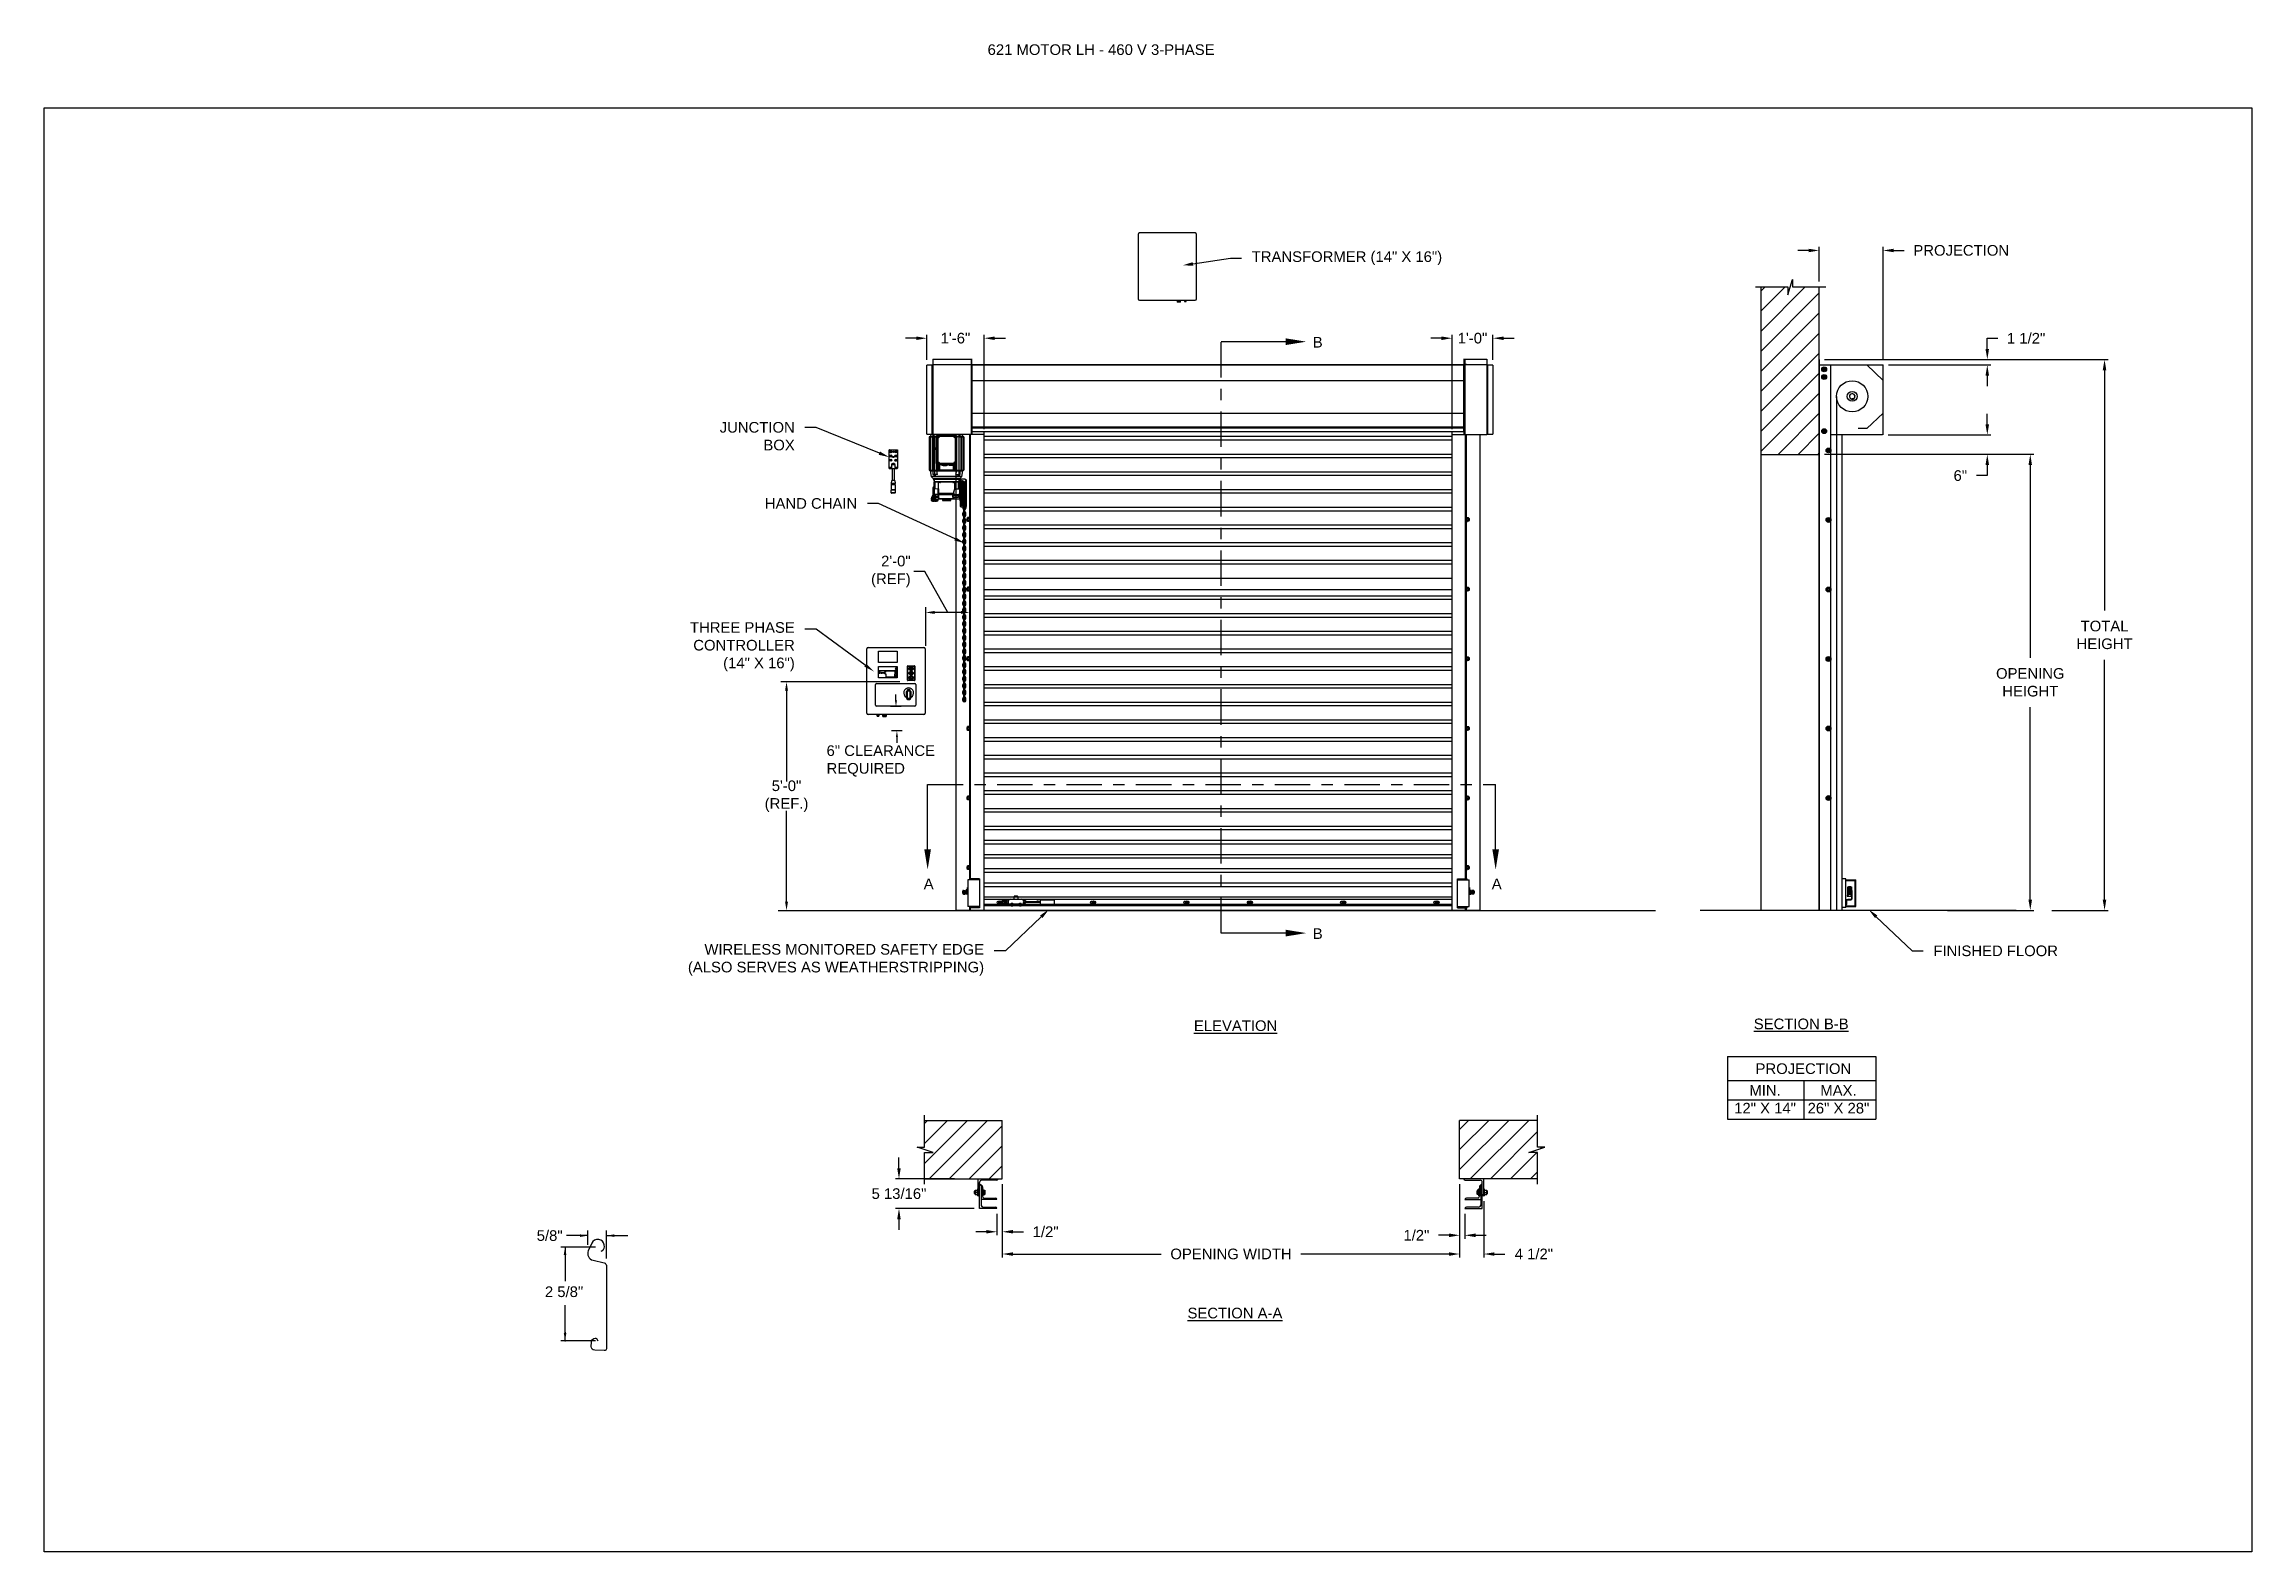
# Model space of a CAD drawing. Header units: inches. Extents: x 170 to 312, y 215 to 248.
# Drawn here: x 268.24 to 287.71, y 214.76 to 228.05 of the extents above; entities that cross this region are included whole.
import ezdxf
from ezdxf import colors
from ezdxf.entities.mleader import LeaderData, LeaderLine
from ezdxf.math import Vec2, Vec3

# ---------------------------------------------------------------- set-up
doc = ezdxf.new("R2010")
doc.units = ezdxf.units.IN
doc.header["$LTSCALE"] = 0.25
doc.header["$MEASUREMENT"] = 0
doc.linetypes.add('CENTER', pattern=[2, 1.25, -0.25, 0.25, -0.25])
for name, color, linetype in [('ANNOTATIONS', 1, 'Continuous'), ('DETAILS', 4, 'Continuous'), ('MOTOR LH', 7, 'Continuous'), ('SECTION CUTS', 6, 'CENTER')]:
    doc.layers.add(name, color=color, linetype=linetype)
doc.styles.add('ARIAL', font='arial.ttf', dxfattribs={"height": 0.09375})
doc.styles.add('ROMANS', font='Romans', dxfattribs={"height": 0.09375})
doc.styles.get("Standard").update_dxf_attribs({"font": 'romans.shx'})
doc.dimstyles.get("Standard").update_dxf_attribs({"dimscale": 60, "dimtxt": 0.0833, "dimasz": 0.0833, "dimexe": 0.0833, "dimexo": 0.04, "dimgap": 0.09, "dimtad": 0, "dimtih": 1, "dimtoh": 1, "dimdec": 4, "dimzin": 1, "dimdsep": 46, "dimlunit": 4, "dimtxsty": 'Standard', "dimcen": 0.09, "dimclrt": 150, "dimadec": 4, "dimazin": 2, "dimtfac": 1, "dimtdec": 0, "dimtofl": 0, "dimtmove": 0, "dimatfit": 3, "dimfxl": 1, "dimtolj": 1, "dimtzin": 0, "dimlwd": -1, "dimlwe": -1, "dimarcsym": 1})
doc.dimstyles.new('STANDARD$0', dxfattribs={"dimtxt": 0.09375, "dimasz": 0.09375, "dimexe": 0.03125, "dimexo": 0.046875, "dimgap": 0.09, "dimtad": 0, "dimtih": 1, "dimtoh": 1, "dimdec": 4, "dimzin": 0, "dimdsep": 46, "dimtxsty": 'ARIAL', "dimcen": 0.09, "dimadec": 0, "dimazin": 0, "dimtfac": 1, "dimtdec": 4, "dimtofl": 0, "dimtmove": 0, "dimatfit": 1, "dimfxl": 1, "dimtolj": 1, "dimtzin": 0, "dimarcsym": 0})
pattern_1 = [(45, (97.51732, -32.78357), (-0.08838835, 0.08838835), [])]

msp = doc.modelspace()

# ---------------------------------------------------------------- texts
at = {"layer": 'ANNOTATIONS', "style": 'ARIAL'}
msp.add_text('2 5/8"', height=0.09375, dxfattribs=at).set_placement((272.65822, 217.00538))
at = {"layer": 'ANNOTATIONS', "insert": (276.56248, 228.05267), "char_height": 0.09375, "width": 4.6220629, "attachment_point": 1, "line_spacing_factor": 0.86134, "style": 'ARIAL'}
msp.add_mtext('621 MOTOR LH - 460 V 3-PHASE', dxfattribs=at)
at = {"layer": 'ANNOTATIONS', "char_height": 0.09375, "style": 'ARIAL'}
for s, insert, attachment_point in [('2\'-0"\\P(REF)', (275.88387, 223.40353), 6), ('6" CLEARANCE\\PREQUIRED', (275.14229, 221.73296), 4), ('5\'-0"\\P(REF.)', (274.78909, 221.42207), 5), ('\\A1;5/8"', (272.70021, 217.54689), 5)]:
    msp.add_mtext(s, dxfattribs=dict(at, insert=insert, attachment_point=attachment_point))
at = {"layer": 'ANNOTATIONS', "char_height": 0.09375, "attachment_point": 2, "style": 'ARIAL'}
for s, insert, width in [('{\\LELEVATION}', (278.74966, 219.44522), 3.0834986), ('{\\LSECTION B-B}', (283.73779, 219.46119), 1.3823677), ('{\\LSECTION A-A}', (278.74376, 216.91103), 1.3823677)]:
    msp.add_mtext(s, dxfattribs=dict(at, insert=insert, width=width))
for s, width, insert in [('PROJECTION ', 1.7594917, (283.757, 219.06643)), ('MIN.\\P12" X 14" ', 0.6711642, (283.41888, 218.87444)), ('MAX.\\P26" X 28"', 0.6567117, (284.06631, 218.87444))]:
    msp.add_mtext_dynamic_manual_height_columns(s, width=width, gutter_width=1.36268, heights=[0], dxfattribs=dict(at, insert=insert))
at = {"layer": 'SECTION CUTS', "style": 'ARIAL'}
for s, p in [('B', (279.43031, 225.3786)), ('A', (275.99901, 220.60215)), ('A', (281.00854, 220.60215)), ('B', (279.43031, 220.16333))]:
    msp.add_text(s, height=0.09375, dxfattribs=at).set_placement(p)

# ---------------------------------------------------------------- blocks, each defined once
blk = doc.blocks.new('*D115')
at = {"layer": 'ANNOTATIONS', "color": 0, "lineweight": -2, "transparency": 16777216}
for p, q in [((275.781, 218.141), (275.781, 218.235)), ((276.27, 218.047), (275.75, 218.047)), ((276.445, 217.786), (275.75, 217.786)), ((275.781, 217.692), (275.781, 217.598))]:
    blk.add_line(p, q, dxfattribs=at)
at = {"layer": 'ANNOTATIONS', "color": 0, "transparency": 16777216}
for points in [[(275.765, 218.141), (275.796, 218.141), (275.781, 218.047)], [(275.765, 217.692), (275.796, 217.692), (275.781, 217.786)]]:
    blk.add_solid(points, dxfattribs=at)
at = {"layer": 'defpoints', "color": 0, "transparency": 16777216}
for p in [(276.317, 218.047), (275.781, 217.786), (276.492, 217.786)]:
    blk.add_point(p, dxfattribs=at)
at = {"layer": 'ANNOTATIONS', "color": 0, "transparency": 16777216, "insert": (275.781, 217.917), "char_height": 0.09375, "attachment_point": 5, "style": 'ARIAL'}
blk.add_mtext('\\A1;5 13/16"', dxfattribs=at)
blk = doc.blocks.new('*D116')
at = {"layer": 'ANNOTATIONS', "color": 0, "lineweight": -2, "transparency": 16777216}
for p, q in [((280.725, 218.001), (280.725, 217.519)), ((280.772, 217.739), (280.772, 217.519)), ((280.632, 217.55), (280.538, 217.55)), ((280.866, 217.55), (280.96, 217.55))]:
    blk.add_line(p, q, dxfattribs=at)
at = {"layer": 'ANNOTATIONS', "color": 0, "transparency": 16777216}
for points in [[(280.632, 217.566), (280.632, 217.534), (280.725, 217.55)], [(280.866, 217.566), (280.866, 217.534), (280.772, 217.55)]]:
    blk.add_solid(points, dxfattribs=at)
at = {"layer": 'defpoints', "color": 0, "transparency": 16777216}
for p in [(280.725, 218.047), (280.772, 217.786), (280.772, 217.55)]:
    blk.add_point(p, dxfattribs=at)
at = {"layer": 'ANNOTATIONS', "color": 0, "transparency": 16777216, "insert": (280.344, 217.55), "char_height": 0.0938, "attachment_point": 5, "style": 'ARIAL'}
blk.add_mtext('\\A1;1/2"', dxfattribs=at)
blk = doc.blocks.new('*D117')
at = {"layer": 'ANNOTATIONS', "color": 0, "lineweight": -2, "transparency": 16777216}
for p, q in [((276.692, 218.001), (276.692, 217.55)), ((276.645, 217.739), (276.645, 217.55)), ((276.551, 217.581), (276.458, 217.581)), ((276.786, 217.581), (276.88, 217.581))]:
    blk.add_line(p, q, dxfattribs=at)
at = {"layer": 'ANNOTATIONS', "color": 0, "transparency": 16777216}
for points in [[(276.551, 217.597), (276.551, 217.566), (276.645, 217.581)], [(276.786, 217.597), (276.786, 217.566), (276.692, 217.581)]]:
    blk.add_solid(points, dxfattribs=at)
at = {"layer": 'defpoints', "color": 0, "transparency": 16777216}
for p in [(276.692, 218.047), (276.645, 217.786), (276.645, 217.581)]:
    blk.add_point(p, dxfattribs=at)
at = {"layer": 'ANNOTATIONS', "color": 0, "transparency": 16777216, "insert": (277.074, 217.581), "char_height": 0.0938, "attachment_point": 5, "style": 'ARIAL'}
blk.add_mtext('\\A1;1/2"', dxfattribs=at)
blk = doc.blocks.new('*D118')
at = {"layer": 'ANNOTATIONS', "color": 0, "lineweight": -2, "transparency": 16777216}
for p, q in [((276.026, 225.271), (276.026, 225.492)), ((276.532, 224.659), (276.532, 225.492)), ((275.933, 225.461), (275.839, 225.461)), ((276.626, 225.461), (276.72, 225.461))]:
    blk.add_line(p, q, dxfattribs=at)
at = {"layer": 'ANNOTATIONS', "color": 0, "transparency": 16777216}
for points in [[(275.933, 225.476), (275.933, 225.445), (276.026, 225.461)], [(276.626, 225.476), (276.626, 225.445), (276.532, 225.461)]]:
    blk.add_solid(points, dxfattribs=at)
at = {"layer": 'defpoints', "color": 0, "transparency": 16777216}
for p in [(276.026, 225.461), (276.026, 225.224), (276.532, 224.612)]:
    blk.add_point(p, dxfattribs=at)
at = {"layer": 'ANNOTATIONS', "color": 0, "transparency": 16777216, "insert": (276.279, 225.461), "char_height": 0.0938, "attachment_point": 5, "style": 'ARIAL'}
blk.add_mtext('\\A1;1\'-6"', dxfattribs=at)
blk = doc.blocks.new('*D119')
at = {"layer": 'ANNOTATIONS', "color": 0, "lineweight": -2, "transparency": 16777216}
for p, q in [((280.659, 224.659), (280.659, 225.492)), ((281.019, 225.271), (281.019, 225.492)), ((280.565, 225.461), (280.471, 225.461)), ((281.113, 225.461), (281.206, 225.461))]:
    blk.add_line(p, q, dxfattribs=at)
at = {"layer": 'ANNOTATIONS', "color": 0, "transparency": 16777216}
for points in [[(280.565, 225.476), (280.565, 225.445), (280.659, 225.461)], [(281.113, 225.476), (281.113, 225.445), (281.019, 225.461)]]:
    blk.add_solid(points, dxfattribs=at)
at = {"layer": 'defpoints', "color": 0, "transparency": 16777216}
for p in [(280.659, 225.461), (281.019, 225.224), (280.659, 224.612)]:
    blk.add_point(p, dxfattribs=at)
at = {"layer": 'ANNOTATIONS', "color": 0, "transparency": 16777216, "insert": (280.839, 225.461), "char_height": 0.0938, "attachment_point": 5, "style": 'ARIAL'}
blk.add_mtext('\\A1;1\'-0"', dxfattribs=at)
blk = doc.blocks.new('*D120')
at = {"layer": 'ANNOTATIONS', "color": 0, "lineweight": -2, "transparency": 16777216}
for p, q in [((280.725, 218.001), (280.725, 217.353)), ((280.938, 217.851), (280.938, 217.353)), ((280.632, 217.385), (280.538, 217.385)), ((281.032, 217.385), (281.125, 217.385))]:
    blk.add_line(p, q, dxfattribs=at)
at = {"layer": 'ANNOTATIONS', "color": 0, "transparency": 16777216}
for points in [[(280.632, 217.4), (280.632, 217.369), (280.725, 217.385)], [(281.032, 217.4), (281.032, 217.369), (280.938, 217.385)]]:
    blk.add_solid(points, dxfattribs=at)
at = {"layer": 'defpoints', "color": 0, "transparency": 16777216}
for p in [(280.725, 218.047), (280.938, 217.897), (280.938, 217.385)]:
    blk.add_point(p, dxfattribs=at)
at = {"layer": 'ANNOTATIONS', "color": 0, "transparency": 16777216, "insert": (281.38, 217.385), "char_height": 0.0938, "attachment_point": 5, "style": 'ARIAL'}
blk.add_mtext('\\A1;4 1/2"', dxfattribs=at)
blk = doc.blocks.new('*D109')
at = {"layer": 'ANNOTATIONS', "color": 0, "lineweight": -2, "transparency": 16777216}
for p, q in [((276.692, 218.001), (276.692, 217.353)), ((280.725, 218.001), (280.725, 217.353)), ((276.786, 217.385), (278.092, 217.385)), ((280.632, 217.385), (279.325, 217.385))]:
    blk.add_line(p, q, dxfattribs=at)
at = {"layer": 'ANNOTATIONS', "color": 0, "transparency": 16777216}
for points in [[(276.786, 217.4), (276.786, 217.369), (276.692, 217.385)], [(280.632, 217.4), (280.632, 217.369), (280.725, 217.385)]]:
    blk.add_solid(points, dxfattribs=at)
at = {"layer": 'defpoints', "color": 0, "transparency": 16777216}
for p in [(276.692, 218.047), (280.725, 218.047), (280.725, 217.385)]:
    blk.add_point(p, dxfattribs=at)
at = {"layer": 'ANNOTATIONS', "color": 0, "transparency": 16777216, "insert": (278.709, 217.385), "char_height": 0.09375, "attachment_point": 5, "style": 'ARIAL'}
blk.add_mtext('\\A1;OPENING WIDTH', dxfattribs=at)
blk = doc.blocks.new('*D110')
at = {"layer": 'ANNOTATIONS', "color": 0, "lineweight": -2, "transparency": 16777216}
for p, q in [((283.896, 225.96), (283.896, 226.266)), ((284.46, 225.272), (284.46, 226.266)), ((283.802, 226.235), (283.708, 226.235)), ((284.554, 226.235), (284.647, 226.235))]:
    blk.add_line(p, q, dxfattribs=at)
at = {"layer": 'ANNOTATIONS', "color": 0, "transparency": 16777216}
for points in [[(283.802, 226.25), (283.802, 226.219), (283.896, 226.235)], [(284.554, 226.25), (284.554, 226.219), (284.46, 226.235)]]:
    blk.add_solid(points, dxfattribs=at)
at = {"layer": 'defpoints', "color": 0, "transparency": 16777216}
for p in [(284.46, 226.235), (283.896, 225.913), (284.46, 225.225)]:
    blk.add_point(p, dxfattribs=at)
at = {"layer": 'ANNOTATIONS', "color": 0, "transparency": 16777216, "insert": (285.149, 226.235), "char_height": 0.09375, "attachment_point": 5, "style": 'ARIAL'}
blk.add_mtext('\\A1;PROJECTION ', dxfattribs=at)
blk = doc.blocks.new('*D111')
at = {"layer": 'ANNOTATIONS', "color": 0, "lineweight": -2, "transparency": 16777216}
for p, q in [((283.943, 224.437), (285.789, 224.437)), ((285.758, 224.343), (285.758, 222.643)), ((285.758, 220.509), (285.758, 222.208)), ((285.027, 220.415), (285.789, 220.415))]:
    blk.add_line(p, q, dxfattribs=at)
at = {"layer": 'ANNOTATIONS', "color": 0, "transparency": 16777216}
for points in [[(285.742, 224.343), (285.773, 224.343), (285.758, 224.437)], [(285.742, 220.509), (285.773, 220.509), (285.758, 220.415)]]:
    blk.add_solid(points, dxfattribs=at)
at = {"layer": 'defpoints', "color": 0, "transparency": 16777216}
for p in [(283.896, 224.437), (284.98, 220.415), (285.758, 220.415)]:
    blk.add_point(p, dxfattribs=at)
at = {"layer": 'ANNOTATIONS', "color": 0, "transparency": 16777216, "insert": (285.758, 222.426), "char_height": 0.09375, "attachment_point": 5, "style": 'ARIAL'}
blk.add_mtext('\\A1;OPENING\\PHEIGHT', dxfattribs=at)
blk = doc.blocks.new('*D112')
at = {"layer": 'ANNOTATIONS', "color": 0, "lineweight": -2, "transparency": 16777216}
for p, q in [((283.943, 225.273), (286.444, 225.273)), ((286.413, 225.179), (286.413, 223.061)), ((286.413, 220.509), (286.413, 222.626)), ((285.947, 220.415), (286.444, 220.415))]:
    blk.add_line(p, q, dxfattribs=at)
at = {"layer": 'ANNOTATIONS', "color": 0, "transparency": 16777216}
for points in [[(286.397, 225.179), (286.428, 225.179), (286.413, 225.273)], [(286.397, 220.509), (286.428, 220.509), (286.413, 220.415)]]:
    blk.add_solid(points, dxfattribs=at)
at = {"layer": 'defpoints', "color": 0, "transparency": 16777216}
for p in [(283.896, 225.273), (285.901, 220.415), (286.413, 220.415)]:
    blk.add_point(p, dxfattribs=at)
at = {"layer": 'ANNOTATIONS', "color": 0, "transparency": 16777216, "insert": (286.413, 222.844), "char_height": 0.0938, "attachment_point": 5, "style": 'ARIAL'}
blk.add_mtext('\\A1;TOTAL\\PHEIGHT', dxfattribs=at)
blk = doc.blocks.new('*D113')
at = {"layer": 'ANNOTATIONS', "color": 0, "lineweight": -2, "transparency": 16777216}
for p, q in [((285.379, 224.701), (285.379, 224.795)), ((284.505, 224.608), (285.41, 224.608)), ((284.505, 224.437), (285.41, 224.437)), ((285.379, 224.343), (285.379, 224.249)), ((285.379, 224.249), (285.285, 224.249))]:
    blk.add_line(p, q, dxfattribs=at)
at = {"layer": 'ANNOTATIONS', "color": 0, "transparency": 16777216}
for points in [[(285.363, 224.701), (285.394, 224.701), (285.379, 224.608)], [(285.363, 224.343), (285.394, 224.343), (285.379, 224.437)]]:
    blk.add_solid(points, dxfattribs=at)
at = {"layer": 'defpoints', "color": 0, "transparency": 16777216}
for p in [(284.458, 224.608), (284.458, 224.437), (285.379, 224.437)]:
    blk.add_point(p, dxfattribs=at)
at = {"layer": 'ANNOTATIONS', "color": 0, "transparency": 16777216, "insert": (285.141, 224.249), "char_height": 0.0938, "attachment_point": 5, "style": 'ARIAL'}
blk.add_mtext('\\A1;6"', dxfattribs=at)
blk = doc.blocks.new('*D114')
at = {"layer": 'ANNOTATIONS', "color": 0, "lineweight": -2, "transparency": 16777216}
for p, q in [((284.507, 225.273), (285.41, 225.273)), ((285.379, 225.366), (285.379, 225.46)), ((285.379, 225.46), (285.472, 225.46)), ((284.507, 225.225), (285.41, 225.225)), ((285.379, 225.131), (285.379, 225.038))]:
    blk.add_line(p, q, dxfattribs=at)
at = {"layer": 'ANNOTATIONS', "color": 0, "transparency": 16777216}
for points in [[(285.363, 225.366), (285.394, 225.366), (285.379, 225.273)], [(285.363, 225.131), (285.394, 225.131), (285.379, 225.225)]]:
    blk.add_solid(points, dxfattribs=at)
at = {"layer": 'defpoints', "color": 0, "transparency": 16777216}
for p in [(284.46, 225.273), (285.379, 225.273), (284.46, 225.225)]:
    blk.add_point(p, dxfattribs=at)
at = {"layer": 'ANNOTATIONS', "color": 0, "transparency": 16777216, "insert": (285.721, 225.46), "char_height": 0.0938, "attachment_point": 5, "style": 'ARIAL'}
blk.add_mtext('\\A1;1 1/2"', dxfattribs=at)

# ---------------------------------------------------------------- dimensions: what is measured, and where the dimension line sits
at = {"layer": 'ANNOTATIONS'}
dim = msp.add_linear_dim(base=(284.45987, 226.23467), p1=(283.89599, 225.91347), p2=(284.45987, 225.22508), text='PROJECTION ', dimstyle='STANDARD$0', dxfattribs=at)
dim.commit()
dim.dimension.update_dxf_attribs({"geometry": '*D110', "text_midpoint": (285.14898, 226.23467)})
for base, p1, p2, angle, text, picture, middle in [((276.02636, 225.46051), (276.5323, 224.61169), (276.02636, 225.22384), 180, '1\'-6"', '*D118', (276.27933, 225.46051)), ((280.6588, 225.46051), (281.019, 225.22422), (280.6588, 224.61169), 180, '1\'-0"', '*D119', (280.8389, 225.46051)), ((275.78076, 217.78574), (276.3171, 218.04741), (276.4921, 217.78574), 90, '5 13/16"', '*D115', (275.78076, 217.91658)), ((276.64523, 217.58132), (276.6921, 218.04742), (276.64523, 217.78574), 180, '1/2"', '*D117', (277.07368, 217.58132))]:
    dim = msp.add_linear_dim(base=base, p1=p1, p2=p2, angle=angle, text=text, dimstyle='STANDARD$0', dxfattribs=at)
    dim.commit()
    dim.dimension.update_dxf_attribs({"geometry": picture, "text_midpoint": middle, "dimtype": 160})
for base, p1, p2, text, picture, middle in [((285.37854, 225.27272), (284.45987, 225.22508), (284.45987, 225.27272), '1 1/2"', '*D114', (285.72098, 225.46022)), ((286.41256, 220.41511), (283.89599, 225.27272), (285.90052, 220.41511), 'TOTAL\\PHEIGHT', '*D112', (286.41256, 222.84392)), ((285.37854, 224.43674), (284.45774, 224.60767), (284.45774, 224.43674), '6"', '*D113', (285.14066, 224.24924)), ((285.75758, 220.41511), (283.89599, 224.43674), (284.98018, 220.41511), 'OPENING\\PHEIGHT', '*D111', (285.75758, 222.42592))]:
    dim = msp.add_linear_dim(base=base, p1=p1, p2=p2, angle=90, text=text, dimstyle='STANDARD$0', dxfattribs=at)
    dim.commit()
    dim.dimension.update_dxf_attribs({"geometry": picture, "text_midpoint": middle})
dim = msp.add_aligned_dim(p1=(276.6921, 218.04742), p2=(280.72544, 218.04742), distance=-0.6628, text='OPENING WIDTH', dimstyle='STANDARD$0', dxfattribs=at)
dim.commit()
dim.dimension.update_dxf_attribs({"geometry": '*D109', "text_midpoint": (278.70877, 217.38462)})
for base, p2, text, picture, middle in [((280.77231, 217.55007), (280.77231, 217.78574), '1/2"', '*D116', (280.34386, 217.55007)), ((280.93794, 217.38462), (280.93794, 217.89742), '4 1/2"', '*D120', (281.38043, 217.38462))]:
    dim = msp.add_linear_dim(base=base, p1=(280.72544, 218.04742), p2=p2, text=text, dimstyle='STANDARD$0', dxfattribs=at)
    dim.commit()
    dim.dimension.update_dxf_attribs({"geometry": picture, "text_midpoint": middle, "dimtype": 160})

# ---------------------------------------------------------------- hatches: boundary and pattern name
at = {"layer": 'MOTOR LH'}
h = msp.add_hatch(dxfattribs=at)
h.set_pattern_fill('ANSI31', color=256, style=0)
h.set_pattern_definition([(45, (96.66995, -32.78357), (-0.08838835, 0.08838835), [])])
h.paths.add_polyline_path([(283.38036, 224.43674), (283.89599, 224.43674), (283.89599, 225.91347), (283.65949, 225.91347), (283.65949, 225.97813), (283.62108, 225.84477), (283.62108, 225.91347), (283.38036, 225.91347)])
h = msp.add_hatch(dxfattribs=at)
h.set_pattern_fill('ANSI31', color=256, style=0)
h.set_pattern_definition(pattern_1)
h.paths.add_polyline_path([(276.6921, 218.56305), (276.0046, 218.56305), (276.0046, 218.32585), (275.9405, 218.32585), (276.08257, 218.27894), (276.0046, 218.27894), (276.0046, 218.04742), (276.6921, 218.04742), (276.6921, 218.20993)])
h = msp.add_hatch(dxfattribs=at)
h.set_pattern_fill('ANSI31', color=256, style=0)
h.set_pattern_definition(pattern_1)
h.paths.add_polyline_path([(281.47704, 218.32585), (281.41294, 218.32585), (281.41294, 218.56305), (280.72544, 218.56305), (280.72544, 218.04742), (280.74361, 218.04742), (281.41294, 218.04742), (281.41294, 218.27894), (281.33497, 218.27894)])

# ---------------------------------------------------------------- linework, layer by layer
at = {"layer": 'ANNOTATIONS'}
for p, q in [((276.01704, 222.74794), (276.01704, 223.08974)), ((276.32675, 223.04261), (276.09471, 223.04261)), ((275.78895, 222.42941), (274.73799, 222.42941)), ((274.78909, 222.35175), (274.78909, 221.55133)), ((275.80146, 222.21402), (275.7072, 222.21402)), ((275.75433, 222.26716), (275.75433, 222.3203)), ((275.80992, 221.99872), (275.71566, 221.99872)), ((275.76279, 221.94558), (275.76279, 221.89244)), ((274.78909, 220.49278), (274.78909, 221.2928)), ((283.08831, 219.12586), (283.08831, 218.57449)), ((283.08831, 219.12586), (284.39608, 219.12586)), ((284.39608, 219.12586), (284.39608, 218.57449)), ((283.08831, 218.91439), (284.39608, 218.91439)), ((283.76116, 218.91439), (283.76116, 218.57449)), ((283.08831, 218.74444), (284.39608, 218.74444)), ((283.08831, 218.57449), (284.39608, 218.57449)), ((273.03706, 217.54689), (272.84956, 217.54689)), ((273.03706, 217.46513), (273.03706, 217.59376)), ((273.20158, 217.34678), (273.20158, 217.59376)), ((273.20158, 217.54689), (273.38908, 217.54689)), ((273.10539, 217.44645), (272.79759, 217.44645)), ((272.83606, 217.44645), (272.83606, 217.14489)), ((272.83606, 216.61924), (272.83606, 216.93393)), ((273.10539, 216.61924), (272.79759, 216.61924))]:
    msp.add_line(p, q, dxfattribs=at)
for p in [(273.16576, 217.41494), (272.83606, 216.69374), (272.83606, 216.61924)]:
    msp.add_point(p, dxfattribs=at)
for points in [[(276.09471, 223.02967), (276.09471, 223.05556), (276.01704, 223.04261)], [(276.32675, 223.02967), (276.32675, 223.05556), (276.40441, 223.04261)], [(274.80203, 222.35175), (274.77615, 222.35175), (274.78909, 222.42941)], [(275.76319, 222.26716), (275.74547, 222.26716), (275.75433, 222.21402)], [(275.77164, 221.94558), (275.75393, 221.94558), (275.76279, 221.99872)], [(274.80203, 220.49278), (274.77615, 220.49278), (274.78909, 220.41511)], [(272.96674, 217.53517), (272.96674, 217.55861), (273.03706, 217.54689)], [(273.2719, 217.55861), (273.2719, 217.53517), (273.20158, 217.54689)], [(272.84778, 217.37613), (272.82434, 217.37613), (272.83606, 217.44645)], [(272.84778, 216.68956), (272.82434, 216.68956), (272.83606, 216.61924)]]:
    msp.add_solid(points, dxfattribs=at)
at = {"layer": 'defpoints'}
msp.add_lwpolyline([(287.7119, 214.75854), (268.24203, 214.75854), (268.24203, 227.49365), (287.7119, 227.49365)], close=True, dxfattribs=at)
at = {"layer": 'DETAILS'}
msp.add_lwpolyline([(273.15539, 217.40975, 0.33746117), (273.18232, 217.44781), (273.182, 217.46569, 0.73725505), (273.07185, 217.48055), (273.04104, 217.41413, 0.47976839), (273.08285, 217.32981), (273.18127, 217.30824, -0.21720182), (273.20158, 217.28428), (273.20158, 216.54957, -0.36619075), (273.18184, 216.53415), (273.09718, 216.53687, -0.41028649), (273.06591, 216.57038), (273.06785, 216.60768, -0.37745755), (273.10168, 216.644, -0.31905635), (273.11356, 216.63852), (273.12463, 216.61924)], format="xyb", dxfattribs=at)
at = {"layer": 'MOTOR LH'}
for p, q in [((277.88897, 226.37672), (277.88897, 225.80912)), ((278.39239, 226.3892), (277.90145, 226.3892)), ((278.40486, 225.80912), (278.40486, 226.37672)), ((283.33398, 225.91347), (283.62108, 225.91347)), ((283.38036, 225.91347), (283.38036, 220.41511)), ((283.62108, 225.84477), (283.65949, 225.97813)), ((283.62108, 225.91347), (283.62108, 225.84477)), ((283.65949, 225.97813), (283.65949, 225.91347)), ((283.65949, 225.91347), (283.95469, 225.91347)), ((283.89599, 220.41511), (283.89599, 225.91347)), ((277.90145, 225.79665), (278.39239, 225.79665)), ((278.23487, 225.78752), (278.23454, 225.78733)), ((278.23454, 225.78733), (278.23487, 225.78714)), ((278.23454, 225.78733), (278.26382, 225.78733)), ((278.23487, 225.78669), (278.23454, 225.7865)), ((278.23454, 225.7865), (278.23487, 225.78631)), ((278.23454, 225.7865), (278.26382, 225.7865)), ((278.23487, 225.78586), (278.23454, 225.78567)), ((278.23454, 225.78567), (278.23487, 225.78548)), ((278.23454, 225.78567), (278.26382, 225.78567)), ((278.23487, 225.78503), (278.23454, 225.78484)), ((278.23454, 225.78484), (278.23487, 225.78464)), ((278.23454, 225.78484), (278.26382, 225.78484)), ((278.23487, 225.7842), (278.23454, 225.784)), ((278.23454, 225.784), (278.23487, 225.78381)), ((278.23454, 225.784), (278.26382, 225.784)), ((278.23487, 225.78336), (278.23454, 225.78317)), ((278.23454, 225.78317), (278.23487, 225.78298)), ((278.23454, 225.78317), (278.26382, 225.78317)), ((278.23487, 225.78253), (278.23454, 225.78234)), ((278.23454, 225.78234), (278.23487, 225.78215)), ((278.23454, 225.78234), (278.26382, 225.78234)), ((278.23487, 225.7817), (278.23454, 225.78151)), ((278.23454, 225.78151), (278.23487, 225.78132)), ((278.23454, 225.78151), (278.26382, 225.78151)), ((278.23487, 225.79665), (278.23487, 225.78752)), ((278.26349, 225.78752), (278.23487, 225.78752)), ((278.23487, 225.78714), (278.23487, 225.78669)), ((278.23487, 225.78714), (278.26349, 225.78714)), ((278.26349, 225.78669), (278.23487, 225.78669)), ((278.23487, 225.78631), (278.23487, 225.78586)), ((278.23487, 225.78631), (278.26349, 225.78631)), ((278.26349, 225.78586), (278.23487, 225.78586)), ((278.23487, 225.78548), (278.23487, 225.78503)), ((278.23487, 225.78548), (278.26349, 225.78548)), ((278.26349, 225.78503), (278.23487, 225.78503)), ((278.23487, 225.78464), (278.23487, 225.7842)), ((278.23487, 225.78464), (278.26349, 225.78464)), ((278.26349, 225.7842), (278.23487, 225.7842)), ((278.23487, 225.78381), (278.23487, 225.78336)), ((278.23487, 225.78381), (278.26349, 225.78381)), ((278.26349, 225.78336), (278.23487, 225.78336)), ((278.23487, 225.78298), (278.23487, 225.78253)), ((278.23487, 225.78298), (278.26349, 225.78298)), ((278.26349, 225.78253), (278.23487, 225.78253)), ((278.23487, 225.78215), (278.23487, 225.7817)), ((278.23487, 225.78215), (278.26349, 225.78215)), ((278.26349, 225.7817), (278.23487, 225.7817)), ((278.23487, 225.78132), (278.23487, 225.77901)), ((278.23487, 225.78132), (278.26349, 225.78132)), ((278.26349, 225.77901), (278.23487, 225.77901)), ((278.26349, 225.78752), (278.26349, 225.79665)), ((278.26382, 225.78733), (278.26349, 225.78752)), ((278.26349, 225.78714), (278.26382, 225.78733)), ((278.26349, 225.78669), (278.26349, 225.78714)), ((278.26382, 225.7865), (278.26349, 225.78669)), ((278.26349, 225.78631), (278.26382, 225.7865)), ((278.26349, 225.78586), (278.26349, 225.78631)), ((278.26382, 225.78567), (278.26349, 225.78586)), ((278.26349, 225.78548), (278.26382, 225.78567)), ((278.26349, 225.78503), (278.26349, 225.78548)), ((278.26382, 225.78484), (278.26349, 225.78503)), ((278.26349, 225.78464), (278.26382, 225.78484)), ((278.26349, 225.7842), (278.26349, 225.78464)), ((278.26382, 225.784), (278.26349, 225.7842)), ((278.26349, 225.78381), (278.26382, 225.784)), ((278.26349, 225.78336), (278.26349, 225.78381)), ((278.26382, 225.78317), (278.26349, 225.78336)), ((278.26349, 225.78298), (278.26382, 225.78317)), ((278.26349, 225.78253), (278.26349, 225.78298)), ((278.26382, 225.78234), (278.26349, 225.78253)), ((278.26349, 225.78215), (278.26382, 225.78234)), ((278.26349, 225.7817), (278.26349, 225.78215)), ((278.26382, 225.78151), (278.26349, 225.7817)), ((278.26349, 225.78132), (278.26382, 225.78151)), ((278.26349, 225.77901), (278.26349, 225.78132)), ((278.29819, 225.79118), (278.29786, 225.79099)), ((278.29786, 225.79099), (278.29819, 225.7908)), ((278.29786, 225.79099), (278.31316, 225.79099)), ((278.29819, 225.79052), (278.29786, 225.79033)), ((278.29786, 225.79033), (278.29819, 225.79013)), ((278.29786, 225.79033), (278.31316, 225.79033)), ((278.29819, 225.78985), (278.29786, 225.78966)), ((278.29786, 225.78966), (278.29819, 225.78947)), ((278.29786, 225.78966), (278.31316, 225.78966)), ((278.29819, 225.78919), (278.29786, 225.78899)), ((278.29786, 225.78899), (278.29819, 225.7888)), ((278.29786, 225.78899), (278.31316, 225.78899)), ((278.29819, 225.78852), (278.29786, 225.78833)), ((278.29786, 225.78833), (278.29819, 225.78814)), ((278.29786, 225.78833), (278.31316, 225.78833)), ((278.29819, 225.78786), (278.29786, 225.78766)), ((278.29786, 225.78766), (278.29819, 225.78747)), ((278.29786, 225.78766), (278.31316, 225.78766)), ((278.29819, 225.78719), (278.29786, 225.787)), ((278.29786, 225.787), (278.29819, 225.78681)), ((278.29786, 225.787), (278.31316, 225.787)), ((278.29819, 225.78652), (278.29786, 225.78633)), ((278.29786, 225.78633), (278.29819, 225.78614)), ((278.29786, 225.78633), (278.31316, 225.78633)), ((278.29819, 225.79665), (278.29819, 225.79118)), ((278.29819, 225.79118), (278.31283, 225.79118)), ((278.29819, 225.7908), (278.29819, 225.79052)), ((278.29819, 225.7908), (278.31283, 225.7908)), ((278.29819, 225.79052), (278.31283, 225.79052)), ((278.29819, 225.79013), (278.29819, 225.78985)), ((278.29819, 225.79013), (278.31283, 225.79013)), ((278.29819, 225.78985), (278.31283, 225.78985)), ((278.29819, 225.78947), (278.29819, 225.78919)), ((278.29819, 225.78947), (278.31283, 225.78947)), ((278.29819, 225.78919), (278.31283, 225.78919)), ((278.29819, 225.7888), (278.29819, 225.78852)), ((278.29819, 225.7888), (278.31283, 225.7888)), ((278.29819, 225.78852), (278.31283, 225.78852)), ((278.29819, 225.78814), (278.29819, 225.78786)), ((278.29819, 225.78814), (278.31283, 225.78814)), ((278.29819, 225.78786), (278.31283, 225.78786)), ((278.29819, 225.78747), (278.29819, 225.78719)), ((278.29819, 225.78747), (278.31283, 225.78747)), ((278.29819, 225.78719), (278.31283, 225.78719)), ((278.29819, 225.78681), (278.29819, 225.78652)), ((278.29819, 225.78681), (278.31283, 225.78681)), ((278.29819, 225.78652), (278.31283, 225.78652)), ((278.29819, 225.78614), (278.29819, 225.78467)), ((278.29819, 225.78614), (278.31283, 225.78614)), ((278.31283, 225.78467), (278.29819, 225.78467)), ((278.31283, 225.79118), (278.31283, 225.79665)), ((278.31316, 225.79099), (278.31283, 225.79118)), ((278.31283, 225.7908), (278.31316, 225.79099)), ((278.31283, 225.79052), (278.31283, 225.7908)), ((278.31316, 225.79033), (278.31283, 225.79052)), ((278.31283, 225.79013), (278.31316, 225.79033)), ((278.31283, 225.78985), (278.31283, 225.79013)), ((278.31316, 225.78966), (278.31283, 225.78985)), ((278.31283, 225.78947), (278.31316, 225.78966)), ((278.31283, 225.78919), (278.31283, 225.78947)), ((278.31316, 225.78899), (278.31283, 225.78919)), ((278.31283, 225.7888), (278.31316, 225.78899)), ((278.31283, 225.78852), (278.31283, 225.7888)), ((278.31316, 225.78833), (278.31283, 225.78852)), ((278.31283, 225.78814), (278.31316, 225.78833)), ((278.31283, 225.78786), (278.31283, 225.78814)), ((278.31316, 225.78766), (278.31283, 225.78786)), ((278.31283, 225.78747), (278.31316, 225.78766)), ((278.31283, 225.78719), (278.31283, 225.78747)), ((278.31316, 225.787), (278.31283, 225.78719)), ((278.31283, 225.78681), (278.31316, 225.787)), ((278.31283, 225.78652), (278.31283, 225.78681)), ((278.31316, 225.78633), (278.31283, 225.78652)), ((278.31283, 225.78614), (278.31316, 225.78633)), ((278.31283, 225.78467), (278.31283, 225.78614)), ((276.08002, 225.27751), (276.08002, 224.61339)), ((276.41935, 225.22981), (276.41935, 225.27751)), ((276.42361, 225.22981), (276.42361, 225.27829)), ((280.76326, 225.27829), (280.76326, 225.22981)), ((280.77175, 225.27751), (280.77175, 225.22981)), ((280.96571, 225.27751), (280.96571, 224.61462)), ((283.89679, 225.27272), (283.89679, 225.22375)), ((283.89892, 225.22588), (283.89892, 225.27272)), ((283.89973, 225.22588), (283.89973, 225.27272)), ((276.07751, 225.22384), (276.02636, 225.22384)), ((276.07431, 224.61339), (276.07431, 225.22384)), ((276.07751, 225.22384), (276.07751, 224.61339)), ((276.07832, 225.22384), (276.07832, 224.61339)), ((276.08002, 225.22956), (276.40441, 225.22956)), ((276.41935, 225.22635), (276.08002, 225.22635)), ((276.40441, 225.22635), (276.40441, 225.22981)), ((276.40441, 225.22981), (276.42361, 225.22981)), ((276.41294, 225.22635), (276.41294, 225.22981)), ((276.41935, 224.61088), (276.41935, 225.22635)), ((276.42361, 225.22555), (276.41935, 225.22555)), ((276.42361, 225.23034), (280.76326, 225.23034)), ((276.42361, 225.22688), (280.76326, 225.22688)), ((276.42361, 225.22688), (276.42361, 224.63674)), ((276.42361, 225.08749), (280.76326, 225.08749)), ((280.78669, 225.22981), (280.76326, 225.22981)), ((280.76326, 224.63674), (280.76326, 225.22688)), ((280.77175, 225.22555), (280.76326, 225.22555)), ((280.96571, 225.22635), (280.77175, 225.22635)), ((280.77175, 225.22635), (280.77175, 224.61169)), ((280.77816, 225.22635), (280.77816, 225.22981)), ((280.78669, 225.22635), (280.78669, 225.22981)), ((280.78669, 225.22956), (280.96571, 225.22956)), ((281.019, 225.22422), (280.96571, 225.22422)), ((280.96784, 224.61462), (280.96784, 225.22422)), ((280.97105, 225.22422), (280.97105, 224.61462)), ((283.89599, 225.21912), (283.89781, 225.21912)), ((283.89731, 225.22482), (283.89781, 225.22482)), ((283.89781, 220.41779), (283.89781, 225.22508)), ((283.89781, 225.22508), (284.45987, 225.22508)), ((283.89892, 225.22588), (283.89973, 225.22588)), ((283.94442, 225.19918), (283.94496, 225.20084)), ((283.94442, 225.13105), (283.94496, 225.13271)), ((283.94619, 225.19816), (283.9471, 225.19995)), ((283.94619, 225.13003), (283.9471, 225.13182)), ((283.95317, 225.19413), (283.95317, 225.19413)), ((283.95317, 225.17938), (283.95317, 225.17938)), ((283.95317, 225.126), (283.95317, 225.126)), ((283.95317, 225.11125), (283.95317, 225.11125)), ((284.00001, 220.41779), (284.00001, 225.22508)), ((284.31539, 225.22508), (284.45987, 225.08749)), ((284.45987, 224.60767), (284.45987, 225.22508)), ((283.89781, 225.03994), (283.89599, 225.03994)), ((284.05004, 224.94831), (284.05004, 220.41511)), ((284.18459, 224.92965), (284.19634, 224.93172)), ((284.18666, 224.91791), (284.18459, 224.92965)), ((284.19841, 224.91998), (284.18666, 224.91791)), ((284.19634, 224.93172), (284.19841, 224.91998)), ((284.21001, 224.95594), (284.20983, 224.95569)), ((284.21101, 224.94905), (284.21125, 224.94888)), ((276.42361, 224.80124), (280.76326, 224.80124)), ((284.31539, 224.66365), (284.45987, 224.80124)), ((276.02636, 224.61339), (276.07832, 224.61339)), ((276.04838, 224.59113), (276.04838, 224.29586)), ((276.07535, 224.59113), (276.04838, 224.59113)), ((276.04838, 224.59113), (276.07317, 224.59113)), ((276.06821, 224.59113), (276.04838, 224.59113)), ((276.04838, 224.59113), (276.05775, 224.59113)), ((276.04838, 224.59113), (276.04838, 224.59113)), ((276.05523, 224.59113), (276.08902, 224.59113)), ((276.05523, 224.59113), (276.05523, 224.29586)), ((276.05523, 224.59113), (276.05523, 224.59113)), ((276.05761, 224.59113), (276.05523, 224.59113)), ((276.05679, 224.59113), (276.05679, 224.29586)), ((276.0604, 224.61339), (276.05761, 224.59759)), ((276.05761, 224.59759), (276.05761, 224.59113)), ((276.07345, 224.59113), (276.07345, 224.29586)), ((276.07525, 224.59113), (276.07525, 224.29586)), ((276.07946, 224.61095), (276.07946, 224.59575)), ((276.08002, 224.61088), (276.08002, 224.61169)), ((276.08061, 224.61169), (276.08002, 224.61169)), ((276.41935, 224.61088), (276.08002, 224.61088)), ((276.08258, 224.59575), (276.11205, 224.59575)), ((276.08902, 224.59575), (276.08901, 224.29124)), ((276.0917, 224.59113), (276.11051, 224.59113)), ((276.0917, 224.59113), (276.0917, 224.29586)), ((276.09251, 224.59575), (276.09251, 224.61088)), ((276.09381, 224.59113), (276.09381, 224.29586)), ((276.09824, 224.59113), (276.09824, 224.59575)), ((276.11051, 224.58652), (276.11051, 224.59113)), ((276.11084, 224.58652), (276.11051, 224.58652)), ((276.11084, 224.59113), (276.11205, 224.59113)), ((276.11084, 224.59113), (276.11084, 224.57283)), ((276.11084, 224.53216), (276.11084, 224.51366)), ((276.11205, 224.57452), (276.11135, 224.57452)), ((276.11135, 224.53023), (276.11205, 224.53023)), ((276.11205, 224.51547), (276.11138, 224.51547)), ((276.11574, 224.59667), (276.11205, 224.59667)), ((276.11205, 224.35676), (276.11205, 224.59667)), ((276.11574, 224.35676), (276.11574, 224.59667)), ((276.11759, 224.58375), (276.12497, 224.58375)), ((276.11759, 224.58375), (276.11759, 224.36968)), ((276.11765, 224.607), (276.1185, 224.61088)), ((276.12128, 224.58375), (276.12128, 224.36968)), ((276.12497, 224.6059), (276.12497, 224.60959)), ((276.12497, 224.60959), (276.2763, 224.60959)), ((276.12497, 224.6059), (276.2763, 224.60589)), ((276.12497, 224.58375), (276.12497, 224.59041)), ((276.12497, 224.36968), (276.12497, 224.58375)), ((276.13051, 224.59667), (276.13789, 224.59667)), ((276.26338, 224.60405), (276.13789, 224.60405)), ((276.13789, 224.60008), (276.13789, 224.60405)), ((276.26338, 224.60036), (276.13789, 224.60036)), ((276.13789, 224.59667), (276.26338, 224.59667)), ((276.16003, 224.61088), (276.16003, 224.60959)), ((276.20433, 224.60959), (276.20433, 224.61088)), ((276.26338, 224.59667), (276.26338, 224.60405)), ((276.26338, 224.59667), (276.27076, 224.59667)), ((276.2763, 224.60589), (276.2763, 224.60959)), ((276.2763, 224.58636), (276.2763, 224.59113)), ((276.2763, 224.58375), (276.28368, 224.58375)), ((276.2763, 224.58375), (276.2763, 224.36967)), ((276.27999, 224.36967), (276.27999, 224.58375)), ((276.28276, 224.61088), (276.28362, 224.607)), ((276.28368, 224.36967), (276.28368, 224.58375)), ((276.28505, 220.41698), (276.28505, 224.61169)), ((276.28552, 224.35676), (276.28553, 224.59667)), ((276.28553, 224.59667), (276.28922, 224.59667)), ((276.28922, 224.59667), (276.28922, 224.35676)), ((276.28922, 224.59667), (276.28922, 224.59667)), ((276.28922, 224.59575), (276.30876, 224.59575)), ((276.28922, 224.59113), (276.29043, 224.59113)), ((276.29043, 224.29586), (276.29043, 224.59113)), ((276.29076, 224.58652), (276.29043, 224.58652)), ((276.29076, 224.59113), (276.29076, 224.58652)), ((276.30956, 224.59113), (276.29076, 224.59113)), ((276.30303, 224.59575), (276.30303, 224.59113)), ((276.30746, 224.59113), (276.30746, 224.29586)), ((276.30876, 224.61088), (276.30876, 224.59575)), ((276.30876, 224.59575), (276.32181, 224.59575)), ((276.30956, 224.59113), (276.30956, 224.29586)), ((276.31225, 224.29124), (276.31225, 224.59575)), ((276.31225, 224.59113), (276.35289, 224.59113)), ((276.32181, 224.59575), (276.32181, 224.61088)), ((276.32602, 224.59113), (276.32602, 224.29586)), ((276.32782, 224.59113), (276.32781, 224.29586)), ((276.34366, 224.59759), (276.34132, 224.61088)), ((276.34158, 224.59113), (276.34158, 224.59113)), ((276.35289, 224.59113), (276.34158, 224.59113)), ((276.34212, 224.59113), (276.35289, 224.59113)), ((276.34366, 224.59113), (276.34366, 224.59759)), ((276.35289, 224.59113), (276.34366, 224.59113)), ((276.34447, 224.59113), (276.34447, 224.29586)), ((276.34604, 224.59113), (276.34604, 224.29586)), ((276.35289, 224.59113), (276.35288, 224.29586)), ((276.35289, 224.59113), (276.35289, 224.59113)), ((276.40441, 220.68357), (276.40441, 224.61088)), ((276.41294, 220.69422), (276.41294, 224.61088)), ((276.42361, 224.68019), (276.41935, 224.68019)), ((276.5323, 224.61169), (276.41935, 224.61169)), ((276.42276, 224.62447), (276.42276, 224.6671)), ((276.42276, 224.66043), (276.42361, 224.66043)), ((276.42276, 224.65479), (276.42361, 224.65479)), ((276.42276, 224.64015), (276.42361, 224.64015)), ((276.42276, 224.63115), (276.42573, 224.63115)), ((276.42361, 224.67856), (280.76326, 224.67856)), ((276.42573, 224.61169), (276.42573, 224.63674)), ((276.5323, 220.41698), (276.5323, 224.63674)), ((280.6588, 224.59307), (276.5323, 224.59307)), ((280.6588, 224.56182), (276.5323, 224.56182)), ((280.6588, 220.41698), (280.6588, 224.63674)), ((280.6588, 224.61169), (280.96396, 224.61169)), ((280.77175, 224.68019), (280.76326, 224.68019)), ((280.76326, 224.67809), (280.76537, 224.67809)), ((280.76537, 224.61169), (280.76537, 224.68019)), ((280.76834, 224.65944), (280.76537, 224.65944)), ((280.76834, 224.64773), (280.76537, 224.64773)), ((280.76834, 224.63408), (280.76537, 224.63408)), ((280.76834, 224.63214), (280.76537, 224.63214)), ((280.76834, 224.62447), (280.76834, 224.6671)), ((280.77816, 220.69422), (280.77816, 224.61169)), ((280.78669, 220.69422), (280.78669, 224.61169)), ((280.90605, 220.41698), (280.90605, 224.61169)), ((280.96572, 224.61462), (281.019, 224.61462)), ((283.94442, 224.65416), (283.94496, 224.65581)), ((283.94619, 224.65313), (283.9471, 224.65492)), ((283.95317, 224.6491), (283.95317, 224.6491)), ((283.95317, 224.63435), (283.95317, 224.63435)), ((284.45561, 224.60767), (284.00001, 224.60767)), ((284.10007, 220.41779), (284.10007, 224.60767)), ((284.31539, 224.66365), (284.2391, 224.66365)), ((275.69443, 224.31365), (275.69474, 224.47727)), ((275.69496, 224.32256), (275.69525, 224.47676)), ((275.69525, 224.47778), (275.76689, 224.47765)), ((275.71398, 224.32201), (275.69547, 224.32205)), ((275.69576, 224.47727), (275.76638, 224.47714)), ((275.71396, 224.3099), (275.69814, 224.30993)), ((275.7091, 224.31298), (275.70074, 224.313)), ((275.70076, 224.31897), (275.70911, 224.31895)), ((275.71279, 224.46042), (275.71278, 224.45905)), ((275.71278, 224.45905), (275.71357, 224.45905)), ((275.71355, 224.46042), (275.71279, 224.46042)), ((275.71398, 224.32201), (275.71396, 224.3099)), ((275.71402, 224.34402), (275.71398, 224.32201)), ((275.72035, 224.30899), (275.72035, 224.30989)), ((275.72409, 224.20663), (275.72428, 224.30898)), ((275.73596, 224.35523), (275.72573, 224.35525)), ((275.73724, 224.30896), (275.73705, 224.20661)), ((275.74116, 224.30985), (275.74116, 224.30895)), ((275.74758, 224.32195), (275.74756, 224.30984)), ((275.76338, 224.30981), (275.74756, 224.30984)), ((275.74758, 224.32195), (275.74762, 224.34395)), ((275.76609, 224.32192), (275.74758, 224.32195)), ((275.76079, 224.31289), (275.75243, 224.3129)), ((275.75244, 224.31887), (275.7608, 224.31886)), ((275.76689, 224.47663), (275.7666, 224.32243)), ((275.7674, 224.47714), (275.7671, 224.31352)), ((276.04838, 224.29586), (276.07345, 224.29586)), ((276.05669, 224.29586), (276.05669, 224.29217)), ((276.07345, 224.29586), (276.08901, 224.29586)), ((276.0917, 224.29586), (276.10984, 224.29586)), ((276.09824, 224.29124), (276.09824, 224.29586)), ((276.10984, 224.29586), (276.10984, 224.30139)), ((276.10984, 224.30139), (276.11084, 224.30139)), ((276.11084, 224.46217), (276.11084, 224.44625)), ((276.11084, 224.42173), (276.11084, 224.39925)), ((276.11084, 224.37322), (276.11084, 224.29586)), ((276.11084, 224.29586), (276.12549, 224.29586)), ((276.11205, 224.40013), (276.11115, 224.40013)), ((276.11115, 224.37244), (276.11205, 224.37244)), ((276.11138, 224.4601), (276.11205, 224.4601)), ((276.11574, 224.35676), (276.11205, 224.35676)), ((276.11318, 224.35148), (276.11318, 224.29586)), ((276.11759, 224.36968), (276.12497, 224.36968)), ((276.12497, 224.3657), (276.12497, 224.36968)), ((276.2763, 224.34753), (276.12497, 224.34753)), ((276.2763, 224.34384), (276.12497, 224.34384)), ((276.12549, 224.29586), (276.12549, 224.30139)), ((276.12549, 224.30139), (276.12681, 224.30139)), ((276.12681, 224.29586), (276.12681, 224.34384)), ((276.13392, 224.29586), (276.12681, 224.29586)), ((276.13051, 224.35676), (276.13789, 224.35676)), ((276.13392, 224.34384), (276.13392, 224.29586)), ((276.14185, 224.30139), (276.13392, 224.30139)), ((276.26338, 224.35676), (276.13789, 224.35676)), ((276.13789, 224.35534), (276.13789, 224.34938)), ((276.26338, 224.35307), (276.13789, 224.35307)), ((276.13789, 224.34938), (276.26338, 224.34937)), ((276.14185, 224.29586), (276.14185, 224.34384)), ((276.25941, 224.29586), (276.14185, 224.29586)), ((276.15542, 224.34384), (276.15542, 224.34317)), ((276.21078, 224.34317), (276.21078, 224.34384)), ((276.21816, 224.34384), (276.21816, 224.34331)), ((276.25507, 224.34331), (276.25507, 224.34384)), ((276.25941, 224.34384), (276.25941, 224.29586)), ((276.25941, 224.30139), (276.26735, 224.30139)), ((276.27076, 224.35676), (276.26338, 224.35676)), ((276.26735, 224.29586), (276.26735, 224.34384)), ((276.27445, 224.29586), (276.26735, 224.29586)), ((276.27445, 224.34384), (276.27445, 224.29586)), ((276.27445, 224.30139), (276.27578, 224.30139)), ((276.27578, 224.30139), (276.27578, 224.29586)), ((276.27578, 224.29586), (276.29043, 224.29586)), ((276.2763, 224.36967), (276.28368, 224.36967)), ((276.2763, 224.36229), (276.2763, 224.36967)), ((276.2763, 224.34384), (276.2763, 224.34753)), ((276.28922, 224.35676), (276.28552, 224.35676)), ((276.28809, 224.29586), (276.28809, 224.35148)), ((276.29043, 224.30139), (276.29143, 224.30139)), ((276.29143, 224.30139), (276.29143, 224.29586)), ((276.29143, 224.29586), (276.30956, 224.29586)), ((276.30302, 224.29586), (276.30302, 224.29124)), ((276.31225, 224.29586), (276.35288, 224.29586)), ((276.34458, 224.29217), (276.34458, 224.29586)), ((280.6588, 224.43682), (276.5323, 224.43682)), ((280.6588, 224.40557), (276.5323, 224.40557)), ((283.38036, 224.43674), (283.89599, 224.43674)), ((275.71296, 224.09612), (275.71301, 224.12082)), ((275.71301, 224.12082), (275.71442, 224.12478)), ((275.71442, 224.12478), (275.7145, 224.16742)), ((275.71488, 224.18093), (275.71726, 224.20572)), ((275.74387, 224.20567), (275.74616, 224.18087)), ((275.74649, 224.16736), (275.74642, 224.12472)), ((275.74642, 224.12472), (275.74781, 224.12076)), ((275.74781, 224.12076), (275.74776, 224.09606)), ((276.05669, 224.29217), (276.06537, 224.24292)), ((276.06537, 224.24292), (276.08348, 224.22481)), ((276.08011, 224.29124), (276.08011, 224.25987)), ((276.11418, 224.29124), (276.08011, 224.29124)), ((276.08011, 224.29124), (276.08574, 224.29124)), ((276.12105, 224.25987), (276.08011, 224.25987)), ((276.08348, 224.22481), (276.08437, 224.21466)), ((276.091, 224.14711), (276.08363, 224.14711)), ((276.0844, 224.25987), (276.0844, 224.25803)), ((276.0844, 224.25803), (276.10285, 224.25803)), ((276.08597, 224.2571), (276.08775, 224.2571)), ((276.087, 224.2571), (276.087, 224.25157)), ((276.10026, 224.25157), (276.087, 224.25157)), ((276.0899, 224.21466), (276.0899, 224.14894)), ((276.09003, 224.21466), (276.09006, 224.20744)), ((276.09113, 224.20744), (276.09121, 224.21466)), ((276.09141, 224.2571), (276.09141, 224.25157)), ((276.09267, 224.14342), (276.09175, 224.14342)), ((276.09251, 224.14452), (276.09251, 224.19325)), ((276.09251, 224.19325), (276.09991, 224.19325)), ((276.09251, 224.14452), (276.09267, 224.14427)), ((276.09267, 224.13827), (276.09267, 224.14427)), ((276.09316, 224.29124), (276.09316, 224.25987)), ((276.0995, 224.2571), (276.0995, 224.25157)), ((276.09991, 224.13496), (276.09991, 224.19325)), ((276.09991, 224.19325), (276.12431, 224.19325)), ((276.09991, 224.13496), (276.12863, 224.13162)), ((276.10026, 224.25157), (276.10026, 224.2571)), ((276.10285, 224.25803), (276.10285, 224.25987)), ((276.12105, 224.25987), (276.11418, 224.29124)), ((276.12431, 224.1962), (276.12431, 224.1903)), ((276.14646, 224.1903), (276.12431, 224.1903)), ((276.12484, 224.122), (276.12499, 224.12221)), ((276.12484, 224.12203), (276.12497, 224.12158)), ((276.12505, 224.12208), (276.12497, 224.12158)), ((276.12972, 224.12675), (276.12681, 224.12675)), ((276.12681, 224.05113), (276.12681, 224.12541)), ((276.12964, 224.12541), (276.12681, 224.12541)), ((276.12863, 224.13162), (276.12863, 224.18861)), ((276.12964, 224.09316), (276.12964, 224.12541)), ((276.12985, 224.18845), (276.13139, 224.18845)), ((276.13054, 224.09316), (276.13054, 224.12541)), ((276.13072, 224.13048), (276.13072, 224.18845)), ((276.13239, 224.128), (276.13072, 224.13048)), ((276.1329, 224.09316), (276.1329, 224.12642)), ((276.13947, 224.18845), (276.13938, 224.18845)), ((276.14067, 224.18845), (276.14092, 224.18845)), ((276.14646, 224.1903), (276.14646, 224.1962)), ((276.25481, 224.1962), (276.25481, 224.1903)), ((276.27695, 224.1903), (276.25481, 224.1903)), ((276.26034, 224.18845), (276.2606, 224.18845)), ((276.26188, 224.18845), (276.2618, 224.18845)), ((276.27142, 224.18845), (276.26988, 224.18845)), ((276.27079, 224.18845), (276.27079, 224.12914)), ((276.27211, 224.18853), (276.2721, 224.12914)), ((276.2721, 224.12914), (276.30135, 224.13431)), ((276.27215, 224.12661), (276.30199, 224.13153)), ((276.27695, 224.1903), (276.27695, 224.1962)), ((276.27695, 224.19436), (276.30876, 224.19436)), ((276.28709, 224.29124), (276.28022, 224.25987)), ((276.28022, 224.25987), (276.3081, 224.25987)), ((276.30438, 224.29124), (276.28709, 224.29124)), ((276.3081, 224.29124), (276.28709, 224.29124)), ((276.29841, 224.25987), (276.29841, 224.25802)), ((276.29841, 224.25802), (276.31687, 224.25802)), ((276.30101, 224.2571), (276.30101, 224.25156)), ((276.31427, 224.25156), (276.30101, 224.25156)), ((276.30135, 224.19436), (276.30135, 224.13431)), ((276.30177, 224.2571), (276.30177, 224.25156)), ((276.3081, 224.29124), (276.3081, 224.25987)), ((276.3081, 224.25987), (276.32115, 224.25987)), ((276.30876, 224.14116), (276.30876, 224.19436)), ((276.30986, 224.25156), (276.30986, 224.2571)), ((276.31136, 224.15376), (276.31136, 224.21466)), ((276.31552, 224.29124), (276.31225, 224.29124)), ((276.31236, 224.1379), (276.31321, 224.13975)), ((276.31321, 224.13975), (276.31321, 224.1428)), ((276.31321, 224.13733), (276.31321, 224.1391)), ((276.31548, 224.12838), (276.31321, 224.12838)), ((276.31427, 224.25156), (276.31427, 224.2571)), ((276.31861, 224.14268), (276.31548, 224.14268)), ((276.31552, 224.29124), (276.32115, 224.29124)), ((276.31687, 224.25802), (276.31687, 224.25987)), ((276.3169, 224.21466), (276.31779, 224.22481)), ((276.31779, 224.22481), (276.3359, 224.24292)), ((276.32046, 224.16114), (276.31861, 224.16114)), ((276.32046, 224.16114), (276.31861, 224.16114)), ((276.31861, 224.16114), (276.31861, 224.13899)), ((276.31861, 224.16114), (276.31861, 224.15793)), ((276.31861, 224.13899), (276.32046, 224.13899)), ((276.31861, 224.13882), (276.31861, 224.13899)), ((276.31901, 224.13899), (276.31861, 224.13882)), ((276.31861, 224.13899), (276.32046, 224.13899)), ((276.31861, 224.13882), (276.31861, 224.13899)), ((276.31901, 224.13899), (276.31861, 224.13882)), ((276.32784, 224.2165), (276.32046, 224.21224)), ((276.32046, 224.21224), (276.32046, 224.19846)), ((276.32046, 224.19846), (276.32784, 224.20222)), ((276.32046, 224.19846), (276.32046, 224.19141)), ((276.32046, 224.19141), (276.32784, 224.19231)), ((276.32046, 224.19141), (276.32046, 223.99799)), ((276.32115, 224.25987), (276.32115, 224.29124)), ((276.35717, 224.2165), (276.32784, 224.2165)), ((276.32784, 224.20222), (276.32784, 224.2165)), ((276.32784, 224.20222), (276.33501, 224.20222)), ((276.32784, 224.19231), (276.32784, 224.20222)), ((276.32784, 224.11752), (276.32784, 224.19231)), ((276.33203, 224.19231), (276.32784, 224.19231)), ((276.33331, 223.99576), (276.3333, 224.19363)), ((276.3333, 224.19363), (276.33338, 224.19363)), ((276.33338, 224.19435), (276.33346, 224.19472)), ((276.33338, 224.19363), (276.33341, 224.19413)), ((276.33338, 223.99576), (276.33338, 224.19363)), ((276.33622, 224.17311), (276.33338, 224.15356)), ((276.33338, 224.15213), (276.33622, 224.17167)), ((276.33622, 224.13731), (276.33338, 224.1272)), ((276.33338, 224.1224), (276.33622, 224.13252)), ((276.33338, 224.10454), (276.33628, 224.10454)), ((276.33338, 224.10234), (276.33628, 224.10234)), ((276.33341, 224.19413), (276.33345, 224.19441)), ((276.3343, 224.19663), (276.3343, 224.16856)), ((276.33556, 224.16856), (276.3343, 224.16856)), ((276.3343, 224.16821), (276.3343, 224.16856)), ((276.3343, 224.16821), (276.33551, 224.16821)), ((276.3359, 224.24292), (276.34458, 224.29217)), ((276.33622, 224.17311), (276.33622, 224.17167)), ((276.33622, 224.13731), (276.33622, 224.13252)), ((276.3372, 224.20069), (276.3372, 224.0947)), ((276.3396, 224.20337), (276.3396, 224.0947)), ((276.34255, 224.20238), (276.34287, 224.20237)), ((276.34285, 224.16444), (276.34285, 224.14613)), ((276.34285, 224.10291), (276.34285, 224.08459)), ((276.34944, 224.19496), (276.35185, 224.17981)), ((276.35036, 224.16444), (276.35036, 224.14613)), ((276.35036, 224.10291), (276.35036, 224.08459)), ((276.35259, 224.17846), (276.35283, 224.17824)), ((276.35283, 224.16692), (276.35283, 224.18588)), ((276.35283, 224.10538), (276.35283, 224.14366)), ((276.35659, 224.14741), (276.35659, 224.16316)), ((276.35659, 224.08588), (276.35659, 224.10163)), ((276.36034, 224.16692), (276.36034, 224.18588)), ((276.36034, 224.17824), (276.36059, 224.17846)), ((276.36034, 224.10538), (276.36034, 224.14366)), ((276.36133, 224.17981), (276.36374, 224.19496)), ((276.36282, 224.16444), (276.36282, 224.14613)), ((276.36282, 224.10291), (276.36282, 224.08459)), ((276.37031, 224.20237), (276.3706, 224.20237)), ((276.37032, 224.16444), (276.37032, 224.14613)), ((276.37032, 224.10291), (276.37032, 224.08459)), ((276.37595, 224.21004), (276.37355, 224.21004)), ((276.37355, 224.0947), (276.37355, 224.21004)), ((276.37595, 224.0947), (276.37595, 224.21004)), ((276.37688, 224.0947), (276.37688, 224.09987)), ((280.6588, 224.28057), (276.5323, 224.28057)), ((280.6588, 224.24932), (276.5323, 224.24932)), ((280.6588, 224.12432), (276.5323, 224.12432)), ((276.06929, 224.05274), (276.07314, 224.04905)), ((276.07314, 224.02925), (276.06929, 224.02557)), ((276.06955, 224.06726), (276.07314, 224.06382)), ((276.07128, 224.05488), (276.07198, 224.0602)), ((276.0742, 224.02259), (276.0782, 224.02596)), ((276.11667, 224.02259), (276.0742, 224.02259)), ((276.0782, 224.05234), (276.07421, 224.05572)), ((276.07421, 224.05572), (276.07846, 224.05572)), ((276.0782, 224.06711), (276.07447, 224.07026)), ((276.07846, 224.06172), (276.07846, 224.06173)), ((276.07846, 224.06165), (276.07846, 224.061)), ((276.07846, 224.06038), (276.07846, 224.06033)), ((276.07846, 224.06033), (276.0785, 224.06033)), ((276.07846, 224.06024), (276.07851, 224.06024)), ((276.07846, 224.05721), (276.07846, 224.0591)), ((276.0785, 224.05673), (276.07846, 224.05673)), ((276.07846, 224.05673), (276.07846, 224.05673)), ((276.07846, 224.05669), (276.07846, 224.05668)), ((276.07846, 224.05663), (276.07846, 224.05571)), ((276.07846, 224.05533), (276.07849, 224.05526)), ((276.07965, 224.05371), (276.07847, 224.05371)), ((276.07847, 224.05351), (276.07847, 224.05371)), ((276.07847, 224.0537), (276.07966, 224.0537)), ((276.07847, 224.05351), (276.07979, 224.05351)), ((276.07983, 224.05374), (276.07983, 224.05392)), ((276.07983, 224.05374), (276.07987, 224.05373)), ((276.07983, 224.05365), (276.07992, 224.05363)), ((276.07983, 224.05347), (276.07983, 224.05365)), ((276.07983, 224.05277), (276.07983, 224.05342)), ((276.07986, 224.05276), (276.07986, 224.05295)), ((276.07986, 224.05276), (276.08044, 224.05276)), ((276.0799, 224.05341), (276.08048, 224.05341)), ((276.0799, 224.05301), (276.0799, 224.05319)), ((276.07994, 224.05342), (276.07994, 224.05362)), ((276.07994, 224.05335), (276.07994, 224.05334)), ((276.08068, 224.05335), (276.07994, 224.05335)), ((276.07994, 224.05334), (276.08068, 224.05334)), ((276.07994, 224.05311), (276.07994, 224.05318)), ((276.08068, 224.05318), (276.07994, 224.05318)), ((276.08068, 224.05316), (276.07994, 224.05316)), ((276.08068, 224.05312), (276.07994, 224.05312)), ((276.08068, 224.05311), (276.07994, 224.05311)), ((276.08068, 224.03885), (276.08001, 224.03885)), ((276.08054, 224.02519), (276.08034, 224.02518)), ((276.08034, 224.02518), (276.08034, 224.02326)), ((276.08054, 224.02501), (276.08034, 224.02499)), ((276.08034, 224.02491), (276.08957, 224.02491)), ((276.08152, 224.02488), (276.08034, 224.02488)), ((276.08034, 224.02476), (276.08957, 224.02476)), ((276.08957, 224.02473), (276.08034, 224.02473)), ((276.08034, 224.02471), (276.08957, 224.02471)), ((276.08054, 224.02465), (276.08034, 224.02464)), ((276.08034, 224.02455), (276.08957, 224.02455)), ((276.08034, 224.02453), (276.08132, 224.02453)), ((276.08034, 224.0244), (276.08132, 224.0244)), ((276.08152, 224.02437), (276.08034, 224.02437)), ((276.08034, 224.02425), (276.08957, 224.02425)), ((276.08054, 224.02419), (276.08034, 224.02418)), ((276.08034, 224.02409), (276.08957, 224.02409)), ((276.08054, 224.02404), (276.08034, 224.02402)), ((276.08034, 224.02394), (276.08957, 224.02394)), ((276.08034, 224.02385), (276.08054, 224.02387)), ((276.08034, 224.02383), (276.08054, 224.02381)), ((276.08034, 224.02375), (276.08132, 224.02375)), ((276.08034, 224.02362), (276.08132, 224.02362)), ((276.08034, 224.02353), (276.08054, 224.02355)), ((276.08034, 224.02351), (276.08054, 224.02349)), ((276.08957, 224.02342), (276.08034, 224.02342)), ((276.08034, 224.02339), (276.08859, 224.02334)), ((276.08859, 224.02334), (276.08034, 224.02329)), ((276.08034, 224.02326), (276.08957, 224.02326)), ((276.08052, 224.05302), (276.08052, 224.05305)), ((276.08113, 224.02521), (276.08054, 224.02519)), ((276.08054, 224.02519), (276.08054, 224.02501)), ((276.08113, 224.02502), (276.08054, 224.02501)), ((276.08054, 224.02471), (276.08054, 224.02465)), ((276.08113, 224.02467), (276.08054, 224.02465)), ((276.08054, 224.02425), (276.08054, 224.02419)), ((276.08113, 224.02421), (276.08054, 224.02419)), ((276.08054, 224.02409), (276.08054, 224.02404)), ((276.08113, 224.02405), (276.08054, 224.02404)), ((276.08054, 224.02394), (276.08054, 224.02387)), ((276.08054, 224.02387), (276.08093, 224.02389)), ((276.08054, 224.02381), (276.08093, 224.0238)), ((276.08054, 224.02362), (276.08054, 224.02355)), ((276.08054, 224.02355), (276.08093, 224.02356)), ((276.08054, 224.02349), (276.08093, 224.02348)), ((276.08063, 224.06922), (276.08063, 224.0692)), ((276.08068, 224.04145), (276.08089, 224.04305)), ((276.08089, 224.03526), (276.08068, 224.03685)), ((276.10999, 224.02603), (276.08089, 224.02603)), ((276.08093, 224.02394), (276.08093, 224.02389)), ((276.08093, 224.02389), (276.08172, 224.0239)), ((276.08093, 224.0238), (276.08172, 224.02378)), ((276.08093, 224.02362), (276.08093, 224.02356)), ((276.08093, 224.02356), (276.08172, 224.02358)), ((276.08093, 224.02348), (276.08172, 224.02346)), ((276.08191, 224.02522), (276.08113, 224.02521)), ((276.08113, 224.02521), (276.08113, 224.02502)), ((276.08191, 224.02503), (276.08113, 224.02502)), ((276.08113, 224.02471), (276.08113, 224.02467)), ((276.08191, 224.02468), (276.08113, 224.02467)), ((276.08113, 224.02425), (276.08113, 224.02421)), ((276.08191, 224.02422), (276.08113, 224.02421)), ((276.08113, 224.02409), (276.08113, 224.02405)), ((276.08191, 224.02406), (276.08113, 224.02405)), ((276.08152, 224.02465), (276.08132, 224.02464)), ((276.08132, 224.02464), (276.08132, 224.02458)), ((276.08132, 224.02458), (276.08427, 224.02458)), ((276.08132, 224.02455), (276.08132, 224.02447)), ((276.08957, 224.02447), (276.08132, 224.02447)), ((276.08132, 224.02445), (276.08957, 224.02445)), ((276.08132, 224.0244), (276.08132, 224.02445)), ((276.08152, 224.02403), (276.08132, 224.02402)), ((276.08132, 224.02402), (276.08132, 224.02396)), ((276.08132, 224.02396), (276.08427, 224.02396)), ((276.08132, 224.02379), (276.08132, 224.02369)), ((276.08957, 224.02369), (276.08132, 224.02369)), ((276.08132, 224.02367), (276.08957, 224.02367)), ((276.08132, 224.02362), (276.08132, 224.02367)), ((276.08172, 224.02501), (276.08152, 224.025)), ((276.08152, 224.025), (276.08152, 224.02493)), ((276.08152, 224.02493), (276.08427, 224.02493)), ((276.08152, 224.02478), (276.08152, 224.02491)), ((276.08407, 224.02478), (276.08152, 224.02478)), ((276.08191, 224.02466), (276.08152, 224.02465)), ((276.08152, 224.02427), (276.08152, 224.02445)), ((276.08407, 224.02427), (276.08152, 224.02427)), ((276.08172, 224.02419), (276.08152, 224.02418)), ((276.08152, 224.02418), (276.08152, 224.02411)), ((276.08152, 224.02411), (276.08427, 224.02411)), ((276.08191, 224.02404), (276.08152, 224.02403)), ((276.08172, 224.02387), (276.08152, 224.02385)), ((276.08152, 224.02385), (276.08152, 224.02383)), ((276.08152, 224.02383), (276.08172, 224.02381)), ((276.08172, 224.02355), (276.08152, 224.02353)), ((276.08152, 224.02353), (276.08152, 224.02351)), ((276.08152, 224.02351), (276.08172, 224.02349)), ((276.08211, 224.02501), (276.08172, 224.02501)), ((276.08211, 224.0242), (276.08172, 224.02419)), ((276.08172, 224.02394), (276.08172, 224.0239)), ((276.08172, 224.0239), (276.0825, 224.02391)), ((276.08211, 224.02388), (276.08172, 224.02387)), ((276.08172, 224.02381), (276.08172, 224.02387)), ((276.08172, 224.02381), (276.08211, 224.0238)), ((276.08172, 224.02378), (276.0825, 224.02378)), ((276.08172, 224.02367), (276.08172, 224.02358)), ((276.08172, 224.02358), (276.0825, 224.02358)), ((276.08211, 224.02356), (276.08172, 224.02355)), ((276.08172, 224.02349), (276.08172, 224.02355)), ((276.08172, 224.02349), (276.08211, 224.02348)), ((276.08172, 224.02346), (276.0825, 224.02345)), ((276.0825, 224.02522), (276.08191, 224.02522)), ((276.08191, 224.02522), (276.08191, 224.02503)), ((276.0825, 224.02504), (276.08191, 224.02503)), ((276.08191, 224.02471), (276.08191, 224.02468)), ((276.0825, 224.02468), (276.08191, 224.02468)), ((276.0825, 224.02466), (276.08191, 224.02466)), ((276.08191, 224.02425), (276.08191, 224.02422)), ((276.0825, 224.02422), (276.08191, 224.02422)), ((276.08191, 224.02409), (276.08191, 224.02406)), ((276.0825, 224.02406), (276.08191, 224.02406)), ((276.0825, 224.02404), (276.08191, 224.02404)), ((276.0827, 224.02502), (276.08211, 224.02501)), ((276.0827, 224.0242), (276.08211, 224.0242)), ((276.0827, 224.02389), (276.08211, 224.02388)), ((276.08211, 224.0238), (276.08211, 224.02388)), ((276.08211, 224.0238), (276.0827, 224.0238)), ((276.0827, 224.02356), (276.08211, 224.02356)), ((276.08211, 224.02348), (276.08211, 224.02356)), ((276.08211, 224.02348), (276.0827, 224.02348)), ((276.08231, 224.0234), (276.08957, 224.0234)), ((276.08957, 224.02336), (276.08231, 224.0234)), ((276.08231, 224.02328), (276.08957, 224.02333)), ((276.08957, 224.02328), (276.08231, 224.02328)), ((276.08329, 224.02522), (276.0825, 224.02522)), ((276.0825, 224.02522), (276.0825, 224.02504)), ((276.08329, 224.02504), (276.0825, 224.02504)), ((276.0825, 224.02471), (276.0825, 224.02468)), ((276.08329, 224.02468), (276.0825, 224.02468)), ((276.08309, 224.02466), (276.0825, 224.02466)), ((276.0825, 224.02425), (276.0825, 224.02422)), ((276.08329, 224.02422), (276.0825, 224.02422)), ((276.0825, 224.02409), (276.0825, 224.02406)), ((276.08329, 224.02406), (276.0825, 224.02406)), ((276.08309, 224.02404), (276.0825, 224.02404)), ((276.0825, 224.02394), (276.0825, 224.02391)), ((276.0825, 224.02391), (276.08348, 224.02391)), ((276.0825, 224.02378), (276.08348, 224.02377)), ((276.0825, 224.02367), (276.0825, 224.02358)), ((276.0825, 224.02358), (276.08348, 224.02359)), ((276.0825, 224.02345), (276.08348, 224.02345)), ((276.08309, 224.02502), (276.0827, 224.02502)), ((276.08309, 224.0242), (276.0827, 224.0242)), ((276.08348, 224.02389), (276.0827, 224.02389)), ((276.0827, 224.0238), (276.0827, 224.02389)), ((276.0827, 224.0238), (276.08348, 224.02379)), ((276.08348, 224.02357), (276.0827, 224.02356)), ((276.0827, 224.02348), (276.0827, 224.02356)), ((276.0827, 224.02348), (276.08348, 224.02347)), ((276.08368, 224.02501), (276.08309, 224.02502)), ((276.08368, 224.02466), (276.08309, 224.02466)), ((276.08368, 224.0242), (276.08309, 224.0242)), ((276.08368, 224.02404), (276.08309, 224.02404)), ((276.08388, 224.02522), (276.08329, 224.02522)), ((276.08329, 224.02522), (276.08329, 224.02504)), ((276.08388, 224.02503), (276.08329, 224.02504)), ((276.08329, 224.02471), (276.08329, 224.02468)), ((276.08388, 224.02468), (276.08329, 224.02468)), ((276.08329, 224.02425), (276.08329, 224.02422)), ((276.08388, 224.02422), (276.08329, 224.02422)), ((276.08329, 224.02409), (276.08329, 224.02406)), ((276.08388, 224.02406), (276.08329, 224.02406)), ((276.08348, 224.02394), (276.08348, 224.02391)), ((276.08643, 224.02391), (276.08348, 224.02391)), ((276.08643, 224.02389), (276.08348, 224.02389)), ((276.08348, 224.02379), (276.08348, 224.02389)), ((276.08348, 224.02379), (276.08643, 224.02379)), ((276.08348, 224.02377), (276.08643, 224.02377)), ((276.08348, 224.02367), (276.08348, 224.02359)), ((276.08643, 224.02359), (276.08348, 224.02359)), ((276.08643, 224.02357), (276.08348, 224.02357)), ((276.08348, 224.02347), (276.08348, 224.02357)), ((276.08348, 224.02347), (276.08643, 224.02347)), ((276.08348, 224.02345), (276.08643, 224.02345)), ((276.08363, 224.07767), (276.09175, 224.07767)), ((276.08363, 224.05196), (276.08977, 224.05196)), ((276.08363, 224.03269), (276.08977, 224.03269)), ((276.08407, 224.02501), (276.08368, 224.02501)), ((276.08407, 224.02465), (276.08368, 224.02466)), ((276.08407, 224.02419), (276.08368, 224.0242)), ((276.08407, 224.02403), (276.08368, 224.02404)), ((276.08466, 224.02521), (276.08388, 224.02522)), ((276.08388, 224.02522), (276.08388, 224.02503)), ((276.08466, 224.02502), (276.08388, 224.02503)), ((276.08388, 224.02471), (276.08388, 224.02468)), ((276.08466, 224.02467), (276.08388, 224.02468)), ((276.08388, 224.02425), (276.08388, 224.02422)), ((276.08466, 224.02421), (276.08388, 224.02422)), ((276.08388, 224.02409), (276.08388, 224.02406)), ((276.08466, 224.02405), (276.08388, 224.02406)), ((276.08427, 224.025), (276.08407, 224.02501)), ((276.08407, 224.02491), (276.08407, 224.02478)), ((276.08525, 224.02487), (276.08407, 224.02487)), ((276.08427, 224.02464), (276.08407, 224.02465)), ((276.08407, 224.02445), (276.08407, 224.02427)), ((276.08525, 224.02436), (276.08407, 224.02436)), ((276.08427, 224.02418), (276.08407, 224.02419)), ((276.08427, 224.02402), (276.08407, 224.02403)), ((276.08427, 224.02493), (276.08427, 224.025)), ((276.08427, 224.02458), (276.08427, 224.02464)), ((276.08427, 224.02411), (276.08427, 224.02418)), ((276.08427, 224.02396), (276.08427, 224.02402)), ((276.08486, 224.0252), (276.08466, 224.02521)), ((276.08466, 224.02521), (276.08466, 224.02502)), ((276.08486, 224.02502), (276.08466, 224.02502)), ((276.08466, 224.02471), (276.08466, 224.02467)), ((276.08506, 224.02465), (276.08466, 224.02467)), ((276.08466, 224.02425), (276.08466, 224.02421)), ((276.08486, 224.0242), (276.08466, 224.02421)), ((276.08466, 224.02409), (276.08466, 224.02405)), ((276.08506, 224.02404), (276.08466, 224.02405)), ((276.08506, 224.02521), (276.08486, 224.0252)), ((276.08486, 224.02502), (276.08486, 224.0252)), ((276.08486, 224.02502), (276.08506, 224.02502)), ((276.08486, 224.0242), (276.08486, 224.02425)), ((276.08486, 224.0242), (276.08506, 224.02421)), ((276.08584, 224.02522), (276.08506, 224.02521)), ((276.08506, 224.02521), (276.08506, 224.02502)), ((276.08506, 224.02502), (276.08584, 224.02503)), ((276.08506, 224.02471), (276.08506, 224.02465)), ((276.08957, 224.02468), (276.08506, 224.02465)), ((276.08506, 224.02425), (276.08506, 224.02421)), ((276.08506, 224.02421), (276.08584, 224.02422)), ((276.08506, 224.02409), (276.08506, 224.02404)), ((276.08957, 224.02407), (276.08506, 224.02404)), ((276.08525, 224.02478), (276.08525, 224.02491)), ((276.08839, 224.02478), (276.08525, 224.02478)), ((276.08525, 224.02427), (276.08525, 224.02445)), ((276.08839, 224.02427), (276.08525, 224.02427)), ((276.08564, 224.02501), (276.08545, 224.025)), ((276.08545, 224.025), (276.08545, 224.02493)), ((276.08545, 224.02493), (276.08839, 224.02493)), ((276.08545, 224.02463), (276.08957, 224.02466)), ((276.08545, 224.02458), (276.08545, 224.02463)), ((276.08957, 224.02458), (276.08545, 224.02458)), ((276.08564, 224.02419), (276.08545, 224.02418)), ((276.08545, 224.02418), (276.08545, 224.02411)), ((276.08545, 224.02411), (276.08839, 224.02411)), ((276.08545, 224.02401), (276.08957, 224.02404)), ((276.08545, 224.02396), (276.08545, 224.02401)), ((276.08957, 224.02396), (276.08545, 224.02396)), ((276.08604, 224.02501), (276.08564, 224.02501)), ((276.08604, 224.0242), (276.08564, 224.02419)), ((276.08643, 224.02522), (276.08584, 224.02522)), ((276.08584, 224.02522), (276.08584, 224.02503)), ((276.08584, 224.02503), (276.08643, 224.02504)), ((276.08584, 224.02425), (276.08584, 224.02422)), ((276.08584, 224.02422), (276.08643, 224.02422)), ((276.08663, 224.02502), (276.08604, 224.02501)), ((276.08663, 224.0242), (276.08604, 224.0242)), ((276.08741, 224.02522), (276.08643, 224.02522)), ((276.08643, 224.02522), (276.08643, 224.02504)), ((276.08643, 224.02504), (276.08741, 224.02504)), ((276.08643, 224.02425), (276.08643, 224.02422)), ((276.08643, 224.02422), (276.08741, 224.02422)), ((276.08643, 224.02394), (276.08643, 224.02391)), ((276.08741, 224.02391), (276.08643, 224.02391)), ((276.08721, 224.02389), (276.08643, 224.02389)), ((276.08643, 224.02379), (276.08643, 224.02389)), ((276.08643, 224.02379), (276.08721, 224.0238)), ((276.08643, 224.02377), (276.08741, 224.02378)), ((276.08643, 224.02367), (276.08643, 224.02359)), ((276.08741, 224.02358), (276.08643, 224.02359)), ((276.08721, 224.02356), (276.08643, 224.02357)), ((276.08643, 224.02347), (276.08643, 224.02357)), ((276.08643, 224.02347), (276.08721, 224.02348)), ((276.08643, 224.02345), (276.08741, 224.02345)), ((276.08721, 224.02502), (276.08663, 224.02502)), ((276.08721, 224.0242), (276.08663, 224.0242)), ((276.0878, 224.02501), (276.08721, 224.02502)), ((276.0878, 224.0242), (276.08721, 224.0242)), ((276.0878, 224.02388), (276.08721, 224.02389)), ((276.08721, 224.0238), (276.08721, 224.02389)), ((276.08721, 224.0238), (276.0878, 224.0238)), ((276.0878, 224.02356), (276.08721, 224.02356)), ((276.08721, 224.02348), (276.08721, 224.02356)), ((276.08721, 224.02348), (276.0878, 224.02348)), ((276.088, 224.02522), (276.08741, 224.02522)), ((276.08741, 224.02522), (276.08741, 224.02504)), ((276.08741, 224.02504), (276.088, 224.02503)), ((276.08741, 224.02425), (276.08741, 224.02422)), ((276.08741, 224.02422), (276.088, 224.02422)), ((276.08741, 224.02394), (276.08741, 224.02391)), ((276.0882, 224.0239), (276.08741, 224.02391)), ((276.08741, 224.02378), (276.0882, 224.02378)), ((276.08741, 224.02367), (276.08741, 224.02358)), ((276.0882, 224.02358), (276.08741, 224.02358)), ((276.08741, 224.02345), (276.0882, 224.02346)), ((276.0882, 224.02501), (276.0878, 224.02501)), ((276.0882, 224.02419), (276.0878, 224.0242)), ((276.0882, 224.02387), (276.0878, 224.02388)), ((276.0878, 224.0238), (276.0878, 224.02388)), ((276.0878, 224.0238), (276.0882, 224.02381)), ((276.0882, 224.02355), (276.0878, 224.02356)), ((276.0878, 224.02348), (276.0878, 224.02356)), ((276.0878, 224.02348), (276.0882, 224.02349)), ((276.08879, 224.02521), (276.088, 224.02522)), ((276.088, 224.02522), (276.088, 224.02503)), ((276.088, 224.02503), (276.08879, 224.02502)), ((276.088, 224.02425), (276.088, 224.02422)), ((276.088, 224.02422), (276.08879, 224.02421)), ((276.08839, 224.025), (276.0882, 224.02501)), ((276.08839, 224.02418), (276.0882, 224.02419)), ((276.0882, 224.02394), (276.0882, 224.0239)), ((276.08898, 224.02389), (276.0882, 224.0239)), ((276.08839, 224.02385), (276.0882, 224.02387)), ((276.0882, 224.02381), (276.0882, 224.02387)), ((276.0882, 224.02381), (276.08839, 224.02383)), ((276.0882, 224.02378), (276.08898, 224.0238)), ((276.0882, 224.02367), (276.0882, 224.02358)), ((276.08898, 224.02356), (276.0882, 224.02358)), ((276.08839, 224.02353), (276.0882, 224.02355)), ((276.0882, 224.02349), (276.0882, 224.02355)), ((276.0882, 224.02349), (276.08839, 224.02351)), ((276.0882, 224.02346), (276.08898, 224.02348)), ((276.08839, 224.02493), (276.08839, 224.025)), ((276.08839, 224.02491), (276.08839, 224.02478)), ((276.08839, 224.02488), (276.08957, 224.02488)), ((276.08839, 224.02445), (276.08839, 224.02427)), ((276.08839, 224.02437), (276.08957, 224.02437)), ((276.08839, 224.02411), (276.08839, 224.02418)), ((276.08839, 224.02383), (276.08839, 224.02385)), ((276.08839, 224.02351), (276.08839, 224.02353)), ((276.08937, 224.02519), (276.08879, 224.02521)), ((276.08879, 224.02521), (276.08879, 224.02502)), ((276.08879, 224.02502), (276.08937, 224.02501)), ((276.08879, 224.02425), (276.08879, 224.02421)), ((276.08879, 224.02421), (276.08937, 224.02419)), ((276.08898, 224.02394), (276.08898, 224.02389)), ((276.08937, 224.02387), (276.08898, 224.02389)), ((276.08898, 224.0238), (276.08937, 224.02381)), ((276.08898, 224.02367), (276.08898, 224.02356)), ((276.08937, 224.02355), (276.08898, 224.02356)), ((276.08898, 224.02348), (276.08937, 224.02349)), ((276.08957, 224.02518), (276.08937, 224.02519)), ((276.08937, 224.02519), (276.08937, 224.02501)), ((276.08937, 224.02501), (276.08957, 224.02499)), ((276.08937, 224.02425), (276.08937, 224.02419)), ((276.08937, 224.02419), (276.08957, 224.02418)), ((276.08937, 224.02394), (276.08937, 224.02387)), ((276.08957, 224.02385), (276.08937, 224.02387)), ((276.08937, 224.02381), (276.08957, 224.02383)), ((276.08937, 224.02367), (276.08937, 224.02355)), ((276.08957, 224.02353), (276.08937, 224.02355)), ((276.08937, 224.02349), (276.08957, 224.02351)), ((276.08957, 224.02367), (276.08957, 224.02518)), ((276.08957, 224.02367), (276.08957, 224.02353)), ((276.08957, 224.02326), (276.08957, 224.02353)), ((276.08977, 224.03269), (276.09175, 224.04008)), ((276.0995, 224.03526), (276.09046, 224.03526)), ((276.12497, 224.08252), (276.09175, 224.08252)), ((276.12497, 224.07883), (276.09175, 224.07883)), ((276.09175, 224.06444), (276.09823, 224.06444)), ((276.09175, 224.05668), (276.09821, 224.05668)), ((276.09267, 224.04652), (276.09175, 224.04652)), ((276.09175, 224.04192), (276.09267, 224.04192)), ((276.09175, 224.03937), (276.09267, 224.03937)), ((276.092, 224.03934), (276.09175, 224.03934)), ((276.09175, 224.03922), (276.09267, 224.03922)), ((276.09267, 224.03919), (276.09175, 224.03919)), ((276.09175, 224.03917), (276.09267, 224.03917)), ((276.09267, 224.03908), (276.09175, 224.03908)), ((276.09175, 224.03906), (276.09267, 224.03906)), ((276.09267, 224.03904), (276.09175, 224.03904)), ((276.09175, 224.03902), (276.09267, 224.03902)), ((276.09267, 224.03895), (276.09175, 224.03894)), ((276.09267, 224.03939), (276.09176, 224.03939)), ((276.09176, 224.0389), (276.09267, 224.0389)), ((276.09274, 224.03883), (276.09176, 224.03882)), ((276.09267, 224.03954), (276.09177, 224.03954)), ((276.09177, 224.03952), (276.09267, 224.03952)), ((276.09274, 224.03881), (276.09177, 224.0388)), ((276.09177, 224.0388), (276.09274, 224.0388)), ((276.09177, 224.03878), (276.09275, 224.03878)), ((276.09178, 224.03967), (276.09267, 224.03967)), ((276.09276, 224.03871), (276.09178, 224.03871)), ((276.09178, 224.03867), (276.09277, 224.03866)), ((276.09278, 224.03858), (276.09179, 224.03858)), ((276.092, 224.03979), (276.0918, 224.03979)), ((276.0918, 224.03854), (276.09279, 224.03854)), ((276.09294, 224.038), (276.09193, 224.038)), ((276.09194, 224.03798), (276.09296, 224.03798)), ((276.092, 224.03796), (276.09195, 224.03796)), ((276.092, 224.04044), (276.09198, 224.04044)), ((276.09199, 224.03783), (276.09306, 224.03783)), ((276.092, 224.03969), (276.092, 224.04044)), ((276.09267, 224.04034), (276.092, 224.04034)), ((276.09267, 224.03969), (276.092, 224.03969)), ((276.092, 224.03924), (276.092, 224.03937)), ((276.09267, 224.03924), (276.092, 224.03924)), ((276.092, 224.03892), (276.09267, 224.03893)), ((276.09267, 224.03892), (276.092, 224.03892)), ((276.092, 224.03785), (276.092, 224.03798)), ((276.09305, 224.03785), (276.092, 224.03785)), ((276.09308, 224.0378), (276.092, 224.0378)), ((276.09201, 224.03778), (276.0931, 224.03778)), ((276.09315, 224.0377), (276.09205, 224.0377)), ((276.09206, 224.03768), (276.09317, 224.03768)), ((276.09319, 224.03765), (276.09207, 224.03765)), ((276.09208, 224.03763), (276.0932, 224.03763)), ((276.09324, 224.03757), (276.09211, 224.03756)), ((276.09212, 224.03754), (276.09326, 224.03755)), ((276.09327, 224.03754), (276.09212, 224.03754)), ((276.09213, 224.03752), (276.09328, 224.03752)), ((276.09267, 224.0408), (276.09214, 224.0408)), ((276.09333, 224.03745), (276.09217, 224.03744)), ((276.09334, 224.03743), (276.09218, 224.03742)), ((276.09218, 224.03742), (276.09336, 224.03741)), ((276.09219, 224.0374), (276.09337, 224.03739)), ((276.09357, 224.03732), (276.09223, 224.03732)), ((276.09226, 224.03728), (276.09359, 224.03727)), ((276.09357, 224.03721), (276.09231, 224.0372)), ((276.09233, 224.03716), (276.09356, 224.03716)), ((276.09267, 224.04757), (276.09267, 224.03915)), ((276.09279, 224.0373), (276.09358, 224.0373)), ((276.09359, 224.0373), (276.09279, 224.0373)), ((276.09279, 224.03718), (276.09357, 224.03718)), ((276.09357, 224.03718), (276.09279, 224.03718)), ((276.09368, 224.02541), (276.09348, 224.02539)), ((276.09348, 224.02539), (276.09348, 224.02431)), ((276.09368, 224.02523), (276.09348, 224.02521)), ((276.09348, 224.02513), (276.10271, 224.02513)), ((276.09957, 224.0251), (276.09348, 224.0251)), ((276.09348, 224.02508), (276.09957, 224.02508)), ((276.09957, 224.025), (276.09348, 224.025)), ((276.09348, 224.02498), (276.09957, 224.02498)), ((276.09466, 224.02495), (276.09348, 224.02495)), ((276.09348, 224.02483), (276.10271, 224.02483)), ((276.09446, 224.0248), (276.09348, 224.0248)), ((276.09348, 224.02467), (276.09446, 224.02467)), ((276.09368, 224.0246), (276.09348, 224.02459)), ((276.09348, 224.02456), (276.09368, 224.02454)), ((276.10271, 224.02448), (276.09348, 224.02448)), ((276.09348, 224.02445), (276.10173, 224.0244)), ((276.10173, 224.0244), (276.09348, 224.02434)), ((276.09348, 224.02431), (276.10271, 224.02431)), ((276.09368, 224.02404), (276.09348, 224.02402)), ((276.09348, 224.02402), (276.09348, 224.02308)), ((276.09368, 224.02385), (276.09348, 224.02384)), ((276.09348, 224.02375), (276.10271, 224.02375)), ((276.09348, 224.02367), (276.09368, 224.02369)), ((276.09348, 224.02364), (276.09368, 224.02363)), ((276.09348, 224.02356), (276.09446, 224.02356)), ((276.09348, 224.02343), (276.09446, 224.02343)), ((276.09348, 224.02335), (276.09368, 224.02337)), ((276.09348, 224.02332), (276.09368, 224.02331)), ((276.10271, 224.02324), (276.09348, 224.02324)), ((276.09348, 224.02321), (276.10173, 224.02316)), ((276.10173, 224.02316), (276.09348, 224.02311)), ((276.09348, 224.02308), (276.10271, 224.02308)), ((276.09427, 224.02542), (276.09368, 224.02541)), ((276.09368, 224.02541), (276.09368, 224.02523)), ((276.09427, 224.02524), (276.09368, 224.02523)), ((276.09368, 224.02467), (276.09368, 224.0246)), ((276.09407, 224.02462), (276.09368, 224.0246)), ((276.09368, 224.02454), (276.09407, 224.02453)), ((276.09427, 224.02405), (276.09368, 224.02404)), ((276.09368, 224.02404), (276.09368, 224.02385)), ((276.09427, 224.02387), (276.09368, 224.02385)), ((276.09368, 224.02375), (276.09368, 224.02369)), ((276.09368, 224.02369), (276.09407, 224.0237)), ((276.09368, 224.02363), (276.09407, 224.02361)), ((276.09368, 224.02343), (276.09368, 224.02337)), ((276.09368, 224.02337), (276.09407, 224.02338)), ((276.09368, 224.02331), (276.09407, 224.02329)), ((276.09407, 224.02467), (276.09407, 224.02462)), ((276.09486, 224.02463), (276.09407, 224.02462)), ((276.09407, 224.02453), (276.09486, 224.02452)), ((276.09407, 224.02375), (276.09407, 224.0237)), ((276.09407, 224.0237), (276.09486, 224.02372)), ((276.09407, 224.02361), (276.09486, 224.0236)), ((276.09407, 224.02343), (276.09407, 224.02338)), ((276.09407, 224.02338), (276.09486, 224.02339)), ((276.09407, 224.02329), (276.09486, 224.02328)), ((276.09505, 224.02543), (276.09427, 224.02542)), ((276.09427, 224.02542), (276.09427, 224.02524)), ((276.09505, 224.02525), (276.09427, 224.02524)), ((276.09505, 224.02406), (276.09427, 224.02405)), ((276.09427, 224.02405), (276.09427, 224.02387)), ((276.09505, 224.02388), (276.09427, 224.02387)), ((276.09466, 224.02522), (276.09446, 224.02521)), ((276.09446, 224.02521), (276.09446, 224.02515)), ((276.09446, 224.02515), (276.09741, 224.02515)), ((276.09446, 224.02483), (276.09446, 224.02474)), ((276.10271, 224.02474), (276.09446, 224.02474)), ((276.09446, 224.02472), (276.10271, 224.02472)), ((276.09446, 224.02467), (276.09446, 224.02472)), ((276.09466, 224.02385), (276.09446, 224.02384)), ((276.09446, 224.02384), (276.09446, 224.02377)), ((276.09446, 224.02377), (276.09741, 224.02377)), ((276.09446, 224.02361), (276.09446, 224.02351)), ((276.10271, 224.02351), (276.09446, 224.02351)), ((276.09446, 224.02349), (276.10271, 224.02349)), ((276.09446, 224.02343), (276.09446, 224.02349)), ((276.09505, 224.02523), (276.09466, 224.02522)), ((276.09466, 224.02485), (276.09466, 224.02498)), ((276.09721, 224.02485), (276.09466, 224.02485)), ((276.09486, 224.0246), (276.09466, 224.02459)), ((276.09466, 224.02459), (276.09466, 224.02456)), ((276.09466, 224.02456), (276.09486, 224.02455)), ((276.09505, 224.02386), (276.09466, 224.02385)), ((276.09486, 224.02368), (276.09466, 224.02367)), ((276.09466, 224.02367), (276.09466, 224.02364)), ((276.09466, 224.02364), (276.09486, 224.02363)), ((276.09486, 224.02336), (276.09466, 224.02335)), ((276.09466, 224.02335), (276.09466, 224.02332)), ((276.09466, 224.02332), (276.09486, 224.02331)), ((276.09486, 224.02472), (276.09486, 224.02463)), ((276.09564, 224.02464), (276.09486, 224.02463)), ((276.09525, 224.02461), (276.09486, 224.0246)), ((276.09486, 224.02455), (276.09486, 224.0246)), ((276.09486, 224.02455), (276.09525, 224.02454)), ((276.09486, 224.02452), (276.09564, 224.02451)), ((276.09486, 224.02375), (276.09486, 224.02372)), ((276.09486, 224.02372), (276.09564, 224.02372)), ((276.09525, 224.02369), (276.09486, 224.02368)), ((276.09486, 224.02363), (276.09486, 224.02368)), ((276.09486, 224.02363), (276.09525, 224.02362)), ((276.09486, 224.0236), (276.09564, 224.02359)), ((276.09486, 224.02349), (276.09486, 224.02339)), ((276.09486, 224.02339), (276.09564, 224.0234)), ((276.09525, 224.02337), (276.09486, 224.02336)), ((276.09486, 224.02331), (276.09486, 224.02336)), ((276.09486, 224.02331), (276.09525, 224.0233)), ((276.09486, 224.02328), (276.09564, 224.02327)), ((276.09564, 224.02544), (276.09505, 224.02543)), ((276.09505, 224.02543), (276.09505, 224.02525)), ((276.09564, 224.02525), (276.09505, 224.02525)), ((276.09564, 224.02523), (276.09505, 224.02523)), ((276.09564, 224.02406), (276.09505, 224.02406)), ((276.09505, 224.02406), (276.09505, 224.02388)), ((276.09564, 224.02388), (276.09505, 224.02388)), ((276.09564, 224.02386), (276.09505, 224.02386)), ((276.09584, 224.02462), (276.09525, 224.02461)), ((276.09525, 224.02454), (276.09525, 224.02461)), ((276.09525, 224.02454), (276.09584, 224.02453)), ((276.09584, 224.0237), (276.09525, 224.02369)), ((276.09525, 224.02362), (276.09525, 224.02369)), ((276.09525, 224.02362), (276.09584, 224.02361)), ((276.09584, 224.02338), (276.09525, 224.02337)), ((276.09525, 224.0233), (276.09525, 224.02337)), ((276.09525, 224.0233), (276.09584, 224.02329)), ((276.09544, 224.03638), (276.09544, 224.04131)), ((276.09545, 224.02446), (276.10271, 224.02446)), ((276.10271, 224.02441), (276.09545, 224.02446)), ((276.09545, 224.02433), (276.10271, 224.02438)), ((276.10271, 224.02433), (276.09545, 224.02433)), ((276.09545, 224.02322), (276.10271, 224.02322)), ((276.10271, 224.02317), (276.09545, 224.02322)), ((276.09545, 224.0231), (276.10271, 224.02314)), ((276.10271, 224.0231), (276.09545, 224.0231)), ((276.09643, 224.02544), (276.09564, 224.02544)), ((276.09564, 224.02544), (276.09564, 224.02525)), ((276.09643, 224.02525), (276.09564, 224.02525)), ((276.09623, 224.02523), (276.09564, 224.02523)), ((276.09564, 224.02472), (276.09564, 224.02464)), ((276.09662, 224.02464), (276.09564, 224.02464)), ((276.09564, 224.02451), (276.09662, 224.0245)), ((276.09643, 224.02406), (276.09564, 224.02406)), ((276.09564, 224.02406), (276.09564, 224.02388)), ((276.09643, 224.02388), (276.09564, 224.02388)), ((276.09623, 224.02386), (276.09564, 224.02386)), ((276.09564, 224.02375), (276.09564, 224.02372)), ((276.09564, 224.02372), (276.09662, 224.02373)), ((276.09564, 224.02359), (276.09662, 224.02359)), ((276.09564, 224.02349), (276.09564, 224.0234)), ((276.09564, 224.0234), (276.09662, 224.0234)), ((276.09564, 224.02327), (276.09662, 224.02327)), ((276.09662, 224.02462), (276.09584, 224.02462)), ((276.09584, 224.02453), (276.09584, 224.02462)), ((276.09584, 224.02453), (276.09662, 224.02453)), ((276.09662, 224.02371), (276.09584, 224.0237)), ((276.09584, 224.02361), (276.09584, 224.0237)), ((276.09584, 224.02361), (276.09662, 224.02361)), ((276.09662, 224.02338), (276.09584, 224.02338)), ((276.09584, 224.02329), (276.09584, 224.02338)), ((276.09584, 224.02329), (276.09662, 224.02329)), ((276.09682, 224.02523), (276.09623, 224.02523)), ((276.09682, 224.02386), (276.09623, 224.02386)), ((276.09702, 224.02543), (276.09643, 224.02544)), ((276.09643, 224.02544), (276.09643, 224.02525)), ((276.09702, 224.02525), (276.09643, 224.02525)), ((276.09702, 224.02406), (276.09643, 224.02406)), ((276.09643, 224.02406), (276.09643, 224.02388)), ((276.09702, 224.02388), (276.09643, 224.02388)), ((276.09662, 224.02472), (276.09662, 224.02464)), ((276.09957, 224.02464), (276.09662, 224.02464)), ((276.09957, 224.02462), (276.09662, 224.02462)), ((276.09662, 224.02453), (276.09662, 224.02462)), ((276.09662, 224.02453), (276.09957, 224.02453)), ((276.09662, 224.0245), (276.09957, 224.0245)), ((276.09662, 224.02375), (276.09662, 224.02373)), ((276.09957, 224.02373), (276.09662, 224.02373)), ((276.09957, 224.02371), (276.09662, 224.02371)), ((276.09662, 224.02361), (276.09662, 224.02371)), ((276.09662, 224.02361), (276.09957, 224.02361)), ((276.09662, 224.02359), (276.09957, 224.02359)), ((276.09662, 224.02349), (276.09662, 224.0234)), ((276.09957, 224.0234), (276.09662, 224.0234)), ((276.09957, 224.02338), (276.09662, 224.02338)), ((276.09662, 224.02329), (276.09662, 224.02338)), ((276.09662, 224.02329), (276.09957, 224.02329)), ((276.09662, 224.02327), (276.09957, 224.02327)), ((276.09721, 224.02522), (276.09682, 224.02523)), ((276.09721, 224.02385), (276.09682, 224.02386)), ((276.0978, 224.02542), (276.09702, 224.02543)), ((276.09702, 224.02543), (276.09702, 224.02525)), ((276.0978, 224.02524), (276.09702, 224.02525)), ((276.0978, 224.02405), (276.09702, 224.02406)), ((276.09702, 224.02406), (276.09702, 224.02388)), ((276.0978, 224.02387), (276.09702, 224.02388)), ((276.09741, 224.02521), (276.09721, 224.02522)), ((276.09721, 224.02498), (276.09721, 224.02485)), ((276.09839, 224.02493), (276.09721, 224.02493)), ((276.09741, 224.02384), (276.09721, 224.02385)), ((276.09736, 224.03716), (276.09854, 224.03716)), ((276.09856, 224.03718), (276.09738, 224.03718)), ((276.09741, 224.03721), (276.09858, 224.03722)), ((276.09741, 224.02515), (276.09741, 224.02521)), ((276.09741, 224.02377), (276.09741, 224.02384)), ((276.09859, 224.03724), (276.09743, 224.03723)), ((276.09745, 224.03725), (276.0986, 224.03724)), ((276.09861, 224.03726), (276.09747, 224.03727)), ((276.0975, 224.0373), (276.09863, 224.0373)), ((276.09864, 224.03732), (276.09752, 224.03732)), ((276.09755, 224.03736), (276.09866, 224.03736)), ((276.09873, 224.03748), (276.09764, 224.03747)), ((276.09821, 224.0408), (276.09766, 224.0408)), ((276.09767, 224.03752), (276.09875, 224.03752)), ((276.09876, 224.03754), (276.09769, 224.03754)), ((276.0977, 224.03745), (276.09872, 224.03746)), ((276.0977, 224.03738), (276.0977, 224.03745)), ((276.09868, 224.03738), (276.0977, 224.03738)), ((276.09773, 224.0376), (276.09879, 224.03761)), ((276.09868, 224.03763), (276.09775, 224.03762)), ((276.09775, 224.03763), (276.09868, 224.03763)), ((276.09881, 224.03765), (276.09777, 224.03765)), ((276.09789, 224.03768), (276.09779, 224.03768)), ((276.09829, 224.03771), (276.0978, 224.03771)), ((276.09819, 224.02541), (276.0978, 224.02542)), ((276.0978, 224.02542), (276.0978, 224.02524)), ((276.09819, 224.02523), (276.0978, 224.02524)), ((276.09819, 224.02404), (276.0978, 224.02405)), ((276.0978, 224.02405), (276.0978, 224.02387)), ((276.09819, 224.02385), (276.0978, 224.02387)), ((276.09784, 224.03778), (276.09829, 224.03777)), ((276.09786, 224.0378), (276.09789, 224.0378)), ((276.09787, 224.03783), (276.09881, 224.03783)), ((276.0988, 224.03785), (276.09788, 224.03785)), ((276.09789, 224.03783), (276.09789, 224.0378)), ((276.09789, 224.0378), (276.09868, 224.03779)), ((276.09868, 224.03769), (276.09789, 224.03768)), ((276.09821, 224.04034), (276.09794, 224.04034)), ((276.09795, 224.03798), (276.09877, 224.03798)), ((276.09876, 224.038), (276.09796, 224.038)), ((276.09861, 224.03856), (276.09814, 224.03856)), ((276.09814, 224.03854), (276.09862, 224.03854)), ((276.09815, 224.0386), (276.0986, 224.0386)), ((276.09859, 224.03865), (276.09816, 224.03865)), ((276.09816, 224.03863), (276.0986, 224.03863)), ((276.0986, 224.03862), (276.09816, 224.03862)), ((276.09857, 224.03871), (276.09817, 224.03871)), ((276.09817, 224.03869), (276.09858, 224.03869)), ((276.09856, 224.03876), (276.09818, 224.03877)), ((276.09818, 224.03875), (276.09856, 224.03874)), ((276.09853, 224.03886), (276.09819, 224.03886)), ((276.09819, 224.03884), (276.09854, 224.03884)), ((276.10271, 224.02544), (276.09819, 224.02541)), ((276.09819, 224.02541), (276.09819, 224.02523)), ((276.10271, 224.02526), (276.09819, 224.02523)), ((276.10271, 224.02407), (276.09819, 224.02404)), ((276.09819, 224.02404), (276.09819, 224.02385)), ((276.10271, 224.02388), (276.09819, 224.02385)), ((276.0982, 224.04011), (276.09964, 224.03475)), ((276.09839, 224.03939), (276.0982, 224.03939)), ((276.0982, 224.03937), (276.0984, 224.03937)), ((276.0982, 224.03902), (276.09849, 224.03902)), ((276.09849, 224.03901), (276.0982, 224.03901)), ((276.0982, 224.03899), (276.0985, 224.03899)), ((276.09852, 224.03892), (276.0982, 224.03892)), ((276.0982, 224.0389), (276.09852, 224.0389)), ((276.09821, 224.0637), (276.09823, 224.06444)), ((276.09964, 224.05287), (276.09821, 224.05727)), ((276.09821, 224.03915), (276.09821, 224.04465)), ((276.09831, 224.03969), (276.09821, 224.03969)), ((276.09821, 224.03967), (276.09832, 224.03967)), ((276.09835, 224.03954), (276.09821, 224.03954)), ((276.09821, 224.03952), (276.09836, 224.03952)), ((276.09843, 224.03924), (276.09821, 224.03924)), ((276.09821, 224.03922), (276.09844, 224.03922)), ((276.09821, 224.03918), (276.09845, 224.03918)), ((276.09821, 224.03916), (276.09829, 224.03916)), ((276.09829, 224.0391), (276.09821, 224.03909)), ((276.09848, 224.03907), (276.09821, 224.03907)), ((276.09849, 224.03904), (276.09821, 224.03904)), ((276.09829, 224.03916), (276.09845, 224.03915)), ((276.09829, 224.03916), (276.09829, 224.0391)), ((276.09847, 224.0391), (276.09829, 224.0391)), ((276.09829, 224.03777), (276.09868, 224.03776)), ((276.09829, 224.03777), (276.09829, 224.03771)), ((276.09868, 224.03772), (276.09829, 224.03771)), ((276.09839, 224.02485), (276.09839, 224.02498)), ((276.10153, 224.02485), (276.09839, 224.02485)), ((276.09937, 224.02431), (276.09839, 224.02431)), ((276.09839, 224.02431), (276.09839, 224.02407)), ((276.09937, 224.02412), (276.09839, 224.02412)), ((276.09839, 224.02407), (276.09937, 224.02407)), ((276.09859, 224.02521), (276.10271, 224.02523)), ((276.09859, 224.02515), (276.09859, 224.02521)), ((276.10271, 224.02515), (276.09859, 224.02515)), ((276.09859, 224.02383), (276.10271, 224.02386)), ((276.09859, 224.02377), (276.09859, 224.02383)), ((276.10271, 224.02377), (276.09859, 224.02377)), ((276.09868, 224.03783), (276.09868, 224.03779)), ((276.09868, 224.03779), (276.09882, 224.03779)), ((276.09868, 224.03776), (276.09883, 224.03775)), ((276.09868, 224.03776), (276.09868, 224.03772)), ((276.09884, 224.03773), (276.09868, 224.03772)), ((276.09883, 224.03769), (276.09868, 224.03769)), ((276.09937, 224.02407), (276.09937, 224.02431)), ((276.09957, 224.0251), (276.09957, 224.02513)), ((276.09957, 224.0251), (276.10055, 224.0251)), ((276.09957, 224.02508), (276.10035, 224.02508)), ((276.09957, 224.02508), (276.09957, 224.025)), ((276.10035, 224.025), (276.09957, 224.025)), ((276.10055, 224.02498), (276.09957, 224.02498)), ((276.09957, 224.02472), (276.09957, 224.02464)), ((276.10055, 224.02464), (276.09957, 224.02464)), ((276.10035, 224.02462), (276.09957, 224.02462)), ((276.09957, 224.02453), (276.09957, 224.02462)), ((276.09957, 224.02453), (276.10035, 224.02453)), ((276.10055, 224.02451), (276.09957, 224.0245)), ((276.09957, 224.02375), (276.09957, 224.02373)), ((276.10055, 224.02372), (276.09957, 224.02373)), ((276.10035, 224.0237), (276.09957, 224.02371)), ((276.09957, 224.02361), (276.09957, 224.02371)), ((276.09957, 224.02361), (276.10035, 224.02361)), ((276.09957, 224.02359), (276.10055, 224.02359)), ((276.09957, 224.02349), (276.09957, 224.0234)), ((276.10055, 224.0234), (276.09957, 224.0234)), ((276.10035, 224.02338), (276.09957, 224.02338)), ((276.09957, 224.02329), (276.09957, 224.02338)), ((276.09957, 224.02329), (276.10035, 224.02329)), ((276.09957, 224.02327), (276.10055, 224.02327)), ((276.10035, 224.02508), (276.10094, 224.02507)), ((276.10035, 224.02508), (276.10035, 224.025)), ((276.10094, 224.02501), (276.10035, 224.025)), ((276.10094, 224.02461), (276.10035, 224.02462)), ((276.10035, 224.02453), (276.10035, 224.02462)), ((276.10035, 224.02453), (276.10094, 224.02454)), ((276.10094, 224.02369), (276.10035, 224.0237)), ((276.10035, 224.02361), (276.10035, 224.0237)), ((276.10035, 224.02361), (276.10094, 224.02362)), ((276.10094, 224.02337), (276.10035, 224.02338)), ((276.10035, 224.02329), (276.10035, 224.02338)), ((276.10035, 224.02329), (276.10094, 224.0233)), ((276.10055, 224.02513), (276.10055, 224.0251)), ((276.10055, 224.0251), (276.10134, 224.02509)), ((276.10134, 224.02499), (276.10055, 224.02498)), ((276.10055, 224.02464), (276.10055, 224.02472)), ((276.10055, 224.02464), (276.10134, 224.02463)), ((276.10134, 224.02451), (276.10055, 224.02451)), ((276.10055, 224.02375), (276.10055, 224.02372)), ((276.10134, 224.02372), (276.10055, 224.02372)), ((276.10055, 224.02359), (276.10134, 224.0236)), ((276.10055, 224.02349), (276.10055, 224.0234)), ((276.10134, 224.02339), (276.10055, 224.0234)), ((276.10055, 224.02327), (276.10134, 224.02328)), ((276.10094, 224.02507), (276.10134, 224.02506)), ((276.10094, 224.02507), (276.10094, 224.02501)), ((276.10134, 224.02502), (276.10094, 224.02501)), ((276.10134, 224.0246), (276.10094, 224.02461)), ((276.10094, 224.02454), (276.10094, 224.02461)), ((276.10094, 224.02454), (276.10134, 224.02455)), ((276.10134, 224.02368), (276.10094, 224.02369)), ((276.10094, 224.02362), (276.10094, 224.02369)), ((276.10094, 224.02362), (276.10134, 224.02363)), ((276.10134, 224.02336), (276.10094, 224.02337)), ((276.10094, 224.0233), (276.10094, 224.02337)), ((276.10094, 224.0233), (276.10134, 224.02331)), ((276.10134, 224.02513), (276.10134, 224.02509)), ((276.10134, 224.02509), (276.10212, 224.02508)), ((276.10134, 224.02506), (276.10153, 224.02504)), ((276.10134, 224.02506), (276.10134, 224.02502)), ((276.10153, 224.02503), (276.10134, 224.02502)), ((276.10212, 224.025), (276.10134, 224.02499)), ((276.10134, 224.02472), (276.10134, 224.02463)), ((276.10134, 224.02463), (276.10212, 224.02462)), ((276.10153, 224.02459), (276.10134, 224.0246)), ((276.10134, 224.02455), (276.10134, 224.0246)), ((276.10134, 224.02455), (276.10153, 224.02456)), ((276.10212, 224.02453), (276.10134, 224.02451)), ((276.10134, 224.02375), (276.10134, 224.02372)), ((276.10212, 224.0237), (276.10134, 224.02372)), ((276.10153, 224.02367), (276.10134, 224.02368)), ((276.10134, 224.02363), (276.10134, 224.02368)), ((276.10134, 224.02363), (276.10153, 224.02364)), ((276.10134, 224.0236), (276.10212, 224.02361)), ((276.10134, 224.02349), (276.10134, 224.02339)), ((276.10212, 224.02338), (276.10134, 224.02339)), ((276.10153, 224.02335), (276.10134, 224.02336)), ((276.10134, 224.02331), (276.10134, 224.02336)), ((276.10134, 224.02331), (276.10153, 224.02332)), ((276.10134, 224.02328), (276.10212, 224.02329)), ((276.10153, 224.02504), (276.10153, 224.02503)), ((276.10153, 224.02499), (276.10153, 224.02485)), ((276.10271, 224.02495), (276.10153, 224.02495)), ((276.10153, 224.02456), (276.10153, 224.02459)), ((276.10153, 224.02364), (276.10153, 224.02367)), ((276.10153, 224.02332), (276.10153, 224.02335)), ((276.10212, 224.02513), (276.10212, 224.02508)), ((276.10212, 224.02508), (276.10251, 224.02506)), ((276.10251, 224.02501), (276.10212, 224.025)), ((276.10212, 224.02472), (276.10212, 224.02462)), ((276.10212, 224.02462), (276.10251, 224.0246)), ((276.10251, 224.02454), (276.10212, 224.02453)), ((276.10212, 224.02375), (276.10212, 224.0237)), ((276.10251, 224.02369), (276.10212, 224.0237)), ((276.10212, 224.02361), (276.10251, 224.02363)), ((276.10212, 224.02349), (276.10212, 224.02338)), ((276.10251, 224.02337), (276.10212, 224.02338)), ((276.10212, 224.02329), (276.10251, 224.02331)), ((276.10231, 224.07845), (276.10374, 224.07845)), ((276.10374, 224.05119), (276.10231, 224.05119)), ((276.10231, 224.03269), (276.10375, 224.03269)), ((276.10251, 224.02513), (276.10251, 224.02506)), ((276.10251, 224.02506), (276.10271, 224.02504)), ((276.10271, 224.02503), (276.10251, 224.02501)), ((276.10251, 224.02472), (276.10251, 224.0246)), ((276.10251, 224.0246), (276.10271, 224.02459)), ((276.10271, 224.02456), (276.10251, 224.02454)), ((276.10251, 224.02375), (276.10251, 224.02369)), ((276.10271, 224.02367), (276.10251, 224.02369)), ((276.10251, 224.02363), (276.10271, 224.02364)), ((276.10251, 224.02349), (276.10251, 224.02337)), ((276.10271, 224.02335), (276.10251, 224.02337)), ((276.10251, 224.02331), (276.10271, 224.02332)), ((276.10271, 224.02431), (276.10271, 224.02544)), ((276.10271, 224.02308), (276.10271, 224.02407)), ((276.10373, 224.04008), (276.12958, 224.04008)), ((276.12312, 224.06294), (276.10374, 224.06294)), ((276.10374, 224.05725), (276.12312, 224.05725)), ((276.10999, 224.03526), (276.10374, 224.03526)), ((276.10438, 224.02439), (276.1043, 224.02438)), ((276.1043, 224.02438), (276.1043, 224.02401)), ((276.10438, 224.02421), (276.1043, 224.0242)), ((276.1043, 224.02419), (276.10438, 224.02418)), ((276.10799, 224.02415), (276.1043, 224.02412)), ((276.1043, 224.02411), (276.10799, 224.02408)), ((276.10438, 224.02406), (276.1043, 224.02405)), ((276.1043, 224.02401), (276.10799, 224.02401)), ((276.10461, 224.0244), (276.10438, 224.02439)), ((276.10438, 224.02439), (276.10438, 224.02421)), ((276.10461, 224.02422), (276.10438, 224.02421)), ((276.10438, 224.02418), (276.10461, 224.02417)), ((276.10438, 224.02411), (276.10438, 224.02406)), ((276.10461, 224.02406), (276.10438, 224.02406)), ((276.10493, 224.02441), (276.10461, 224.0244)), ((276.10461, 224.0244), (276.10461, 224.02422)), ((276.10493, 224.02422), (276.10461, 224.02422)), ((276.10461, 224.02417), (276.10493, 224.02417)), ((276.10673, 224.02413), (276.10461, 224.02412)), ((276.10461, 224.02412), (276.10673, 224.0241)), ((276.10461, 224.02411), (276.10461, 224.02406)), ((276.10493, 224.02407), (276.10461, 224.02406)), ((276.10469, 224.0242), (276.10477, 224.02421)), ((276.10469, 224.02419), (276.10469, 224.0242)), ((276.10477, 224.02419), (276.10469, 224.02419)), ((276.10477, 224.02405), (276.10469, 224.02405)), ((276.10469, 224.02405), (276.10469, 224.02402)), ((276.10469, 224.02402), (276.10587, 224.02402)), ((276.10477, 224.02421), (276.10493, 224.02421)), ((276.10477, 224.02421), (276.10477, 224.02419)), ((276.10493, 224.02418), (276.10477, 224.02419)), ((276.10493, 224.02406), (276.10477, 224.02405)), ((276.10516, 224.02441), (276.10493, 224.02441)), ((276.10493, 224.02441), (276.10493, 224.02422)), ((276.10516, 224.02422), (276.10493, 224.02422)), ((276.10493, 224.02421), (276.10516, 224.02421)), ((276.10493, 224.02421), (276.10493, 224.02418)), ((276.10516, 224.02418), (276.10493, 224.02418)), ((276.10493, 224.02417), (276.10532, 224.02417)), ((276.10493, 224.02411), (276.10493, 224.02407)), ((276.10516, 224.02407), (276.10493, 224.02407)), ((276.10516, 224.02406), (276.10493, 224.02406)), ((276.10516, 224.02441), (276.10516, 224.02418)), ((276.1054, 224.02436), (276.10516, 224.02436)), ((276.1054, 224.02417), (276.10516, 224.02418)), ((276.10516, 224.02407), (276.10516, 224.0241)), ((276.10516, 224.02407), (276.10548, 224.02407)), ((276.1054, 224.02406), (276.10516, 224.02406)), ((276.10532, 224.02417), (276.10587, 224.02416)), ((276.10563, 224.02436), (276.1054, 224.02436)), ((276.1054, 224.02436), (276.1054, 224.02417)), ((276.10587, 224.02417), (276.1054, 224.02417)), ((276.10563, 224.02406), (276.1054, 224.02406)), ((276.10548, 224.0241), (276.10548, 224.02407)), ((276.10548, 224.02407), (276.10571, 224.02407)), ((276.10571, 224.02439), (276.10563, 224.02438)), ((276.10563, 224.02438), (276.10563, 224.02419)), ((276.10571, 224.02421), (276.10563, 224.0242)), ((276.10563, 224.02419), (276.10571, 224.02418)), ((276.10579, 224.02405), (276.10563, 224.02406)), ((276.10595, 224.0244), (276.10571, 224.02439)), ((276.10571, 224.02439), (276.10571, 224.02421)), ((276.10595, 224.02422), (276.10571, 224.02421)), ((276.10571, 224.02418), (276.10603, 224.02417)), ((276.10571, 224.0241), (276.10571, 224.02407)), ((276.10571, 224.02407), (276.10603, 224.02406)), ((276.10587, 224.02405), (276.10579, 224.02405)), ((276.10587, 224.02418), (276.10587, 224.02417)), ((276.10603, 224.02417), (276.10587, 224.02417)), ((276.10587, 224.02416), (276.10642, 224.02416)), ((276.10587, 224.02402), (276.10587, 224.02405)), ((276.10618, 224.02441), (276.10595, 224.0244)), ((276.10595, 224.0244), (276.10595, 224.02422)), ((276.10618, 224.02422), (276.10595, 224.02422)), ((276.1061, 224.02421), (276.10603, 224.0242)), ((276.10603, 224.0242), (276.10603, 224.02419)), ((276.10603, 224.02419), (276.1061, 224.02419)), ((276.10603, 224.0241), (276.10603, 224.02406)), ((276.10603, 224.02406), (276.10626, 224.02406)), ((276.10626, 224.02421), (276.1061, 224.02421)), ((276.1061, 224.02419), (276.1061, 224.02421)), ((276.1061, 224.02419), (276.10626, 224.02418)), ((276.10657, 224.02441), (276.10618, 224.02441)), ((276.10618, 224.02422), (276.10618, 224.02441)), ((276.10657, 224.02423), (276.10618, 224.02422)), ((276.10642, 224.02422), (276.10626, 224.02421)), ((276.10626, 224.02418), (276.10626, 224.02421)), ((276.10626, 224.02418), (276.10642, 224.02418)), ((276.10626, 224.0241), (276.10626, 224.02406)), ((276.10626, 224.02406), (276.10634, 224.02405)), ((276.10634, 224.02409), (276.10634, 224.02402)), ((276.10634, 224.02402), (276.10799, 224.02402)), ((276.10665, 224.02422), (276.10642, 224.02422)), ((276.10642, 224.02418), (276.10642, 224.02422)), ((276.10642, 224.02418), (276.10665, 224.02417)), ((276.10642, 224.02416), (276.10697, 224.02417)), ((276.10697, 224.02441), (276.10657, 224.02441)), ((276.10657, 224.02441), (276.10657, 224.02423)), ((276.10697, 224.02423), (276.10657, 224.02423)), ((276.10689, 224.02422), (276.10665, 224.02422)), ((276.10665, 224.02417), (276.10665, 224.02422)), ((276.10665, 224.02417), (276.10689, 224.02417)), ((276.10673, 224.0241), (276.10673, 224.02413)), ((276.10712, 224.02422), (276.10689, 224.02422)), ((276.10689, 224.02417), (276.10689, 224.02422)), ((276.10689, 224.02417), (276.10712, 224.02418)), ((276.10736, 224.02441), (276.10697, 224.02441)), ((276.10697, 224.02441), (276.10697, 224.02423)), ((276.10736, 224.02422), (276.10697, 224.02423)), ((276.10697, 224.02417), (276.10736, 224.02417)), ((276.10705, 224.02413), (276.10799, 224.02414)), ((276.10705, 224.0241), (276.10705, 224.02413)), ((276.10799, 224.02409), (276.10705, 224.0241)), ((276.10736, 224.02421), (276.10712, 224.02422)), ((276.10712, 224.02418), (276.10712, 224.02422)), ((276.10712, 224.02418), (276.10736, 224.02418)), ((276.10767, 224.0244), (276.10736, 224.02441)), ((276.10736, 224.02441), (276.10736, 224.02422)), ((276.10767, 224.02422), (276.10736, 224.02422)), ((276.10752, 224.02421), (276.10736, 224.02421)), ((276.10736, 224.02418), (276.10736, 224.02421)), ((276.10736, 224.02418), (276.10752, 224.02419)), ((276.10736, 224.02417), (276.10767, 224.02417)), ((276.1076, 224.0242), (276.10752, 224.02421)), ((276.10752, 224.02419), (276.10752, 224.02421)), ((276.10752, 224.02419), (276.1076, 224.02419)), ((276.1076, 224.02419), (276.1076, 224.0242)), ((276.10791, 224.02439), (276.10767, 224.0244)), ((276.10767, 224.0244), (276.10767, 224.02422)), ((276.10791, 224.02421), (276.10767, 224.02422)), ((276.10767, 224.02417), (276.10791, 224.02418)), ((276.10799, 224.02438), (276.10791, 224.02439)), ((276.10791, 224.02439), (276.10791, 224.02421)), ((276.10799, 224.0242), (276.10791, 224.02421)), ((276.10791, 224.02418), (276.10799, 224.02419)), ((276.10799, 224.02438), (276.10799, 224.02401)), ((276.10899, 224.02448), (276.10891, 224.02447)), ((276.10891, 224.02384), (276.10891, 224.02447)), ((276.10899, 224.0243), (276.10891, 224.02429)), ((276.10891, 224.02428), (276.10899, 224.02427)), ((276.1126, 224.02424), (276.10891, 224.02424)), ((276.10946, 224.02422), (276.10891, 224.02423)), ((276.10899, 224.02419), (276.10891, 224.02418)), ((276.10891, 224.02417), (276.10899, 224.02416)), ((276.10899, 224.02411), (276.10891, 224.0241)), ((276.10891, 224.0241), (276.10899, 224.02408)), ((276.1126, 224.02405), (276.10891, 224.02405)), ((276.10946, 224.02403), (276.10891, 224.02404)), ((276.10899, 224.024), (276.10891, 224.02399)), ((276.10891, 224.02399), (276.10899, 224.02398)), ((276.10899, 224.02392), (276.10891, 224.02391)), ((276.10891, 224.02391), (276.10899, 224.0239)), ((276.11103, 224.02385), (276.10891, 224.02385)), ((276.10891, 224.02384), (276.11103, 224.0238)), ((276.10915, 224.02449), (276.10899, 224.02448)), ((276.10899, 224.02448), (276.10899, 224.0243)), ((276.10915, 224.0243), (276.10899, 224.0243)), ((276.10899, 224.02427), (276.10915, 224.02426)), ((276.10899, 224.02423), (276.10899, 224.02419)), ((276.10915, 224.0242), (276.10899, 224.02419)), ((276.10899, 224.02416), (276.10915, 224.02415)), ((276.10899, 224.02416), (276.10899, 224.02411)), ((276.10915, 224.02412), (276.10899, 224.02411)), ((276.10899, 224.02408), (276.10915, 224.02408)), ((276.10899, 224.02404), (276.10899, 224.024)), ((276.10923, 224.02401), (276.10899, 224.024)), ((276.10899, 224.02398), (276.10923, 224.02397)), ((276.10899, 224.02398), (276.10899, 224.02392)), ((276.10923, 224.02393), (276.10899, 224.02392)), ((276.10899, 224.0239), (276.10923, 224.02389)), ((276.10946, 224.0245), (276.10915, 224.02449)), ((276.10915, 224.02449), (276.10915, 224.0243)), ((276.10946, 224.02431), (276.10915, 224.0243)), ((276.10915, 224.02426), (276.10946, 224.02426)), ((276.10915, 224.02422), (276.10915, 224.0242)), ((276.10946, 224.0242), (276.10915, 224.0242)), ((276.10915, 224.02415), (276.10946, 224.02415)), ((276.10915, 224.02415), (276.10915, 224.02412)), ((276.10946, 224.02413), (276.10915, 224.02412)), ((276.10915, 224.02408), (276.10946, 224.02407)), ((276.10923, 224.02404), (276.10923, 224.02401)), ((276.10946, 224.02401), (276.10923, 224.02401)), ((276.10923, 224.02397), (276.10946, 224.02396)), ((276.10923, 224.02397), (276.10923, 224.02393)), ((276.10946, 224.02394), (276.10923, 224.02393)), ((276.10923, 224.02389), (276.10946, 224.02389)), ((276.1093, 224.02429), (276.10938, 224.02429)), ((276.1093, 224.02428), (276.1093, 224.02429)), ((276.10938, 224.02427), (276.1093, 224.02428)), ((276.1093, 224.02418), (276.10938, 224.02419)), ((276.1093, 224.02417), (276.1093, 224.02418)), ((276.10938, 224.02416), (276.1093, 224.02417)), ((276.1093, 224.0241), (276.10938, 224.02411)), ((276.1093, 224.02409), (276.1093, 224.0241)), ((276.10938, 224.02409), (276.1093, 224.02409)), ((276.10938, 224.024), (276.1093, 224.02399)), ((276.1093, 224.02399), (276.10938, 224.02398)), ((276.10938, 224.02392), (276.1093, 224.02391)), ((276.1093, 224.02391), (276.10938, 224.0239)), ((276.10938, 224.02429), (276.10954, 224.0243)), ((276.10938, 224.02429), (276.10938, 224.02427)), ((276.10954, 224.02427), (276.10938, 224.02427)), ((276.10938, 224.02419), (276.10954, 224.02419)), ((276.10938, 224.02419), (276.10938, 224.02416)), ((276.10954, 224.02416), (276.10938, 224.02416)), ((276.10938, 224.02411), (276.10954, 224.02411)), ((276.10938, 224.02411), (276.10938, 224.02409)), ((276.10954, 224.02408), (276.10938, 224.02409)), ((276.10954, 224.024), (276.10938, 224.024)), ((276.10938, 224.02398), (276.10938, 224.024)), ((276.10938, 224.02398), (276.10954, 224.02397)), ((276.10954, 224.02393), (276.10938, 224.02392)), ((276.10938, 224.0239), (276.10938, 224.02392)), ((276.10938, 224.0239), (276.10954, 224.0239)), ((276.10978, 224.0245), (276.10946, 224.0245)), ((276.10946, 224.0245), (276.10946, 224.02431)), ((276.10978, 224.02431), (276.10946, 224.02431)), ((276.10946, 224.02426), (276.10978, 224.02425)), ((276.11009, 224.02422), (276.10946, 224.02422)), ((276.10946, 224.02422), (276.10946, 224.0242)), ((276.10978, 224.0242), (276.10946, 224.0242)), ((276.10946, 224.02415), (276.10978, 224.02414)), ((276.10946, 224.02415), (276.10946, 224.02413)), ((276.10978, 224.02413), (276.10946, 224.02413)), ((276.10946, 224.02407), (276.10978, 224.02407)), ((276.11009, 224.02403), (276.10946, 224.02403)), ((276.10946, 224.02403), (276.10946, 224.02401)), ((276.10978, 224.02402), (276.10946, 224.02401)), ((276.10946, 224.02396), (276.10978, 224.02396)), ((276.10946, 224.02396), (276.10946, 224.02394)), ((276.10978, 224.02394), (276.10946, 224.02394)), ((276.10946, 224.02389), (276.10978, 224.02389)), ((276.10954, 224.0243), (276.10978, 224.0243)), ((276.10954, 224.0243), (276.10954, 224.02427)), ((276.10978, 224.02426), (276.10954, 224.02427)), ((276.1126, 224.02423), (276.10954, 224.02423)), ((276.10954, 224.02423), (276.11009, 224.02422)), ((276.10954, 224.02419), (276.10978, 224.02419)), ((276.10954, 224.02419), (276.10954, 224.02416)), ((276.10978, 224.02415), (276.10954, 224.02416)), ((276.10954, 224.02411), (276.10978, 224.02412)), ((276.10954, 224.02411), (276.10954, 224.02408)), ((276.10978, 224.02408), (276.10954, 224.02408)), ((276.1126, 224.02404), (276.10954, 224.02404)), ((276.10954, 224.02404), (276.11009, 224.02403)), ((276.11001, 224.02401), (276.10954, 224.024)), ((276.10954, 224.02397), (276.10954, 224.024)), ((276.10954, 224.02397), (276.11001, 224.02397)), ((276.11001, 224.02393), (276.10954, 224.02393)), ((276.10954, 224.0239), (276.10954, 224.02393)), ((276.10954, 224.0239), (276.11001, 224.02389)), ((276.11103, 224.02384), (276.10954, 224.02384)), ((276.10954, 224.02384), (276.11103, 224.02381)), ((276.10993, 224.0245), (276.10978, 224.0245)), ((276.10978, 224.0245), (276.10978, 224.02431)), ((276.10993, 224.02431), (276.10978, 224.02431)), ((276.10978, 224.0243), (276.10993, 224.0243)), ((276.10978, 224.02425), (276.10978, 224.0243)), ((276.10978, 224.02422), (276.10978, 224.0242)), ((276.10993, 224.0242), (276.10978, 224.0242)), ((276.10978, 224.02419), (276.10993, 224.02419)), ((276.10978, 224.02419), (276.10978, 224.02413)), ((276.10993, 224.02413), (276.10978, 224.02413)), ((276.10978, 224.02412), (276.10993, 224.02412)), ((276.10978, 224.02407), (276.10978, 224.02412)), ((276.10978, 224.02403), (276.10978, 224.02402)), ((276.11001, 224.02402), (276.10978, 224.02402)), ((276.10978, 224.02396), (276.11001, 224.02396)), ((276.10978, 224.02396), (276.10978, 224.02394)), ((276.11001, 224.02394), (276.10978, 224.02394)), ((276.10978, 224.02389), (276.11001, 224.02388)), ((276.11025, 224.0245), (276.10993, 224.0245)), ((276.10993, 224.0245), (276.10993, 224.02431)), ((276.11025, 224.02431), (276.10993, 224.02431)), ((276.10993, 224.0243), (276.11025, 224.0243)), ((276.10993, 224.02422), (276.10993, 224.0242)), ((276.11025, 224.0242), (276.10993, 224.0242)), ((276.10993, 224.02419), (276.11025, 224.02419)), ((276.10993, 224.02419), (276.10993, 224.02413)), ((276.11025, 224.02413), (276.10993, 224.02413)), ((276.10993, 224.02412), (276.11025, 224.02411)), ((276.11001, 224.02403), (276.11001, 224.02402)), ((276.1104, 224.02402), (276.11001, 224.02402)), ((276.11048, 224.02401), (276.11001, 224.02401)), ((276.11001, 224.02401), (276.11001, 224.02397)), ((276.11001, 224.02397), (276.11048, 224.02397)), ((276.11001, 224.02396), (276.1104, 224.02396)), ((276.11001, 224.02396), (276.11001, 224.02394)), ((276.1104, 224.02394), (276.11001, 224.02394)), ((276.11048, 224.02394), (276.11001, 224.02393)), ((276.11001, 224.02393), (276.11001, 224.02389)), ((276.11001, 224.02389), (276.11048, 224.02389)), ((276.11001, 224.02388), (276.1104, 224.02388)), ((276.11009, 224.02423), (276.11009, 224.02422)), ((276.11009, 224.02404), (276.11009, 224.02403)), ((276.11043, 224.03928), (276.11013, 224.03928)), ((276.11048, 224.02449), (276.11025, 224.0245)), ((276.11025, 224.0245), (276.11025, 224.02431)), ((276.11048, 224.02431), (276.11025, 224.02431)), ((276.11025, 224.0243), (276.11221, 224.02425)), ((276.11025, 224.02423), (276.11025, 224.0242)), ((276.11048, 224.0242), (276.11025, 224.0242)), ((276.11025, 224.02419), (276.11221, 224.02414)), ((276.11025, 224.02419), (276.11025, 224.02413)), ((276.11048, 224.02412), (276.11025, 224.02413)), ((276.11025, 224.02411), (276.1104, 224.02411)), ((276.1104, 224.02411), (276.11056, 224.0241)), ((276.1104, 224.02404), (276.1104, 224.02402)), ((276.11111, 224.02402), (276.1104, 224.02402)), ((276.1104, 224.02396), (276.11111, 224.02396)), ((276.1104, 224.02396), (276.1104, 224.02394)), ((276.11111, 224.02394), (276.1104, 224.02394)), ((276.1104, 224.02388), (276.11111, 224.02388)), ((276.11072, 224.03927), (276.11043, 224.03928)), ((276.11221, 224.02445), (276.11048, 224.02449)), ((276.11048, 224.02449), (276.11048, 224.02431)), ((276.11221, 224.02427), (276.11048, 224.02431)), ((276.11048, 224.02423), (276.11048, 224.0242)), ((276.11221, 224.02416), (276.11048, 224.0242)), ((276.11048, 224.02418), (276.11048, 224.02412)), ((276.11072, 224.02411), (276.11048, 224.02412)), ((276.11103, 224.02401), (276.11048, 224.02401)), ((276.11048, 224.02397), (276.11048, 224.02401)), ((276.11048, 224.02397), (276.11103, 224.02397)), ((276.11103, 224.02394), (276.11048, 224.02394)), ((276.11048, 224.02389), (276.11048, 224.02394)), ((276.11048, 224.02389), (276.11103, 224.02389)), ((276.11056, 224.0241), (276.11056, 224.02409)), ((276.11056, 224.02409), (276.11087, 224.02409)), ((276.11092, 224.03928), (276.11072, 224.03927)), ((276.11072, 224.02418), (276.11072, 224.02411)), ((276.11087, 224.02412), (276.11072, 224.02411)), ((276.11087, 224.02417), (276.11087, 224.02412)), ((276.11111, 224.02413), (276.11087, 224.02412)), ((276.11087, 224.0241), (276.11095, 224.02411)), ((276.11087, 224.02409), (276.11087, 224.0241)), ((276.11095, 224.02411), (276.11111, 224.02412)), ((276.1115, 224.02401), (276.11103, 224.02401)), ((276.11103, 224.02397), (276.11103, 224.02401)), ((276.11103, 224.02397), (276.1115, 224.02397)), ((276.1115, 224.02393), (276.11103, 224.02394)), ((276.11103, 224.02389), (276.11103, 224.02394)), ((276.11103, 224.02389), (276.1115, 224.02389)), ((276.11103, 224.02388), (276.11103, 224.02385)), ((276.1115, 224.02387), (276.11103, 224.02387)), ((276.11103, 224.02381), (276.11103, 224.02384)), ((276.11103, 224.0238), (276.1115, 224.0238)), ((276.11111, 224.02417), (276.11111, 224.02413)), ((276.11142, 224.02413), (276.11111, 224.02413)), ((276.11111, 224.02412), (276.11142, 224.02412)), ((276.11111, 224.02404), (276.11111, 224.02402)), ((276.1115, 224.02402), (276.11111, 224.02402)), ((276.11111, 224.02396), (276.1115, 224.02396)), ((276.11111, 224.02396), (276.11111, 224.02394)), ((276.1115, 224.02394), (276.11111, 224.02394)), ((276.11111, 224.02388), (276.1115, 224.02388)), ((276.11142, 224.02416), (276.11142, 224.02413)), ((276.11174, 224.02413), (276.11142, 224.02413)), ((276.11142, 224.02412), (276.11174, 224.02412)), ((276.1115, 224.02404), (276.1115, 224.02402)), ((276.11174, 224.02402), (276.1115, 224.02402)), ((276.11197, 224.024), (276.1115, 224.02401)), ((276.1115, 224.02397), (276.1115, 224.02401)), ((276.1115, 224.02397), (276.11197, 224.02397)), ((276.1115, 224.02396), (276.11174, 224.02396)), ((276.1115, 224.02396), (276.1115, 224.02394)), ((276.11174, 224.02394), (276.1115, 224.02394)), ((276.11197, 224.02393), (276.1115, 224.02393)), ((276.1115, 224.02389), (276.1115, 224.02393)), ((276.1115, 224.02389), (276.11197, 224.0239)), ((276.1115, 224.02388), (276.11174, 224.02389)), ((276.1115, 224.02385), (276.1115, 224.02388)), ((276.1126, 224.02385), (276.1115, 224.02385)), ((276.1115, 224.02384), (276.1126, 224.02384)), ((276.1115, 224.0238), (276.1115, 224.02384)), ((276.11174, 224.02415), (276.11174, 224.02413)), ((276.11197, 224.02413), (276.11174, 224.02413)), ((276.11174, 224.02412), (276.11174, 224.02407)), ((276.11174, 224.02412), (276.1119, 224.02412)), ((276.1119, 224.02408), (276.11174, 224.02408)), ((276.11174, 224.02407), (276.11197, 224.02407)), ((276.11174, 224.02404), (276.11174, 224.02402)), ((276.11205, 224.02401), (276.11174, 224.02402)), ((276.11174, 224.02396), (276.11205, 224.02396)), ((276.11174, 224.02396), (276.11174, 224.02394)), ((276.11205, 224.02394), (276.11174, 224.02394)), ((276.11174, 224.02389), (276.11205, 224.02389)), ((276.1119, 224.02412), (276.11205, 224.02411)), ((276.1119, 224.02412), (276.1119, 224.02408)), ((276.11205, 224.02408), (276.1119, 224.02408)), ((276.11197, 224.02415), (276.11197, 224.02413)), ((276.11221, 224.02412), (276.11197, 224.02413)), ((276.11197, 224.02407), (276.11221, 224.02407)), ((276.11213, 224.024), (276.11197, 224.024)), ((276.11197, 224.02397), (276.11197, 224.024)), ((276.11197, 224.02397), (276.11213, 224.02398)), ((276.11213, 224.02392), (276.11197, 224.02393)), ((276.11197, 224.0239), (276.11197, 224.02393)), ((276.11197, 224.0239), (276.11213, 224.0239)), ((276.11205, 224.02411), (276.11213, 224.02411)), ((276.11205, 224.02411), (276.11205, 224.02408)), ((276.11213, 224.02408), (276.11205, 224.02408)), ((276.11205, 224.02404), (276.11205, 224.02401)), ((276.11229, 224.02401), (276.11205, 224.02401)), ((276.11205, 224.02396), (276.11229, 224.02397)), ((276.11205, 224.02396), (276.11205, 224.02394)), ((276.11229, 224.02393), (276.11205, 224.02394)), ((276.11205, 224.02389), (276.11229, 224.02389)), ((276.11213, 224.02411), (276.11221, 224.0241)), ((276.11213, 224.02411), (276.11213, 224.02408)), ((276.11221, 224.02409), (276.11213, 224.02408)), ((276.11221, 224.02399), (276.11213, 224.024)), ((276.11213, 224.02398), (276.11213, 224.024)), ((276.11213, 224.02398), (276.11221, 224.02399)), ((276.11221, 224.02391), (276.11213, 224.02392)), ((276.11213, 224.0239), (276.11213, 224.02392)), ((276.11213, 224.0239), (276.11221, 224.02391)), ((276.1126, 224.0245), (276.11221, 224.0245)), ((276.11221, 224.0245), (276.11221, 224.02427)), ((276.1126, 224.02431), (276.11221, 224.02431)), ((276.11221, 224.02425), (276.1126, 224.02425)), ((276.11221, 224.02423), (276.11221, 224.02416)), ((276.1126, 224.0242), (276.11221, 224.0242)), ((276.11221, 224.02414), (276.1126, 224.02414)), ((276.11221, 224.02412), (276.11221, 224.02414)), ((276.11237, 224.02412), (276.11221, 224.02412)), ((276.11221, 224.0241), (276.11221, 224.02409)), ((276.11221, 224.02407), (276.11237, 224.02408)), ((276.11229, 224.02404), (276.11229, 224.02401)), ((276.11252, 224.024), (276.11229, 224.02401)), ((276.11229, 224.02397), (276.11252, 224.02398)), ((276.11229, 224.02397), (276.11229, 224.02393)), ((276.11252, 224.02392), (276.11229, 224.02393)), ((276.11229, 224.02389), (276.11252, 224.0239)), ((276.11237, 224.02414), (276.11237, 224.02412)), ((276.11252, 224.02411), (276.11237, 224.02412)), ((276.11237, 224.02408), (276.11252, 224.02408)), ((276.11252, 224.02414), (276.11252, 224.02411)), ((276.1126, 224.0241), (276.11252, 224.02411)), ((276.11252, 224.02408), (276.1126, 224.02409)), ((276.11252, 224.02404), (276.11252, 224.024)), ((276.1126, 224.02399), (276.11252, 224.024)), ((276.11252, 224.02398), (276.1126, 224.02399)), ((276.11252, 224.02398), (276.11252, 224.02392)), ((276.1126, 224.02391), (276.11252, 224.02392)), ((276.11252, 224.0239), (276.1126, 224.02391)), ((276.1126, 224.02384), (276.1126, 224.0245)), ((276.11268, 224.02596), (276.11667, 224.02259)), ((276.12158, 224.02557), (276.11774, 224.02925)), ((276.12312, 224.06685), (276.12312, 224.05725)), ((276.12497, 224.08252), (276.12497, 224.07883)), ((276.12497, 224.05299), (276.12497, 224.05877)), ((276.12504, 224.05266), (276.12497, 224.05299)), ((276.1305, 224.05113), (276.12681, 224.05113)), ((276.12958, 224.04946), (276.12681, 224.04946)), ((276.12958, 224.08874), (276.12964, 224.09316)), ((276.12958, 224.05113), (276.12958, 224.08874)), ((276.12958, 224.04349), (276.12958, 224.05113)), ((276.1305, 224.08874), (276.13054, 224.09316)), ((276.1305, 224.05113), (276.1305, 224.08874)), ((276.13302, 224.05116), (276.1347, 224.04599)), ((276.16231, 224.04151), (276.16435, 224.02995)), ((276.23692, 224.02995), (276.23896, 224.04151)), ((276.2607, 224.08199), (276.2604, 224.08176)), ((276.26187, 224.05883), (276.26202, 224.06014)), ((276.2626, 224.09316), (276.26206, 224.08406)), ((276.26251, 224.06148), (276.30398, 224.06148)), ((276.26295, 224.05937), (276.263, 224.06031)), ((276.26299, 224.04395), (276.26386, 224.04395)), ((276.263, 224.06031), (276.30398, 224.06031)), ((276.26341, 224.04398), (276.26392, 224.04395)), ((276.26404, 224.09322), (276.26346, 224.08401)), ((276.26386, 224.04398), (276.2644, 224.044)), ((276.26393, 224.04395), (276.26387, 224.04395)), ((276.26446, 224.07625), (276.26478, 224.07642)), ((276.26478, 224.08178), (276.30398, 224.08178)), ((276.26478, 224.07642), (276.30398, 224.07642)), ((276.26576, 224.04599), (276.26637, 224.04523)), ((276.26743, 224.0458), (276.31321, 224.0458)), ((276.30478, 224.06221), (276.30484, 224.06237)), ((276.30484, 224.06237), (276.3049, 224.06257)), ((276.30638, 224.07735), (276.3049, 224.07735)), ((276.3049, 224.07276), (276.3049, 224.06314)), ((276.3049, 224.07163), (276.30662, 224.07163)), ((276.3049, 224.06314), (276.30638, 224.06314)), ((276.30638, 224.07735), (276.30638, 224.06314)), ((276.31123, 224.0772), (276.30638, 224.0772)), ((276.30638, 224.07293), (276.30643, 224.07293)), ((276.31123, 224.07488), (276.30865, 224.07488)), ((276.31321, 224.07952), (276.30887, 224.07952)), ((276.30887, 224.06203), (276.31321, 224.06203)), ((276.30931, 224.06648), (276.31321, 224.06648)), ((276.3097, 224.06854), (276.30965, 224.06854)), ((276.30966, 224.07205), (276.3097, 224.07205)), ((276.3097, 224.06845), (276.30966, 224.06845)), ((276.3097, 224.07215), (276.3097, 224.07345)), ((276.3097, 224.07209), (276.3097, 224.0721)), ((276.3097, 224.07156), (276.3097, 224.07122)), ((276.3097, 224.06968), (276.3097, 224.07082)), ((276.31123, 224.07063), (276.3097, 224.07063)), ((276.3097, 224.06893), (276.3097, 224.06928)), ((276.3097, 224.06854), (276.3097, 224.06705)), ((276.3097, 224.06786), (276.31123, 224.06786)), ((276.31321, 224.06102), (276.31548, 224.06102)), ((276.31548, 224.04672), (276.31861, 224.04672)), ((276.31861, 224.05269), (276.31875, 224.05218)), ((276.31861, 224.05041), (276.31861, 224.05058)), ((276.31901, 224.05041), (276.31861, 224.05058)), ((276.32046, 224.05041), (276.31861, 224.05041)), ((276.31862, 224.05269), (276.31876, 224.05218)), ((276.31862, 224.05041), (276.31862, 224.05058)), ((276.31901, 224.05041), (276.31862, 224.05058)), ((276.32046, 224.05041), (276.31862, 224.05041)), ((276.31862, 224.05041), (276.31862, 224.02826)), ((276.31862, 224.03139), (276.31862, 224.02826)), ((276.31862, 224.02826), (276.32046, 224.02826)), ((276.32784, 223.99709), (276.32046, 223.99799)), ((276.32046, 223.99799), (276.32046, 223.99094)), ((276.32046, 223.99094), (276.32784, 223.98718)), ((276.32046, 223.99094), (276.32046, 223.97716)), ((276.32046, 223.97716), (276.32784, 223.9729)), ((276.32784, 224.07188), (276.32784, 223.99709)), ((276.33203, 223.99709), (276.32784, 223.99709)), ((276.32784, 223.98718), (276.32784, 223.99709)), ((276.33501, 223.98718), (276.32784, 223.98718)), ((276.32784, 223.9729), (276.32784, 223.98718)), ((276.32784, 223.9729), (276.34285, 223.9729)), ((276.33338, 223.99576), (276.33331, 223.99576)), ((276.33628, 224.09296), (276.33338, 224.09296)), ((276.33628, 224.09104), (276.33338, 224.09104)), ((276.33622, 224.07656), (276.33338, 224.08179)), ((276.33338, 224.07645), (276.33622, 224.07121)), ((276.33423, 224.07488), (276.33338, 224.07488)), ((276.33622, 224.02643), (276.33338, 224.04395)), ((276.33338, 224.04118), (276.33622, 224.02366)), ((276.33622, 224.01629), (276.33338, 224.03584)), ((276.33342, 223.99526), (276.33338, 223.99576)), ((276.33338, 223.99505), (276.33346, 223.99468)), ((276.33346, 223.99499), (276.33342, 223.99526)), ((276.33551, 224.02119), (276.3343, 224.02119)), ((276.3343, 224.02084), (276.3343, 224.02119)), ((276.3343, 224.02084), (276.3343, 223.99254)), ((276.3343, 224.02084), (276.33556, 224.02084)), ((276.33622, 224.07656), (276.33622, 224.07121)), ((276.33622, 224.02643), (276.33622, 224.02366)), ((276.33628, 224.0947), (276.3372, 224.0947)), ((276.3372, 224.0947), (276.3372, 223.98875)), ((276.3396, 224.0947), (276.3396, 223.98608)), ((276.34287, 223.9844), (276.34255, 223.9844)), ((276.34285, 224.04137), (276.34285, 224.02306)), ((276.34285, 223.97984), (276.34285, 223.96152)), ((276.34285, 223.89998), (276.34285, 223.9183)), ((276.35036, 224.04137), (276.35036, 224.02306)), ((276.35036, 223.97984), (276.35036, 223.96152)), ((276.35036, 223.9729), (276.35912, 223.9729)), ((276.35036, 223.89998), (276.35036, 223.9183)), ((276.35163, 224.00699), (276.3516, 224.00682)), ((276.35283, 224.00876), (276.35236, 224.00834)), ((276.35283, 224.04384), (276.35283, 224.08212)), ((276.35283, 223.98231), (276.35283, 224.02058)), ((276.35283, 223.92077), (276.35283, 223.95905)), ((276.35659, 224.04009), (276.35659, 224.02516)), ((276.36034, 224.04384), (276.36034, 224.08212)), ((276.36034, 223.98231), (276.36034, 224.02058)), ((276.36059, 224.00831), (276.36034, 224.00854)), ((276.36034, 223.92077), (276.36034, 223.95905)), ((276.36136, 224.0068), (276.36133, 224.00696)), ((276.36282, 224.04137), (276.36282, 224.02306)), ((276.36282, 223.97984), (276.36282, 223.96152)), ((276.36282, 223.89998), (276.36282, 223.9183)), ((276.3706, 223.98439), (276.37031, 223.9844)), ((276.37032, 224.04137), (276.37032, 224.02306)), ((276.37032, 223.97984), (276.37032, 223.96152)), ((276.37032, 223.89998), (276.37032, 223.9183)), ((276.37356, 223.97936), (276.37355, 224.0947)), ((276.37356, 223.97936), (276.37596, 223.97936)), ((276.37595, 224.0947), (276.37688, 224.0947)), ((276.37596, 223.97936), (276.37595, 224.0947)), ((276.40441, 223.96372), (276.401, 223.96597)), ((280.6588, 224.09307), (276.5323, 224.09307)), ((280.6588, 223.96807), (276.5323, 223.96807)), ((280.6588, 223.93682), (276.5323, 223.93682)), ((276.34285, 223.83973), (276.34285, 223.85804)), ((276.34285, 223.77948), (276.34285, 223.79779)), ((276.34285, 223.71794), (276.34285, 223.73625)), ((276.35036, 223.83973), (276.35036, 223.85804)), ((276.35036, 223.77948), (276.35036, 223.79779)), ((276.35036, 223.71794), (276.35036, 223.73625)), ((276.35283, 223.86052), (276.35283, 223.89879)), ((276.35283, 223.80026), (276.35283, 223.83854)), ((276.35283, 223.73873), (276.35283, 223.777)), ((276.35283, 223.67847), (276.35283, 223.71675)), ((276.36034, 223.86052), (276.36034, 223.89879)), ((276.36034, 223.80026), (276.36034, 223.83854)), ((276.36034, 223.73873), (276.36034, 223.777)), ((276.36034, 223.67847), (276.36034, 223.71675)), ((276.36282, 223.83973), (276.36282, 223.85804)), ((276.36282, 223.77948), (276.36282, 223.79779)), ((276.36282, 223.71794), (276.36282, 223.73625)), ((276.37032, 223.83973), (276.37032, 223.85804)), ((276.37032, 223.77948), (276.37032, 223.79779)), ((276.37032, 223.71794), (276.37032, 223.73625)), ((276.38208, 223.85445), (276.38208, 223.86838)), ((276.38364, 223.85289), (276.38364, 223.86994)), ((276.38426, 223.84649), (276.38426, 223.87633)), ((276.39926, 223.87864), (276.38618, 223.87864)), ((276.39926, 223.87003), (276.38618, 223.87003)), ((276.39926, 223.8528), (276.38618, 223.8528)), ((276.39926, 223.84419), (276.38618, 223.84419)), ((276.40117, 223.87952), (276.40117, 223.8433)), ((280.6588, 223.81182), (276.5323, 223.81182)), ((280.6588, 223.78057), (276.5323, 223.78057)), ((280.7901, 223.88273), (280.7901, 223.8401)), ((280.7901, 223.86994), (280.7901, 223.87249)), ((280.80368, 223.87618), (280.79181, 223.87618)), ((280.80368, 223.8688), (280.79181, 223.8688)), ((280.80368, 223.85403), (280.79181, 223.85403)), ((280.80368, 223.84665), (280.79181, 223.84665)), ((280.80538, 223.8742), (280.80538, 223.84862)), ((280.80784, 223.86994), (280.80784, 223.85289)), ((280.80885, 223.86892), (280.80885, 223.8539)), ((276.34285, 223.65768), (276.34285, 223.676)), ((276.34285, 223.59743), (276.34285, 223.61574)), ((276.34285, 223.53589), (276.34285, 223.55421)), ((276.35036, 223.65768), (276.35036, 223.676)), ((276.35036, 223.59743), (276.35036, 223.61574)), ((276.35036, 223.53589), (276.35036, 223.55421)), ((276.35283, 223.61822), (276.35283, 223.65649)), ((276.35283, 223.55668), (276.35283, 223.59496)), ((276.35283, 223.49643), (276.35283, 223.5347)), ((276.36034, 223.61822), (276.36034, 223.65649)), ((276.36034, 223.55668), (276.36034, 223.59496)), ((276.36034, 223.49643), (276.36034, 223.5347)), ((276.36282, 223.65768), (276.36282, 223.676)), ((276.36282, 223.59743), (276.36282, 223.61574)), ((276.36282, 223.53589), (276.36282, 223.55421)), ((276.37032, 223.65768), (276.37032, 223.676)), ((276.37032, 223.59743), (276.37032, 223.61574)), ((276.37032, 223.53589), (276.37032, 223.55421)), ((280.6588, 223.65557), (276.5323, 223.65557)), ((280.6588, 223.62432), (276.5323, 223.62432)), ((276.34285, 223.47564), (276.34285, 223.49395)), ((276.34285, 223.41538), (276.34285, 223.4337)), ((276.34285, 223.35513), (276.34285, 223.37344)), ((276.35036, 223.47564), (276.35036, 223.49395)), ((276.35036, 223.41538), (276.35036, 223.4337)), ((276.35036, 223.35513), (276.35036, 223.37344)), ((276.35283, 223.43617), (276.35283, 223.47445)), ((276.35283, 223.37592), (276.35283, 223.41419)), ((276.35283, 223.31566), (276.35283, 223.35394)), ((276.36034, 223.43617), (276.36034, 223.47445)), ((276.36034, 223.37592), (276.36034, 223.41419)), ((276.36034, 223.31566), (276.36034, 223.35394)), ((276.36282, 223.47564), (276.36282, 223.49395)), ((276.36282, 223.41538), (276.36282, 223.4337)), ((276.36282, 223.35513), (276.36282, 223.37344)), ((276.37032, 223.47564), (276.37032, 223.49395)), ((276.37032, 223.41538), (276.37032, 223.4337)), ((276.37032, 223.35513), (276.37032, 223.37344)), ((280.6588, 223.49932), (276.5323, 223.49932)), ((280.6588, 223.46807), (276.5323, 223.46807)), ((280.6588, 223.34307), (276.5323, 223.34307)), ((276.34285, 223.29488), (276.34285, 223.31319)), ((276.34285, 223.23334), (276.34285, 223.25165)), ((276.34285, 223.17308), (276.34285, 223.1914)), ((276.34285, 223.11283), (276.34285, 223.13114)), ((276.35036, 223.29488), (276.35036, 223.31319)), ((276.35036, 223.23334), (276.35036, 223.25165)), ((276.35036, 223.17308), (276.35036, 223.1914)), ((276.35036, 223.11283), (276.35036, 223.13114)), ((276.35283, 223.25413), (276.35283, 223.2924)), ((276.35283, 223.19387), (276.35283, 223.23215)), ((276.35283, 223.13362), (276.35283, 223.17189)), ((276.36034, 223.25413), (276.36034, 223.2924)), ((276.36034, 223.19387), (276.36034, 223.23215)), ((276.36034, 223.13362), (276.36034, 223.17189)), ((276.36282, 223.29488), (276.36282, 223.31319)), ((276.36282, 223.23334), (276.36282, 223.25165)), ((276.36282, 223.17308), (276.36282, 223.1914)), ((276.36282, 223.11283), (276.36282, 223.13114)), ((276.37032, 223.29488), (276.37032, 223.31319)), ((276.37032, 223.23334), (276.37032, 223.25165)), ((276.37032, 223.17308), (276.37032, 223.1914)), ((276.37032, 223.11283), (276.37032, 223.13114)), ((276.38208, 223.24059), (276.38208, 223.25452)), ((276.38364, 223.23903), (276.38364, 223.25608)), ((276.38426, 223.23263), (276.38426, 223.26247)), ((276.39926, 223.26478), (276.38618, 223.26478)), ((276.39926, 223.25617), (276.38618, 223.25617)), ((276.39926, 223.23894), (276.38618, 223.23894)), ((276.39926, 223.23033), (276.38618, 223.23033)), ((276.40117, 223.26566), (276.40117, 223.22945)), ((280.6588, 223.24267), (276.5323, 223.24267)), ((280.6588, 223.18682), (276.5323, 223.18682)), ((280.6588, 223.15557), (276.5323, 223.15557)), ((280.7901, 223.26887), (280.7901, 223.22624)), ((280.7901, 223.25608), (280.7901, 223.25863)), ((280.80368, 223.26232), (280.79181, 223.26232)), ((280.80368, 223.25494), (280.79181, 223.25494)), ((280.80368, 223.24017), (280.79181, 223.24017)), ((280.80368, 223.23279), (280.79181, 223.23279)), ((280.80538, 223.26034), (280.80538, 223.23477)), ((280.80784, 223.25608), (280.80784, 223.23903)), ((280.80885, 223.25507), (280.80885, 223.24004)), ((276.34285, 223.05258), (276.34285, 223.07089)), ((276.34285, 222.99232), (276.34285, 223.01064)), ((276.34285, 222.93207), (276.34285, 222.95038)), ((276.35036, 223.05258), (276.35036, 223.07089)), ((276.35036, 222.99232), (276.35036, 223.01064)), ((276.35036, 222.93207), (276.35036, 222.95038)), ((276.35283, 223.07336), (276.35283, 223.11164)), ((276.35283, 223.01311), (276.35283, 223.05138)), ((276.35283, 222.95285), (276.35283, 222.99113)), ((276.35283, 222.8926), (276.35283, 222.93088)), ((276.36034, 223.07336), (276.36034, 223.11164)), ((276.36034, 223.01311), (276.36034, 223.05138)), ((276.36034, 222.95285), (276.36034, 222.99113)), ((276.36034, 222.8926), (276.36034, 222.93088)), ((276.36282, 223.05258), (276.36282, 223.07089)), ((276.36282, 222.99232), (276.36282, 223.01064)), ((276.36282, 222.93207), (276.36282, 222.95038)), ((276.37032, 223.05258), (276.37032, 223.07089)), ((276.37032, 222.99232), (276.37032, 223.01064)), ((276.37032, 222.93207), (276.37032, 222.95038)), ((280.6588, 223.03057), (276.5323, 223.03057)), ((280.6588, 222.99932), (276.5323, 222.99932)), ((276.34285, 222.87181), (276.34285, 222.89013)), ((276.34285, 222.81028), (276.34285, 222.82859)), ((276.34285, 222.75002), (276.34285, 222.76834)), ((276.35036, 222.87181), (276.35036, 222.89013)), ((276.35036, 222.81028), (276.35036, 222.82859)), ((276.35036, 222.75002), (276.35036, 222.76834)), ((276.35283, 222.83106), (276.35283, 222.86934)), ((276.35283, 222.77081), (276.35283, 222.80908)), ((276.35283, 222.71055), (276.35283, 222.74883)), ((276.36034, 222.83106), (276.36034, 222.86934)), ((276.36034, 222.77081), (276.36034, 222.80908)), ((276.36034, 222.71055), (276.36034, 222.74883)), ((276.36282, 222.87181), (276.36282, 222.89013)), ((276.36282, 222.81028), (276.36282, 222.82859)), ((276.36282, 222.75002), (276.36282, 222.76834)), ((276.37032, 222.87181), (276.37032, 222.89013)), ((276.37032, 222.81028), (276.37032, 222.82859)), ((276.37032, 222.75002), (276.37032, 222.76834)), ((280.6588, 222.87432), (276.5323, 222.87432)), ((280.6588, 222.84307), (276.5323, 222.84307)), ((275.49722, 222.1538), (275.49722, 222.7214)), ((275.5097, 222.73388), (276.00064, 222.73388)), ((275.59929, 222.60035), (275.59929, 222.70017)), ((275.59929, 222.70017), (275.76565, 222.70017)), ((275.76565, 222.60035), (275.59929, 222.60035)), ((275.59929, 222.46708), (275.59929, 222.56663)), ((275.59929, 222.56663), (275.76565, 222.56663)), ((275.75679, 222.54758), (275.75679, 222.56663)), ((275.75679, 222.54199), (275.75679, 222.48602)), ((275.75686, 222.56663), (275.75686, 222.54749)), ((275.75686, 222.54208), (275.75686, 222.48592)), ((275.75751, 222.54607), (275.75751, 222.56663)), ((275.75751, 222.4845), (275.75751, 222.5435)), ((275.75791, 222.46708), (275.75791, 222.56663)), ((275.7583, 222.46708), (275.7583, 222.56663)), ((275.76013, 222.46708), (275.76013, 222.56663)), ((275.76565, 222.70017), (275.76565, 222.60035)), ((275.76565, 222.56663), (275.76565, 222.46708)), ((275.85616, 222.4448), (275.85616, 222.56924)), ((275.85816, 222.4448), (275.85816, 222.56924)), ((275.85878, 222.57186), (275.91773, 222.57186)), ((275.85878, 222.56986), (275.91773, 222.56986)), ((275.88075, 222.54968), (275.88075, 222.54552)), ((275.88113, 222.54968), (275.88075, 222.54968)), ((275.88075, 222.54552), (275.88084, 222.54552)), ((275.88084, 222.54552), (275.88358, 222.54879)), ((275.88113, 222.54641), (275.88113, 222.54968)), ((275.88387, 222.54968), (275.88113, 222.54641)), ((275.88358, 222.54879), (275.88358, 222.54552)), ((275.88358, 222.54552), (275.88395, 222.54552)), ((275.88395, 222.54968), (275.88387, 222.54968)), ((275.88395, 222.54552), (275.88395, 222.54968)), ((275.8847, 222.54968), (275.8847, 222.54926)), ((275.88705, 222.54968), (275.8847, 222.54968)), ((275.8847, 222.54926), (275.88667, 222.54926)), ((275.8847, 222.54798), (275.8847, 222.54755)), ((275.88667, 222.54798), (275.8847, 222.54798)), ((275.8847, 222.54755), (275.88667, 222.54755)), ((275.8847, 222.54595), (275.8847, 222.54552)), ((275.88667, 222.54595), (275.8847, 222.54595)), ((275.8847, 222.54552), (275.88705, 222.54552)), ((275.88667, 222.54926), (275.88667, 222.54798)), ((275.88667, 222.54755), (275.88667, 222.54595)), ((275.88705, 222.54552), (275.88705, 222.54968)), ((275.88932, 222.54926), (275.89009, 222.54926)), ((275.89009, 222.54787), (275.88936, 222.54786)), ((275.89046, 222.54968), (275.88964, 222.54968)), ((275.88979, 222.54744), (275.89009, 222.54744)), ((275.89009, 222.54926), (275.89009, 222.54787)), ((275.89009, 222.54744), (275.89009, 222.54552)), ((275.89009, 222.54552), (275.89046, 222.54552)), ((275.89046, 222.54552), (275.89046, 222.54968)), ((275.91835, 222.56924), (275.91835, 222.4448)), ((275.92035, 222.56924), (275.92035, 222.4448)), ((276.01311, 222.7214), (276.01311, 222.1538)), ((276.34285, 222.68977), (276.34285, 222.70808)), ((276.34285, 222.62951), (276.34285, 222.64783)), ((276.34285, 222.56926), (276.34285, 222.58757)), ((276.35036, 222.68977), (276.35036, 222.70808)), ((276.35036, 222.62951), (276.35036, 222.64783)), ((276.35036, 222.56926), (276.35036, 222.58757)), ((276.35283, 222.6503), (276.35283, 222.68858)), ((276.35283, 222.59004), (276.35283, 222.62832)), ((276.35283, 222.52979), (276.35283, 222.56807)), ((276.36034, 222.6503), (276.36034, 222.68858)), ((276.36034, 222.59004), (276.36034, 222.62832)), ((276.36034, 222.52979), (276.36034, 222.56807)), ((276.36282, 222.68977), (276.36282, 222.70808)), ((276.36282, 222.62951), (276.36282, 222.64783)), ((276.36282, 222.56926), (276.36282, 222.58757)), ((276.37032, 222.68977), (276.37032, 222.70808)), ((276.37032, 222.62951), (276.37032, 222.64783)), ((276.37032, 222.56926), (276.37032, 222.58757)), ((276.38208, 222.62673), (276.38208, 222.64066)), ((276.38364, 222.62517), (276.38364, 222.64222)), ((276.38426, 222.61877), (276.38426, 222.64862)), ((276.39926, 222.65092), (276.38618, 222.65092)), ((276.39926, 222.64231), (276.38618, 222.64231)), ((276.39926, 222.62508), (276.38618, 222.62508)), ((276.39926, 222.61647), (276.38618, 222.61647)), ((276.40117, 222.6518), (276.40117, 222.61559)), ((280.6588, 222.71807), (276.5323, 222.71807)), ((280.6588, 222.68682), (276.5323, 222.68682)), ((280.6588, 222.56182), (276.5323, 222.56182)), ((280.7901, 222.65501), (280.7901, 222.61238)), ((280.7901, 222.64222), (280.7901, 222.64477)), ((280.80368, 222.64846), (280.79181, 222.64846)), ((280.80368, 222.64108), (280.79181, 222.64108)), ((280.80368, 222.62631), (280.79181, 222.62631)), ((280.80368, 222.61893), (280.79181, 222.61893)), ((280.80538, 222.64648), (280.80538, 222.62091)), ((280.80784, 222.64222), (280.80784, 222.62517)), ((280.80885, 222.64121), (280.80885, 222.62618)), ((275.57403, 222.22449), (275.57403, 222.40716)), ((275.58352, 222.41664), (275.9199, 222.41664)), ((275.59929, 222.53169), (275.75679, 222.53169)), ((275.59929, 222.52736), (275.6158, 222.52736)), ((275.6158, 222.52212), (275.59929, 222.52212)), ((275.76565, 222.46708), (275.59929, 222.46708)), ((275.60118, 222.52736), (275.60118, 222.52212)), ((275.6017, 222.52736), (275.6017, 222.52212)), ((275.60266, 222.52212), (275.60266, 222.52736)), ((275.60282, 222.52736), (275.60282, 222.52212)), ((275.60319, 222.52212), (275.60319, 222.52736)), ((275.60335, 222.52736), (275.60335, 222.52212)), ((275.60432, 222.52212), (275.60432, 222.52736)), ((275.60483, 222.52212), (275.60483, 222.52736)), ((275.6158, 222.52736), (275.6158, 222.52212)), ((275.6595, 222.49763), (275.6595, 222.52317)), ((275.6595, 222.52317), (275.66706, 222.52317)), ((275.66706, 222.49763), (275.6595, 222.49763)), ((275.66706, 222.52663), (275.74042, 222.52663)), ((275.66706, 222.52317), (275.66706, 222.52663)), ((275.66706, 222.47292), (275.66706, 222.49763)), ((275.74042, 222.47293), (275.66706, 222.47293)), ((275.74042, 222.47292), (275.66706, 222.47292)), ((275.67132, 222.46815), (275.6733, 222.46815)), ((275.67132, 222.46708), (275.67132, 222.46815)), ((275.6733, 222.47051), (275.6733, 222.46708)), ((275.69992, 222.47051), (275.6733, 222.47051)), ((275.6733, 222.47028), (275.69992, 222.47028)), ((275.6733, 222.46988), (275.69992, 222.46988)), ((275.67364, 222.46867), (275.67432, 222.46708)), ((275.67394, 222.46867), (275.67364, 222.46867)), ((275.67462, 222.46708), (275.67394, 222.46867)), ((275.67459, 222.47051), (275.67459, 222.47077)), ((275.67459, 222.47077), (275.69883, 222.47077)), ((275.67602, 222.46867), (275.67535, 222.46708)), ((275.67565, 222.46708), (275.67632, 222.46867)), ((275.67632, 222.46867), (275.67602, 222.46867)), ((275.68406, 222.46835), (275.68444, 222.46835)), ((275.68472, 222.46867), (275.68411, 222.46867)), ((275.68444, 222.46735), (275.68425, 222.46735)), ((275.68444, 222.46835), (275.68444, 222.46735)), ((275.68472, 222.46708), (275.68472, 222.46867)), ((275.69032, 222.46867), (275.68959, 222.46708)), ((275.68989, 222.46708), (275.69034, 222.46806)), ((275.69036, 222.46867), (275.69032, 222.46867)), ((275.69034, 222.46806), (275.69081, 222.46708)), ((275.69112, 222.46708), (275.69036, 222.46867)), ((275.69588, 222.46723), (275.69588, 222.46708)), ((275.6968, 222.46723), (275.69588, 222.46723)), ((275.6968, 222.46815), (275.6968, 222.46723)), ((275.69708, 222.46815), (275.6968, 222.46815)), ((275.69708, 222.46723), (275.69708, 222.46815)), ((275.698, 222.46723), (275.69708, 222.46723)), ((275.698, 222.46708), (275.698, 222.46723)), ((275.69883, 222.47077), (275.69883, 222.47051)), ((275.69992, 222.46708), (275.69992, 222.47051)), ((275.69992, 222.46815), (275.7021, 222.46815)), ((275.7021, 222.46815), (275.7021, 222.46708)), ((275.70289, 222.47293), (275.70289, 222.47292)), ((275.70354, 222.47293), (275.70354, 222.47292)), ((275.70878, 222.47292), (275.70878, 222.47293)), ((275.70944, 222.47292), (275.70944, 222.47293)), ((275.73597, 222.47293), (275.73597, 222.47292)), ((275.73649, 222.47293), (275.73649, 222.47292)), ((275.73746, 222.47292), (275.73746, 222.47293)), ((275.73761, 222.47293), (275.73761, 222.47292)), ((275.73798, 222.47292), (275.73798, 222.47293)), ((275.73814, 222.47293), (275.73814, 222.47292)), ((275.73911, 222.47292), (275.73911, 222.47293)), ((275.73962, 222.47292), (275.73962, 222.47293)), ((275.74042, 222.52663), (275.74042, 222.52317)), ((275.74042, 222.52317), (275.7438, 222.52317)), ((275.7438, 222.49763), (275.74042, 222.49763)), ((275.74042, 222.49763), (275.74042, 222.47292)), ((275.7438, 222.52317), (275.7438, 222.49763)), ((275.74823, 222.48264), (275.75741, 222.4822)), ((275.75679, 222.48042), (275.75679, 222.46708)), ((275.75686, 222.48051), (275.75686, 222.46708)), ((275.75751, 222.46708), (275.75751, 222.48193)), ((275.85618, 222.28449), (275.85618, 222.35281)), ((275.85618, 222.35281), (275.87614, 222.35281)), ((275.91773, 222.44417), (275.85878, 222.44417)), ((275.91773, 222.44218), (275.85878, 222.44218)), ((275.87614, 222.35281), (275.87614, 222.28449)), ((275.87899, 222.4683), (275.87899, 222.46788)), ((275.88134, 222.4683), (275.87899, 222.4683)), ((275.87899, 222.46788), (275.88096, 222.46788)), ((275.87899, 222.4666), (275.87899, 222.46617)), ((275.88096, 222.4666), (275.87899, 222.4666)), ((275.87899, 222.46617), (275.88096, 222.46617)), ((275.87899, 222.46457), (275.87899, 222.46414)), ((275.88096, 222.46457), (275.87899, 222.46457)), ((275.87899, 222.46414), (275.88134, 222.46414)), ((275.88096, 222.46788), (275.88096, 222.4666)), ((275.88096, 222.46617), (275.88096, 222.46457)), ((275.88134, 222.46414), (275.88134, 222.4683)), ((275.88224, 222.46771), (275.88258, 222.46745)), ((275.88268, 222.50862), (275.88344, 222.50862)), ((275.88344, 222.50723), (275.88272, 222.50722)), ((275.88382, 222.50904), (275.883, 222.50904)), ((275.88315, 222.5068), (275.88344, 222.5068)), ((275.88344, 222.50862), (275.88344, 222.50723)), ((275.88344, 222.5068), (275.88344, 222.50488)), ((275.88344, 222.50488), (275.88382, 222.50488)), ((275.88382, 222.50488), (275.88382, 222.50904)), ((275.88464, 222.46495), (275.88429, 222.46516)), ((275.88947, 222.50904), (275.88947, 222.50862)), ((275.89166, 222.50904), (275.88947, 222.50904)), ((275.88947, 222.50862), (275.89038, 222.50862)), ((275.88992, 222.46457), (275.88992, 222.46414)), ((275.89152, 222.46457), (275.88992, 222.46457)), ((275.88992, 222.46414), (275.89189, 222.46414)), ((275.89038, 222.50862), (275.89038, 222.50488)), ((275.89038, 222.50488), (275.89075, 222.50488)), ((275.89075, 222.50862), (275.89166, 222.50862)), ((275.89075, 222.50488), (275.89075, 222.50862)), ((275.89152, 222.4683), (275.89152, 222.46457)), ((275.89189, 222.4683), (275.89152, 222.4683)), ((275.89166, 222.50862), (275.89166, 222.50904)), ((275.89189, 222.46414), (275.89189, 222.4683)), ((275.89208, 222.50845), (275.89242, 222.50819)), ((275.89275, 222.46754), (275.89307, 222.46729)), ((275.89307, 222.46516), (275.89275, 222.46491)), ((275.89448, 222.50569), (275.89413, 222.5059)), ((275.92938, 222.40716), (275.92938, 222.22449)), ((276.34285, 222.509), (276.34285, 222.52732)), ((276.34285, 222.44875), (276.34285, 222.46706)), ((276.34285, 222.38721), (276.34285, 222.40553)), ((276.35036, 222.509), (276.35036, 222.52732)), ((276.35036, 222.44875), (276.35036, 222.46706)), ((276.35036, 222.38721), (276.35036, 222.40553)), ((276.35283, 222.46954), (276.35283, 222.50781)), ((276.35283, 222.408), (276.35283, 222.44628)), ((276.35283, 222.34774), (276.35283, 222.38602)), ((276.36034, 222.46954), (276.36034, 222.50781)), ((276.36034, 222.408), (276.36034, 222.44628)), ((276.36034, 222.34774), (276.36034, 222.38602)), ((276.36282, 222.509), (276.36282, 222.52732)), ((276.36282, 222.44875), (276.36282, 222.46706)), ((276.36282, 222.38721), (276.36282, 222.40553)), ((276.37032, 222.509), (276.37032, 222.52732)), ((276.37032, 222.44875), (276.37032, 222.46706)), ((276.37032, 222.38721), (276.37032, 222.40553)), ((280.6588, 222.53057), (276.5323, 222.53057)), ((280.6588, 222.40557), (276.5323, 222.40557)), ((280.6588, 222.37432), (276.5323, 222.37432)), ((275.9199, 222.21501), (275.58352, 222.21501)), ((275.84439, 222.3261), (275.84439, 222.29629)), ((275.84439, 222.29629), (275.84772, 222.29629)), ((275.84772, 222.29629), (275.84772, 222.32731)), ((275.87614, 222.28449), (275.85618, 222.28449)), ((275.86616, 222.27451), (275.86616, 222.27784)), ((275.88461, 222.32731), (275.88461, 222.29629)), ((275.88794, 222.29629), (275.88461, 222.29629)), ((275.88794, 222.29629), (275.88794, 222.3261)), ((276.34285, 222.32696), (276.34285, 222.34527)), ((276.34285, 222.2667), (276.34285, 222.28502)), ((276.35036, 222.32696), (276.35036, 222.34527)), ((276.35036, 222.2667), (276.35036, 222.28502)), ((276.35283, 222.28749), (276.35283, 222.32577)), ((276.36034, 222.28749), (276.36034, 222.32577)), ((276.36282, 222.32696), (276.36282, 222.34527)), ((276.36282, 222.2667), (276.36282, 222.28502)), ((276.37032, 222.32696), (276.37032, 222.34527)), ((276.37032, 222.2667), (276.37032, 222.28502)), ((280.6588, 222.24932), (276.5323, 222.24932)), ((280.6588, 222.21807), (276.5323, 222.21807)), ((276.00064, 222.14133), (275.5097, 222.14133)), ((275.58892, 222.13567), (275.58926, 222.13586)), ((275.58926, 222.13548), (275.58892, 222.13567)), ((275.60423, 222.13567), (275.58892, 222.13567)), ((275.58892, 222.13501), (275.58926, 222.1352)), ((275.58926, 222.13481), (275.58892, 222.13501)), ((275.60423, 222.13501), (275.58892, 222.13501)), ((275.58892, 222.13434), (275.58926, 222.13453)), ((275.58926, 222.13415), (275.58892, 222.13434)), ((275.60423, 222.13434), (275.58892, 222.13434)), ((275.58892, 222.13367), (275.58926, 222.13387)), ((275.58926, 222.13348), (275.58892, 222.13367)), ((275.60423, 222.13367), (275.58892, 222.13367)), ((275.58892, 222.13301), (275.58926, 222.1332)), ((275.58926, 222.13282), (275.58892, 222.13301)), ((275.60423, 222.13301), (275.58892, 222.13301)), ((275.58892, 222.13234), (275.58926, 222.13254)), ((275.58926, 222.13215), (275.58892, 222.13234)), ((275.60423, 222.13234), (275.58892, 222.13234)), ((275.58892, 222.13168), (275.58926, 222.13187)), ((275.58926, 222.13149), (275.58892, 222.13168)), ((275.60423, 222.13168), (275.58892, 222.13168)), ((275.58892, 222.13101), (275.58926, 222.1312)), ((275.58926, 222.13082), (275.58892, 222.13101)), ((275.60423, 222.13101), (275.58892, 222.13101)), ((275.58926, 222.13586), (275.58926, 222.14133)), ((275.6039, 222.13586), (275.58926, 222.13586)), ((275.58926, 222.1352), (275.58926, 222.13548)), ((275.6039, 222.13548), (275.58926, 222.13548)), ((275.6039, 222.1352), (275.58926, 222.1352)), ((275.58926, 222.13453), (275.58926, 222.13481)), ((275.6039, 222.13481), (275.58926, 222.13481)), ((275.6039, 222.13453), (275.58926, 222.13453)), ((275.58926, 222.13387), (275.58926, 222.13415)), ((275.6039, 222.13415), (275.58926, 222.13415)), ((275.6039, 222.13387), (275.58926, 222.13387)), ((275.58926, 222.1332), (275.58926, 222.13348)), ((275.6039, 222.13348), (275.58926, 222.13348)), ((275.6039, 222.1332), (275.58926, 222.1332)), ((275.58926, 222.13254), (275.58926, 222.13282)), ((275.6039, 222.13282), (275.58926, 222.13282)), ((275.6039, 222.13254), (275.58926, 222.13254)), ((275.58926, 222.13187), (275.58926, 222.13215)), ((275.6039, 222.13215), (275.58926, 222.13215)), ((275.6039, 222.13187), (275.58926, 222.13187)), ((275.58926, 222.1312), (275.58926, 222.13149)), ((275.6039, 222.13149), (275.58926, 222.13149)), ((275.6039, 222.1312), (275.58926, 222.1312)), ((275.58926, 222.12935), (275.58926, 222.13082)), ((275.6039, 222.13082), (275.58926, 222.13082)), ((275.58926, 222.12935), (275.6039, 222.12935)), ((275.6039, 222.14133), (275.6039, 222.13586)), ((275.6039, 222.13586), (275.60423, 222.13567)), ((275.60423, 222.13567), (275.6039, 222.13548)), ((275.6039, 222.13548), (275.6039, 222.1352)), ((275.6039, 222.1352), (275.60423, 222.13501)), ((275.60423, 222.13501), (275.6039, 222.13481)), ((275.6039, 222.13481), (275.6039, 222.13453)), ((275.6039, 222.13453), (275.60423, 222.13434)), ((275.60423, 222.13434), (275.6039, 222.13415)), ((275.6039, 222.13415), (275.6039, 222.13387)), ((275.6039, 222.13387), (275.60423, 222.13367)), ((275.60423, 222.13367), (275.6039, 222.13348)), ((275.6039, 222.13348), (275.6039, 222.1332)), ((275.6039, 222.1332), (275.60423, 222.13301)), ((275.60423, 222.13301), (275.6039, 222.13282)), ((275.6039, 222.13282), (275.6039, 222.13254)), ((275.6039, 222.13254), (275.60423, 222.13234)), ((275.60423, 222.13234), (275.6039, 222.13215)), ((275.6039, 222.13215), (275.6039, 222.13187)), ((275.6039, 222.13187), (275.60423, 222.13168)), ((275.60423, 222.13168), (275.6039, 222.13149)), ((275.6039, 222.13149), (275.6039, 222.1312)), ((275.6039, 222.1312), (275.60423, 222.13101)), ((275.60423, 222.13101), (275.6039, 222.13082)), ((275.6039, 222.13082), (275.6039, 222.12935)), ((275.63827, 222.13201), (275.6386, 222.1322)), ((275.6386, 222.13182), (275.63827, 222.13201)), ((275.66755, 222.13201), (275.63827, 222.13201)), ((275.63827, 222.13118), (275.6386, 222.13137)), ((275.6386, 222.13099), (275.63827, 222.13118)), ((275.66755, 222.13118), (275.63827, 222.13118)), ((275.63827, 222.13035), (275.6386, 222.13054)), ((275.6386, 222.13016), (275.63827, 222.13035)), ((275.66755, 222.13035), (275.63827, 222.13035)), ((275.63827, 222.12952), (275.6386, 222.12971)), ((275.6386, 222.12932), (275.63827, 222.12952)), ((275.66755, 222.12952), (275.63827, 222.12952)), ((275.63827, 222.12868), (275.6386, 222.12888)), ((275.6386, 222.12849), (275.63827, 222.12868)), ((275.66755, 222.12868), (275.63827, 222.12868)), ((275.63827, 222.12785), (275.6386, 222.12804)), ((275.6386, 222.12766), (275.63827, 222.12785)), ((275.66755, 222.12785), (275.63827, 222.12785)), ((275.63827, 222.12702), (275.6386, 222.12721)), ((275.6386, 222.12683), (275.63827, 222.12702)), ((275.66755, 222.12702), (275.63827, 222.12702)), ((275.63827, 222.12619), (275.6386, 222.12638)), ((275.6386, 222.126), (275.63827, 222.12619)), ((275.66755, 222.12619), (275.63827, 222.12619)), ((275.6386, 222.1322), (275.6386, 222.14133)), ((275.6386, 222.1322), (275.66721, 222.1322)), ((275.6386, 222.13137), (275.6386, 222.13182)), ((275.66721, 222.13182), (275.6386, 222.13182)), ((275.6386, 222.13137), (275.66721, 222.13137)), ((275.6386, 222.13054), (275.6386, 222.13099)), ((275.66721, 222.13099), (275.6386, 222.13099)), ((275.6386, 222.13054), (275.66721, 222.13054)), ((275.6386, 222.12971), (275.6386, 222.13016)), ((275.66721, 222.13016), (275.6386, 222.13016)), ((275.6386, 222.12971), (275.66721, 222.12971)), ((275.6386, 222.12888), (275.6386, 222.12932)), ((275.66721, 222.12932), (275.6386, 222.12932)), ((275.6386, 222.12888), (275.66721, 222.12888)), ((275.6386, 222.12804), (275.6386, 222.12849)), ((275.66721, 222.12849), (275.6386, 222.12849)), ((275.6386, 222.12804), (275.66721, 222.12804)), ((275.6386, 222.12721), (275.6386, 222.12766)), ((275.66721, 222.12766), (275.6386, 222.12766)), ((275.6386, 222.12721), (275.66721, 222.12721)), ((275.6386, 222.12638), (275.6386, 222.12683)), ((275.66721, 222.12683), (275.6386, 222.12683)), ((275.6386, 222.12638), (275.66721, 222.12638)), ((275.6386, 222.12369), (275.6386, 222.126)), ((275.66721, 222.126), (275.6386, 222.126)), ((275.6386, 222.12369), (275.66721, 222.12369)), ((275.66721, 222.14133), (275.66721, 222.1322)), ((275.66721, 222.1322), (275.66755, 222.13201)), ((275.66755, 222.13201), (275.66721, 222.13182)), ((275.66721, 222.13182), (275.66721, 222.13137)), ((275.66721, 222.13137), (275.66755, 222.13118)), ((275.66755, 222.13118), (275.66721, 222.13099)), ((275.66721, 222.13099), (275.66721, 222.13054)), ((275.66721, 222.13054), (275.66755, 222.13035)), ((275.66755, 222.13035), (275.66721, 222.13016)), ((275.66721, 222.13016), (275.66721, 222.12971)), ((275.66721, 222.12971), (275.66755, 222.12952)), ((275.66755, 222.12952), (275.66721, 222.12932)), ((275.66721, 222.12932), (275.66721, 222.12888)), ((275.66721, 222.12888), (275.66755, 222.12868)), ((275.66755, 222.12868), (275.66721, 222.12849)), ((275.66721, 222.12849), (275.66721, 222.12804)), ((275.66721, 222.12804), (275.66755, 222.12785)), ((275.66755, 222.12785), (275.66721, 222.12766)), ((275.66721, 222.12766), (275.66721, 222.12721)), ((275.66721, 222.12721), (275.66755, 222.12702)), ((275.66755, 222.12702), (275.66721, 222.12683)), ((275.66721, 222.12683), (275.66721, 222.12638)), ((275.66721, 222.12638), (275.66755, 222.12619)), ((275.66755, 222.12619), (275.66721, 222.126)), ((275.66721, 222.126), (275.66721, 222.12369)), ((276.38208, 222.01287), (276.38208, 222.0268)), ((276.38364, 222.01131), (276.38364, 222.02836)), ((276.38426, 222.00492), (276.38426, 222.03476)), ((276.39926, 222.03706), (276.38618, 222.03706)), ((276.39926, 222.02845), (276.38618, 222.02845)), ((276.39926, 222.01122), (276.38618, 222.01122)), ((276.39926, 222.00261), (276.38618, 222.00261)), ((276.40117, 222.03794), (276.40117, 222.00173)), ((280.6588, 222.09307), (276.5323, 222.09307)), ((280.6588, 222.06182), (276.5323, 222.06182)), ((280.7901, 222.04115), (280.7901, 221.99852)), ((280.7901, 222.02836), (280.7901, 222.03091)), ((280.80368, 222.0346), (280.79181, 222.0346)), ((280.80368, 222.02722), (280.79181, 222.02722)), ((280.80368, 222.01245), (280.79181, 222.01245)), ((280.80368, 222.00507), (280.79181, 222.00507)), ((280.80538, 222.03262), (280.80538, 222.00705)), ((280.80784, 222.02836), (280.80784, 222.01131)), ((280.80885, 222.02735), (280.80885, 222.01232)), ((280.6588, 221.93682), (276.5323, 221.93682)), ((280.6588, 221.90557), (276.5323, 221.90557)), ((280.6588, 221.78057), (276.5323, 221.78057)), ((280.6588, 221.74932), (276.5323, 221.74932)), ((280.6588, 221.62432), (276.5323, 221.62432)), ((280.6588, 221.59307), (276.5323, 221.59307)), ((276.38208, 221.39901), (276.38208, 221.41294)), ((276.38364, 221.39745), (276.38364, 221.4145)), ((276.38426, 221.39106), (276.38426, 221.4209)), ((276.39926, 221.4232), (276.38618, 221.4232)), ((276.39926, 221.41459), (276.38618, 221.41459)), ((276.39926, 221.39736), (276.38618, 221.39736)), ((276.39926, 221.38875), (276.38618, 221.38875)), ((276.40117, 221.42409), (276.40117, 221.38787)), ((280.6588, 221.46807), (276.5323, 221.46807)), ((280.6588, 221.43682), (276.5323, 221.43682)), ((280.7901, 221.42729), (280.7901, 221.38466)), ((280.7901, 221.4145), (280.7901, 221.41705)), ((280.80368, 221.42074), (280.79181, 221.42074)), ((280.80368, 221.41336), (280.79181, 221.41336)), ((280.80368, 221.39859), (280.79181, 221.39859)), ((280.80368, 221.39121), (280.79181, 221.39121)), ((280.80538, 221.41877), (280.80538, 221.39319)), ((280.80784, 221.4145), (280.80784, 221.39745)), ((280.80885, 221.41349), (280.80885, 221.39847)), ((280.6588, 221.31182), (276.5323, 221.31182)), ((280.6588, 221.28057), (276.5323, 221.28057)), ((280.6588, 221.15557), (276.5323, 221.15557)), ((280.6588, 221.12432), (276.5323, 221.12432)), ((280.6588, 221.03057), (276.5323, 221.03057)), ((280.6588, 220.99932), (276.5323, 220.99932)), ((276.38208, 220.78515), (276.38208, 220.79908)), ((276.38364, 220.78359), (276.38364, 220.80064)), ((276.38426, 220.7772), (276.38426, 220.80704)), ((276.39926, 220.80935), (276.38618, 220.80935)), ((276.39926, 220.80073), (276.38618, 220.80073)), ((276.40117, 220.81023), (276.40117, 220.77401)), ((280.6588, 220.90557), (276.5323, 220.90557)), ((280.6588, 220.87432), (276.5323, 220.87432)), ((280.7901, 220.81343), (280.7901, 220.7708)), ((280.7901, 220.80064), (280.7901, 220.80319)), ((280.80368, 220.80688), (280.79181, 220.80688)), ((280.80368, 220.7995), (280.79181, 220.7995)), ((280.80538, 220.80491), (280.80538, 220.77933)), ((280.80784, 220.80064), (280.80784, 220.78359)), ((280.80885, 220.79963), (280.80885, 220.78461)), ((276.37457, 220.60029), (276.37457, 220.59122)), ((276.38118, 220.61484), (276.3879, 220.61618)), ((276.38118, 220.61484), (276.38118, 220.55845)), ((276.38118, 220.60141), (276.3879, 220.60199)), ((276.39926, 220.7835), (276.38618, 220.7835)), ((276.39926, 220.77489), (276.38618, 220.77489)), ((276.38948, 220.61881), (276.3879, 220.61618)), ((276.38924, 220.61581), (276.3879, 220.61618)), ((276.3879, 220.61618), (276.3879, 220.58434)), ((276.3879, 220.60199), (276.38924, 220.60211)), ((276.38924, 220.61581), (276.38948, 220.6162)), ((276.38924, 220.60211), (276.38924, 220.61581)), ((276.38924, 220.60211), (276.38948, 220.60213)), ((276.49179, 220.68357), (276.38948, 220.68357)), ((276.38948, 220.68357), (276.38948, 220.44911)), ((276.40653, 220.69422), (276.40653, 220.68357)), ((276.49179, 220.69422), (276.40653, 220.69422)), ((276.49179, 220.69422), (276.49179, 220.43845)), ((280.6588, 220.78057), (276.5323, 220.78057)), ((280.6588, 220.74932), (276.5323, 220.74932)), ((280.6588, 220.65557), (276.5323, 220.65557)), ((280.6588, 220.62432), (276.5323, 220.62432)), ((280.70784, 220.69422), (280.7931, 220.69422)), ((280.70784, 220.43845), (280.70784, 220.69422)), ((280.70784, 220.68357), (280.81015, 220.68357)), ((280.80368, 220.78473), (280.79181, 220.78473)), ((280.80368, 220.77735), (280.79181, 220.77735)), ((280.7931, 220.68357), (280.7931, 220.69422)), ((280.81015, 220.44911), (280.81015, 220.68357)), ((280.81015, 220.61575), (280.81471, 220.61484)), ((280.81015, 220.60181), (280.81471, 220.60141)), ((280.81471, 220.55845), (280.81471, 220.61484)), ((280.81653, 220.60029), (280.81659, 220.55925)), ((284.12988, 220.69471), (284.10007, 220.69471)), ((284.12988, 220.43923), (284.12988, 220.69471)), ((284.12988, 220.68406), (284.21968, 220.68406)), ((284.12988, 220.67766), (284.21327, 220.67766)), ((284.14776, 220.62346), (284.18129, 220.62346)), ((284.14776, 220.57875), (284.14776, 220.62346)), ((284.14776, 220.61639), (284.14911, 220.61676)), ((284.14911, 220.60258), (284.14776, 220.6027)), ((284.14911, 220.62346), (284.14911, 220.60258)), ((284.14911, 220.61676), (284.17995, 220.61676)), ((284.15313, 220.60258), (284.14911, 220.60258)), ((284.15045, 220.60258), (284.15045, 220.58495)), ((284.16051, 220.61542), (284.15313, 220.61676)), ((284.15313, 220.61676), (284.15313, 220.58815)), ((284.16051, 220.60201), (284.15313, 220.60258)), ((284.15715, 220.62682), (284.1538, 220.62346)), ((284.15715, 220.62682), (284.16118, 220.62682)), ((284.16051, 220.61542), (284.16855, 220.61542)), ((284.16051, 220.61542), (284.16051, 220.59213)), ((284.16855, 220.60201), (284.16051, 220.60201)), ((284.16118, 220.62682), (284.16453, 220.62346)), ((284.16788, 220.62682), (284.16453, 220.62346)), ((284.16788, 220.62682), (284.1719, 220.62682)), ((284.17593, 220.61676), (284.16855, 220.61542)), ((284.16855, 220.61542), (284.16855, 220.59213)), ((284.17593, 220.60258), (284.16855, 220.60201)), ((284.1719, 220.62682), (284.17526, 220.62346)), ((284.17593, 220.61676), (284.17593, 220.58815)), ((284.17995, 220.60258), (284.17593, 220.60258)), ((284.17861, 220.58495), (284.17861, 220.60258)), ((284.17995, 220.60258), (284.17995, 220.62346)), ((284.17995, 220.61676), (284.18129, 220.61639)), ((284.18129, 220.6027), (284.17995, 220.60258)), ((284.18129, 220.62346), (284.18129, 220.57875)), ((284.21327, 220.45628), (284.21327, 220.67766)), ((284.21968, 220.44987), (284.21968, 220.68406)), ((274.71561, 220.41511), (282.45176, 220.41511)), ((276.28505, 220.41698), (280.90605, 220.41698)), ((276.3433, 220.56566), (276.3433, 220.58481)), ((276.35173, 220.59122), (276.34971, 220.58908)), ((276.36537, 220.57523), (276.34971, 220.57523)), ((276.34971, 220.56139), (276.35173, 220.55925)), ((276.35173, 220.59122), (276.36537, 220.59122)), ((276.35173, 220.59122), (276.35173, 220.55925)), ((276.35173, 220.55925), (276.36537, 220.55925)), ((276.36537, 220.59122), (276.36537, 220.55925)), ((276.3676, 220.56402), (276.36671, 220.56402)), ((276.37219, 220.55925), (276.37219, 220.59122)), ((276.3793, 220.59122), (276.37219, 220.59122)), ((276.3793, 220.57523), (276.37219, 220.57523)), ((276.3793, 220.55925), (276.37219, 220.55925)), ((276.3793, 220.55925), (276.3793, 220.59122)), ((276.3879, 220.56612), (276.3879, 220.55711)), ((276.3879, 220.55711), (276.3894, 220.53562)), ((276.3894, 220.53562), (276.38948, 220.53562)), ((276.49179, 220.44911), (276.38948, 220.44911)), ((276.40441, 220.41698), (276.40441, 220.44911)), ((276.40653, 220.44911), (276.40653, 220.43845)), ((276.49179, 220.43845), (276.40653, 220.43845)), ((276.41294, 220.41698), (276.41294, 220.43845)), ((280.6588, 220.5331), (276.5323, 220.5331)), ((280.6588, 220.51179), (276.5323, 220.51179)), ((280.6588, 220.46698), (276.5323, 220.47027)), ((280.6588, 220.46063), (276.5323, 220.46063)), ((276.5323, 220.45961), (280.6588, 220.45961)), ((276.59198, 220.47342), (276.59198, 220.46063)), ((276.66307, 220.49371), (276.65166, 220.49371)), ((276.65166, 220.47871), (276.6617, 220.47871)), ((276.66842, 220.49474), (276.66289, 220.48515)), ((276.66289, 220.48515), (276.66842, 220.47557)), ((276.67949, 220.49474), (276.66842, 220.49474)), ((276.66842, 220.47557), (276.67949, 220.47557)), ((276.68502, 220.48515), (276.67949, 220.49474)), ((276.68502, 220.48515), (276.67949, 220.47557)), ((276.68781, 220.49371), (276.68484, 220.49371)), ((276.68621, 220.47871), (276.68781, 220.47871)), ((276.68946, 220.49353), (276.68781, 220.49371)), ((276.68946, 220.4809), (276.68946, 220.50005)), ((276.69788, 220.50646), (276.69587, 220.50432)), ((276.71152, 220.49047), (276.69587, 220.49047)), ((276.69788, 220.47449), (276.69587, 220.47663)), ((276.69788, 220.50646), (276.71152, 220.50646)), ((276.69788, 220.50646), (276.69788, 220.47449)), ((276.69788, 220.47449), (276.71152, 220.47449)), ((276.71152, 220.50646), (276.71152, 220.47449)), ((276.72546, 220.50646), (276.71834, 220.50646)), ((276.71834, 220.47449), (276.71834, 220.50646)), ((276.72546, 220.49047), (276.71834, 220.49047)), ((276.72546, 220.47449), (276.71834, 220.47449)), ((276.72546, 220.47449), (276.72546, 220.50646)), ((276.72734, 220.47577), (276.72734, 220.50518)), ((276.7284, 220.50539), (276.7284, 220.47555)), ((276.76463, 220.51392), (276.86055, 220.51392)), ((276.86055, 220.46916), (276.76463, 220.46916)), ((276.78572, 220.47127), (276.76911, 220.47127)), ((276.78489, 220.46012), (276.76995, 220.46012)), ((276.76995, 220.46012), (276.76995, 220.45574)), ((276.76995, 220.45507), (276.78489, 220.45507)), ((276.76996, 220.47898), (276.78488, 220.47898)), ((276.76996, 220.47213), (276.76996, 220.47813)), ((276.77742, 220.47213), (276.77742, 220.47813)), ((276.77742, 220.46012), (276.77742, 220.45574)), ((276.77807, 220.47127), (276.77807, 220.46916)), ((276.78488, 220.47213), (276.78488, 220.47813)), ((276.78489, 220.46012), (276.78489, 220.45574)), ((276.8275, 220.5395), (276.79766, 220.5395)), ((276.85819, 220.47127), (276.84158, 220.47127)), ((276.85736, 220.46012), (276.84242, 220.46012)), ((276.84242, 220.46012), (276.84242, 220.45574)), ((276.84242, 220.45507), (276.85736, 220.45507)), ((276.84243, 220.47898), (276.85735, 220.47898)), ((276.84243, 220.47213), (276.84243, 220.47813)), ((276.84989, 220.47213), (276.84989, 220.47813)), ((276.84989, 220.46012), (276.84989, 220.45574)), ((276.85054, 220.47127), (276.85054, 220.46916)), ((276.85735, 220.47213), (276.85735, 220.47813)), ((276.85736, 220.46012), (276.85736, 220.45574)), ((276.89465, 220.47555), (276.89465, 220.50539)), ((276.89508, 220.47854), (276.89508, 220.50241)), ((276.89678, 220.48024), (276.89678, 220.5007)), ((276.89678, 220.49247), (276.99572, 220.49247)), ((276.89678, 220.48847), (276.99572, 220.48847)), ((276.99938, 220.49555), (276.99572, 220.49522)), ((276.99572, 220.48573), (276.99572, 220.49522)), ((276.99938, 220.4854), (276.99572, 220.48573)), ((276.99938, 220.4854), (276.99938, 220.49555)), ((276.99938, 220.49247), (277.00054, 220.49247)), ((276.99938, 220.48847), (277.00054, 220.48847)), ((277.00246, 220.49583), (277.00054, 220.49566)), ((277.00054, 220.48529), (277.00054, 220.49566)), ((277.00246, 220.48511), (277.00054, 220.48529)), ((277.00246, 220.48511), (277.00246, 220.49583)), ((277.00246, 220.49247), (277.00361, 220.49247)), ((277.00246, 220.48847), (277.00361, 220.48847)), ((277.00553, 220.49612), (277.00361, 220.49594)), ((277.00361, 220.48501), (277.00361, 220.49594)), ((277.00553, 220.48483), (277.00361, 220.48501)), ((277.00553, 220.48483), (277.00553, 220.49612)), ((277.00553, 220.49247), (277.00669, 220.49247)), ((277.00553, 220.48847), (277.00669, 220.48847)), ((277.00861, 220.4964), (277.00669, 220.49622)), ((277.00669, 220.48473), (277.00669, 220.49622)), ((277.00861, 220.48455), (277.00669, 220.48473)), ((277.00861, 220.48455), (277.00861, 220.4964)), ((277.00861, 220.49247), (277.00976, 220.49247)), ((277.00861, 220.48847), (277.00976, 220.48847)), ((277.01168, 220.49668), (277.00976, 220.4965)), ((277.00976, 220.48444), (277.00976, 220.4965)), ((277.01168, 220.48427), (277.00976, 220.48444)), ((277.01168, 220.48427), (277.01168, 220.49668)), ((277.01168, 220.49247), (277.01283, 220.49247)), ((277.01168, 220.48847), (277.01283, 220.48847)), ((277.01475, 220.49696), (277.01283, 220.49679)), ((277.01283, 220.48416), (277.01283, 220.49679)), ((277.01475, 220.48399), (277.01283, 220.48416)), ((277.01475, 220.48399), (277.01475, 220.49696)), ((277.01475, 220.49247), (277.01591, 220.49247)), ((277.01475, 220.48847), (277.01591, 220.48847)), ((277.01783, 220.49724), (277.01591, 220.49707)), ((277.01591, 220.48388), (277.01591, 220.49707)), ((277.01783, 220.4837), (277.01591, 220.48388)), ((277.01783, 220.4837), (277.01783, 220.49724)), ((277.01783, 220.49247), (277.01898, 220.49247)), ((277.01783, 220.48847), (277.01898, 220.48847)), ((277.0209, 220.49753), (277.01898, 220.49735)), ((277.01898, 220.4836), (277.01898, 220.49735)), ((277.0209, 220.48342), (277.01898, 220.4836)), ((277.0209, 220.48342), (277.0209, 220.49753)), ((277.0209, 220.49247), (277.02206, 220.49247)), ((277.0209, 220.48847), (277.02206, 220.48847)), ((277.02398, 220.49781), (277.02206, 220.49763)), ((277.02206, 220.48332), (277.02206, 220.49763)), ((277.02398, 220.48314), (277.02206, 220.48332)), ((277.02398, 220.48314), (277.02398, 220.49781)), ((277.02398, 220.49247), (277.02513, 220.49247)), ((277.02398, 220.48847), (277.02513, 220.48847)), ((277.02705, 220.49809), (277.02513, 220.49791)), ((277.02513, 220.48303), (277.02513, 220.49791)), ((277.02705, 220.48286), (277.02513, 220.48303)), ((277.02705, 220.48286), (277.02705, 220.49809)), ((277.02705, 220.49247), (277.0282, 220.49247)), ((277.02705, 220.48847), (277.0282, 220.48847)), ((277.02854, 220.49823), (277.0282, 220.49819)), ((277.0282, 220.48275), (277.0282, 220.49819)), ((277.02854, 220.48272), (277.0282, 220.48275)), ((277.02854, 220.46988), (277.02854, 220.50801)), ((277.02854, 220.50801), (277.14868, 220.50801)), ((277.14868, 220.50801), (277.14865, 220.46978)), ((277.48581, 220.49371), (277.47441, 220.49371)), ((277.47441, 220.47871), (277.48444, 220.47871)), ((277.49116, 220.49474), (277.48563, 220.48515)), ((277.48563, 220.48515), (277.49116, 220.47557)), ((277.50223, 220.49474), (277.49116, 220.49474)), ((277.49116, 220.47557), (277.50223, 220.47557)), ((277.50776, 220.48515), (277.50223, 220.49474)), ((277.50776, 220.48515), (277.50223, 220.47557)), ((277.51055, 220.49371), (277.50758, 220.49371)), ((277.50895, 220.47871), (277.51055, 220.47871)), ((278.30856, 220.49371), (278.29715, 220.49371)), ((278.29715, 220.47871), (278.30719, 220.47871)), ((278.31391, 220.49474), (278.30837, 220.48515)), ((278.30837, 220.48515), (278.31391, 220.47557)), ((278.32497, 220.49474), (278.31391, 220.49474)), ((278.31391, 220.47557), (278.32497, 220.47557)), ((278.33051, 220.48515), (278.32497, 220.49474)), ((278.33051, 220.48515), (278.32497, 220.47557)), ((278.3333, 220.49371), (278.33032, 220.49371)), ((278.33169, 220.47871), (278.3333, 220.47871)), ((278.86921, 220.49371), (278.85781, 220.49371)), ((278.85781, 220.47871), (278.86784, 220.47871)), ((278.87457, 220.49474), (278.86903, 220.48515)), ((278.86903, 220.48515), (278.87457, 220.47557)), ((278.88563, 220.49474), (278.87457, 220.49474)), ((278.87457, 220.47557), (278.88563, 220.47557)), ((278.89116, 220.48515), (278.88563, 220.49474)), ((278.89116, 220.48515), (278.88563, 220.47557)), ((278.89395, 220.49371), (278.89098, 220.49371)), ((278.89235, 220.47871), (278.89395, 220.47871)), ((279.69196, 220.49371), (279.68055, 220.49371)), ((279.68055, 220.47871), (279.69059, 220.47871)), ((279.69731, 220.49474), (279.69177, 220.48515)), ((279.69177, 220.48515), (279.69731, 220.47557)), ((279.70837, 220.49474), (279.69731, 220.49474)), ((279.69731, 220.47557), (279.70837, 220.47557)), ((279.71391, 220.48515), (279.70837, 220.49474)), ((279.71391, 220.48515), (279.70837, 220.47557)), ((279.7167, 220.49371), (279.71372, 220.49371)), ((279.71509, 220.47871), (279.7167, 220.47871)), ((280.5147, 220.49371), (280.50329, 220.49371)), ((280.50329, 220.47871), (280.51333, 220.47871)), ((280.52005, 220.49474), (280.51452, 220.48515)), ((280.51452, 220.48515), (280.52005, 220.47557)), ((280.53111, 220.49474), (280.52005, 220.49474)), ((280.52005, 220.47557), (280.53111, 220.47557)), ((280.53665, 220.48515), (280.53111, 220.49474)), ((280.53665, 220.48515), (280.53111, 220.47557)), ((280.53944, 220.49371), (280.53646, 220.49371)), ((280.53784, 220.47871), (280.53944, 220.47871)), ((280.70784, 220.44911), (280.81015, 220.44911)), ((280.70784, 220.43845), (280.7931, 220.43845)), ((280.77816, 220.41698), (280.77816, 220.43845)), ((280.78669, 220.41698), (280.78669, 220.43845)), ((280.7931, 220.43845), (280.7931, 220.44911)), ((280.81659, 220.59122), (280.82371, 220.59122)), ((280.81659, 220.57523), (280.82371, 220.57523)), ((280.81659, 220.55925), (280.82371, 220.55925)), ((280.82371, 220.59122), (280.82371, 220.55925)), ((280.82371, 220.56402), (280.82416, 220.56402)), ((280.83053, 220.55925), (280.83053, 220.59122)), ((280.84417, 220.59122), (280.83053, 220.59122)), ((280.84619, 220.57523), (280.83053, 220.57523)), ((280.84417, 220.55925), (280.83053, 220.55925)), ((280.84417, 220.59122), (280.84619, 220.58908)), ((280.84417, 220.55925), (280.84429, 220.5912)), ((280.84417, 220.55925), (280.84619, 220.56139)), ((280.84619, 220.55925), (280.84619, 220.55925)), ((280.8526, 220.58481), (280.8526, 220.56566)), ((285.63292, 220.41511), (282.84639, 220.41511)), ((283.89781, 220.41779), (284.10007, 220.41779)), ((284.12988, 220.43923), (284.10007, 220.43923)), ((284.12988, 220.51161), (284.18097, 220.51161)), ((284.13015, 220.46052), (284.12988, 220.46052)), ((284.12988, 220.45628), (284.21327, 220.45628)), ((284.12988, 220.44987), (284.21968, 220.44987)), ((284.13628, 220.49908), (284.13628, 220.46665)), ((284.17484, 220.50521), (284.14241, 220.50521)), ((284.14307, 220.54568), (284.14307, 220.54031)), ((284.15531, 220.59182), (284.14609, 220.57585)), ((284.14609, 220.57585), (284.14856, 220.57585)), ((284.14609, 220.57585), (284.15531, 220.55989)), ((284.14776, 220.53629), (284.14776, 220.57295)), ((284.18129, 220.53629), (284.14776, 220.53629)), ((284.14776, 220.51161), (284.14776, 220.51363)), ((284.14776, 220.51363), (284.17995, 220.51363)), ((284.15045, 220.55775), (284.14895, 220.53629)), ((284.15045, 220.56676), (284.15045, 220.55775)), ((284.15045, 220.55775), (284.17861, 220.55775)), ((284.15531, 220.59182), (284.15654, 220.58968)), ((284.17375, 220.59182), (284.15531, 220.59182)), ((284.15654, 220.56203), (284.15531, 220.55989)), ((284.15531, 220.55989), (284.17375, 220.55989)), ((284.16051, 220.59213), (284.15942, 220.59182)), ((284.16963, 220.59182), (284.16855, 220.59213)), ((284.17375, 220.59182), (284.17251, 220.58968)), ((284.17375, 220.55989), (284.17251, 220.56203)), ((284.18297, 220.57585), (284.17375, 220.59182)), ((284.17375, 220.55989), (284.18297, 220.57585)), ((284.17861, 220.55775), (284.17861, 220.56676)), ((284.18011, 220.53629), (284.17861, 220.55775)), ((284.18297, 220.57585), (284.1805, 220.57585)), ((284.18097, 220.51161), (284.18097, 220.51134)), ((284.18129, 220.59074), (284.1833, 220.59074)), ((284.18129, 220.57295), (284.18129, 220.51497)), ((284.1833, 220.59074), (284.1833, 220.51497)), ((284.18704, 220.54561), (284.18706, 220.54562)), ((276.0046, 218.32585), (276.0046, 218.60992)), ((276.0046, 218.56305), (276.6921, 218.56305)), ((276.6921, 218.04742), (276.6921, 218.56305)), ((280.72544, 218.04742), (280.72544, 218.56305)), ((281.41294, 218.56305), (280.72544, 218.56305)), ((281.41294, 218.32585), (281.41294, 218.60992)), ((276.08257, 218.27894), (275.9405, 218.32585)), ((275.9405, 218.32585), (276.0046, 218.32585)), ((276.0046, 218.00055), (276.0046, 218.27894)), ((276.0046, 218.27894), (276.08257, 218.27894)), ((281.33497, 218.27894), (281.47704, 218.32585)), ((281.41294, 218.27894), (281.33497, 218.27894)), ((281.47704, 218.32585), (281.41294, 218.32585)), ((281.41294, 218.00055), (281.41294, 218.27894)), ((276.0046, 218.04742), (276.6921, 218.04742)), ((276.4471, 217.93969), (276.44859, 217.94117)), ((276.4471, 217.91766), (276.4471, 217.93969)), ((276.44859, 217.91617), (276.4471, 217.91766)), ((276.44859, 217.94117), (276.4522, 217.94117)), ((276.44859, 217.91617), (276.44859, 217.94117)), ((276.4522, 217.91617), (276.44859, 217.91617)), ((276.4522, 217.94742), (276.4746, 217.94742)), ((276.4522, 217.90992), (276.4522, 217.94742)), ((276.4522, 217.90992), (276.4746, 217.90992)), ((276.4721, 217.92867), (276.4547, 217.92867)), ((276.4746, 217.95992), (276.4796, 217.95992)), ((276.4746, 217.95992), (276.4746, 217.89742)), ((276.4796, 217.89742), (276.4746, 217.89742)), ((276.4796, 217.89742), (276.4796, 218.04742)), ((276.49209, 217.89742), (276.4921, 217.89742)), ((276.4921, 217.78574), (276.4921, 218.01617)), ((276.4921, 218.00055), (276.49211, 218.00055)), ((276.5046, 217.99117), (276.50461, 217.99117)), ((276.5046, 217.99117), (276.5046, 217.82011)), ((276.64211, 218.03492), (276.51085, 218.03492)), ((276.5171, 217.97868), (276.5171, 217.8943)), ((276.5171, 217.95992), (276.5221, 217.95992)), ((276.5171, 217.94868), (276.53658, 217.94868)), ((276.5171, 217.93152), (276.52408, 217.93152)), ((276.5171, 217.91151), (276.52408, 217.91151)), ((276.5171, 217.90866), (276.53658, 217.90866)), ((276.5221, 217.89742), (276.5171, 217.89742)), ((276.5221, 217.94868), (276.5221, 217.95992)), ((276.5221, 217.89742), (276.5221, 217.90866)), ((276.52575, 217.94742), (276.52575, 217.91009)), ((276.52575, 217.93152), (276.53658, 217.93152)), ((276.52575, 217.91151), (276.53658, 217.91151)), ((276.53273, 217.87867), (276.63274, 217.87867)), ((276.53825, 217.94742), (276.53825, 217.91009)), ((281.41294, 218.04742), (280.72544, 218.04742)), ((280.77543, 218.03492), (280.90669, 218.03492)), ((280.88481, 217.87867), (280.7848, 217.87867)), ((280.87929, 217.94742), (280.87929, 217.91009)), ((280.90044, 217.94868), (280.88096, 217.94868)), ((280.89179, 217.93152), (280.88096, 217.93152)), ((280.89179, 217.91151), (280.88096, 217.91151)), ((280.90044, 217.90866), (280.88096, 217.90866)), ((280.89179, 217.94742), (280.89179, 217.91009)), ((280.90044, 217.93152), (280.89346, 217.93152)), ((280.90044, 217.91151), (280.89346, 217.91151)), ((280.90044, 217.95992), (280.89544, 217.95992)), ((280.89544, 217.94868), (280.89544, 217.95992)), ((280.89544, 217.89742), (280.89544, 217.90866)), ((280.89544, 217.89742), (280.90044, 217.89742)), ((280.90044, 217.97868), (280.90044, 217.8943)), ((280.91294, 217.99117), (280.91293, 217.99117)), ((280.91294, 217.99117), (280.91294, 217.82011)), ((280.92544, 218.00055), (280.92543, 218.00055)), ((280.92544, 217.78574), (280.92544, 218.01617)), ((280.92545, 217.89742), (280.92544, 217.89742)), ((280.93794, 217.89742), (280.93794, 218.04742)), ((280.94294, 217.95992), (280.93794, 217.95992)), ((280.93794, 217.89742), (280.94294, 217.89742)), ((280.94294, 217.95992), (280.94294, 217.89742)), ((280.94294, 217.94742), (280.96534, 217.94742)), ((280.94294, 217.90992), (280.96534, 217.90992)), ((280.94544, 217.92867), (280.96284, 217.92867)), ((280.96534, 217.90992), (280.96534, 217.94742)), ((280.96895, 217.94117), (280.96534, 217.94117)), ((280.96534, 217.91617), (280.96895, 217.91617)), ((280.97044, 217.93969), (280.96895, 217.94117)), ((280.96895, 217.91617), (280.96895, 217.94117)), ((280.96895, 217.91617), (280.97044, 217.91766)), ((280.97044, 217.91766), (280.97044, 217.93969)), ((276.64523, 217.78574), (276.4921, 217.78574)), ((276.64523, 217.86617), (276.5046, 217.86617)), ((276.52648, 217.79824), (276.63274, 217.79824)), ((276.64523, 217.86618), (276.64523, 217.86617)), ((276.64523, 217.78575), (276.64523, 217.78574)), ((280.77231, 217.86618), (280.77231, 217.86617)), ((280.77231, 217.86617), (280.91294, 217.86617)), ((280.77231, 217.78575), (280.77231, 217.78574)), ((280.77231, 217.78574), (280.92544, 217.78574)), ((280.89106, 217.79824), (280.7848, 217.79824))]:
    msp.add_line(p, q, dxfattribs=at)
at = {"layer": 'MOTOR LH', "flags": 128}
for points in [[(284.20983, 224.95569), (284.20986, 224.95554), (284.20995, 224.95505), (284.21009, 224.95427), (284.21026, 224.95328), (284.21045, 224.95219), (284.21064, 224.95113), (284.2108, 224.9502), (284.21093, 224.9495), (284.21099, 224.94911), (284.21101, 224.94905)], [(276.05761, 224.59759), (276.05797, 224.59759), (276.07031, 224.59759), (276.0748, 224.59759), (276.07946, 224.59759)], [(276.07946, 224.59575), (276.08101, 224.59575), (276.08258, 224.59575)], [(276.11135, 224.53023), (276.11135, 224.53541), (276.11135, 224.53814), (276.11135, 224.5448), (276.11135, 224.54853), (276.11135, 224.55622), (276.11135, 224.55995), (276.11135, 224.56345), (276.11135, 224.56661), (276.11135, 224.57452)], [(276.11138, 224.4601), (276.11138, 224.46043), (276.11138, 224.46139), (276.11138, 224.46784), (276.11138, 224.471), (276.11138, 224.47843), (276.11138, 224.48252), (276.11138, 224.48673), (276.11138, 224.49096), (276.11138, 224.49911), (276.11138, 224.50283), (276.11138, 224.50914), (276.11138, 224.51158), (276.11138, 224.51547)], [(276.12497, 224.59113), (276.12497, 224.59041)], [(276.13789, 224.59667), (276.13789, 224.59974), (276.13789, 224.60008)], [(276.2763, 224.58375), (276.2763, 224.5858), (276.2763, 224.58636)], [(276.32181, 224.59759), (276.33797, 224.59759), (276.34045, 224.59759), (276.34366, 224.59759)], [(275.74756, 224.30984), (275.74731, 224.30984), (275.74655, 224.30984), (275.74531, 224.30984), (275.74363, 224.30985), (275.74156, 224.30985), (275.73916, 224.30986), (275.73651, 224.30986), (275.73368, 224.30987), (275.73076, 224.30987), (275.72784, 224.30988), (275.72501, 224.30988), (275.72236, 224.30989), (275.71996, 224.30989), (275.71789, 224.30989), (275.71621, 224.3099), (275.71497, 224.3099), (275.71421, 224.3099), (275.71396, 224.3099)], [(275.74762, 224.34395), (275.74737, 224.34396), (275.74661, 224.34396), (275.74537, 224.34396), (275.74369, 224.34396), (275.74162, 224.34397), (275.73922, 224.34397), (275.73657, 224.34398), (275.73374, 224.34398), (275.73082, 224.34399), (275.72791, 224.34399), (275.72508, 224.344), (275.72242, 224.344), (275.72002, 224.34401), (275.71795, 224.34401), (275.71627, 224.34401), (275.71503, 224.34402), (275.71428, 224.34402), (275.71402, 224.34402)], [(275.73076, 224.30897), (275.72852, 224.30897), (275.72639, 224.30898), (275.72446, 224.30898), (275.72283, 224.30898), (275.72156, 224.30898), (275.72073, 224.30899), (275.72037, 224.30899), (275.72035, 224.30899)], [(275.74116, 224.30895), (275.74115, 224.30895), (275.74078, 224.30895), (275.73995, 224.30895), (275.73869, 224.30895), (275.73705, 224.30896), (275.73513, 224.30896), (275.73299, 224.30896), (275.73076, 224.30897)], [(276.11115, 224.37244), (276.11115, 224.3798), (276.11115, 224.38258), (276.11115, 224.38852), (276.11115, 224.39141), (276.11115, 224.3994), (276.11115, 224.40004), (276.11115, 224.40013)], [(276.12497, 224.36229), (276.12497, 224.36536), (276.12497, 224.3657)], [(276.12497, 224.34753), (276.12497, 224.34612), (276.12497, 224.34548), (276.12497, 224.34384)], [(276.13789, 224.35676), (276.13789, 224.35604), (276.13789, 224.35534)], [(276.21078, 224.34317), (276.20949, 224.34317), (276.20791, 224.34317), (276.19633, 224.34317), (276.19246, 224.34317), (276.15542, 224.34317)], [(276.25507, 224.34331), (276.23058, 224.34331), (276.22739, 224.34331), (276.21816, 224.34331)], [(276.25941, 224.30139), (276.26342, 224.30139), (276.26474, 224.30139)], [(276.26338, 224.35676), (276.26338, 224.35198), (276.26338, 224.35142), (276.26338, 224.34937)], [(275.73041, 224.12079), (275.72755, 224.12079), (275.72476, 224.1208), (275.72213, 224.1208), (275.71972, 224.12081), (275.71761, 224.12081), (275.71584, 224.12082), (275.71448, 224.12082), (275.71354, 224.12082), (275.71307, 224.12082), (275.71301, 224.12082)], [(275.73319, 224.12474), (275.72764, 224.12475), (275.72494, 224.12476), (275.72242, 224.12476), (275.72013, 224.12477), (275.71816, 224.12477), (275.71656, 224.12477), (275.71538, 224.12478), (275.71466, 224.12478), (275.71442, 224.12478)], [(275.7305, 224.16739), (275.72772, 224.1674), (275.72502, 224.1674), (275.7225, 224.16741), (275.72021, 224.16741), (275.71824, 224.16742), (275.71664, 224.16742), (275.71546, 224.16742), (275.71474, 224.16742), (275.7145, 224.16742)], [(275.73052, 224.1809), (275.72781, 224.1809), (275.72517, 224.18091), (275.7227, 224.18091), (275.72047, 224.18092), (275.71854, 224.18092), (275.71698, 224.18092), (275.71583, 224.18093), (275.71512, 224.18093), (275.71488, 224.18093)], [(275.73057, 224.20569), (275.72805, 224.2057), (275.72562, 224.2057), (275.72337, 224.20571), (275.72139, 224.20571), (275.71973, 224.20571), (275.71846, 224.20572), (275.71764, 224.20572), (275.71728, 224.20572), (275.71726, 224.20572)], [(275.73057, 224.20662), (275.72817, 224.20663), (275.72587, 224.20663), (275.72374, 224.20663), (275.72188, 224.20664), (275.72035, 224.20664), (275.71922, 224.20664), (275.71852, 224.20664), (275.71828, 224.20664)], [(275.74781, 224.12076), (275.74775, 224.12076), (275.74728, 224.12076), (275.74634, 224.12076), (275.74497, 224.12076), (275.74321, 224.12076), (275.7411, 224.12077), (275.73869, 224.12077), (275.73606, 224.12078), (275.73327, 224.12078), (275.73041, 224.12079)], [(275.74649, 224.16736), (275.74625, 224.16736), (275.74553, 224.16736), (275.74435, 224.16737), (275.74275, 224.16737), (275.74078, 224.16737), (275.7385, 224.16738), (275.73597, 224.16738), (275.73327, 224.16739), (275.7305, 224.16739)], [(275.74616, 224.18087), (275.74592, 224.18087), (275.74522, 224.18087), (275.74406, 224.18087), (275.7425, 224.18088), (275.74057, 224.18088), (275.73834, 224.18088), (275.73587, 224.18089), (275.73324, 224.18089), (275.73052, 224.1809)], [(275.74285, 224.2066), (275.74262, 224.2066), (275.74192, 224.2066), (275.74078, 224.2066), (275.73926, 224.20661), (275.73739, 224.20661), (275.73527, 224.20661), (275.73297, 224.20662), (275.73057, 224.20662)], [(275.74387, 224.20567), (275.74386, 224.20567), (275.7435, 224.20567), (275.74267, 224.20567), (275.7414, 224.20567), (275.73975, 224.20568), (275.73776, 224.20568), (275.73551, 224.20569), (275.73308, 224.20569), (275.73057, 224.20569)], [(275.74642, 224.12472), (275.74617, 224.12472), (275.74545, 224.12472), (275.74427, 224.12472), (275.74267, 224.12473), (275.7407, 224.12473), (275.73842, 224.12473), (275.73589, 224.12474), (275.73319, 224.12474)], [(276.05669, 224.29217), (276.06403, 224.29217), (276.06741, 224.29217), (276.08901, 224.29217)], [(276.27231, 224.24292), (276.18181, 224.24292), (276.17251, 224.24292), (276.12895, 224.24292), (276.12113, 224.24292), (276.08849, 224.24292), (276.08349, 224.24292), (276.06611, 224.24292), (276.06545, 224.24292), (276.06537, 224.24292)], [(276.31779, 224.22481), (276.31485, 224.22481), (276.31258, 224.22481), (276.23516, 224.22481), (276.2267, 224.22481), (276.15783, 224.22481), (276.1498, 224.22481), (276.11475, 224.22481), (276.10904, 224.22481), (276.08642, 224.22481), (276.08479, 224.22481), (276.08348, 224.22481)], [(276.08363, 224.14711), (276.08363, 224.14406), (276.08363, 224.14172), (276.08363, 224.13519), (276.08363, 224.13108), (276.08363, 224.12645), (276.08363, 224.12135), (276.08363, 224.11584), (276.08363, 224.10999), (276.08363, 224.10384), (276.08363, 224.09746), (276.08363, 224.09093), (276.08363, 224.08431), (276.08363, 224.07767)], [(276.3169, 224.21466), (276.1833, 224.21466), (276.17476, 224.21466), (276.12814, 224.21466), (276.12155, 224.21466), (276.0924, 224.21466), (276.08953, 224.21466), (276.08437, 224.21466)], [(276.09175, 224.146), (276.09175, 224.13875), (276.09175, 224.13519), (276.09175, 224.13108), (276.09175, 224.12645), (276.09175, 224.12135), (276.09175, 224.11584), (276.09175, 224.10999), (276.09175, 224.10384), (276.09175, 224.09746), (276.09175, 224.09093), (276.09175, 224.08431), (276.09175, 224.07767)], [(276.09824, 224.29217), (276.13943, 224.29217), (276.14837, 224.29217), (276.19577, 224.29217), (276.20549, 224.29217), (276.30302, 224.29217)], [(276.12312, 224.1228), (276.12312, 224.11852), (276.12312, 224.11394), (276.12312, 224.1091), (276.12312, 224.10405), (276.12312, 224.09882), (276.12312, 224.09346), (276.12312, 224.08802), (276.12312, 224.08252)], [(276.14646, 224.19325), (276.14939, 224.19325), (276.15531, 224.19325), (276.21205, 224.19325), (276.21937, 224.19325), (276.25481, 224.19325)], [(276.3359, 224.24292), (276.31777, 224.24292), (276.31277, 224.24292), (276.28014, 224.24292), (276.27231, 224.24292)], [(276.30438, 224.29124), (276.30587, 224.29124), (276.32115, 224.29124)], [(276.31225, 224.29217), (276.34439, 224.29217), (276.34458, 224.29217)], [(276.31548, 224.14268), (276.31548, 224.12763), (276.31548, 224.12335), (276.31548, 224.10846), (276.31548, 224.10303), (276.31548, 224.09191), (276.31548, 224.08637), (276.31548, 224.07071), (276.31548, 224.06605), (276.31548, 224.04801), (276.31548, 224.04704), (276.31548, 224.04672)], [(276.34287, 224.20237), (276.34317, 224.20236), (276.34458, 224.20211), (276.34573, 224.20161), (276.34669, 224.20095), (276.34747, 224.20016), (276.3481, 224.19925), (276.34862, 224.1982), (276.34902, 224.197), (276.34935, 224.1955), (276.34944, 224.19496)], [(276.36374, 224.19496), (276.36393, 224.19605), (276.36446, 224.19794), (276.36507, 224.19923), (276.36607, 224.20055), (276.36735, 224.20156), (276.36857, 224.2021), (276.37002, 224.20236), (276.37031, 224.20237)], [(275.73036, 224.09609), (275.7275, 224.09609), (275.72471, 224.0961), (275.72208, 224.0961), (275.71968, 224.09611), (275.71756, 224.09611), (275.7158, 224.09612), (275.71443, 224.09612), (275.7135, 224.09612), (275.71302, 224.09612), (275.71296, 224.09612)], [(275.73313, 224.09506), (275.72759, 224.09507), (275.72491, 224.09508), (275.72238, 224.09508), (275.72007, 224.09508), (275.71807, 224.09509), (275.71642, 224.09509), (275.71517, 224.09509), (275.71435, 224.0951), (275.714, 224.0951), (275.71399, 224.0951)], [(275.74776, 224.09606), (275.7477, 224.09606), (275.74723, 224.09606), (275.7463, 224.09606), (275.74493, 224.09606), (275.74316, 224.09607), (275.74105, 224.09607), (275.73864, 224.09607), (275.73601, 224.09608), (275.73323, 224.09608), (275.73036, 224.09609)], [(275.74674, 224.09503), (275.74672, 224.09503), (275.74637, 224.09504), (275.74556, 224.09504), (275.74431, 224.09504), (275.74265, 224.09504), (275.74065, 224.09505), (275.73835, 224.09505), (275.73582, 224.09506), (275.73313, 224.09506)], [(276.07314, 224.06382), (276.07314, 224.06382), (276.07314, 224.06379), (276.07304, 224.06346), (276.07288, 224.06302), (276.07264, 224.06232), (276.07232, 224.06136), (276.07198, 224.0602)], [(276.07314, 224.04905), (276.07314, 224.04905), (276.07314, 224.04902), (276.07304, 224.0487), (276.07288, 224.04826), (276.07264, 224.04756), (276.07232, 224.04659), (276.07198, 224.04543)], [(276.07198, 224.03288), (276.07232, 224.03172), (276.07264, 224.03075), (276.07288, 224.03005), (276.07304, 224.02961), (276.07314, 224.02928), (276.07314, 224.02926), (276.07314, 224.02925)], [(276.08089, 224.04305), (276.08089, 224.05065), (276.08089, 224.05151), (276.08089, 224.05227)], [(276.08089, 224.02603), (276.08089, 224.03178), (276.08089, 224.03348), (276.08089, 224.03461)], [(276.08363, 224.07767), (276.08363, 224.07453), (276.08363, 224.06753), (276.08363, 224.06393), (276.08363, 224.0572), (276.08363, 224.05434)], [(276.08363, 224.05434), (276.08363, 224.04728), (276.08363, 224.04321), (276.08363, 224.037), (276.08363, 224.0349), (276.08363, 224.03269)], [(276.08977, 224.05196), (276.08977, 224.04728), (276.08977, 224.04321), (276.08977, 224.037), (276.08977, 224.0349), (276.08977, 224.03269)], [(276.09175, 224.07767), (276.09175, 224.07065), (276.09175, 224.06939)], [(276.09175, 224.06939), (276.09175, 224.06275), (276.09175, 224.05789), (276.09175, 224.05357), (276.09175, 224.0498), (276.09175, 224.04211), (276.09175, 224.04081), (276.09175, 224.04008)], [(276.09267, 224.05668), (276.09267, 224.04931), (276.09267, 224.04757)], [(276.09356, 224.03712), (276.09438, 224.0366), (276.09544, 224.03638)], [(276.09544, 224.04131), (276.09544, 224.0424), (276.09544, 224.05003), (276.09544, 224.05252), (276.09544, 224.05668)], [(276.09964, 224.07558), (276.09964, 224.06994), (276.09964, 224.06678), (276.09964, 224.06044), (276.09964, 224.05753)], [(276.09964, 224.03475), (276.09964, 224.03682), (276.09964, 224.03879), (276.09964, 224.04464), (276.09964, 224.04847), (276.09964, 224.05753)], [(276.10231, 224.07845), (276.10231, 224.07284), (276.10231, 224.06955), (276.10231, 224.06264), (276.10231, 224.05929), (276.10231, 224.05345), (276.10231, 224.05119)], [(276.10231, 224.03269), (276.10231, 224.03949), (276.10231, 224.04278), (276.10231, 224.05119)], [(276.10999, 224.03526), (276.10999, 224.03348), (276.10999, 224.03178), (276.10999, 224.02603)], [(276.11774, 224.02925), (276.11773, 224.02926), (276.11774, 224.02928), (276.11784, 224.02961), (276.118, 224.03005), (276.11824, 224.03075), (276.11856, 224.03172), (276.1189, 224.03288)], [(276.12312, 224.08252), (276.12312, 224.07682), (276.12312, 224.07481), (276.12312, 224.06882), (276.12312, 224.06685)], [(276.12312, 224.05725), (276.12312, 224.05645), (276.12312, 224.05136)], [(276.12958, 224.04008), (276.12958, 224.0416), (276.12958, 224.04349)], [(276.13287, 224.08176), (276.1511, 224.08176), (276.15682, 224.08176), (276.21144, 224.08176), (276.21848, 224.08176), (276.2604, 224.08176)], [(276.1329, 224.09316), (276.15808, 224.09316), (276.16437, 224.09316), (276.24079, 224.09316), (276.24686, 224.09316), (276.2626, 224.09316)], [(276.1347, 224.04599), (276.15453, 224.04599), (276.15944, 224.04599), (276.2214, 224.04599), (276.22751, 224.04599), (276.25988, 224.04599), (276.26246, 224.04599), (276.26576, 224.04599)], [(276.16231, 224.04151), (276.19563, 224.04151), (276.20063, 224.04151), (276.23896, 224.04151)], [(276.16435, 224.02995), (276.16435, 224.02995), (276.16478, 224.02995), (276.20744, 224.02995), (276.21213, 224.02995), (276.23516, 224.02995), (276.23634, 224.02995), (276.23692, 224.02995)], [(276.30398, 224.07642), (276.30398, 224.06947), (276.30398, 224.06701), (276.30398, 224.06148)], [(276.31123, 224.07937), (276.31123, 224.07786), (276.31123, 224.06648)], [(276.31321, 224.06648), (276.31321, 224.04911), (276.31321, 224.04736), (276.31321, 224.0458)], [(276.34367, 223.9845), (276.34315, 223.98441), (276.34287, 223.9844)], [(276.34944, 223.99181), (276.34939, 223.99153)], [(276.36379, 223.99153), (276.36374, 223.99181)], [(276.37031, 223.9844), (276.37001, 223.98441), (276.36951, 223.9845)], [(275.74823, 222.54421), (275.74933, 222.54416), (275.75047, 222.5441), (275.75164, 222.54405), (275.75282, 222.54399), (275.75401, 222.54393), (275.75518, 222.54387), (275.75632, 222.54382), (275.75741, 222.54377)], [(275.75749, 222.54536), (275.75639, 222.54541), (275.75525, 222.54547), (275.75408, 222.54553), (275.7529, 222.54558), (275.75172, 222.54564), (275.75055, 222.5457), (275.74941, 222.54575), (275.74831, 222.54581)], [(275.75749, 222.48379), (275.75639, 222.48385), (275.75525, 222.4839), (275.75408, 222.48396), (275.7529, 222.48402), (275.75172, 222.48407), (275.75055, 222.48413), (275.74941, 222.48419), (275.74831, 222.48424)], [(276.68781, 220.47871), (276.68975, 220.47896)], [(284.18742, 220.54362), (284.1874, 220.54361), (284.18737, 220.54361), (284.18733, 220.54361), (284.18729, 220.5436), (284.18724, 220.5436), (284.18718, 220.54359), (284.18711, 220.54359), (284.18704, 220.54358)], [(284.18704, 220.54241), (284.18711, 220.54241), (284.18718, 220.5424), (284.18724, 220.54239), (284.18729, 220.54239), (284.18733, 220.54239), (284.18737, 220.54238), (284.1874, 220.54238), (284.18742, 220.54238)], [(276.52408, 217.94868), (276.5253, 217.94799), (276.52575, 217.94726)], [(276.52408, 217.93152), (276.5253, 217.93572), (276.52575, 217.9401)], [(276.52575, 217.92151), (276.52472, 217.92927), (276.52408, 217.93152)], [(276.52408, 217.91151), (276.52564, 217.91902), (276.52575, 217.92151)], [(276.52408, 217.90866), (276.5253, 217.90936), (276.52575, 217.91009)], [(276.53658, 217.94868), (276.5378, 217.94799), (276.53825, 217.94726)], [(276.53658, 217.93152), (276.5378, 217.93572), (276.53825, 217.9401)], [(276.53825, 217.92151), (276.53722, 217.92927), (276.53658, 217.93152)], [(276.53658, 217.91151), (276.53814, 217.91902), (276.53825, 217.92151)], [(276.53658, 217.90866), (276.5378, 217.90936), (276.53825, 217.91009)], [(280.88096, 217.94868), (280.87975, 217.94799), (280.87929, 217.94726)], [(280.88096, 217.93152), (280.87975, 217.93572), (280.87929, 217.9401)], [(280.87929, 217.92151), (280.88032, 217.92927), (280.88096, 217.93152)], [(280.88096, 217.91151), (280.8794, 217.91902), (280.87929, 217.92151)], [(280.88096, 217.90866), (280.87975, 217.90936), (280.87929, 217.91009)], [(280.89346, 217.94868), (280.89225, 217.94799), (280.89179, 217.94726)], [(280.89346, 217.93152), (280.89225, 217.93572), (280.89179, 217.9401)], [(280.89179, 217.92151), (280.89282, 217.92927), (280.89346, 217.93152)], [(280.89346, 217.91151), (280.8919, 217.91902), (280.89179, 217.92151)], [(280.89346, 217.90866), (280.89225, 217.90936), (280.89179, 217.91009)]]:
    msp.add_lwpolyline(points, dxfattribs=at)
at = {"layer": 'MOTOR LH'}
for centre, radius in [((283.94039, 225.18675), 0.02129), ((283.94039, 225.11863), 0.02129), ((283.94039, 225.18675), 0.01277), ((283.94039, 225.11863), 0.01277), ((283.94039, 225.18675), 0.00852), ((283.94039, 225.11863), 0.00852), ((283.94039, 225.18675), 0.00719), ((283.94039, 225.11863), 0.00719), ((284.18736, 224.94831), 0.13732), ((284.18736, 224.94831), 0.04357), ((283.94039, 224.64173), 0.02129), ((283.94039, 224.64173), 0.01277), ((283.94039, 224.64173), 0.00852), ((283.94039, 224.64173), 0.00719), ((283.97872, 224.47141), 0.02129), ((275.70804, 224.38463), 0.00913), ((275.70811, 224.42215), 0.00913), ((275.70818, 224.45968), 0.00913), ((275.70804, 224.38463), 0.00785), ((275.70811, 224.42215), 0.00785), ((275.70818, 224.45968), 0.00785), ((275.70804, 224.38463), 0.00542), ((275.70811, 224.42215), 0.00542), ((275.70532, 224.38192), 0.000853), ((275.70533, 224.38734), 0.000853), ((275.70539, 224.41944), 0.000853), ((275.7054, 224.42487), 0.000853), ((275.70546, 224.45697), 0.000853), ((275.70547, 224.4624), 0.000853), ((275.70804, 224.38463), 0.000853), ((275.70811, 224.42215), 0.000853), ((275.70818, 224.45968), 0.000853), ((275.71075, 224.38191), 0.000853), ((275.71076, 224.38733), 0.000853), ((275.71082, 224.41943), 0.000853), ((275.71083, 224.42486), 0.000853), ((275.71089, 224.45696), 0.000853), ((275.7109, 224.46239), 0.000853), ((275.73095, 224.41384), 0.00536), ((275.73104, 224.45955), 0.00536), ((275.73095, 224.41384), 0.00292), ((275.73104, 224.45955), 0.00292), ((275.75376, 224.38454), 0.00913), ((275.75382, 224.42207), 0.00913), ((275.75389, 224.45959), 0.00913), ((275.75376, 224.38454), 0.00785), ((275.75382, 224.42207), 0.00785), ((275.75389, 224.45959), 0.00785), ((275.75376, 224.38454), 0.00542), ((275.75382, 224.42207), 0.00542), ((275.75389, 224.45959), 0.00542), ((275.75104, 224.38183), 0.000853), ((275.75105, 224.38726), 0.000853), ((275.75111, 224.41936), 0.000853), ((275.75112, 224.42478), 0.000853), ((275.75118, 224.45689), 0.000853), ((275.75119, 224.46231), 0.000853), ((275.75376, 224.38454), 0.000853), ((275.75382, 224.42207), 0.000853), ((275.75389, 224.45959), 0.000853), ((275.75646, 224.38182), 0.000853), ((275.75647, 224.38725), 0.000853), ((275.75653, 224.41935), 0.000853), ((275.75654, 224.42477), 0.000853), ((275.7566, 224.45688), 0.000853), ((275.75661, 224.4623), 0.000853), ((283.97872, 224.47141), 0.01277), ((283.97872, 224.47141), 0.00852), ((283.97872, 224.47141), 0.0075), ((283.97872, 223.85826), 0.02129), ((283.97872, 223.85826), 0.01277), ((283.97872, 223.85826), 0.00852), ((283.97872, 223.85826), 0.0075), ((283.97872, 223.2451), 0.02129), ((283.97872, 223.2451), 0.01277), ((283.97872, 223.2451), 0.00852), ((283.97872, 223.2451), 0.0075), ((275.75286, 222.54479), 0.00482), ((275.88826, 222.54738), 0.0183), ((275.88826, 222.54738), 0.01414), ((283.97872, 222.63195), 0.02129), ((283.97872, 222.63195), 0.01277), ((283.97872, 222.63195), 0.00852), ((283.97872, 222.63195), 0.0075), ((275.6072, 222.50975), 0.00622), ((275.62881, 222.50975), 0.00622), ((275.65043, 222.50975), 0.00622), ((275.75286, 222.48322), 0.00482), ((275.88826, 222.50702), 0.0183), ((275.88826, 222.46665), 0.0183), ((275.88826, 222.50702), 0.01414), ((275.88826, 222.46665), 0.01414), ((283.97872, 222.0188), 0.02129), ((283.97872, 222.0188), 0.01277), ((283.97872, 222.0188), 0.00852), ((283.97872, 222.0188), 0.0075), ((283.97872, 221.40564), 0.02129), ((283.97872, 221.40564), 0.01277), ((283.97872, 221.40564), 0.00852), ((283.97872, 221.40564), 0.0075), ((276.67396, 220.48515), 0.01385), ((276.67396, 220.48515), 0.00958), ((276.67396, 220.48515), 0.00639), ((277.4967, 220.48515), 0.01385), ((277.4967, 220.48515), 0.00958), ((277.4967, 220.48515), 0.00639), ((278.31944, 220.48515), 0.01385), ((278.31944, 220.48515), 0.00958), ((278.31944, 220.48515), 0.00639), ((278.8801, 220.48515), 0.01385), ((278.8801, 220.48515), 0.00958), ((278.8801, 220.48515), 0.00639), ((279.70284, 220.48515), 0.01385), ((279.70284, 220.48515), 0.00958), ((279.70284, 220.48515), 0.00639), ((280.52558, 220.48515), 0.01385), ((280.52558, 220.48515), 0.00958), ((280.52558, 220.48515), 0.00639), ((284.16453, 220.57585), 0.01597), ((284.16453, 220.57585), 0.00738), ((284.16453, 220.57585), 0.00671)]:
    msp.add_circle(centre, radius, dxfattribs=at)
for centre, radius, start, end in [((277.90145, 226.37672), 0.01248, 90, 180), ((278.39239, 226.37672), 0.01248, 0, 90), ((277.90145, 225.80912), 0.01248, 180, 270), ((278.39239, 225.80912), 0.01248, 270, 0), ((283.89786, 225.27272), 0.00187, 0, 180), ((283.89786, 225.27272), 0.00106, 0, 180), ((276.08002, 225.22384), 0.00251, 90, 180), ((276.08002, 225.22384), 0.00171, 90, 180), ((280.96571, 225.22422), 0.00213, 0, 90), ((280.96571, 225.22422), 0.00133, 0, 90), ((283.89892, 225.22375), 0.00293, 180, 247.823064), ((283.89892, 225.22375), 0.00213, 180, 238.667749), ((283.94039, 225.18675), 0.0148, 72.051719, 63.051719), ((283.94039, 225.11863), 0.0148, 72.051719, 63.051719), ((284.18736, 224.94831), 0.0239, 294.447986, 265.552014), ((284.18736, 224.94831), 0.02379, 18.428558, 265.483554), ((284.18736, 224.94831), 0.02379, 294.516446, 1.571434), ((276.12497, 224.59667), 0.01292, 89.999678, 179.999678), ((276.12497, 224.59667), 0.01292, 89.999678, 179.999678), ((276.12497, 224.58375), 0.00369, 89.999678, 179.999678), ((276.12497, 224.59667), 0.00923, 269.999678, 359.999678), ((276.13789, 224.59667), 0.00369, 89.999678, 179.999678), ((276.26338, 224.59667), 0.00369, 359.999678, 89.999678), ((276.2763, 224.59667), 0.00923, 179.999678, 269.999678), ((276.2763, 224.59667), 0.01292, 359.999678, 89.999678), ((276.2763, 224.58375), 0.00369, 359.999678, 89.999678), ((283.94039, 224.64173), 0.0148, 72.051719, 63.051719), ((275.69815, 224.31365), 0.00372, 179.893812, 269.893812), ((275.69525, 224.47727), 0.000512, 89.893812, 179.893812), ((275.69547, 224.32256), 0.000512, 179.893812, 269.893812), ((275.69576, 224.47676), 0.000512, 89.893812, 179.893812), ((275.70075, 224.31598), 0.00299, 89.893812, 269.893812), ((275.70818, 224.45968), 0.00542, 7.827405, 353.373984), ((275.70911, 224.31597), 0.00299, 269.893812, 89.893812), ((275.72674, 224.34248), 0.01281, 94.528623, 173.129291), ((275.73492, 224.34248), 0.01279, 6.6018, 85.315533), ((275.75243, 224.31589), 0.00299, 89.893812, 269.893812), ((275.76079, 224.31587), 0.00299, 269.893812, 89.893812), ((275.76338, 224.31353), 0.00372, 269.893812, 359.893812), ((275.76609, 224.32243), 0.000512, 269.893812, 359.893812), ((275.76638, 224.47663), 0.000512, 359.893812, 89.893812), ((275.76689, 224.47714), 0.000512, 359.893812, 89.893812), ((276.12497, 224.35676), 0.01292, 179.999678, 269.999678), ((276.12497, 224.36968), 0.00369, 179.999678, 269.999678), ((276.12497, 224.35676), 0.00923, 359.999678, 89.999678), ((276.13789, 224.35676), 0.00369, 179.999678, 269.999678), ((276.26338, 224.35676), 0.00369, 269.999678, 359.999678), ((276.2763, 224.35676), 0.00923, 89.999678, 179.999678), ((276.2763, 224.36967), 0.00369, 269.999678, 359.999678), ((276.2763, 224.35676), 0.01292, 269.999678, 359.999678), ((275.69546, 224.17472), 0.02038, 339.010203, 17.718399), ((275.71828, 224.20562), 0.00102, 89.893812, 174.517106), ((275.74285, 224.20558), 0.00102, 5.270517, 89.893812), ((275.76555, 224.17459), 0.02038, 162.069225, 200.777421), ((276.08792, 224.25791), 0.000823, 171.923909, 258.607496), ((276.09528, 224.19397), 0.00469, 351.214403, 28.490994), ((276.30425, 224.1948), 0.00293, 151.516474, 188.775551), ((276.31335, 224.25791), 0.000823, 281.396065, 8.067976), ((276.35659, 224.16444), 0.01374, 105.862716, 180), ((276.35659, 224.14613), 0.01374, 180, 254.137284), ((276.35659, 224.10291), 0.01374, 105.862716, 180), ((276.35659, 224.16444), 0.00623, 127.080836, 180), ((276.35659, 224.14613), 0.00623, 180, 232.919164), ((276.35659, 224.10291), 0.00623, 127.080836, 180), ((276.35411, 224.18017), 0.00229, 189, 228.326349), ((276.35659, 224.18588), 0.00375, 0, 180), ((276.35659, 224.16692), 0.00375, 180, 0), ((276.35659, 224.14366), 0.00375, 0, 180), ((276.35659, 224.10538), 0.00375, 180, 0), ((276.35659, 224.16444), 0.01374, 0, 74.137284), ((276.35659, 224.16444), 0.00623, 0, 52.919164), ((276.35659, 224.14613), 0.01374, 285.862716, 0), ((276.35659, 224.14613), 0.00623, 307.080836, 0), ((276.35659, 224.10291), 0.01374, 0, 74.137284), ((276.35659, 224.10291), 0.00623, 0, 52.919164), ((276.35907, 224.18017), 0.00229, 311.673651, 351), ((275.71399, 224.09612), 0.00102, 179.893812, 269.893812), ((275.74674, 224.09606), 0.00102, 269.893812, 359.893812), ((276.08338, 224.05467), 0.00272, 186.47451, 275.261556), ((276.09544, 224.03915), 0.00369, 138.590055, 337.100292), ((276.09536, 224.044), 0.00269, 181.76783, 271.648494), ((276.09552, 224.044), 0.00269, 268.350391, 358.232148), ((276.09544, 224.03915), 0.00277, 269.999678, 359.999678), ((276.10216, 224.05392), 0.00273, 202.451648, 273.133381), ((276.12355, 224.06506), 0.00217, 258.575331, 310.687268), ((276.12327, 224.05895), 0.00171, 264.943087, 353.837402), ((276.12962, 224.05034), 0.000881, 267.205781, 356.903589), ((276.35659, 224.08459), 0.01374, 180, 254.137284), ((276.35659, 224.04137), 0.01374, 105.862716, 180), ((276.35659, 224.02306), 0.01374, 180, 254.137284), ((276.35659, 223.97984), 0.01374, 105.862716, 180), ((276.35659, 223.96152), 0.01374, 180, 254.137284), ((276.35659, 223.9183), 0.01374, 105.862716, 180), ((275.97268, 224.05375), 0.38182, 350.665062, 352.94089), ((276.35659, 224.08459), 0.00623, 180, 232.919164), ((276.35659, 224.04137), 0.00623, 127.080836, 180), ((276.35659, 224.02306), 0.00623, 180, 232.919164), ((276.35659, 223.97984), 0.00623, 127.080836, 180), ((276.35659, 223.96152), 0.00623, 180, 232.919164), ((276.35659, 223.9183), 0.00623, 127.080836, 180), ((276.35389, 224.00663), 0.00229, 131.673651, 171), ((276.35659, 224.08212), 0.00375, 0, 180), ((276.35659, 224.04384), 0.00375, 180, 0), ((276.35659, 224.02058), 0.00375, 0, 180), ((276.35659, 223.98231), 0.00375, 180, 0), ((276.35659, 223.95905), 0.00375, 0, 180), ((276.35659, 223.92077), 0.00375, 180, 0), ((276.3543, 224.02516), 0.00229, 339.005177, 0), ((276.35888, 224.02516), 0.00229, 180, 200.99483), ((276.35659, 224.08459), 0.01374, 285.862716, 0), ((276.35659, 224.08459), 0.00623, 307.080836, 0), ((276.35659, 224.04137), 0.01374, 0, 74.137284), ((276.35659, 224.04137), 0.00623, 0, 52.919164), ((276.35659, 224.02306), 0.01374, 285.862716, 0), ((276.35659, 224.02306), 0.00623, 307.080836, 0), ((276.35659, 223.97984), 0.01374, 0, 74.137284), ((276.35659, 223.97984), 0.00623, 0, 52.919164), ((276.35659, 223.96152), 0.01374, 285.862716, 0), ((276.35659, 223.96152), 0.00623, 307.080836, 0), ((276.35659, 223.9183), 0.01374, 0, 74.137284), ((276.35659, 223.9183), 0.00623, 0, 52.919164), ((276.35907, 224.0066), 0.00229, 9, 48.326349), ((284.78029, 225.33969), 8.52379, 188.994683, 189.098423), ((276.35659, 223.89998), 0.01374, 180, 254.137284), ((276.35659, 223.85804), 0.01374, 105.862716, 180), ((276.35659, 223.83973), 0.01374, 180, 254.137284), ((276.35659, 223.79779), 0.01374, 105.862716, 180), ((276.35659, 223.77948), 0.01374, 180, 254.137284), ((276.35659, 223.73625), 0.01374, 105.862716, 180), ((276.35659, 223.71794), 0.01374, 180, 254.137284), ((276.35659, 223.89998), 0.00623, 180, 232.919164), ((276.35659, 223.85804), 0.00623, 127.080836, 180), ((276.35659, 223.83973), 0.00623, 180, 232.919164), ((276.35659, 223.79779), 0.00623, 127.080836, 180), ((276.35659, 223.77948), 0.00623, 180, 232.919164), ((276.35659, 223.73625), 0.00623, 127.080836, 180), ((276.35659, 223.71794), 0.00623, 180, 232.919164), ((276.35659, 223.89879), 0.00375, 0, 180), ((276.35659, 223.86052), 0.00375, 180, 0), ((276.35659, 223.83854), 0.00375, 0, 180), ((276.35659, 223.80026), 0.00375, 180, 0), ((276.35659, 223.777), 0.00375, 0, 180), ((276.35659, 223.73873), 0.00375, 180, 0), ((276.35659, 223.71675), 0.00375, 0, 180), ((276.35659, 223.89998), 0.01374, 285.862716, 0), ((276.35659, 223.89998), 0.00623, 307.080836, 0), ((276.35659, 223.85804), 0.01374, 0, 74.137284), ((276.35659, 223.85804), 0.00623, 0, 52.919164), ((276.35659, 223.83973), 0.01374, 285.862716, 0), ((276.35659, 223.83973), 0.00623, 307.080836, 0), ((276.35659, 223.79779), 0.01374, 0, 74.137284), ((276.35659, 223.79779), 0.00623, 0, 52.919164), ((276.35659, 223.77948), 0.01374, 285.862716, 0), ((276.35659, 223.77948), 0.00623, 307.080836, 0), ((276.35659, 223.73625), 0.01374, 0, 74.137284), ((276.35659, 223.73625), 0.00623, 0, 52.919164), ((276.35659, 223.71794), 0.01374, 285.862716, 0), ((276.35659, 223.71794), 0.00623, 307.080836, 0), ((276.35659, 223.676), 0.01374, 105.862716, 180), ((276.35659, 223.65768), 0.01374, 180, 254.137284), ((276.35659, 223.61574), 0.01374, 105.862716, 180), ((276.35659, 223.59743), 0.01374, 180, 254.137284), ((276.35659, 223.55421), 0.01374, 105.862716, 180), ((276.35659, 223.53589), 0.01374, 180, 254.137284), ((276.35659, 223.676), 0.00623, 127.080836, 180), ((276.35659, 223.65768), 0.00623, 180, 232.919164), ((276.35659, 223.61574), 0.00623, 127.080836, 180), ((276.35659, 223.59743), 0.00623, 180, 232.919164), ((276.35659, 223.55421), 0.00623, 127.080836, 180), ((276.35659, 223.53589), 0.00623, 180, 232.919164), ((276.35659, 223.67847), 0.00375, 180, 0), ((276.35659, 223.65649), 0.00375, 0, 180), ((276.35659, 223.61822), 0.00375, 180, 0), ((276.35659, 223.59496), 0.00375, 0, 180), ((276.35659, 223.55668), 0.00375, 180, 0), ((276.35659, 223.5347), 0.00375, 0, 180), ((276.35659, 223.676), 0.01374, 0, 74.137284), ((276.35659, 223.676), 0.00623, 0, 52.919164), ((276.35659, 223.65768), 0.01374, 285.862716, 0), ((276.35659, 223.65768), 0.00623, 307.080836, 0), ((276.35659, 223.61574), 0.01374, 0, 74.137284), ((276.35659, 223.61574), 0.00623, 0, 52.919164), ((276.35659, 223.59743), 0.01374, 285.862716, 0), ((276.35659, 223.59743), 0.00623, 307.080836, 0), ((276.35659, 223.55421), 0.01374, 0, 74.137284), ((276.35659, 223.55421), 0.00623, 0, 52.919164), ((276.35659, 223.53589), 0.01374, 285.862716, 0), ((276.35659, 223.53589), 0.00623, 307.080836, 0), ((276.35659, 223.49395), 0.01374, 105.862716, 180), ((276.35659, 223.47564), 0.01374, 180, 254.137284), ((276.35659, 223.4337), 0.01374, 105.862716, 180), ((276.35659, 223.41538), 0.01374, 180, 254.137284), ((276.35659, 223.37344), 0.01374, 105.862716, 180), ((276.35659, 223.35513), 0.01374, 180, 254.137284), ((276.35659, 223.31319), 0.01374, 105.862716, 180), ((276.35659, 223.49395), 0.00623, 127.080836, 180), ((276.35659, 223.47564), 0.00623, 180, 232.919164), ((276.35659, 223.4337), 0.00623, 127.080836, 180), ((276.35659, 223.41538), 0.00623, 180, 232.919164), ((276.35659, 223.37344), 0.00623, 127.080836, 180), ((276.35659, 223.35513), 0.00623, 180, 232.919164), ((276.35659, 223.49643), 0.00375, 180, 0), ((276.35659, 223.47445), 0.00375, 0, 180), ((276.35659, 223.43617), 0.00375, 180, 0), ((276.35659, 223.41419), 0.00375, 0, 180), ((276.35659, 223.37592), 0.00375, 180, 0), ((276.35659, 223.35394), 0.00375, 0, 180), ((276.35659, 223.49395), 0.01374, 0, 74.137284), ((276.35659, 223.49395), 0.00623, 0, 52.919164), ((276.35659, 223.47564), 0.01374, 285.862716, 0), ((276.35659, 223.47564), 0.00623, 307.080836, 0), ((276.35659, 223.4337), 0.01374, 0, 74.137284), ((276.35659, 223.4337), 0.00623, 0, 52.919164), ((276.35659, 223.41538), 0.01374, 285.862716, 0), ((276.35659, 223.41538), 0.00623, 307.080836, 0), ((276.35659, 223.37344), 0.01374, 0, 74.137284), ((276.35659, 223.37344), 0.00623, 0, 52.919164), ((276.35659, 223.35513), 0.01374, 285.862716, 0), ((276.35659, 223.35513), 0.00623, 307.080836, 0), ((276.35659, 223.31319), 0.01374, 0, 74.137284), ((276.35659, 223.29488), 0.01374, 180, 0), ((276.35659, 223.25165), 0.01374, 105.862716, 180), ((276.35659, 223.23334), 0.01374, 180, 254.137284), ((276.35659, 223.1914), 0.01374, 105.862716, 180), ((276.35659, 223.17308), 0.01374, 180, 254.137284), ((276.35659, 223.13114), 0.01374, 105.862716, 180), ((276.35659, 223.31319), 0.00623, 127.080836, 180), ((276.35659, 223.29488), 0.00623, 180, 232.919164), ((276.35659, 223.25165), 0.00623, 127.080836, 180), ((276.35659, 223.23334), 0.00623, 180, 232.919164), ((276.35659, 223.1914), 0.00623, 127.080836, 180), ((276.35659, 223.17308), 0.00623, 180, 232.919164), ((276.35659, 223.13114), 0.00623, 127.080836, 180), ((276.35659, 223.31566), 0.00375, 180, 0), ((276.35659, 223.2924), 0.00375, 0, 180), ((276.35659, 223.25413), 0.00375, 180, 0), ((276.35659, 223.23215), 0.00375, 0, 180), ((276.35659, 223.19387), 0.00375, 180, 0), ((276.35659, 223.17189), 0.00375, 0, 180), ((276.35659, 223.13362), 0.00375, 180, 0), ((276.35659, 223.31319), 0.00623, 0, 52.919164), ((276.35659, 223.29488), 0.00623, 307.080836, 0), ((276.35659, 223.25165), 0.01374, 0, 74.137284), ((276.35659, 223.25165), 0.00623, 0, 52.919164), ((276.35659, 223.23334), 0.01374, 285.862716, 0), ((276.35659, 223.23334), 0.00623, 307.080836, 0), ((276.35659, 223.1914), 0.01374, 0, 74.137284), ((276.35659, 223.1914), 0.00623, 0, 52.919164), ((276.35659, 223.17308), 0.01374, 285.862716, 0), ((276.35659, 223.17308), 0.00623, 307.080836, 0), ((276.35659, 223.13114), 0.01374, 0, 74.137284), ((276.35659, 223.13114), 0.00623, 0, 52.919164), ((276.35659, 223.11283), 0.01374, 180, 254.137284), ((276.35659, 223.07089), 0.01374, 105.862716, 180), ((276.35659, 223.05258), 0.01374, 180, 254.137284), ((276.35659, 223.01064), 0.01374, 105.862716, 180), ((276.35659, 222.99232), 0.01374, 180, 254.137284), ((276.35659, 222.95038), 0.01374, 105.862716, 180), ((276.35659, 222.93207), 0.01374, 180, 254.137284), ((276.35659, 223.11283), 0.00623, 180, 232.919164), ((276.35659, 223.07089), 0.00623, 127.080836, 180), ((276.35659, 223.05258), 0.00623, 180, 232.919164), ((276.35659, 223.01064), 0.00623, 127.080836, 180), ((276.35659, 222.99232), 0.00623, 180, 232.919164), ((276.35659, 222.95038), 0.00623, 127.080836, 180), ((276.35659, 222.93207), 0.00623, 180, 232.919164), ((276.35659, 223.11164), 0.00375, 0, 180), ((276.35659, 223.07336), 0.00375, 180, 0), ((276.35659, 223.05138), 0.00375, 0, 180), ((276.35659, 223.01311), 0.00375, 180, 0), ((276.35659, 222.99113), 0.00375, 0, 180), ((276.35659, 222.95285), 0.00375, 180, 0), ((276.35659, 222.93088), 0.00375, 0, 180), ((276.35659, 223.11283), 0.01374, 268.085851, 271.914149), ((276.35659, 223.11283), 0.01374, 285.862716, 0), ((276.35659, 223.11283), 0.00623, 307.080836, 0), ((276.35659, 223.07089), 0.01374, 0, 74.137284), ((276.35659, 223.07089), 0.00623, 0, 52.919164), ((276.35659, 223.05258), 0.01374, 285.862716, 0), ((276.35659, 223.05258), 0.00623, 307.080836, 0), ((276.35659, 223.01064), 0.01374, 0, 74.137284), ((276.35659, 223.01064), 0.00623, 0, 52.919164), ((276.35659, 222.99232), 0.01374, 285.862716, 0), ((276.35659, 222.99232), 0.00623, 307.080836, 0), ((276.35659, 222.95038), 0.01374, 0, 74.137284), ((276.35659, 222.95038), 0.00623, 0, 52.919164), ((276.35659, 222.93207), 0.01374, 285.862716, 0), ((276.35659, 222.93207), 0.00623, 307.080836, 0), ((276.35659, 222.89013), 0.01374, 105.862716, 180), ((276.35659, 222.87181), 0.01374, 180, 0), ((276.35659, 222.82859), 0.01374, 105.862716, 180), ((276.35659, 222.81028), 0.01374, 180, 254.137284), ((276.35659, 222.76834), 0.01374, 105.862716, 180), ((276.35659, 222.75002), 0.01374, 180, 254.137284), ((276.35659, 222.89013), 0.00623, 127.080836, 180), ((276.35659, 222.87181), 0.00623, 180, 232.919164), ((276.35659, 222.82859), 0.00623, 127.080836, 180), ((276.35659, 222.81028), 0.00623, 180, 232.919164), ((276.35659, 222.76834), 0.00623, 127.080836, 180), ((276.35659, 222.75002), 0.00623, 180, 232.919164), ((276.35659, 222.8926), 0.00375, 180, 0), ((276.35659, 222.86934), 0.00375, 0, 180), ((276.35659, 222.83106), 0.00375, 180, 0), ((276.35659, 222.80908), 0.00375, 0, 180), ((276.35659, 222.77081), 0.00375, 180, 0), ((276.35659, 222.74883), 0.00375, 0, 180), ((276.35659, 222.89013), 0.01374, 0, 74.137284), ((276.35659, 222.89013), 0.00623, 0, 52.919164), ((276.35659, 222.87181), 0.00623, 307.080836, 0), ((276.35659, 222.82859), 0.01374, 0, 74.137284), ((276.35659, 222.82859), 0.00623, 0, 52.919164), ((276.35659, 222.81028), 0.01374, 285.862716, 0), ((276.35659, 222.81028), 0.00623, 307.080836, 0), ((276.35659, 222.76834), 0.01374, 0, 74.137284), ((276.35659, 222.76834), 0.00623, 0, 52.919164), ((276.35659, 222.75002), 0.01374, 285.862716, 0), ((276.35659, 222.75002), 0.00623, 307.080836, 0), ((275.5097, 222.7214), 0.01248, 90, 180), ((275.75286, 222.54479), 0.00473, 167.493574, 186.951063), ((275.75286, 222.54479), 0.00466, 187.07983, 347.364808), ((275.75286, 222.54479), 0.00466, 7.07983, 167.364808), ((275.75286, 222.54479), 0.00473, 347.493574, 6.951063), ((275.85878, 222.56924), 0.00262, 90, 180), ((275.85878, 222.56924), 0.000624, 90, 180), ((275.91773, 222.56924), 0.00262, 0, 90), ((275.91773, 222.56924), 0.000624, 0, 90), ((276.00064, 222.7214), 0.01248, 0, 90), ((276.35659, 222.70808), 0.01374, 105.862716, 180), ((276.35659, 222.68977), 0.01374, 180, 254.137284), ((276.35659, 222.64783), 0.01374, 105.862716, 180), ((276.35659, 222.62951), 0.01374, 180, 254.137284), ((276.35659, 222.58757), 0.01374, 105.862716, 180), ((276.35659, 222.56926), 0.01374, 180, 254.137284), ((276.35659, 222.70808), 0.00623, 127.080836, 180), ((276.35659, 222.68977), 0.00623, 180, 232.919164), ((276.35659, 222.64783), 0.00623, 127.080836, 180), ((276.35659, 222.62951), 0.00623, 180, 232.919164), ((276.35659, 222.58757), 0.00623, 127.080836, 180), ((276.35659, 222.56926), 0.00623, 180, 232.919164), ((276.35659, 222.71055), 0.00375, 180, 0), ((276.35659, 222.68858), 0.00375, 0, 180), ((276.35659, 222.6503), 0.00375, 180, 0), ((276.35659, 222.62832), 0.00375, 0, 180), ((276.35659, 222.59004), 0.00375, 180, 0), ((276.35659, 222.56807), 0.00375, 0, 180), ((276.35659, 222.70808), 0.01374, 0, 74.137284), ((276.35659, 222.70808), 0.00623, 0, 52.919164), ((276.35659, 222.68977), 0.01374, 285.862716, 0), ((276.35659, 222.68977), 0.00623, 307.080836, 0), ((276.35659, 222.64783), 0.01374, 0, 74.137284), ((276.35659, 222.64783), 0.00623, 0, 52.919164), ((276.35659, 222.62951), 0.01374, 285.862716, 0), ((276.35659, 222.62951), 0.00623, 307.080836, 0), ((276.35659, 222.58757), 0.01374, 0, 74.137284), ((276.35659, 222.58757), 0.00623, 0, 52.919164), ((276.35659, 222.56926), 0.01374, 285.862716, 0), ((276.35659, 222.56926), 0.00623, 307.080836, 0), ((275.58501, 222.40566), 0.01108, 97.758098, 172.241902), ((275.75286, 222.48322), 0.00473, 167.493574, 186.951063), ((275.75286, 222.48322), 0.00466, 187.07983, 347.364808), ((275.75286, 222.48322), 0.00466, 7.07983, 167.364808), ((275.75286, 222.48322), 0.00473, 347.493574, 6.951063), ((275.86617, 222.33346), 0.04323, 300.24247, 239.757495), ((275.86617, 222.33346), 0.04322, 300.248037, 239.751937), ((275.86617, 222.33346), 0.02257, 116.264898, 197.097769), ((275.86617, 222.33346), 0.01944, 120.909415, 198.432369), ((275.85878, 222.4448), 0.00262, 180, 270), ((275.86617, 222.33346), 0.03025, 70.744602, 109.278995), ((275.86617, 222.33346), 0.02217, 63.259946, 116.774091), ((275.85878, 222.4448), 0.000624, 180, 270), ((275.86617, 222.33346), 0.02061, 69.852671, 110.147329), ((275.86617, 222.33346), 0.02257, 342.902231, 63.76839), ((275.86617, 222.33346), 0.01944, 341.567631, 59.130971), ((275.91773, 222.4448), 0.000624, 270, 0), ((275.91773, 222.4448), 0.00262, 270, 0), ((275.9184, 222.40566), 0.01108, 7.758098, 82.241902), ((276.35659, 222.52732), 0.01374, 105.862716, 180), ((276.35659, 222.509), 0.01374, 180, 254.137284), ((276.35659, 222.46706), 0.01374, 105.862716, 180), ((276.35659, 222.44875), 0.01374, 180, 0), ((276.35659, 222.40553), 0.01374, 105.862716, 180), ((276.35659, 222.38721), 0.01374, 180, 254.137284), ((276.35659, 222.34527), 0.01374, 105.862716, 180), ((276.35659, 222.52732), 0.00623, 127.080836, 180), ((276.35659, 222.509), 0.00623, 180, 232.919164), ((276.35659, 222.46706), 0.00623, 127.080836, 180), ((276.35659, 222.44875), 0.00623, 180, 232.919164), ((276.35659, 222.40553), 0.00623, 127.080836, 180), ((276.35659, 222.38721), 0.00623, 180, 232.919164), ((276.35659, 222.34527), 0.00623, 127.080836, 180), ((276.35659, 222.52979), 0.00375, 180, 0), ((276.35659, 222.50781), 0.00375, 0, 180), ((276.35659, 222.46954), 0.00375, 180, 0), ((276.35659, 222.44628), 0.00375, 0, 180), ((276.35659, 222.408), 0.00375, 180, 0), ((276.35659, 222.38602), 0.00375, 0, 180), ((276.35659, 222.34774), 0.00375, 180, 0), ((276.35659, 222.52732), 0.01374, 0, 74.137284), ((276.35659, 222.52732), 0.00623, 0, 52.919164), ((276.35659, 222.509), 0.01374, 285.862716, 0), ((276.35659, 222.509), 0.00623, 307.080836, 0), ((276.35659, 222.46706), 0.01374, 0, 74.137284), ((276.35659, 222.46706), 0.00623, 0, 52.919164), ((276.35659, 222.44875), 0.00623, 307.080836, 0), ((276.35659, 222.40553), 0.01374, 0, 74.137284), ((276.35659, 222.40553), 0.00623, 0, 52.919164), ((276.35659, 222.38721), 0.01374, 285.862716, 0), ((276.35659, 222.38721), 0.00623, 307.080836, 0), ((276.35659, 222.34527), 0.01374, 0, 74.137284), ((276.35659, 222.34527), 0.00623, 0, 52.919164), ((275.5097, 222.1538), 0.01248, 180, 270), ((275.58501, 222.22599), 0.01108, 187.758098, 262.241902), ((275.86617, 222.29629), 0.02178, 180, 269.974325), ((275.86617, 222.29629), 0.01845, 180, 269.974325), ((275.86616, 222.29629), 0.02178, 270, 0), ((275.86616, 222.29629), 0.01845, 270.00463, 0), ((275.9184, 222.22599), 0.01108, 277.758098, 352.241902), ((276.00064, 222.1538), 0.01248, 270, 0), ((276.35659, 222.32696), 0.01374, 180, 254.137284), ((276.35659, 222.28502), 0.01374, 105.862716, 180), ((276.35659, 222.2667), 0.01374, 180, 0), ((276.35659, 222.32696), 0.00623, 180, 232.919164), ((276.35659, 222.28502), 0.00623, 127.080836, 180), ((276.35659, 222.2667), 0.00623, 180, 0), ((276.35659, 222.32577), 0.00375, 0, 180), ((276.35659, 222.28749), 0.00375, 180, 0), ((276.35659, 222.32696), 0.01374, 285.862716, 0), ((276.35659, 222.32696), 0.00623, 307.080836, 0), ((276.35659, 222.28502), 0.01374, 0, 74.137284), ((276.35659, 222.28502), 0.00623, 0, 52.919164), ((276.34971, 220.58481), 0.00641, 90, 180), ((276.34971, 220.56566), 0.00641, 180, 270), ((276.36715, 220.56402), 0.000446, 180, 0), ((276.3738, 220.57523), 0.01678, 20.914144, 32.85988), ((276.3738, 220.57523), 0.01678, 327.14012, 339.085856), ((276.65166, 220.48621), 0.0075, 90, 270), ((276.68776, 220.48621), 0.0075, 270, 90), ((276.69587, 220.50005), 0.00641, 90, 180), ((276.69587, 220.4809), 0.00641, 180, 270), ((276.73053, 220.50539), 0.00213, 90, 180), ((276.73053, 220.47555), 0.00213, 180, 270), ((276.76463, 220.49047), 0.02345, 90, 270), ((276.76463, 220.49047), 0.02131, 90, 270), ((276.79126, 220.51818), 0.00426, 270, 0), ((276.79766, 220.53737), 0.00213, 90, 180), ((276.8275, 220.53737), 0.00213, 0, 90), ((276.83389, 220.51818), 0.00426, 180, 270), ((276.86055, 220.49047), 0.02345, 270, 90), ((276.86055, 220.49047), 0.02131, 270, 90), ((276.89252, 220.50539), 0.00213, 0, 90), ((276.89252, 220.47555), 0.00213, 270, 0), ((277.47441, 220.48621), 0.0075, 90, 270), ((277.51055, 220.48621), 0.0075, 270, 90), ((278.29715, 220.48621), 0.0075, 90, 270), ((278.3333, 220.48621), 0.0075, 270, 90), ((278.85781, 220.48621), 0.0075, 90, 270), ((278.89395, 220.48621), 0.0075, 270, 90), ((279.68055, 220.48621), 0.0075, 90, 270), ((279.7167, 220.48621), 0.0075, 270, 90), ((280.50329, 220.48621), 0.0075, 90, 270), ((280.53944, 220.48621), 0.0075, 270, 90), ((280.82371, 220.56402), 0.000446, 270, 0), ((280.82874, 220.56402), 0.000446, 270.010262, 360), ((280.84619, 220.58481), 0.00641, 0, 90), ((280.84619, 220.56566), 0.00641, 270, 0), ((284.13015, 220.46665), 0.00613, 270, 0), ((284.14241, 220.49908), 0.00613, 90, 180), ((284.16453, 220.57585), 0.01676, 132.269594, 167.730406), ((284.16453, 220.57585), 0.01676, 192.269594, 227.730406), ((284.16453, 220.57585), 0.01676, 252.269594, 287.730406), ((284.17484, 220.51134), 0.00613, 270, 0), ((284.16453, 220.57585), 0.01676, 12.269594, 47.730406), ((284.16453, 220.57585), 0.01676, 312.269594, 347.730406), ((284.17995, 220.51497), 0.00335, 270, 0), ((284.17995, 220.51497), 0.00134, 270, 0), ((284.18529, 220.54772), 0.000644, 35.783043, 90), ((284.18529, 220.53828), 0.000644, 270, 324.216957), ((284.17874, 220.543), 0.00872, 17.528167, 35.783043), ((284.17874, 220.543), 0.00872, 324.216957, 342.471833), ((284.17869, 220.543), 0.00875, 4.056065, 17.367813), ((284.17664, 220.543), 0.01042, 356.787808, 3.212192), ((284.17869, 220.543), 0.00875, 342.632118, 355.944005), ((284.19899, 220.55526), 0.01908, 231.2107, 231.273727), ((276.47522, 217.93693), 0.02304, 152.913174, 177.22408), ((276.47107, 217.93806), 0.01886, 180.027798, 209.834947), ((276.47522, 217.91818), 0.02304, 152.913175, 177.224058), ((276.47107, 217.91931), 0.01886, 180.027798, 209.834947), ((276.45159, 217.93693), 0.02304, 2.77592, 27.086826), ((276.45574, 217.93806), 0.01886, 330.165053, 359.972202), ((276.45159, 217.91818), 0.02304, 2.775942, 27.086825), ((276.45574, 217.91931), 0.01886, 330.165053, 359.972202), ((276.47961, 217.90991), 0.01249, 270, 0), ((276.51085, 218.01617), 0.01875, 90, 180), ((276.49211, 217.98806), 0.01249, 0, 90), ((276.50461, 217.97868), 0.01249, 0, 90), ((276.53273, 217.8943), 0.01562, 180, 270), ((276.50074, 217.93968), 0.02502, 0.97621, 21.106816), ((276.52352, 217.90915), 0.00243, 22.723879, 76.579246), ((276.51324, 217.93968), 0.02502, 0.97631, 21.106527), ((276.53602, 217.90915), 0.00243, 22.723939, 76.57869), ((276.63274, 217.86618), 0.01249, 0, 90), ((276.64211, 218.04741), 0.01249, 270, 0), ((280.77543, 218.04741), 0.01249, 180, 270), ((280.7848, 217.86618), 0.01249, 90, 180), ((280.9043, 217.93968), 0.02502, 158.893473, 179.02369), ((280.88153, 217.90915), 0.00243, 103.42131, 157.276061), ((280.88481, 217.8943), 0.01562, 270, 0), ((280.9168, 217.93968), 0.02502, 158.893184, 179.02379), ((280.89403, 217.90915), 0.00243, 103.420754, 157.276121), ((280.91293, 217.97868), 0.01249, 90, 180), ((280.90669, 218.01617), 0.01875, 0, 90), ((280.92543, 217.98806), 0.01249, 90, 180), ((280.93793, 217.90991), 0.01249, 180, 270), ((280.96595, 217.93693), 0.02304, 152.913174, 177.22408), ((280.9618, 217.93806), 0.01886, 180.027798, 209.834947), ((280.96595, 217.91818), 0.02304, 152.913175, 177.224058), ((280.9618, 217.91931), 0.01886, 180.027798, 209.834947), ((280.94233, 217.93693), 0.02304, 2.77592, 27.086826), ((280.94648, 217.93806), 0.01886, 330.165053, 359.972202), ((280.94233, 217.91818), 0.02304, 2.775942, 27.086825), ((280.94648, 217.91931), 0.01886, 330.165053, 359.972202), ((276.52648, 217.82011), 0.02188, 180, 270), ((276.63274, 217.78575), 0.01249, 0, 90), ((280.7848, 217.78575), 0.01249, 90, 180), ((280.89106, 217.82011), 0.02188, 270, 0)]:
    msp.add_arc(centre, radius, start, end, dxfattribs=at)
at = {"layer": 'MOTOR LH', "extrusion": (0, 0, -1)}
for centre, start_param, end_param in [((276.37752, 220.57523), 0.24236585, 0.74776263), ((280.81838, 220.57523), 5.71385041, 6.04081946)]:
    msp.add_ellipse(centre, major_axis=(0, 0.01678), ratio=0.90909091, start_param=start_param, end_param=end_param, dxfattribs=at)
at = {"layer": 'MOTOR LH'}
for points, degree in [([(276.08002, 225.27751), (276.41935, 225.27751)], 1), ([(280.77175, 225.27751), (280.96571, 225.27751)], 1), ([(276.02636, 224.61339), (276.02636, 225.22384)], 1), ([(281.019, 225.22422), (281.019, 224.61462)], 1), ([(276.41935, 224.6671), (276.42276, 224.6671)], 1), ([(276.42276, 224.62447), (276.41935, 224.62447)], 1), ([(276.42361, 224.67098), (280.76326, 224.67098)], 1), ([(280.76326, 224.63674), (276.42361, 224.63674)], 1), ([(280.76834, 224.6671), (280.77175, 224.6671)], 1), ([(280.77175, 224.62447), (280.76834, 224.62447)], 1), ([(276.37688, 224.07994), (276.37688, 224.08016), (276.37688, 224.08061), (276.37688, 224.08398), (276.37688, 224.08736), (276.37688, 224.08905)], 3), ([(276.37688, 224.06488), (276.37688, 224.06499), (276.37688, 224.06521), (276.37688, 224.06699), (276.37688, 224.06974), (276.37688, 224.07348), (276.37688, 224.07803), (276.37688, 224.08321), (276.37688, 224.08699), (276.37688, 224.08888)], 3), ([(276.38208, 223.86838), (276.38364, 223.86994)], 1), ([(276.38364, 223.85289), (276.38208, 223.85445)], 1), ([(276.38364, 223.86994), (276.38426, 223.86994)], 1), ([(276.38426, 223.85289), (276.38364, 223.85289)], 1), ([(276.38426, 223.87633), (276.38618, 223.87864)], 1), ([(276.38618, 223.84419), (276.38426, 223.84649)], 1), ([(276.39926, 223.87864), (276.40117, 223.87633)], 1), ([(276.40117, 223.84649), (276.39926, 223.84419)], 1), ([(276.40117, 223.87952), (276.40441, 223.87952)], 1), ([(276.40441, 223.8433), (276.40117, 223.8433)], 1), ([(280.78669, 223.88273), (280.7901, 223.88273)], 1), ([(280.7901, 223.8401), (280.78669, 223.8401)], 1), ([(280.7901, 223.8742), (280.79181, 223.87618)], 1), ([(280.7901, 223.85289), (280.7901, 223.85289)], 1), ([(280.79181, 223.84665), (280.7901, 223.84862)], 1), ([(280.80368, 223.87618), (280.80538, 223.8742)], 1), ([(280.80538, 223.84862), (280.80368, 223.84665)], 1), ([(280.80538, 223.86994), (280.80784, 223.86994)], 1), ([(280.80784, 223.85289), (280.80538, 223.85289)], 1), ([(280.80784, 223.86994), (280.80885, 223.86892)], 1), ([(280.80885, 223.8539), (280.80784, 223.85289)], 1), ([(276.38208, 223.25452), (276.38364, 223.25608)], 1), ([(276.38364, 223.23903), (276.38208, 223.24059)], 1), ([(276.38364, 223.25608), (276.38426, 223.25608)], 1), ([(276.38426, 223.23903), (276.38364, 223.23903)], 1), ([(276.38426, 223.26247), (276.38618, 223.26478)], 1), ([(276.38618, 223.23033), (276.38426, 223.23263)], 1), ([(276.39926, 223.26478), (276.40117, 223.26247)], 1), ([(276.40117, 223.23263), (276.39926, 223.23033)], 1), ([(276.40117, 223.26566), (276.40441, 223.26566)], 1), ([(276.40441, 223.22945), (276.40117, 223.22945)], 1), ([(280.78669, 223.26887), (280.7901, 223.26887)], 1), ([(280.7901, 223.22624), (280.78669, 223.22624)], 1), ([(280.7901, 223.26034), (280.79181, 223.26232)], 1), ([(280.7901, 223.23903), (280.7901, 223.23903)], 1), ([(280.79181, 223.23279), (280.7901, 223.23477)], 1), ([(280.80368, 223.26232), (280.80538, 223.26034)], 1), ([(280.80538, 223.23477), (280.80368, 223.23279)], 1), ([(280.80538, 223.25608), (280.80784, 223.25608)], 1), ([(280.80784, 223.23903), (280.80538, 223.23903)], 1), ([(280.80784, 223.25608), (280.80885, 223.25507)], 1), ([(280.80885, 223.24004), (280.80784, 223.23903)], 1), ([(276.38208, 222.64066), (276.38364, 222.64222)], 1), ([(276.38364, 222.62517), (276.38208, 222.62673)], 1), ([(276.38364, 222.64222), (276.38426, 222.64222)], 1), ([(276.38426, 222.62517), (276.38364, 222.62517)], 1), ([(276.38426, 222.64862), (276.38618, 222.65092)], 1), ([(276.38618, 222.61647), (276.38426, 222.61877)], 1), ([(276.39926, 222.65092), (276.40117, 222.64862)], 1), ([(276.40117, 222.61877), (276.39926, 222.61647)], 1), ([(276.40117, 222.6518), (276.40441, 222.6518)], 1), ([(276.40441, 222.61559), (276.40117, 222.61559)], 1), ([(280.78669, 222.65501), (280.7901, 222.65501)], 1), ([(280.7901, 222.61238), (280.78669, 222.61238)], 1), ([(280.7901, 222.64648), (280.79181, 222.64846)], 1), ([(280.7901, 222.62517), (280.7901, 222.62517)], 1), ([(280.79181, 222.61893), (280.7901, 222.62091)], 1), ([(280.80368, 222.64846), (280.80538, 222.64648)], 1), ([(280.80538, 222.62091), (280.80368, 222.61893)], 1), ([(280.80538, 222.64222), (280.80784, 222.64222)], 1), ([(280.80784, 222.62517), (280.80538, 222.62517)], 1), ([(280.80784, 222.64222), (280.80885, 222.64121)], 1), ([(280.80885, 222.62618), (280.80784, 222.62517)], 1), ([(276.38208, 222.0268), (276.38364, 222.02836)], 1), ([(276.38364, 222.01131), (276.38208, 222.01287)], 1), ([(276.38364, 222.02836), (276.38426, 222.02836)], 1), ([(276.38426, 222.01131), (276.38364, 222.01131)], 1), ([(276.38426, 222.03476), (276.38618, 222.03706)], 1), ([(276.38618, 222.00261), (276.38426, 222.00492)], 1), ([(276.39926, 222.03706), (276.40117, 222.03476)], 1), ([(276.40117, 222.00492), (276.39926, 222.00261)], 1), ([(276.40117, 222.03794), (276.40441, 222.03794)], 1), ([(276.40441, 222.00173), (276.40117, 222.00173)], 1), ([(280.78669, 222.04115), (280.7901, 222.04115)], 1), ([(280.7901, 221.99852), (280.78669, 221.99852)], 1), ([(280.7901, 222.03262), (280.79181, 222.0346)], 1), ([(280.7901, 222.01131), (280.7901, 222.01131)], 1), ([(280.79181, 222.00507), (280.7901, 222.00705)], 1), ([(280.80368, 222.0346), (280.80538, 222.03262)], 1), ([(280.80538, 222.00705), (280.80368, 222.00507)], 1), ([(280.80538, 222.02836), (280.80784, 222.02836)], 1), ([(280.80784, 222.01131), (280.80538, 222.01131)], 1), ([(280.80784, 222.02836), (280.80885, 222.02735)], 1), ([(280.80885, 222.01232), (280.80784, 222.01131)], 1), ([(276.38208, 221.41294), (276.38364, 221.4145)], 1), ([(276.38364, 221.39745), (276.38208, 221.39901)], 1), ([(276.38364, 221.4145), (276.38426, 221.4145)], 1), ([(276.38426, 221.39745), (276.38364, 221.39745)], 1), ([(276.38426, 221.4209), (276.38618, 221.4232)], 1), ([(276.38618, 221.38875), (276.38426, 221.39106)], 1), ([(276.39926, 221.4232), (276.40117, 221.4209)], 1), ([(276.40117, 221.39106), (276.39926, 221.38875)], 1), ([(276.40117, 221.42409), (276.40441, 221.42409)], 1), ([(276.40441, 221.38787), (276.40117, 221.38787)], 1), ([(280.78669, 221.42729), (280.7901, 221.42729)], 1), ([(280.7901, 221.38466), (280.78669, 221.38466)], 1), ([(280.7901, 221.41877), (280.79181, 221.42074)], 1), ([(280.7901, 221.39745), (280.7901, 221.39745)], 1), ([(280.79181, 221.39121), (280.7901, 221.39319)], 1), ([(280.80368, 221.42074), (280.80538, 221.41877)], 1), ([(280.80538, 221.39319), (280.80368, 221.39121)], 1), ([(280.80538, 221.4145), (280.80784, 221.4145)], 1), ([(280.80784, 221.39745), (280.80538, 221.39745)], 1), ([(280.80784, 221.4145), (280.80885, 221.41349)], 1), ([(280.80885, 221.39847), (280.80784, 221.39745)], 1), ([(276.38208, 220.79908), (276.38364, 220.80064)], 1), ([(276.38364, 220.80064), (276.38426, 220.80064)], 1), ([(276.38426, 220.80704), (276.38618, 220.80935)], 1), ([(276.39926, 220.80935), (276.40117, 220.80704)], 1), ([(276.40117, 220.81023), (276.40441, 220.81023)], 1), ([(280.78669, 220.81343), (280.7901, 220.81343)], 1), ([(280.7901, 220.80491), (280.79181, 220.80688)], 1), ([(280.80368, 220.80688), (280.80538, 220.80491)], 1), ([(280.80538, 220.80064), (280.80784, 220.80064)], 1), ([(280.80784, 220.80064), (280.80885, 220.79963)], 1), ([(276.37457, 220.60029), (276.38118, 220.60029)], 1), ([(276.38364, 220.78359), (276.38208, 220.78515)], 1), ([(276.38426, 220.78359), (276.38364, 220.78359)], 1), ([(276.38618, 220.77489), (276.38426, 220.7772)], 1), ([(276.40117, 220.7772), (276.39926, 220.77489)], 1), ([(276.40441, 220.77401), (276.40117, 220.77401)], 1), ([(280.7901, 220.7708), (280.78669, 220.7708)], 1), ([(280.7901, 220.78359), (280.7901, 220.78359)], 1), ([(280.79181, 220.77735), (280.7901, 220.77933)], 1), ([(280.80538, 220.77933), (280.80368, 220.77735)], 1), ([(280.80784, 220.78359), (280.80538, 220.78359)], 1), ([(280.80885, 220.78461), (280.80784, 220.78359)], 1), ([(280.81471, 220.60029), (280.81653, 220.60029)], 1), ([(276.36537, 220.58644), (276.36755, 220.58644)], 1), ([(276.36671, 220.56402), (276.36537, 220.56402)], 1), ([(276.36839, 220.56402), (276.3676, 220.56402)], 1), ([(276.36844, 220.58644), (276.36922, 220.58644)], 1), ([(276.37006, 220.56402), (276.36928, 220.56402)], 1), ([(276.37012, 220.58644), (276.3709, 220.58644)], 1), ([(276.37174, 220.56402), (276.37096, 220.56402)], 1), ([(276.3718, 220.58644), (276.37219, 220.58644)], 1), ([(276.3793, 220.58993), (276.38118, 220.58993)], 1), ([(276.38118, 220.56053), (276.3793, 220.56053)], 1), ([(276.3879, 220.55845), (276.38118, 220.55845)], 1), ([(276.71152, 220.50168), (276.71314, 220.50168)], 1), ([(276.71398, 220.47926), (276.71152, 220.47926)], 1), ([(276.71403, 220.50168), (276.71482, 220.50168)], 1), ([(276.71566, 220.47926), (276.71487, 220.47926)], 1), ([(276.71571, 220.50168), (276.7165, 220.50168)], 1), ([(276.71734, 220.47926), (276.71655, 220.47926)], 1), ([(276.71739, 220.50168), (276.71834, 220.50168)], 1), ([(276.72546, 220.50518), (276.72734, 220.50518)], 1), ([(276.72734, 220.47577), (276.72546, 220.47577)], 1), ([(276.72833, 220.5028), (276.7284, 220.5027)], 1), ([(276.73053, 220.50753), (276.74691, 220.50753)], 1), ([(276.74677, 220.47342), (276.73053, 220.47342)], 1), ([(276.76911, 220.46916), (276.76911, 220.47127)], 1), ([(276.76995, 220.46012), (276.76995, 220.46063)], 1), ([(276.76995, 220.45574), (276.77368, 220.45507)], 1), ([(276.78489, 220.46063), (276.78489, 220.46012)], 1), ([(276.78489, 220.45574), (276.78489, 220.45507)], 1), ([(276.78572, 220.47127), (276.78572, 220.46916)], 1), ([(276.79553, 220.51818), (276.79553, 220.53737)], 1), ([(276.82963, 220.53737), (276.82963, 220.51818)], 1), ([(276.84158, 220.46916), (276.84158, 220.47127)], 1), ([(276.84242, 220.46012), (276.84242, 220.46063)], 1), ([(276.84242, 220.45574), (276.84615, 220.45507)], 1), ([(276.85736, 220.46063), (276.85736, 220.46012)], 1), ([(276.85736, 220.45574), (276.85736, 220.45507)], 1), ([(276.85819, 220.47127), (276.85819, 220.46916)], 1), ([(276.89252, 220.47342), (276.87827, 220.47342)], 1), ([(276.87832, 220.50753), (276.89252, 220.50753)], 1), ([(276.89465, 220.50241), (276.89508, 220.50241)], 1), ([(276.89508, 220.47854), (276.89465, 220.47854)], 1), ([(276.89508, 220.50241), (276.89678, 220.5007)], 1), ([(276.89678, 220.48024), (276.89508, 220.47854)], 1), ([(280.81471, 220.55845), (280.81015, 220.55845)], 1), ([(280.81471, 220.58993), (280.81659, 220.58993)], 1), ([(280.81659, 220.56053), (280.81471, 220.56053)], 1), ([(280.82371, 220.58644), (280.8241, 220.58644)], 1), ([(280.82494, 220.56402), (280.82416, 220.56402)], 1), ([(280.82499, 220.58644), (280.82578, 220.58644)], 1), ([(280.82662, 220.56402), (280.82583, 220.56402)], 1), ([(280.82667, 220.58644), (280.82746, 220.58644)], 1), ([(280.8283, 220.56402), (280.82751, 220.56402)], 1), ([(280.82835, 220.58644), (280.83053, 220.58644)], 1), ([(280.83053, 220.56402), (280.82919, 220.56402)], 1), ([(284.14776, 220.54568), (284.14307, 220.54568)], 1), ([(284.14307, 220.54031), (284.14776, 220.54031)], 1), ([(284.18529, 220.54836), (284.1833, 220.54836)], 1), ([(284.1833, 220.53763), (284.18529, 220.53763)], 1)]:
    msp.add_open_spline(points, degree=degree, dxfattribs=at)
for points, knots in [([(283.93401, 225.19782), (283.93311, 225.1973), (283.93129, 225.19625), (283.92918, 225.19503), (283.92797, 225.19433), (283.92762, 225.19413)], [0, 0, 0, 0, 0.40629, 0.82727567, 1, 1, 1, 1]), ([(283.92762, 225.18675), (283.92762, 225.18692), (283.92762, 225.18803), (283.92762, 225.19009), (283.92762, 225.19237), (283.92762, 225.19369), (283.92762, 225.19413)], [0, 0, 0, 0, 0.06654608, 0.43527961, 0.8145291, 1, 1, 1, 1]), ([(283.92762, 225.17938), (283.92762, 225.18), (283.92762, 225.18148), (283.92762, 225.18394), (283.92762, 225.18581), (283.92762, 225.18675)], [0, 0, 0, 0, 0.26545591, 0.62808601, 1, 1, 1, 1]), ([(283.92762, 225.17938), (283.92861, 225.17881), (283.93064, 225.17764), (283.93284, 225.17636), (283.93398, 225.17571), (283.93401, 225.17569)], [0, 0, 0, 0, 0.48433191, 0.98634043, 1, 1, 1, 1]), ([(283.93401, 225.12969), (283.93311, 225.12917), (283.93129, 225.12812), (283.92918, 225.1269), (283.92797, 225.1262), (283.92762, 225.126)], [0, 0, 0, 0, 0.40630268, 0.82725969, 1, 1, 1, 1]), ([(283.92762, 225.11863), (283.92762, 225.1188), (283.92762, 225.1199), (283.92762, 225.12196), (283.92762, 225.12424), (283.92762, 225.12557), (283.92762, 225.126)], [0, 0, 0, 0, 0.06654599, 0.43527905, 0.8145683, 1, 1, 1, 1]), ([(283.92762, 225.11125), (283.92762, 225.11188), (283.92762, 225.11335), (283.92762, 225.11581), (283.92762, 225.11768), (283.92762, 225.11863)], [0, 0, 0, 0, 0.26546669, 0.62807091, 1, 1, 1, 1]), ([(283.92762, 225.11125), (283.92861, 225.11068), (283.93064, 225.10951), (283.93285, 225.10824), (283.93398, 225.10758), (283.93401, 225.10756)], [0, 0, 0, 0, 0.48434207, 0.98631971, 1, 1, 1, 1]), ([(283.94039, 225.2015), (283.9394, 225.20093), (283.93738, 225.19976), (283.93517, 225.19849), (283.93404, 225.19783), (283.93401, 225.19782)], [0, 0, 0, 0, 0.48432174, 0.98631973, 1, 1, 1, 1]), ([(283.93401, 225.17569), (283.9349, 225.17518), (283.93672, 225.17412), (283.93884, 225.1729), (283.94004, 225.17221), (283.94039, 225.172)], [0, 0, 0, 0, 0.40630247, 0.82727884, 1, 1, 1, 1]), ([(283.94039, 225.13338), (283.9394, 225.1328), (283.93738, 225.13164), (283.93517, 225.13036), (283.93404, 225.12971), (283.93401, 225.12969)], [0, 0, 0, 0, 0.48434215, 0.9863407, 1, 1, 1, 1]), ([(283.93401, 225.10756), (283.9349, 225.10705), (283.93672, 225.106), (283.93884, 225.10477), (283.94004, 225.10408), (283.94039, 225.10388)], [0, 0, 0, 0, 0.406302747, 0.827259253, 1, 1, 1, 1]), ([(283.94678, 225.19782), (283.94589, 225.19833), (283.94407, 225.19938), (283.94195, 225.20061), (283.94075, 225.2013), (283.94039, 225.2015)], [0, 0, 0, 0, 0.40630224, 0.82727923, 1, 1, 1, 1]), ([(283.94678, 225.19782), (283.94589, 225.19833), (283.94407, 225.19938), (283.94195, 225.20061), (283.94075, 225.2013), (283.94039, 225.2015)], [0, 0, 0, 0, 0.40629526, 0.82728062, 1, 1, 1, 1]), ([(283.94039, 225.172), (283.94139, 225.17258), (283.94341, 225.17375), (283.94562, 225.17502), (283.94675, 225.17567), (283.94678, 225.17569)], [0, 0, 0, 0, 0.48434193, 0.98631971, 1, 1, 1, 1]), ([(283.94039, 225.172), (283.94139, 225.17258), (283.94341, 225.17375), (283.94562, 225.17502), (283.94675, 225.17567), (283.94678, 225.17569)], [0, 0, 0, 0, 0.48434938, 0.9863201, 1, 1, 1, 1]), ([(283.94678, 225.12969), (283.94589, 225.13021), (283.94407, 225.13126), (283.94195, 225.13248), (283.94075, 225.13317), (283.94039, 225.13338)], [0, 0, 0, 0, 0.40628192, 0.82725951, 1, 1, 1, 1]), ([(283.94678, 225.12969), (283.94589, 225.13021), (283.94407, 225.13126), (283.94195, 225.13248), (283.94075, 225.13317), (283.94039, 225.13338)], [0, 0, 0, 0, 0.40627495, 0.8272609, 1, 1, 1, 1]), ([(283.94039, 225.10388), (283.94139, 225.10445), (283.94341, 225.10562), (283.94562, 225.10689), (283.94675, 225.10755), (283.94678, 225.10756)], [0, 0, 0, 0, 0.48434193, 0.98631971, 1, 1, 1, 1]), ([(283.94039, 225.10388), (283.94139, 225.10445), (283.94341, 225.10562), (283.94562, 225.10689), (283.94675, 225.10755), (283.94678, 225.10756)], [0, 0, 0, 0, 0.48434938, 0.9863201, 1, 1, 1, 1]), ([(283.95317, 225.19413), (283.95218, 225.1947), (283.95015, 225.19587), (283.94795, 225.19715), (283.94681, 225.1978), (283.94678, 225.19782)], [0, 0, 0, 0, 0.48433149, 0.98634043, 1, 1, 1, 1]), ([(283.95317, 225.19413), (283.95218, 225.1947), (283.95015, 225.19587), (283.94795, 225.19715), (283.94681, 225.1978), (283.94678, 225.19782)], [0, 0, 0, 0, 0.48433922, 0.98634081, 1, 1, 1, 1]), ([(283.94678, 225.17569), (283.94768, 225.17621), (283.9495, 225.17726), (283.95161, 225.17848), (283.95282, 225.17918), (283.95317, 225.17938)], [0, 0, 0, 0, 0.40629017, 0.82727572, 1, 1, 1, 1]), ([(283.94678, 225.17569), (283.94768, 225.17621), (283.9495, 225.17726), (283.95161, 225.17848), (283.95282, 225.17918), (283.95317, 225.17938)], [0, 0, 0, 0, 0.40628287, 0.82727648, 1, 1, 1, 1]), ([(283.95317, 225.126), (283.95218, 225.12658), (283.95015, 225.12774), (283.94794, 225.12902), (283.94681, 225.12967), (283.94678, 225.12969)], [0, 0, 0, 0, 0.48434166, 0.98631972, 1, 1, 1, 1]), ([(283.95317, 225.126), (283.95218, 225.12658), (283.95015, 225.12774), (283.94794, 225.12902), (283.94681, 225.12967), (283.94678, 225.12969)], [0, 0, 0, 0, 0.48434938, 0.9863201, 1, 1, 1, 1]), ([(283.94678, 225.10756), (283.94768, 225.10808), (283.9495, 225.10913), (283.95161, 225.11035), (283.95282, 225.11105), (283.95317, 225.11125)], [0, 0, 0, 0, 0.40630285, 0.82725974, 1, 1, 1, 1]), ([(283.94678, 225.10756), (283.94768, 225.10808), (283.9495, 225.10913), (283.95161, 225.11035), (283.95282, 225.11105), (283.95317, 225.11125)], [0, 0, 0, 0, 0.40629555, 0.8272605, 1, 1, 1, 1]), ([(283.95317, 225.18675), (283.95317, 225.18692), (283.95317, 225.18803), (283.95317, 225.19009), (283.95317, 225.19237), (283.95317, 225.19369), (283.95317, 225.19413)], [0, 0, 0, 0, 0.06654505, 0.43528216, 0.81452994, 1, 1, 1, 1]), ([(283.95317, 225.17938), (283.95317, 225.18), (283.95317, 225.18148), (283.95317, 225.18394), (283.95317, 225.18581), (283.95317, 225.18675)], [0, 0, 0, 0, 0.26545591, 0.62808601, 1, 1, 1, 1]), ([(283.95317, 225.17938), (283.95317, 225.18), (283.95317, 225.18148), (283.95317, 225.18394), (283.95317, 225.18581), (283.95317, 225.18675)], [0, 0, 0, 0, 0.2654541, 0.62809248, 1, 1, 1, 1]), ([(283.95317, 225.11863), (283.95317, 225.1188), (283.95317, 225.1199), (283.95317, 225.12196), (283.95317, 225.12424), (283.95317, 225.12557), (283.95317, 225.126)], [0, 0, 0, 0, 0.06654496, 0.4352816, 0.81456914, 1, 1, 1, 1]), ([(283.95317, 225.11125), (283.95317, 225.11188), (283.95317, 225.11335), (283.95317, 225.11581), (283.95317, 225.11768), (283.95317, 225.11863)], [0, 0, 0, 0, 0.265466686, 0.628070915, 1, 1, 1, 1]), ([(283.95317, 225.11125), (283.95317, 225.11188), (283.95317, 225.11335), (283.95317, 225.11581), (283.95317, 225.11768), (283.95317, 225.11863)], [0, 0, 0, 0, 0.26546487, 0.62807739, 1, 1, 1, 1]), ([(276.08002, 224.61088), (276.07976, 224.61091), (276.0792, 224.61096), (276.07844, 224.61138), (276.07784, 224.61205), (276.07755, 224.61277), (276.07752, 224.61323), (276.07751, 224.61339)], [0, 0, 0, 0, 0.19995411, 0.42445798, 0.6490042, 0.87355482, 1, 1, 1, 1]), ([(276.08002, 224.61169), (276.07981, 224.61171), (276.07939, 224.61175), (276.07885, 224.61211), (276.07846, 224.61262), (276.07833, 224.61308), (276.07832, 224.61334), (276.07832, 224.61339)], [0, 0, 0, 0, 0.23552082, 0.47117977, 0.70678865, 0.94242673, 1, 1, 1, 1]), ([(276.08002, 224.61339), (276.0801, 224.61313), (276.08027, 224.61257), (276.08054, 224.61181), (276.08081, 224.61121), (276.08104, 224.61092), (276.08118, 224.61089), (276.08123, 224.61088)], [0, 0, 0, 0, 0.19991668, 0.42441668, 0.6489701, 0.87348586, 1, 1, 1, 1]), ([(276.11133, 224.51523), (276.11056, 224.51294), (276.10894, 224.50809), (276.10702, 224.49893), (276.10671, 224.49201), (276.10651, 224.48779)], [0, 0, 0, 0, 0.25877716, 0.547585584, 1, 1, 1, 1]), ([(276.10651, 224.48779), (276.1066, 224.4851), (276.10676, 224.47972), (276.10817, 224.4702), (276.11028, 224.4636), (276.11157, 224.45957)], [0, 0, 0, 0, 0.279601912, 0.560303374, 1, 1, 1, 1]), ([(276.11151, 224.57495), (276.11082, 224.57291), (276.10944, 224.56884), (276.10784, 224.56129), (276.10759, 224.55576), (276.10744, 224.55238)], [0, 0, 0, 0, 0.27960748, 0.56030699, 1, 1, 1, 1]), ([(276.10744, 224.55238), (276.1075, 224.55023), (276.10763, 224.54593), (276.10877, 224.5383), (276.11047, 224.53303), (276.11151, 224.52981)], [0, 0, 0, 0, 0.27959498, 0.56030784, 1, 1, 1, 1]), ([(276.11574, 224.59667), (276.11588, 224.59788), (276.11616, 224.6003), (276.11829, 224.60335), (276.12134, 224.60548), (276.12376, 224.60576), (276.12497, 224.6059)], [0, 0, 0, 0, 0.249987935, 0.49999945, 0.749999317, 1, 1, 1, 1]), ([(276.12497, 224.59113), (276.124, 224.59102), (276.12207, 224.5908), (276.11963, 224.58909), (276.11792, 224.58665), (276.1177, 224.58472), (276.11759, 224.58375)], [0, 0, 0, 0, 0.25000245, 0.49998227, 0.74998067, 1, 1, 1, 1]), ([(276.12497, 224.58375), (276.12666, 224.58394), (276.13005, 224.58433), (276.13432, 224.58732), (276.13731, 224.59159), (276.13769, 224.59498), (276.13789, 224.59667)], [0, 0, 0, 0, 0.25000071, 0.49999572, 0.75001266, 1, 1, 1, 1]), ([(276.13051, 224.59667), (276.13042, 224.59594), (276.13026, 224.59449), (276.12898, 224.59266), (276.12715, 224.59138), (276.1257, 224.59122), (276.12497, 224.59113)], [0, 0, 0, 0, 0.24999089, 0.4999913, 0.75000407, 1, 1, 1, 1]), ([(276.13789, 224.60405), (276.13692, 224.60394), (276.13499, 224.60372), (276.13255, 224.60201), (276.13084, 224.59957), (276.13062, 224.59764), (276.13051, 224.59667)], [0, 0, 0, 0, 0.25000245, 0.49998227, 0.74998067, 1, 1, 1, 1]), ([(276.27076, 224.59667), (276.27065, 224.59764), (276.27043, 224.59957), (276.26872, 224.60201), (276.26628, 224.60372), (276.26435, 224.60394), (276.26338, 224.60405)], [0, 0, 0, 0, 0.2499881, 0.49999364, 0.74999786, 1, 1, 1, 1]), ([(276.26338, 224.59667), (276.26357, 224.59497), (276.26396, 224.59159), (276.26695, 224.58732), (276.27122, 224.58433), (276.27461, 224.58394), (276.2763, 224.58375)], [0, 0, 0, 0, 0.25000466, 0.50000045, 0.7500023, 1, 1, 1, 1]), ([(276.2763, 224.59113), (276.27557, 224.59121), (276.27412, 224.59138), (276.27229, 224.59266), (276.27101, 224.59449), (276.27085, 224.59594), (276.27076, 224.59667)], [0, 0, 0, 0, 0.24998358, 0.49998929, 0.74997027, 1, 1, 1, 1]), ([(276.2763, 224.60589), (276.27751, 224.60576), (276.27993, 224.60548), (276.28298, 224.60335), (276.28511, 224.60029), (276.28539, 224.59788), (276.28553, 224.59667)], [0, 0, 0, 0, 0.24999091, 0.49998476, 0.74998812, 1, 1, 1, 1]), ([(276.28368, 224.58375), (276.28357, 224.58472), (276.28335, 224.58665), (276.28164, 224.58909), (276.2792, 224.5908), (276.27727, 224.59102), (276.2763, 224.59113)], [0, 0, 0, 0, 0.25001963, 0.50001925, 0.74999633, 1, 1, 1, 1]), ([(280.96396, 224.61169), (280.96409, 224.61172), (280.96436, 224.6118), (280.96476, 224.61238), (280.96517, 224.61321), (280.96548, 224.61402), (280.96567, 224.6145), (280.96571, 224.61462)], [0, 0, 0, 0, 0.22974974, 0.45956748, 0.68938081, 0.9192412, 1, 1, 1, 1]), ([(280.96784, 224.61462), (280.96781, 224.61427), (280.96773, 224.61356), (280.96715, 224.61264), (280.96632, 224.61197), (280.96551, 224.61171), (280.96503, 224.61169), (280.96491, 224.61169)], [0, 0, 0, 0, 0.22975619, 0.45957042, 0.68939259, 0.91923797, 1, 1, 1, 1]), ([(283.93401, 224.65279), (283.93311, 224.65228), (283.93129, 224.65123), (283.92918, 224.65), (283.92797, 224.64931), (283.92762, 224.6491)], [0, 0, 0, 0, 0.40628209, 0.82725956, 1, 1, 1, 1]), ([(283.92762, 224.64173), (283.92762, 224.6419), (283.92762, 224.643), (283.92762, 224.64507), (283.92762, 224.64734), (283.92762, 224.64867), (283.92762, 224.6491)], [0, 0, 0, 0, 0.06654867, 0.43529657, 0.81456084, 1, 1, 1, 1]), ([(283.92762, 224.63435), (283.92762, 224.63498), (283.92762, 224.63646), (283.92762, 224.63892), (283.92762, 224.64078), (283.92762, 224.64173)], [0, 0, 0, 0, 0.26545591, 0.62808601, 1, 1, 1, 1]), ([(283.92762, 224.63435), (283.92861, 224.63378), (283.93064, 224.63261), (283.93284, 224.63134), (283.93398, 224.63068), (283.93401, 224.63067)], [0, 0, 0, 0, 0.48433191, 0.98634043, 1, 1, 1, 1]), ([(283.94039, 224.65648), (283.9394, 224.65591), (283.93738, 224.65474), (283.93517, 224.65346), (283.93404, 224.65281), (283.93401, 224.65279)], [0, 0, 0, 0, 0.484342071, 0.98631972, 1, 1, 1, 1]), ([(283.93401, 224.63067), (283.9349, 224.63015), (283.93672, 224.6291), (283.93884, 224.62788), (283.94004, 224.62718), (283.94039, 224.62698)], [0, 0, 0, 0, 0.40630247, 0.82727884, 1, 1, 1, 1]), ([(283.94678, 224.65279), (283.94589, 224.65331), (283.94407, 224.65436), (283.94195, 224.65558), (283.94075, 224.65628), (283.94039, 224.65648)], [0, 0, 0, 0, 0.40630251, 0.82725964, 1, 1, 1, 1]), ([(283.94678, 224.65279), (283.94589, 224.65331), (283.94407, 224.65436), (283.94195, 224.65558), (283.94075, 224.65628), (283.94039, 224.65648)], [0, 0, 0, 0, 0.40629554, 0.82726103, 1, 1, 1, 1]), ([(283.94039, 224.62698), (283.94139, 224.62755), (283.94341, 224.62872), (283.94562, 224.62999), (283.94675, 224.63065), (283.94678, 224.63067)], [0, 0, 0, 0, 0.4843216, 0.98631972, 1, 1, 1, 1]), ([(283.94039, 224.62698), (283.94139, 224.62755), (283.94341, 224.62872), (283.94562, 224.62999), (283.94675, 224.63065), (283.94678, 224.63067)], [0, 0, 0, 0, 0.48432905, 0.986320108, 1, 1, 1, 1]), ([(283.95317, 224.6491), (283.95218, 224.64968), (283.95015, 224.65084), (283.94795, 224.65212), (283.94681, 224.65277), (283.94678, 224.65279)], [0, 0, 0, 0, 0.48434173, 0.9863407, 1, 1, 1, 1]), ([(283.95317, 224.6491), (283.95218, 224.64968), (283.95015, 224.65084), (283.94795, 224.65212), (283.94681, 224.65277), (283.94678, 224.65279)], [0, 0, 0, 0, 0.48434945, 0.98634108, 1, 1, 1, 1]), ([(283.94678, 224.63067), (283.94768, 224.63118), (283.9495, 224.63223), (283.95161, 224.63346), (283.95282, 224.63415), (283.95317, 224.63435)], [0, 0, 0, 0, 0.40629017, 0.82727572, 1, 1, 1, 1]), ([(283.94678, 224.63067), (283.94768, 224.63118), (283.9495, 224.63223), (283.95161, 224.63346), (283.95282, 224.63415), (283.95317, 224.63435)], [0, 0, 0, 0, 0.40628287, 0.82727648, 1, 1, 1, 1]), ([(283.95317, 224.64173), (283.95317, 224.6419), (283.95317, 224.643), (283.95317, 224.64507), (283.95317, 224.64734), (283.95317, 224.64867), (283.95317, 224.6491)], [0, 0, 0, 0, 0.06654764, 0.43529913, 0.81456168, 1, 1, 1, 1]), ([(283.95317, 224.63435), (283.95317, 224.63498), (283.95317, 224.63646), (283.95317, 224.63892), (283.95317, 224.64078), (283.95317, 224.64173)], [0, 0, 0, 0, 0.26545591, 0.62808601, 1, 1, 1, 1]), ([(283.95317, 224.63435), (283.95317, 224.63498), (283.95317, 224.63646), (283.95317, 224.63892), (283.95317, 224.64078), (283.95317, 224.64173)], [0, 0, 0, 0, 0.2654541, 0.62809248, 1, 1, 1, 1]), ([(276.11129, 224.40038), (276.11006, 224.39788), (276.10786, 224.39341), (276.10757, 224.38846), (276.10744, 224.38629)], [0, 0, 0, 0, 0.56000222, 1, 1, 1, 1]), ([(276.10744, 224.38629), (276.10765, 224.38351), (276.10803, 224.37855), (276.1103, 224.37413), (276.11129, 224.37219)], [0, 0, 0, 0, 0.55999918, 1, 1, 1, 1]), ([(276.11205, 224.45102), (276.11122, 224.44826), (276.10957, 224.44279), (276.10938, 224.43709), (276.10928, 224.43427)], [0, 0, 0, 0, 0.50513029, 1, 1, 1, 1]), ([(276.10928, 224.43427), (276.10944, 224.43067), (276.10969, 224.42491), (276.11141, 224.41942), (276.11205, 224.41735)], [0, 0, 0, 0, 0.62395366, 1, 1, 1, 1]), ([(276.12497, 224.34753), (276.12376, 224.34767), (276.12134, 224.34795), (276.11829, 224.35008), (276.11616, 224.35313), (276.11588, 224.35555), (276.11574, 224.35676)], [0, 0, 0, 0, 0.25000568, 0.50000459, 0.75001302, 1, 1, 1, 1]), ([(276.11759, 224.36968), (276.1177, 224.36871), (276.11792, 224.36677), (276.11963, 224.36433), (276.12207, 224.36263), (276.124, 224.3624), (276.12497, 224.36229)], [0, 0, 0, 0, 0.24998946, 0.49999277, 0.74999743, 1, 1, 1, 1]), ([(276.12497, 224.36968), (276.12666, 224.36948), (276.13005, 224.36909), (276.13432, 224.36611), (276.1373, 224.36184), (276.13769, 224.35845), (276.13789, 224.35676)], [0, 0, 0, 0, 0.250002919, 0.500009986, 0.750010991, 1, 1, 1, 1]), ([(276.12497, 224.36229), (276.12569, 224.36221), (276.12715, 224.36204), (276.12898, 224.36076), (276.13026, 224.35893), (276.13042, 224.35748), (276.13051, 224.35676)], [0, 0, 0, 0, 0.25000294, 0.50001808, 0.75001203, 1, 1, 1, 1]), ([(276.13051, 224.35676), (276.13062, 224.35579), (276.13084, 224.35386), (276.13255, 224.35142), (276.13499, 224.34971), (276.13692, 224.34949), (276.13789, 224.34938)], [0, 0, 0, 0, 0.2499881, 0.49999364, 0.74999786, 1, 1, 1, 1]), ([(276.15566, 224.34312), (276.15795, 224.34235), (276.16279, 224.34072), (276.17196, 224.33881), (276.17888, 224.33849), (276.1831, 224.3383)], [0, 0, 0, 0, 0.25876937, 0.54758513, 1, 1, 1, 1]), ([(276.1831, 224.3383), (276.18578, 224.33838), (276.19116, 224.33854), (276.20069, 224.33996), (276.20729, 224.34207), (276.21131, 224.34336)], [0, 0, 0, 0, 0.279607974, 0.560303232, 1, 1, 1, 1]), ([(276.21846, 224.34327), (276.22169, 224.34229), (276.22761, 224.34048), (276.2338, 224.34025), (276.23662, 224.34015)], [0, 0, 0, 0, 0.54403648, 1, 1, 1, 1]), ([(276.23662, 224.34015), (276.24021, 224.34032), (276.24663, 224.34064), (276.25274, 224.34258), (276.25543, 224.34344)], [0, 0, 0, 0, 0.56000446, 1, 1, 1, 1]), ([(276.2763, 224.36967), (276.2746, 224.36948), (276.27122, 224.36909), (276.26695, 224.3661), (276.26396, 224.36183), (276.26357, 224.35845), (276.26338, 224.35676)], [0, 0, 0, 0, 0.2499999, 0.49999409, 0.74999208, 1, 1, 1, 1]), ([(276.26338, 224.34937), (276.26435, 224.34949), (276.26628, 224.34971), (276.26872, 224.35141), (276.27043, 224.35385), (276.27065, 224.35579), (276.27076, 224.35676)], [0, 0, 0, 0, 0.25000092, 0.50000788, 0.7500122, 1, 1, 1, 1]), ([(276.27076, 224.35676), (276.27084, 224.35748), (276.27101, 224.35893), (276.27229, 224.36076), (276.27412, 224.36204), (276.27557, 224.36221), (276.2763, 224.36229)], [0, 0, 0, 0, 0.24998334, 0.50001853, 0.74999545, 1, 1, 1, 1]), ([(276.2763, 224.36229), (276.27726, 224.3624), (276.2792, 224.36263), (276.28164, 224.36433), (276.28335, 224.36677), (276.28357, 224.36871), (276.28368, 224.36967)], [0, 0, 0, 0, 0.25000191, 0.5000059, 0.75001121, 1, 1, 1, 1]), ([(276.28552, 224.35676), (276.28539, 224.35555), (276.28511, 224.35313), (276.28297, 224.35008), (276.27992, 224.34795), (276.27751, 224.34767), (276.2763, 224.34753)], [0, 0, 0, 0, 0.25001527, 0.49999875, 0.74999599, 1, 1, 1, 1]), ([(283.97233, 224.48247), (283.97144, 224.48196), (283.96962, 224.4809), (283.9675, 224.47968), (283.96629, 224.47899), (283.96594, 224.47878)], [0, 0, 0, 0, 0.40629471, 0.82728008, 1, 1, 1, 1]), ([(283.96594, 224.47141), (283.96594, 224.47158), (283.96594, 224.47268), (283.96594, 224.47475), (283.96594, 224.47702), (283.96594, 224.47835), (283.96594, 224.47878)], [0, 0, 0, 0, 0.06654505, 0.43528216, 0.81452994, 1, 1, 1, 1]), ([(283.96594, 224.46403), (283.96594, 224.46466), (283.96594, 224.46614), (283.96594, 224.4686), (283.96594, 224.47046), (283.96594, 224.47141)], [0, 0, 0, 0, 0.26546487, 0.62807739, 1, 1, 1, 1]), ([(283.96594, 224.46403), (283.96694, 224.46346), (283.96896, 224.46229), (283.97117, 224.46102), (283.9723, 224.46036), (283.97233, 224.46035)], [0, 0, 0, 0, 0.48434938, 0.9863201, 1, 1, 1, 1]), ([(283.97872, 224.48616), (283.97772, 224.48559), (283.9757, 224.48442), (283.97349, 224.48314), (283.97236, 224.48249), (283.97233, 224.48247)], [0, 0, 0, 0, 0.48433866, 0.98634081, 1, 1, 1, 1]), ([(283.97233, 224.46035), (283.97322, 224.45983), (283.97504, 224.45878), (283.97716, 224.45756), (283.97837, 224.45686), (283.97872, 224.45666)], [0, 0, 0, 0, 0.40629554, 0.82726103, 1, 1, 1, 1]), ([(283.9851, 224.48247), (283.98421, 224.48299), (283.98239, 224.48404), (283.98027, 224.48526), (283.97907, 224.48596), (283.97872, 224.48616)], [0, 0, 0, 0, 0.40628264, 0.8272771, 1, 1, 1, 1]), ([(283.97872, 224.45666), (283.97971, 224.45723), (283.98173, 224.4584), (283.98394, 224.45967), (283.98507, 224.46033), (283.9851, 224.46035)], [0, 0, 0, 0, 0.4843491, 0.98631897, 1, 1, 1, 1]), ([(283.99149, 224.47878), (283.9905, 224.47936), (283.98847, 224.48053), (283.98627, 224.4818), (283.98513, 224.48245), (283.9851, 224.48247)], [0, 0, 0, 0, 0.48432905, 0.98632009, 1, 1, 1, 1]), ([(283.9851, 224.46035), (283.986, 224.46086), (283.98782, 224.46191), (283.98993, 224.46314), (283.99114, 224.46383), (283.99149, 224.46403)], [0, 0, 0, 0, 0.406294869, 0.82726083, 1, 1, 1, 1]), ([(283.99149, 224.47141), (283.99149, 224.47158), (283.99149, 224.47268), (283.99149, 224.47475), (283.99149, 224.47702), (283.99149, 224.47835), (283.99149, 224.47878)], [0, 0, 0, 0, 0.06654505, 0.43528216, 0.81452994, 1, 1, 1, 1]), ([(283.99149, 224.46403), (283.99149, 224.46466), (283.99149, 224.46614), (283.99149, 224.4686), (283.99149, 224.47046), (283.99149, 224.47141)], [0, 0, 0, 0, 0.26546487, 0.62807739, 1, 1, 1, 1]), ([(276.08386, 224.1471), (276.08358, 224.1471), (276.08299, 224.1471), (276.08213, 224.14676), (276.08135, 224.14613), (276.08078, 224.14522), (276.08071, 224.1445), (276.08068, 224.14416)], [0, 0, 0, 0, 0.17319832, 0.36225431, 0.55946589, 0.78838185, 1, 1, 1, 1]), ([(276.08068, 224.14416), (276.08068, 224.14416), (276.08068, 224.14416), (276.08068, 224.14394), (276.08068, 224.14294), (276.08068, 224.14129), (276.08068, 224.139), (276.08068, 224.13611), (276.08068, 224.13263), (276.08068, 224.12862), (276.08068, 224.1241), (276.08068, 224.11914), (276.08068, 224.11378), (276.08068, 224.10808), (276.08068, 224.10211), (276.08068, 224.09593), (276.08068, 224.0896), (276.08068, 224.08319), (276.08068, 224.07892), (276.08068, 224.07679)], [0, 0, 0, 0, 0.000008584, 0.062511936, 0.125005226, 0.187514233, 0.250005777, 0.312507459, 0.375007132, 0.437511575, 0.500003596, 0.562509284, 0.625003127, 0.687507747, 0.75000319, 0.812505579, 0.875001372, 0.937501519, 1, 1, 1, 1]), ([(276.08441, 224.25814), (276.0844, 224.25805), (276.0844, 224.25786), (276.0845, 224.25758), (276.08469, 224.25733), (276.08498, 224.25714), (276.08521, 224.25711), (276.08532, 224.2571)], [0, 0, 0, 0, 0.17123355, 0.35954684, 0.55710507, 0.78731654, 1, 1, 1, 1]), ([(276.10135, 224.2571), (276.10162, 224.2571), (276.10219, 224.2571), (276.10148, 224.2571), (276.09966, 224.2571), (276.09688, 224.2571), (276.09364, 224.2571), (276.09033, 224.2571), (276.08861, 224.2571), (276.08776, 224.2571)], [0, 0, 0, 0, 0.13376699, 0.27812698, 0.4225134, 0.56689102, 0.71126111, 0.85563601, 1, 1, 1, 1]), ([(276.09251, 224.14452), (276.09212, 224.1452), (276.09135, 224.14652), (276.09054, 224.1479), (276.09006, 224.1487), (276.08986, 224.14904), (276.08991, 224.14895), (276.08991, 224.14894)], [0, 0, 0, 0, 0.25055455, 0.49250278, 0.74029188, 0.98516207, 1, 1, 1, 1]), ([(276.09006, 224.20744), (276.0901, 224.20746), (276.09018, 224.2075), (276.09057, 224.20754), (276.09096, 224.20756), (276.09113, 224.20757)], [0, 0, 0, 0, 0.33938258, 0.70470109, 1, 1, 1, 1]), ([(276.09006, 224.20744), (276.09007, 224.20681), (276.09008, 224.20554), (276.09015, 224.20393), (276.09025, 224.20334), (276.09029, 224.20304)], [0, 0, 0, 0, 0.33151772, 0.66467346, 1, 1, 1, 1]), ([(276.09029, 224.20304), (276.09035, 224.20287), (276.09046, 224.20253), (276.09068, 224.20293), (276.09089, 224.20396), (276.09107, 224.20554), (276.09111, 224.20681), (276.09113, 224.20744)], [0, 0, 0, 0, 0.20133509, 0.40328335, 0.6042298, 0.80342446, 1, 1, 1, 1]), ([(276.09112, 224.20748), (276.0911, 224.20695), (276.09108, 224.20598), (276.09098, 224.20486), (276.09088, 224.20415), (276.09082, 224.20382), (276.09077, 224.20366), (276.09079, 224.20368), (276.09079, 224.20369)], [0, 0, 0, 0, 0.292840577, 0.538152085, 0.736388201, 0.887156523, 0.991737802, 1, 1, 1, 1]), ([(276.09113, 224.20744), (276.09111, 224.20745), (276.09109, 224.20747), (276.09112, 224.20748), (276.09113, 224.20749)], [0, 0, 0, 0, 0.69204674, 1, 1, 1, 1]), ([(276.09251, 224.19325), (276.09279, 224.19397), (276.09336, 224.19545), (276.09418, 224.19595), (276.0946, 224.1962)], [0, 0, 0, 0, 0.4872872, 1, 1, 1, 1]), ([(276.09267, 224.13827), (276.09268, 224.13827), (276.09271, 224.13821), (276.09297, 224.13786), (276.09369, 224.13715), (276.09523, 224.1362), (276.09735, 224.13536), (276.09906, 224.1351), (276.09991, 224.13496)], [0, 0, 0, 0, 0.00454053, 0.03769834, 0.25458823, 0.50436359, 0.75236377, 1, 1, 1, 1]), ([(276.0946, 224.1962), (276.09586, 224.1962), (276.09837, 224.1962), (276.10365, 224.1962), (276.10995, 224.1962), (276.11732, 224.1962), (276.12564, 224.1962), (276.13483, 224.1962), (276.14477, 224.1962), (276.15535, 224.1962), (276.16645, 224.1962), (276.17795, 224.1962), (276.18971, 224.1962), (276.20159, 224.1962), (276.21346, 224.1962), (276.22519, 224.1962), (276.23663, 224.1962), (276.24766, 224.1962), (276.25814, 224.1962), (276.26797, 224.1962), (276.27702, 224.1962), (276.28519, 224.1962), (276.2924, 224.1962), (276.29853, 224.1962), (276.30362, 224.1962), (276.30601, 224.1962), (276.3072, 224.1962)], [0, 0, 0, 0, 0.0416645, 0.08333077, 0.12499967, 0.16666459, 0.20833215, 0.24999942, 0.29166593, 0.3333318, 0.37499839, 0.41666595, 0.45833242, 0.49999922, 0.54166607, 0.58333258, 0.62499958, 0.66666642, 0.70833325, 0.74999852, 0.79166666, 0.83333293, 0.87499853, 0.91666717, 0.95833287, 1, 1, 1, 1]), ([(276.10193, 224.2571), (276.10202, 224.25711), (276.10222, 224.25713), (276.10249, 224.25727), (276.10271, 224.2575), (276.10285, 224.25781), (276.10285, 224.25803), (276.10285, 224.25814)], [0, 0, 0, 0, 0.17922475, 0.37268949, 0.57111366, 0.79653172, 1, 1, 1, 1]), ([(276.12681, 224.12675), (276.12662, 224.12674), (276.12623, 224.12672), (276.12562, 224.12657), (276.12501, 224.12631), (276.12418, 224.12573), (276.12331, 224.12458), (276.12319, 224.12345), (276.12312, 224.1228)], [0, 0, 0, 0, 0.08004159, 0.16176151, 0.26378669, 0.37245679, 0.6437062, 1, 1, 1, 1]), ([(276.12312, 224.1228), (276.12335, 224.12279), (276.12371, 224.12276), (276.12414, 224.12261), (276.12443, 224.12245), (276.12468, 224.12226), (276.12479, 224.12211), (276.12484, 224.12203)], [0, 0, 0, 0, 0.314806, 0.48426282, 0.65754037, 0.830433, 1, 1, 1, 1]), ([(276.12432, 224.19036), (276.12432, 224.19028), (276.12432, 224.1901), (276.12447, 224.18984), (276.12475, 224.18955), (276.12524, 224.18924), (276.12687, 224.18859), (276.12844, 224.18851), (276.12976, 224.18845)], [0, 0, 0, 0, 0.041363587, 0.086852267, 0.140612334, 0.240689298, 0.365191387, 1, 1, 1, 1]), ([(276.12497, 224.12158), (276.12497, 224.11879), (276.12497, 224.11321), (276.12497, 224.1035), (276.12497, 224.0932), (276.12497, 224.08608), (276.12497, 224.08252)], [0, 0, 0, 0, 0.25000404, 0.49999964, 0.75000214, 1, 1, 1, 1]), ([(276.12681, 224.12541), (276.12674, 224.1254), (276.12658, 224.12539), (276.12626, 224.12527), (276.12576, 224.12487), (276.12516, 224.12378), (276.12509, 224.12274), (276.12505, 224.12208)], [0, 0, 0, 0, 0.05133366, 0.10556031, 0.23066818, 0.50712547, 1, 1, 1, 1]), ([(276.12681, 224.12675), (276.12681, 224.12665), (276.12681, 224.12647), (276.12681, 224.12614), (276.12681, 224.12578), (276.12681, 224.12553), (276.12681, 224.12541)], [0, 0, 0, 0, 0.24988712, 0.49986133, 0.75008333, 1, 1, 1, 1]), ([(276.12863, 224.13162), (276.12884, 224.13159), (276.12926, 224.13151), (276.12984, 224.13127), (276.13036, 224.13092), (276.13059, 224.13063), (276.13072, 224.13048)], [0, 0, 0, 0, 0.221713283, 0.45682667, 0.71272328, 1, 1, 1, 1]), ([(276.12972, 224.12675), (276.1297, 224.12657), (276.12966, 224.1263), (276.12964, 224.12581), (276.12964, 224.12555), (276.12964, 224.12541)], [0, 0, 0, 0, 0.46042891, 0.72048366, 1, 1, 1, 1]), ([(276.13054, 224.12541), (276.1305, 224.12541), (276.13044, 224.12541), (276.13022, 224.12541), (276.12995, 224.12541), (276.12974, 224.12541), (276.12964, 224.12541)], [0, 0, 0, 0, 0.24991547, 0.50016505, 0.74994209, 1, 1, 1, 1]), ([(276.13239, 224.128), (276.13226, 224.12803), (276.13201, 224.12808), (276.1316, 224.12808), (276.1312, 224.12802), (276.13067, 224.12783), (276.13008, 224.12742), (276.12985, 224.12698), (276.12972, 224.12675)], [0, 0, 0, 0, 0.10835868, 0.21532333, 0.32774703, 0.44441661, 0.70395845, 1, 1, 1, 1]), ([(276.13059, 224.12608), (276.13056, 224.12615), (276.13049, 224.1263), (276.13028, 224.12651), (276.13002, 224.12667), (276.12982, 224.12672), (276.12972, 224.12675)], [0, 0, 0, 0, 0.2424187, 0.49923763, 0.75634517, 1, 1, 1, 1]), ([(276.13538, 224.18845), (276.13465, 224.18845), (276.13317, 224.18845), (276.13131, 224.18845), (276.13001, 224.18845), (276.12984, 224.18845), (276.12976, 224.18845)], [0, 0, 0, 0, 0.25001504, 0.50005545, 0.75006109, 1, 1, 1, 1]), ([(276.13054, 224.12541), (276.13054, 224.12553), (276.13054, 224.12577), (276.13057, 224.12598), (276.13059, 224.12608)], [0, 0, 0, 0, 0.545387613, 1, 1, 1, 1]), ([(276.13059, 224.12608), (276.13064, 224.12626), (276.13074, 224.12659), (276.131, 224.127), (276.13128, 224.12724), (276.13152, 224.12735), (276.1317, 224.12739), (276.13188, 224.12739), (276.13212, 224.12734), (276.13241, 224.12718), (276.13271, 224.12685), (276.13283, 224.12658), (276.1329, 224.12642)], [0, 0, 0, 0, 0.17541386, 0.31308056, 0.43228811, 0.48375079, 0.53156746, 0.5768998, 0.62344281, 0.72626298, 0.84735809, 1, 1, 1, 1]), ([(276.13239, 224.128), (276.13245, 224.1279), (276.13257, 224.12769), (276.13274, 224.12715), (276.13284, 224.12671), (276.1329, 224.12642)], [0, 0, 0, 0, 0.2386484, 0.51104609, 1, 1, 1, 1]), ([(276.14101, 224.18845), (276.14093, 224.18845), (276.14076, 224.18845), (276.13946, 224.18845), (276.1376, 224.18845), (276.13612, 224.18845), (276.13538, 224.18845)], [0, 0, 0, 0, 0.24993891, 0.49994455, 0.74998496, 1, 1, 1, 1]), ([(276.14101, 224.18845), (276.14233, 224.18851), (276.1439, 224.18859), (276.14553, 224.18924), (276.14602, 224.18955), (276.1463, 224.18984), (276.14645, 224.1901), (276.14645, 224.19028), (276.14645, 224.19036)], [0, 0, 0, 0, 0.6347963, 0.75927641, 0.85939064, 0.91314957, 0.95863729, 1, 1, 1, 1]), ([(276.25481, 224.19036), (276.25481, 224.19028), (276.25482, 224.1901), (276.25496, 224.18984), (276.25524, 224.18954), (276.25573, 224.18924), (276.25737, 224.18859), (276.25894, 224.18851), (276.26025, 224.18845)], [0, 0, 0, 0, 0.04129163, 0.08684491, 0.14061165, 0.24068213, 0.36519378, 1, 1, 1, 1]), ([(276.26588, 224.18845), (276.26514, 224.18845), (276.26367, 224.18845), (276.26181, 224.18845), (276.2605, 224.18845), (276.26034, 224.18845), (276.26025, 224.18845)], [0, 0, 0, 0, 0.25001561, 0.50005658, 0.7500593, 1, 1, 1, 1]), ([(276.27052, 224.12781), (276.26998, 224.12659), (276.26893, 224.12422), (276.26748, 224.12049), (276.26627, 224.11698), (276.26526, 224.11364), (276.26444, 224.11045), (276.26378, 224.10737), (276.26328, 224.10442), (276.26292, 224.10162), (276.26269, 224.0988), (276.26256, 224.09598), (276.26259, 224.0941), (276.2626, 224.09316)], [0, 0, 0, 0, 0.12903186, 0.24898344, 0.35966893, 0.45175814, 0.54200125, 0.63091131, 0.70605945, 0.78021005, 0.85367683, 0.92682652, 1, 1, 1, 1]), ([(276.26404, 224.09322), (276.26403, 224.09457), (276.26402, 224.09743), (276.26441, 224.10197), (276.26507, 224.10613), (276.2659, 224.10979), (276.26674, 224.11287), (276.26777, 224.1161), (276.26898, 224.1194), (276.27046, 224.123), (276.27154, 224.12531), (276.27215, 224.12661)], [0, 0, 0, 0, 0.10824255, 0.22921825, 0.36703123, 0.45183033, 0.54219502, 0.63820219, 0.74605834, 0.85793091, 1, 1, 1, 1]), ([(276.27151, 224.18845), (276.27142, 224.18845), (276.27125, 224.18845), (276.26995, 224.18845), (276.26809, 224.18845), (276.26662, 224.18845), (276.26588, 224.18845)], [0, 0, 0, 0, 0.24993868, 0.49994408, 0.74997905, 1, 1, 1, 1]), ([(276.27079, 224.12914), (276.27078, 224.12892), (276.27075, 224.12842), (276.2706, 224.12803), (276.27052, 224.12781)], [0, 0, 0, 0, 0.43872329, 1, 1, 1, 1]), ([(276.27215, 224.12661), (276.27198, 224.12666), (276.27163, 224.12678), (276.27115, 224.12707), (276.27075, 224.12743), (276.2706, 224.12768), (276.27052, 224.12781)], [0, 0, 0, 0, 0.24429374, 0.50001901, 0.75568634, 1, 1, 1, 1]), ([(276.27079, 224.12914), (276.27087, 224.12914), (276.27101, 224.12914), (276.27133, 224.12914), (276.2717, 224.12914), (276.27197, 224.12914), (276.2721, 224.12914)], [0, 0, 0, 0, 0.24999018, 0.49988391, 0.7499111, 1, 1, 1, 1]), ([(276.27151, 224.18845), (276.27282, 224.18851), (276.27439, 224.18859), (276.27602, 224.18924), (276.27651, 224.18954), (276.2768, 224.18984), (276.27694, 224.1901), (276.27695, 224.19028), (276.27695, 224.19036)], [0, 0, 0, 0, 0.63480335, 0.7593127, 0.85938883, 0.91314845, 0.95863676, 1, 1, 1, 1]), ([(276.2721, 224.12914), (276.27214, 224.12872), (276.27221, 224.12779), (276.27217, 224.12702), (276.27215, 224.12661)], [0, 0, 0, 0, 0.45354212, 1, 1, 1, 1]), ([(276.29842, 224.25813), (276.29841, 224.25805), (276.29841, 224.25786), (276.29851, 224.25758), (276.2987, 224.25732), (276.29899, 224.25714), (276.29922, 224.25711), (276.29933, 224.2571)], [0, 0, 0, 0, 0.17123376, 0.35955964, 0.55709754, 0.78728035, 1, 1, 1, 1]), ([(276.29998, 224.2571), (276.29998, 224.2571), (276.29936, 224.2571), (276.2992, 224.2571), (276.29974, 224.2571), (276.30162, 224.2571), (276.30438, 224.2571), (276.30763, 224.2571), (276.31094, 224.2571), (276.31265, 224.2571), (276.31351, 224.2571)], [0, 0, 0, 0, 0.001498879, 0.144161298, 0.2867895, 0.42944866, 0.572076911, 0.714715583, 0.857354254, 1, 1, 1, 1]), ([(276.30135, 224.13431), (276.30183, 224.13445), (276.30281, 224.13472), (276.30455, 224.13564), (276.30636, 224.13714), (276.30797, 224.13916), (276.30849, 224.14049), (276.30876, 224.14116)], [0, 0, 0, 0, 0.11827119, 0.23932136, 0.48833321, 0.7434687, 1, 1, 1, 1]), ([(276.30199, 224.13153), (276.30193, 224.13172), (276.30181, 224.13208), (276.30164, 224.13277), (276.30148, 224.13353), (276.30139, 224.13405), (276.30135, 224.13431)], [0, 0, 0, 0, 0.2470489, 0.50004088, 0.75292846, 1, 1, 1, 1]), ([(276.30199, 224.13153), (276.30287, 224.13171), (276.30484, 224.13209), (276.30773, 224.13338), (276.31074, 224.13541), (276.31178, 224.137), (276.31236, 224.1379)], [0, 0, 0, 0, 0.17117732, 0.38066128, 0.65036365, 1, 1, 1, 1]), ([(276.3072, 224.1962), (276.3075, 224.19604), (276.30808, 224.19573), (276.30854, 224.19481), (276.30876, 224.19436)], [0, 0, 0, 0, 0.50933405, 1, 1, 1, 1]), ([(276.30876, 224.14116), (276.30908, 224.14195), (276.30972, 224.14351), (276.31045, 224.14522), (276.31077, 224.14596), (276.31093, 224.14632)], [0, 0, 0, 0, 0.352512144, 0.685911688, 1, 1, 1, 1]), ([(276.31236, 224.1379), (276.31193, 224.13798), (276.31105, 224.13814), (276.30988, 224.13891), (276.30903, 224.13997), (276.30885, 224.14077), (276.30876, 224.14116)], [0, 0, 0, 0, 0.24137374, 0.50000834, 0.75867545, 1, 1, 1, 1]), ([(276.31093, 224.14632), (276.31096, 224.14735), (276.31103, 224.14941), (276.3112, 224.15183), (276.31133, 224.1534), (276.31138, 224.15393), (276.31133, 224.1534), (276.3112, 224.15183), (276.31103, 224.14941), (276.31096, 224.14735), (276.31093, 224.14632)], [0, 0, 0, 0, 0.12496301, 0.25019183, 0.37524002, 0.49999299, 0.62474596, 0.74979414, 0.87502296, 1, 1, 1, 1]), ([(276.31321, 224.1428), (276.31287, 224.14297), (276.31219, 224.1433), (276.31145, 224.14417), (276.31098, 224.14522), (276.31095, 224.14595), (276.31093, 224.14632)], [0, 0, 0, 0, 0.24995638, 0.49995495, 0.74990522, 1, 1, 1, 1]), ([(276.31321, 224.13975), (276.31321, 224.13842), (276.31321, 224.13576), (276.31321, 224.12994), (276.31321, 224.12302), (276.31321, 224.1151), (276.31321, 224.10648), (276.31321, 224.09746), (276.31321, 224.08831), (276.31321, 224.08245), (276.31321, 224.07952)], [0, 0, 0, 0, 0.12500536, 0.24999738, 0.37500186, 0.50000214, 0.62499822, 0.75000073, 0.87499611, 1, 1, 1, 1]), ([(276.31536, 224.2571), (276.31534, 224.2571), (276.31513, 224.2571), (276.31429, 224.2571), (276.31351, 224.2571)], [0, 0, 0, 0, 0.06835568, 1, 1, 1, 1]), ([(276.31594, 224.2571), (276.31604, 224.25711), (276.31623, 224.25713), (276.3165, 224.25727), (276.31672, 224.2575), (276.31687, 224.2578), (276.31686, 224.25803), (276.31686, 224.25813)], [0, 0, 0, 0, 0.179224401, 0.372688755, 0.571087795, 0.796533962, 1, 1, 1, 1]), ([(276.31861, 224.13882), (276.31861, 224.1387), (276.31861, 224.13845), (276.31861, 224.13774), (276.31861, 224.13714), (276.31861, 224.13671)], [0, 0, 0, 0, 0.20297613, 0.43130904, 1, 1, 1, 1]), ([(276.31861, 224.13882), (276.31861, 224.1387), (276.31861, 224.13845), (276.31861, 224.13774), (276.31861, 224.13714), (276.31861, 224.13671)], [0, 0, 0, 0, 0.20295589, 0.43138635, 1, 1, 1, 1]), ([(276.31875, 224.13722), (276.31875, 224.13722), (276.31869, 224.13722), (276.31865, 224.13697), (276.31861, 224.13671)], [0, 0, 0, 0, 0.00125495, 1, 1, 1, 1]), ([(276.31875, 224.13722), (276.31875, 224.13722), (276.31862, 224.13708), (276.31862, 224.13689), (276.31861, 224.13671)], [0, 0, 0, 0, 0.00075691, 1, 1, 1, 1]), ([(276.31861, 224.13671), (276.31861, 224.13371), (276.31861, 224.12772), (276.31861, 224.11728), (276.31861, 224.10619), (276.31861, 224.0947), (276.31861, 224.08321), (276.31861, 224.07212), (276.31861, 224.06168), (276.31861, 224.05569), (276.31861, 224.05269)], [0, 0, 0, 0, 0.12499821, 0.24999632, 0.37499891, 0.49999551, 0.62499688, 0.74999947, 0.87500179, 1, 1, 1, 1]), ([(276.32046, 224.13805), (276.32022, 224.13803), (276.31974, 224.13799), (276.31911, 224.13769), (276.31887, 224.13738), (276.31875, 224.13722)], [0, 0, 0, 0, 0.333294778, 0.666691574, 1, 1, 1, 1]), ([(276.32046, 224.13805), (276.32022, 224.13803), (276.31974, 224.13799), (276.31911, 224.13769), (276.31887, 224.13738), (276.31875, 224.13722)], [0, 0, 0, 0, 0.333261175, 0.666619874, 1, 1, 1, 1]), ([(276.3278, 224.0947), (276.3278, 224.09531), (276.3278, 224.09839), (276.32781, 224.10373), (276.32783, 224.11072), (276.32784, 224.11525), (276.32784, 224.11752)], [0, 0, 0, 0, 0.080838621, 0.404201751, 0.702067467, 1, 1, 1, 1]), ([(276.32784, 224.11752), (276.32807, 224.12587), (276.32854, 224.14261), (276.32994, 224.1676), (276.33133, 224.18406), (276.33203, 224.19231)], [0, 0, 0, 0, 0.33213824, 0.66541347, 1, 1, 1, 1]), ([(276.32845, 224.0947), (276.32855, 224.10562), (276.32875, 224.12745), (276.33023, 224.16005), (276.33199, 224.18143), (276.33288, 224.19212)], [0, 0, 0, 0, 0.33324169, 0.66653717, 1, 1, 1, 1]), ([(276.33203, 224.19231), (276.33213, 224.19328), (276.33235, 224.19524), (276.33298, 224.19793), (276.33386, 224.20042), (276.33461, 224.2016), (276.33501, 224.20222)], [0, 0, 0, 0, 0.228231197, 0.465869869, 0.718902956, 1, 1, 1, 1]), ([(276.33288, 224.19212), (276.33284, 224.19214), (276.33275, 224.19218), (276.33254, 224.19223), (276.3323, 224.19228), (276.33211, 224.1923), (276.33203, 224.19231)], [0, 0, 0, 0, 0.24449093, 0.5, 0.75550907, 1, 1, 1, 1]), ([(276.33288, 224.19212), (276.333, 224.19311), (276.33324, 224.19509), (276.33393, 224.19768), (276.3348, 224.19988), (276.3355, 224.2009), (276.33586, 224.20141)], [0, 0, 0, 0, 0.24968369, 0.49956525, 0.74967483, 1, 1, 1, 1]), ([(276.3333, 224.19363), (276.33331, 224.19374), (276.33332, 224.19399), (276.33336, 224.19422), (276.33338, 224.19435)], [0, 0, 0, 0, 0.44293533, 1, 1, 1, 1]), ([(276.33341, 224.19413), (276.33343, 224.19417), (276.33346, 224.19424), (276.3334, 224.19431), (276.33338, 224.19435)], [0, 0, 0, 0, 0.50000004, 1, 1, 1, 1]), ([(276.33338, 224.16725), (276.33339, 224.16741), (276.33341, 224.16772), (276.33357, 224.16808), (276.33375, 224.16832), (276.33392, 224.16845), (276.3341, 224.16854), (276.33423, 224.16855), (276.3343, 224.16856)], [0, 0, 0, 0, 0.27189199, 0.53265792, 0.65667535, 0.77535694, 0.88917702, 1, 1, 1, 1]), ([(276.33339, 224.16738), (276.3334, 224.16745), (276.33343, 224.16765), (276.33362, 224.16793), (276.33393, 224.16818), (276.33418, 224.1682), (276.33431, 224.16821)], [0, 0, 0, 0, 0.14874056, 0.44908151, 0.72670381, 1, 1, 1, 1]), ([(276.33345, 224.19441), (276.33348, 224.19446), (276.33354, 224.19455), (276.33348, 224.19467), (276.33346, 224.19472)], [0, 0, 0, 0, 0.50000078, 1, 1, 1, 1]), ([(276.33346, 224.19472), (276.33364, 224.19532), (276.3341, 224.19682), (276.33475, 224.19779), (276.33515, 224.19838)], [0, 0, 0, 0, 0.39383516, 1, 1, 1, 1]), ([(276.33351, 224.19454), (276.33371, 224.19518), (276.33415, 224.19652), (276.33474, 224.19739), (276.33505, 224.19785)], [0, 0, 0, 0, 0.47585635, 1, 1, 1, 1]), ([(276.33483, 224.19755), (276.33578, 224.19877), (276.33734, 224.20079), (276.33896, 224.20253), (276.3396, 224.20319), (276.33962, 224.20321), (276.33964, 224.20323), (276.33966, 224.20325), (276.34062, 224.20423), (276.34159, 224.20521), (276.34255, 224.2062)], [0, 0, 0, 0, 0.30802447, 0.508520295, 0.508520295, 0.508520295, 0.515393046, 0.515393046, 0.515393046, 0.816534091, 0.816534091, 0.816534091, 0.816534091]), ([(276.33501, 224.20222), (276.33511, 224.20219), (276.33531, 224.20214), (276.33558, 224.20194), (276.33578, 224.20168), (276.33583, 224.2015), (276.33586, 224.20141)], [0, 0, 0, 0, 0.25238263, 0.51362155, 0.76741896, 1, 1, 1, 1]), ([(276.33515, 224.19838), (276.33516, 224.19832), (276.33517, 224.19821), (276.33515, 224.19803), (276.3351, 224.19793), (276.33507, 224.19788)], [0, 0, 0, 0, 0.33580442, 0.66588359, 1, 1, 1, 1]), ([(276.33627, 224.19935), (276.33627, 224.19759), (276.33627, 224.19374), (276.33627, 224.1857), (276.33628, 224.17584), (276.33628, 224.16455), (276.33628, 224.15207), (276.33628, 224.13861), (276.33628, 224.1244), (276.33628, 224.10968), (276.33628, 224.09969), (276.33628, 224.0947)], [0, 0, 0, 0, 0.0950166, 0.20821637, 0.32129046, 0.43437123, 0.54757101, 0.66064525, 0.77372618, 0.8869208, 1, 1, 1, 1]), ([(276.34255, 224.2062), (276.34255, 224.20611), (276.34255, 224.20603), (276.34255, 224.20594), (276.34255, 224.20517), (276.34255, 224.20356), (276.34255, 224.1988), (276.34255, 224.19232), (276.34255, 224.18412), (276.34255, 224.1744), (276.34255, 224.16331), (276.34255, 224.15106), (276.34255, 224.13783), (276.34255, 224.12387), (276.34255, 224.10941), (276.34255, 224.0996), (276.34255, 224.0947)], [-0.00940953, -0.00940953, -0.00940953, -0.00940953, 0, 0, 0, 0.08546625, 0.17689227, 0.26831318, 0.35983536, 0.45126152, 0.54268216, 0.63420448, 0.72563076, 0.81705154, 0.9085727, 1, 1, 1, 1]), ([(276.34265, 224.16317), (276.34261, 224.16354), (276.34257, 224.16406), (276.34255, 224.16463), (276.34255, 224.1648)], [0, 0, 0, 0, 0.71333317, 1, 1, 1, 1]), ([(276.37607, 224.21004), (276.37602, 224.21007), (276.37597, 224.2101), (276.37592, 224.21013), (276.37489, 224.21081), (276.37385, 224.21149), (276.37281, 224.21216), (276.37245, 224.2124), (276.37158, 224.21297), (276.37016, 224.21376), (276.36853, 224.21455), (276.36699, 224.21517), (276.36553, 224.21565), (276.36411, 224.21603), (276.36253, 224.21634), (276.36088, 224.21654), (276.35912, 224.21661), (276.35789, 224.21658), (276.35721, 224.21651), (276.35717, 224.2165)], [-0.20265743, -0.20265743, -0.20265743, -0.20265743, -0.19347361, -0.19347361, -0.19347361, 0, 0, 0, 0.06741739, 0.16247074, 0.2623543, 0.36706857, 0.44326779, 0.52912355, 0.62463575, 0.72980428, 0.82680998, 0.94372816, 0.95117144, 0.95117144, 0.95117144, 0.95117144]), ([(276.37355, 224.21003), (276.3734, 224.21003), (276.37294, 224.21002), (276.37217, 224.20975), (276.37133, 224.20913), (276.37072, 224.2082), (276.37064, 224.20745), (276.3706, 224.20709)], [0.080484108, 0.080484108, 0.080484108, 0.080484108, 0.170358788, 0.358326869, 0.556088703, 0.786816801, 1, 1, 1, 1]), ([(276.3706, 224.0947), (276.3706, 224.0996), (276.3706, 224.10941), (276.3706, 224.12387), (276.3706, 224.13783), (276.3706, 224.15106), (276.3706, 224.16331), (276.3706, 224.1744), (276.3706, 224.18412), (276.3706, 224.19231), (276.3706, 224.19884), (276.3706, 224.20355), (276.3706, 224.20653), (276.3706, 224.20691), (276.3706, 224.20709)], [0, 0, 0, 0, 0.08330447, 0.16669421, 0.24999998, 0.33330084, 0.41669434, 0.49999998, 0.58330084, 0.66669423, 0.74999999, 0.83330097, 0.91669435, 1, 1, 1, 1]), ([(276.37687, 224.20912), (276.37687, 224.20915), (276.37687, 224.20929), (276.3768, 224.20952), (276.37662, 224.20979), (276.37636, 224.20997), (276.37612, 224.21005), (276.37598, 224.21004), (276.37594, 224.21003)], [0, 0, 0, 0, 0.06890365, 0.27615865, 0.495869, 0.71557935, 0.92283434, 1, 1, 1, 1]), ([(276.37688, 224.0947), (276.37688, 224.09969), (276.37688, 224.10968), (276.37688, 224.1244), (276.37688, 224.13861), (276.37688, 224.15207), (276.37688, 224.16455), (276.37688, 224.17584), (276.37688, 224.18574), (276.37687, 224.19408), (276.37687, 224.2007), (276.37687, 224.20558), (276.37687, 224.20832), (276.37687, 224.20945), (276.37687, 224.20912), (276.37687, 224.20912)], [0, 0, 0, 0, 0.08330606, 0.1666975, 0.2499976, 0.33330241, 0.41669511, 0.49999521, 0.58330024, 0.66669283, 0.74999282, 0.83329785, 0.91669044, 0.99999043, 1, 1, 1, 1]), ([(276.37688, 224.10052), (276.37688, 224.10241), (276.37688, 224.1062), (276.37688, 224.11137), (276.37688, 224.11593), (276.37688, 224.11965), (276.37688, 224.12245), (276.37688, 224.12405), (276.37688, 224.12471), (276.37688, 224.12452), (276.37688, 224.12452)], [0, 0, 0, 0, 0.14285558, 0.28571117, 0.42856675, 0.57142234, 0.71427792, 0.8571335, 0.99998909, 1, 1, 1, 1]), ([(276.37688, 224.10035), (276.37688, 224.10207), (276.37688, 224.1055), (276.37688, 224.10851), (276.37688, 224.10984), (276.37688, 224.10946), (276.37688, 224.10946)], [0, 0, 0, 0, 0.333329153, 0.666658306, 0.999987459, 1, 1, 1, 1]), ([(276.06929, 224.02557), (276.06835, 224.02773), (276.06647, 224.03206), (276.06573, 224.03915), (276.06647, 224.04625), (276.06835, 224.05057), (276.06929, 224.05274)], [0, 0, 0, 0, 0.250014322, 0.499999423, 0.749984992, 1, 1, 1, 1]), ([(276.06929, 224.05274), (276.06955, 224.05315), (276.07006, 224.05398), (276.07123, 224.05493), (276.07264, 224.05559), (276.07368, 224.05568), (276.07421, 224.05572)], [0, 0, 0, 0, 0.237918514, 0.483974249, 0.738027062, 1, 1, 1, 1]), ([(276.0742, 224.02259), (276.07368, 224.02263), (276.07264, 224.02272), (276.07123, 224.02338), (276.07006, 224.02433), (276.06955, 224.02516), (276.06929, 224.02557)], [0, 0, 0, 0, 0.26198063, 0.51603079, 0.76208397, 1, 1, 1, 1]), ([(276.07198, 224.03288), (276.07157, 224.03497), (276.07074, 224.03915), (276.07157, 224.04334), (276.07198, 224.04543)], [0, 0, 0, 0, 0.49999972, 1, 1, 1, 1]), ([(276.07198, 224.0602), (276.07209, 224.06039), (276.07232, 224.06078), (276.07327, 224.06179), (276.07456, 224.06294), (276.07607, 224.06416), (276.07764, 224.06529), (276.07867, 224.06598), (276.07931, 224.06635), (276.07971, 224.06658), (276.08036, 224.06691), (276.08068, 224.06699), (276.08089, 224.06704)], [0, 0, 0, 0, 0.12493684, 0.2499774, 0.37485231, 0.49981221, 0.62470684, 0.74960497, 0.77127755, 0.81233341, 0.87512681, 1, 1, 1, 1]), ([(276.07198, 224.0602), (276.07213, 224.06015), (276.07245, 224.06007), (276.07455, 224.05951), (276.07676, 224.05892), (276.07819, 224.05853), (276.07846, 224.05846)], [0, 0, 0, 0, 0.29373441, 0.61053897, 0.92738571, 1, 1, 1, 1]), ([(276.07198, 224.04543), (276.07209, 224.04563), (276.07232, 224.04602), (276.07327, 224.04702), (276.07456, 224.04817), (276.07607, 224.0494), (276.07764, 224.05053), (276.07867, 224.05121), (276.07931, 224.05159), (276.07971, 224.05181), (276.08036, 224.05214), (276.08068, 224.05222), (276.08089, 224.05227)], [0, 0, 0, 0, 0.12492514, 0.25000689, 0.3748675, 0.49982538, 0.62471799, 0.74961669, 0.77127547, 0.81233288, 0.87512527, 1, 1, 1, 1]), ([(276.07198, 224.04543), (276.07213, 224.04539), (276.07245, 224.0453), (276.07454, 224.04475), (276.0775, 224.04395), (276.07979, 224.04334), (276.08089, 224.04305)], [0, 0, 0, 0, 0.24055309, 0.50000155, 0.75947926, 1, 1, 1, 1]), ([(276.08089, 224.03526), (276.07979, 224.03497), (276.0775, 224.03435), (276.07454, 224.03356), (276.07245, 224.033), (276.07213, 224.03292), (276.07198, 224.03288)], [0, 0, 0, 0, 0.2405284, 0.49999901, 0.75944718, 1, 1, 1, 1]), ([(276.08089, 224.02603), (276.08068, 224.02609), (276.08029, 224.02618), (276.07952, 224.02659), (276.07867, 224.02709), (276.07763, 224.02778), (276.07607, 224.02891), (276.07456, 224.03014), (276.07327, 224.03128), (276.07232, 224.03229), (276.07209, 224.03268), (276.07198, 224.03288)], [0, 0, 0, 0, 0.12490486, 0.22853764, 0.25020464, 0.37513444, 0.50006074, 0.62505234, 0.7499734, 0.87503147, 1, 1, 1, 1]), ([(276.07314, 224.06382), (276.07339, 224.06428), (276.07391, 224.06521), (276.07515, 224.06627), (276.07662, 224.06698), (276.07768, 224.06707), (276.0782, 224.06711)], [0, 0, 0, 0, 0.24474015, 0.50002318, 0.75526668, 1, 1, 1, 1]), ([(276.07314, 224.04905), (276.07339, 224.04951), (276.07391, 224.05045), (276.07515, 224.05151), (276.07662, 224.05221), (276.07768, 224.0523), (276.0782, 224.05234)], [0, 0, 0, 0, 0.24474944, 0.49999634, 0.75525739, 1, 1, 1, 1]), ([(276.0782, 224.02596), (276.07768, 224.02601), (276.07662, 224.02609), (276.07515, 224.0268), (276.0739, 224.02786), (276.07339, 224.02879), (276.07314, 224.02925)], [0, 0, 0, 0, 0.24474453, 0.49999973, 0.75524864, 1, 1, 1, 1]), ([(276.08089, 224.06704), (276.08055, 224.06704), (276.07985, 224.06705), (276.07902, 224.06706), (276.07837, 224.06708), (276.07826, 224.0671), (276.0782, 224.06711)], [0, 0, 0, 0, 0.24567037, 0.502614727, 0.75695621, 1, 1, 1, 1]), ([(276.08089, 224.05227), (276.08055, 224.05228), (276.07985, 224.05228), (276.07902, 224.0523), (276.07837, 224.05232), (276.07826, 224.05234), (276.0782, 224.05234)], [0, 0, 0, 0, 0.24567898, 0.50261202, 0.75696019, 1, 1, 1, 1]), ([(276.0782, 224.02596), (276.07826, 224.02597), (276.07837, 224.02599), (276.07902, 224.02601), (276.07985, 224.02603), (276.08055, 224.02603), (276.08089, 224.02603)], [0, 0, 0, 0, 0.24304158, 0.49738487, 0.75431832, 1, 1, 1, 1]), ([(276.08068, 224.06427), (276.08031, 224.06403), (276.07932, 224.06338), (276.07877, 224.06232), (276.07842, 224.06166)], [0, 0, 0, 0, 0.372092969, 1, 1, 1, 1]), ([(276.07842, 224.0554), (276.07888, 224.05456), (276.07946, 224.05349), (276.08046, 224.05285), (276.08068, 224.05272)], [0, 0, 0, 0, 0.78938793, 1, 1, 1, 1]), ([(276.07846, 224.06173), (276.07847, 224.06176), (276.0785, 224.06183), (276.07851, 224.06185), (276.07851, 224.06185), (276.07851, 224.06185)], [0, 0, 0, 0, 0.45832428, 0.9171415, 1, 1, 1, 1]), ([(276.07846, 224.06173), (276.07847, 224.06176), (276.0785, 224.06182), (276.07851, 224.06185), (276.07851, 224.06185), (276.07851, 224.06185)], [0, 0, 0, 0, 0.4582021, 0.91716359, 1, 1, 1, 1]), ([(276.07849, 224.0618), (276.07848, 224.06179), (276.07848, 224.06177), (276.07846, 224.06174), (276.07846, 224.06173)], [0, 0, 0, 0, 0.69846834, 1, 1, 1, 1]), ([(276.07846, 224.06042), (276.07846, 224.06069), (276.07846, 224.06123), (276.07846, 224.06162), (276.07846, 224.0617), (276.07846, 224.06173)], [0, 0, 0, 0, 0.400272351, 0.800338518, 1, 1, 1, 1]), ([(276.07846, 224.05985), (276.07847, 224.0599), (276.0785, 224.06001), (276.07852, 224.06017), (276.07851, 224.0603), (276.07849, 224.06038), (276.07847, 224.06041), (276.07846, 224.06042)], [0, 0, 0, 0, 0.229055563, 0.458642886, 0.679005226, 0.897296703, 1, 1, 1, 1]), ([(276.07846, 224.05721), (276.07846, 224.05756), (276.07846, 224.05825), (276.07846, 224.05917), (276.07846, 224.05968), (276.07846, 224.05985)], [0, 0, 0, 0, 0.40009667, 0.80032437, 1, 1, 1, 1]), ([(276.07846, 224.05664), (276.07847, 224.05667), (276.0785, 224.05671), (276.07852, 224.05684), (276.07851, 224.05699), (276.07849, 224.05712), (276.07847, 224.05719), (276.07846, 224.05721)], [0, 0, 0, 0, 0.229174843, 0.459457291, 0.679383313, 0.897610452, 1, 1, 1, 1]), ([(276.07846, 224.05533), (276.07846, 224.0554), (276.07846, 224.05555), (276.07846, 224.05608), (276.07846, 224.05651), (276.07846, 224.05664)], [0, 0, 0, 0, 0.40029347, 0.80037731, 1, 1, 1, 1]), ([(276.0785, 224.05524), (276.07851, 224.05522), (276.07851, 224.05521), (276.07851, 224.05521), (276.07851, 224.05521)], [0, 0, 0, 0, 0.81786645, 1, 1, 1, 1]), ([(276.07994, 224.05366), (276.0799, 224.05366), (276.07984, 224.05365), (276.07983, 224.05365), (276.07983, 224.05365)], [0, 0, 0, 0, 0.607436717, 1, 1, 1, 1]), ([(276.08013, 224.05349), (276.08008, 224.05348), (276.07994, 224.05348), (276.07984, 224.05347), (276.07983, 224.05347), (276.07983, 224.05347)], [0, 0, 0, 0, 0.28549501, 0.70604864, 1, 1, 1, 1]), ([(276.07983, 224.0532), (276.07983, 224.0532), (276.07984, 224.0532), (276.07988, 224.0532), (276.0799, 224.05319)], [0, 0, 0, 0, 0.38176806, 1, 1, 1, 1]), ([(276.07983, 224.05303), (276.07984, 224.05303), (276.07985, 224.05303), (276.07999, 224.05302), (276.08015, 224.05301), (276.08019, 224.05301)], [0, 0, 0, 0, 0.326523, 0.79873894, 1, 1, 1, 1]), ([(276.0799, 224.05297), (276.07988, 224.05297), (276.07984, 224.05296), (276.07983, 224.05296), (276.07983, 224.05296)], [0, 0, 0, 0, 0.49011662, 1, 1, 1, 1]), ([(276.07983, 224.05296), (276.07983, 224.05296), (276.07983, 224.05295), (276.07985, 224.05295), (276.07986, 224.05295)], [0, 0, 0, 0, 0.43969819, 1, 1, 1, 1]), ([(276.07983, 224.05277), (276.07983, 224.05277), (276.07983, 224.05277), (276.07985, 224.05277), (276.07986, 224.05276)], [0, 0, 0, 0, 0.4414944, 1, 1, 1, 1]), ([(276.08016, 224.05297), (276.0801, 224.05297), (276.07999, 224.05297), (276.07993, 224.05297), (276.0799, 224.05297)], [0, 0, 0, 0, 0.51349042, 1, 1, 1, 1]), ([(276.08041, 224.05327), (276.08036, 224.05327), (276.08025, 224.05327), (276.08017, 224.05327), (276.08013, 224.05326)], [0, 0, 0, 0, 0.50802131, 1, 1, 1, 1]), ([(276.08048, 224.05319), (276.08046, 224.05319), (276.08044, 224.05319), (276.08041, 224.0532), (276.08041, 224.0532), (276.08041, 224.0532)], [0, 0, 0, 0, 0.48831314, 0.73840919, 1, 1, 1, 1]), ([(276.08041, 224.05303), (276.08041, 224.05304), (276.08042, 224.05304), (276.08048, 224.05304), (276.08052, 224.05305)], [0, 0, 0, 0, 0.40654726, 1, 1, 1, 1]), ([(276.08047, 224.05303), (276.08046, 224.05303), (276.08044, 224.05303), (276.08042, 224.05303), (276.08041, 224.05303), (276.08041, 224.05303)], [0, 0, 0, 0, 0.272786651, 0.548105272, 1, 1, 1, 1]), ([(276.08041, 224.05295), (276.08041, 224.05295), (276.08041, 224.05296), (276.08044, 224.05296), (276.08048, 224.05296), (276.08049, 224.05296)], [0, 0, 0, 0, 0.35578393, 0.81018708, 1, 1, 1, 1]), ([(276.08044, 224.05295), (276.08043, 224.05295), (276.08042, 224.05295), (276.08041, 224.05295), (276.08041, 224.05295)], [0, 0, 0, 0, 0.49753737, 1, 1, 1, 1]), ([(276.08041, 224.05301), (276.08043, 224.05301), (276.0805, 224.053), (276.0806, 224.053), (276.08068, 224.053)], [0, 0, 0, 0, 0.17470369, 1, 1, 1, 1]), ([(276.08044, 224.05277), (276.08045, 224.05277), (276.08046, 224.05277), (276.08048, 224.05277), (276.08049, 224.05278)], [0, 0, 0, 0, 0.47720257, 1, 1, 1, 1]), ([(276.08064, 224.05302), (276.08061, 224.05302), (276.08054, 224.05302), (276.08049, 224.05303), (276.08047, 224.05303)], [0, 0, 0, 0, 0.4243455, 1, 1, 1, 1]), ([(276.08068, 224.07679), (276.08068, 224.07681), (276.08068, 224.07686), (276.08073, 224.07698), (276.08092, 224.07718), (276.08134, 224.07737), (276.08193, 224.07752), (276.08245, 224.07761), (276.08303, 224.07766), (276.08343, 224.07767), (276.08363, 224.07767)], [0, 0, 0, 0, 0.043933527, 0.123987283, 0.248471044, 0.497563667, 0.626355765, 0.747948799, 0.875285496, 1, 1, 1, 1]), ([(276.08068, 224.07679), (276.08068, 224.07593), (276.08068, 224.07421), (276.08068, 224.07123), (276.08068, 224.0681), (276.08068, 224.06491), (276.08068, 224.06181), (276.08068, 224.05894), (276.08068, 224.05636), (276.08068, 224.05503), (276.08068, 224.05437)], [0, 0, 0, 0, 0.12499057, 0.25000068, 0.37499727, 0.50000257, 0.62499606, 0.74999418, 0.87499764, 1, 1, 1, 1]), ([(276.08068, 224.05437), (276.08068, 224.05153), (276.08068, 224.04587), (276.08068, 224.04011), (276.08068, 224.03634), (276.08068, 224.03588), (276.08068, 224.03565)], [0, 0, 0, 0, 0.25000137, 0.50000251, 0.75000485, 1, 1, 1, 1]), ([(276.08068, 224.03565), (276.0807, 224.03536), (276.08075, 224.03476), (276.08118, 224.03391), (276.08188, 224.03319), (276.08282, 224.03272), (276.08353, 224.03271), (276.08386, 224.0327)], [0, 0, 0, 0, 0.17837303, 0.37074176, 0.56845085, 0.7943019, 1, 1, 1, 1]), ([(276.09175, 224.06811), (276.09137, 224.06605), (276.09061, 224.06193), (276.08991, 224.0561), (276.08982, 224.05334), (276.08977, 224.05196)], [0, 0, 0, 0, 0.33395185, 0.66818979, 1, 1, 1, 1]), ([(276.09267, 224.03915), (276.09272, 224.0388), (276.09282, 224.03807), (276.09321, 224.03733), (276.09356, 224.03713), (276.09356, 224.03712)], [0, 0, 0, 0, 0.47383524, 0.99014751, 1, 1, 1, 1]), ([(276.09821, 224.0637), (276.09821, 224.06306), (276.09821, 224.06179), (276.09821, 224.06005), (276.09821, 224.05849), (276.09821, 224.05768), (276.09821, 224.05727)], [0, 0, 0, 0, 0.24996725, 0.49997062, 0.7500245, 1, 1, 1, 1]), ([(276.09821, 224.05727), (276.09821, 224.05467), (276.09821, 224.04948), (276.09821, 224.0441), (276.09821, 224.04097), (276.09821, 224.03973), (276.09821, 224.04008), (276.09821, 224.04008)], [0, 0, 0, 0, 0.24992179, 0.49983533, 0.74975761, 0.99968214, 1, 1, 1, 1]), ([(276.09964, 224.07558), (276.0994, 224.07423), (276.09895, 224.07166), (276.09844, 224.06794), (276.0983, 224.06558), (276.09823, 224.06444)], [0, 0, 0, 0, 0.36171223, 0.68909969, 1, 1, 1, 1]), ([(276.09956, 224.03518), (276.0996, 224.03492), (276.09971, 224.03438), (276.10016, 224.03364), (276.10087, 224.03304), (276.10178, 224.03267), (276.10244, 224.03271), (276.10275, 224.03273)], [0, 0, 0, 0, 0.17606991, 0.36669096, 0.56382541, 0.79109268, 1, 1, 1, 1]), ([(276.10231, 224.07845), (276.10213, 224.07844), (276.10178, 224.07841), (276.10111, 224.07813), (276.10043, 224.07753), (276.09989, 224.07661), (276.09972, 224.07592), (276.09964, 224.07558)], [0, 0, 0, 0, 0.1243752, 0.25232689, 0.50270024, 0.75075517, 1, 1, 1, 1]), ([(276.10374, 224.05119), (276.10374, 224.05201), (276.10374, 224.05363), (276.10374, 224.05686), (276.10374, 224.06048), (276.10374, 224.06436), (276.10374, 224.0683), (276.10374, 224.07209), (276.10374, 224.0756), (276.10374, 224.0775), (276.10374, 224.07845)], [0, 0, 0, 0, 0.124991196, 0.249989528, 0.374990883, 0.499991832, 0.62499611, 0.749995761, 0.874996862, 1, 1, 1, 1]), ([(276.10374, 224.03269), (276.10374, 224.03292), (276.10374, 224.03338), (276.10374, 224.0371), (276.10374, 224.04279), (276.10374, 224.04839), (276.10374, 224.05119)], [0, 0, 0, 0, 0.24999248, 0.49998816, 0.74999908, 1, 1, 1, 1]), ([(276.11038, 224.04008), (276.11043, 224.03977), (276.11068, 224.03816), (276.1103, 224.03656), (276.10999, 224.03526)], [0, 0, 0, 0, 0.191501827, 1, 1, 1, 1]), ([(276.1189, 224.03288), (276.11875, 224.03292), (276.11842, 224.033), (276.11634, 224.03356), (276.11338, 224.03435), (276.11109, 224.03497), (276.10999, 224.03526)], [0, 0, 0, 0, 0.24055309, 0.50000155, 0.75947926, 1, 1, 1, 1]), ([(276.1189, 224.03288), (276.11879, 224.03268), (276.11866, 224.03246), (276.11829, 224.03203), (276.11801, 224.03172), (276.1174, 224.0311), (276.11632, 224.03013), (276.11481, 224.02891), (276.11324, 224.02777), (276.11229, 224.02715), (276.11184, 224.02687), (276.11178, 224.02684), (276.11157, 224.02672), (276.11118, 224.0265), (276.11052, 224.02616), (276.1102, 224.02609), (276.10999, 224.02603)], [0, 0, 0, 0, 0.12484862, 0.14834532, 0.18772502, 0.25040792, 0.37522295, 0.50011955, 0.62493337, 0.74974624, 0.75153907, 0.75507713, 0.76728877, 0.81240898, 0.87518218, 1, 1, 1, 1]), ([(276.10999, 224.02603), (276.11033, 224.02603), (276.11103, 224.02603), (276.11186, 224.02601), (276.1125, 224.02599), (276.11262, 224.02597), (276.11268, 224.02596)], [0, 0, 0, 0, 0.24599593, 0.50296146, 0.75718945, 1, 1, 1, 1]), ([(276.11774, 224.02925), (276.11749, 224.02879), (276.11697, 224.02786), (276.11573, 224.0268), (276.11426, 224.02609), (276.1132, 224.02601), (276.11268, 224.02596)], [0, 0, 0, 0, 0.24473805, 0.5000189, 0.75526022, 1, 1, 1, 1]), ([(276.12158, 224.02557), (276.12133, 224.02516), (276.12082, 224.02433), (276.11965, 224.02338), (276.11824, 224.02272), (276.1172, 224.02263), (276.11667, 224.02259)], [0, 0, 0, 0, 0.237931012, 0.483947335, 0.737999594, 1, 1, 1, 1]), ([(276.11961, 224.04008), (276.11965, 224.03977), (276.12001, 224.03737), (276.11942, 224.03497), (276.1189, 224.03288)], [0, 0, 0, 0, 0.1281088, 1, 1, 1, 1]), ([(276.12479, 224.04008), (276.12483, 224.03977), (276.12518, 224.03713), (276.12431, 224.03205), (276.12249, 224.02773), (276.12158, 224.02557)], [0, 0, 0, 0, 0.06178601, 0.53086603, 1, 1, 1, 1]), ([(276.12312, 224.05136), (276.12335, 224.05139), (276.12371, 224.05142), (276.12414, 224.05162), (276.12443, 224.05183), (276.12468, 224.05209), (276.12478, 224.05229), (276.12484, 224.05239)], [0, 0, 0, 0, 0.31523187, 0.4848273, 0.6581353, 0.83147462, 1, 1, 1, 1]), ([(276.12312, 224.05136), (276.12318, 224.05109), (276.1233, 224.05056), (276.12419, 224.04993), (276.12523, 224.04961), (276.12613, 224.04948), (276.12659, 224.04947), (276.12681, 224.04946)], [0, 0, 0, 0, 0.28524143, 0.54590602, 0.7797124, 0.89017917, 1, 1, 1, 1]), ([(276.12484, 224.05239), (276.12484, 224.05239), (276.12495, 224.05258), (276.12496, 224.05279), (276.12497, 224.05299)], [0, 0, 0, 0, 0.00387011, 1, 1, 1, 1]), ([(276.12497, 224.06342), (276.12497, 224.06595), (276.12497, 224.07102), (276.12497, 224.07623), (276.12497, 224.07883)], [0, 0, 0, 0, 0.49999394, 1, 1, 1, 1]), ([(276.12497, 224.05877), (276.12497, 224.0594), (276.12497, 224.06066), (276.12497, 224.0625), (276.12497, 224.06342)], [0, 0, 0, 0, 0.499986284, 1, 1, 1, 1]), ([(276.12681, 224.05113), (276.1267, 224.05113), (276.12647, 224.05115), (276.12614, 224.05124), (276.12582, 224.05139), (276.12543, 224.05169), (276.12511, 224.05212), (276.12506, 224.0525), (276.12504, 224.05266)], [0, 0, 0, 0, 0.10994152, 0.22515804, 0.34865548, 0.48254456, 0.79335575, 1, 1, 1, 1]), ([(276.12681, 224.05113), (276.12681, 224.05095), (276.12681, 224.05061), (276.12681, 224.05013), (276.12681, 224.04972), (276.12681, 224.04955), (276.12681, 224.04946)], [0, 0, 0, 0, 0.25003084, 0.49980219, 0.74981105, 1, 1, 1, 1]), ([(276.12956, 224.04008), (276.12959, 224.04008), (276.12973, 224.04007), (276.12997, 224.04015), (276.13025, 224.04033), (276.13044, 224.04061), (276.1305, 224.04084), (276.1305, 224.04097), (276.1305, 224.041)], [0, 0, 0, 0, 0.06371934, 0.27796969, 0.50611868, 0.73414369, 0.94844701, 1, 1, 1, 1]), ([(276.1305, 224.08874), (276.13049, 224.08874), (276.13046, 224.08874), (276.13025, 224.08874), (276.12994, 224.08874), (276.1297, 224.08874), (276.12958, 224.08874)], [0, 0, 0, 0, 0.25036765, 0.50018956, 0.75002191, 1, 1, 1, 1]), ([(276.12964, 224.09316), (276.12974, 224.09316), (276.12995, 224.09316), (276.13022, 224.09316), (276.13044, 224.09316), (276.1305, 224.09316), (276.13054, 224.09316)], [0, 0, 0, 0, 0.25001524, 0.49983251, 0.75008331, 1, 1, 1, 1]), ([(276.1305, 224.08136), (276.13052, 224.08144), (276.13054, 224.0816), (276.13075, 224.0818), (276.13105, 224.08196), (276.13141, 224.08206), (276.13181, 224.08209), (276.13222, 224.08205), (276.1326, 224.08194), (276.13278, 224.08182), (276.13287, 224.08176)], [0, 0, 0, 0, 0.12780686, 0.25799922, 0.38364153, 0.49924904, 0.61614321, 0.74263053, 0.87284562, 1, 1, 1, 1]), ([(276.13302, 224.05116), (276.13296, 224.05131), (276.13283, 224.05159), (276.13246, 224.0519), (276.13203, 224.05206), (276.13159, 224.05206), (276.13117, 224.05192), (276.13081, 224.05164), (276.13055, 224.05123), (276.13052, 224.05092), (276.1305, 224.05076)], [0, 0, 0, 0, 0.12708472, 0.25818873, 0.38483882, 0.50000718, 0.61517055, 0.74185062, 0.87297888, 1, 1, 1, 1]), ([(276.1305, 224.0503), (276.1305, 224.05034), (276.1305, 224.05043), (276.1305, 224.05063), (276.1305, 224.05087), (276.1305, 224.05104), (276.1305, 224.05113)], [0, 0, 0, 0, 0.25216869, 0.50024211, 0.74921205, 1, 1, 1, 1]), ([(276.1305, 224.041), (276.1305, 224.04111), (276.1305, 224.04134), (276.1305, 224.04319), (276.1305, 224.04603), (276.1305, 224.04887), (276.1305, 224.0503)], [0, 0, 0, 0, 0.250002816, 0.499989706, 0.749991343, 1, 1, 1, 1]), ([(276.13054, 224.09316), (276.13058, 224.09316), (276.13065, 224.09316), (276.1309, 224.09316), (276.13122, 224.09316), (276.13158, 224.09316), (276.13197, 224.09316), (276.13234, 224.09316), (276.13267, 224.09316), (276.13282, 224.09316), (276.1329, 224.09316)], [0, 0, 0, 0, 0.1249809, 0.25010179, 0.37505718, 0.50007281, 0.62508268, 0.75002191, 0.87505514, 1, 1, 1, 1]), ([(276.13287, 224.08176), (276.13288, 224.08353), (276.13289, 224.08705), (276.1329, 224.09113), (276.1329, 224.09316)], [0, 0, 0, 0, 0.50057169, 1, 1, 1, 1]), ([(276.13302, 224.05116), (276.13302, 224.05125), (276.13302, 224.05141), (276.13301, 224.05281), (276.133, 224.05513), (276.13298, 224.05901), (276.13295, 224.06475), (276.13291, 224.07259), (276.13288, 224.07858), (276.13287, 224.08176)], [0, 0, 0, 0, 0.08449384, 0.17219755, 0.27680882, 0.39198841, 0.56843467, 0.77059749, 1, 1, 1, 1]), ([(276.1346, 224.04642), (276.1347, 224.04606), (276.13491, 224.04532), (276.13568, 224.04451), (276.1366, 224.04403), (276.13721, 224.04398), (276.13751, 224.04395)], [0, 0, 0, 0, 0.26670154, 0.55490953, 0.78302494, 1, 1, 1, 1]), ([(276.13751, 224.04395), (276.13772, 224.04395), (276.13815, 224.04395), (276.14154, 224.04395), (276.14683, 224.04395), (276.15403, 224.04395), (276.16284, 224.04395), (276.17296, 224.04395), (276.18404, 224.04395), (276.1957, 224.04395), (276.20753, 224.04395), (276.21913, 224.04395), (276.23007, 224.04395), (276.24, 224.04395), (276.24856, 224.04395), (276.25543, 224.04395), (276.26054, 224.04395), (276.26217, 224.04395), (276.26299, 224.04395)], [0, 0, 0, 0, 0.06250268, 0.12500195, 0.18749929, 0.25000111, 0.31249908, 0.37499948, 0.4375002, 0.49999933, 0.56249924, 0.6249985, 0.68749888, 0.74999889, 0.81249756, 0.8749963, 0.93749701, 1, 1, 1, 1]), ([(276.1594, 224.04395), (276.15982, 224.0439), (276.16069, 224.04379), (276.16167, 224.043), (276.16224, 224.04203), (276.16231, 224.04138), (276.16235, 224.04107)], [0, 0, 0, 0, 0.27684772, 0.57021224, 0.79466216, 1, 1, 1, 1]), ([(276.16435, 224.02995), (276.16435, 224.02993), (276.16436, 224.02982), (276.16446, 224.02962), (276.16465, 224.02939), (276.16491, 224.02924), (276.16513, 224.02919), (276.16524, 224.02919), (276.16525, 224.02919)], [0, 0, 0, 0, 0.03451792, 0.26042736, 0.49845171, 0.7364824, 0.96232846, 1, 1, 1, 1]), ([(276.16525, 224.02919), (276.16539, 224.02919), (276.16565, 224.02919), (276.16775, 224.02919), (276.17102, 224.02919), (276.17546, 224.02919), (276.18085, 224.02919), (276.18701, 224.02919), (276.19368, 224.02919), (276.20063, 224.02919), (276.20758, 224.02919), (276.21426, 224.02919), (276.22041, 224.02919), (276.22581, 224.02919), (276.23024, 224.02919), (276.23351, 224.02919), (276.23561, 224.02919), (276.23588, 224.02919), (276.23601, 224.02919)], [0, 0, 0, 0, 0.062499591, 0.125002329, 0.187499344, 0.249998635, 0.31250058, 0.374999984, 0.437500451, 0.500000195, 0.562499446, 0.624999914, 0.687499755, 0.750001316, 0.812500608, 0.874997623, 0.937500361, 1, 1, 1, 1]), ([(276.23601, 224.02919), (276.23602, 224.02919), (276.23614, 224.02919), (276.23635, 224.02924), (276.23661, 224.02939), (276.2368, 224.02962), (276.2369, 224.02981), (276.23691, 224.02992), (276.23691, 224.02993)], [0, 0, 0, 0, 0.03826927, 0.26765611, 0.50950126, 0.7515397, 0.98070966, 1, 1, 1, 1]), ([(276.23891, 224.04107), (276.23897, 224.04147), (276.23909, 224.04231), (276.23987, 224.04328), (276.24086, 224.04385), (276.24154, 224.04392), (276.24186, 224.04395)], [0, 0, 0, 0, 0.26434411, 0.55444774, 0.78415915, 1, 1, 1, 1]), ([(276.2604, 224.08176), (276.25909, 224.08051), (276.25722, 224.07872), (276.25505, 224.07584), (276.25339, 224.07318), (276.25214, 224.07036), (276.25153, 224.06758), (276.2514, 224.06554), (276.25163, 224.06358), (276.25222, 224.06178), (276.25316, 224.0602), (276.25444, 224.05889), (276.25603, 224.05796), (276.25789, 224.05756), (276.25988, 224.05776), (276.26121, 224.05848), (276.26187, 224.05883)], [0, 0, 0, 0, 0.13911435, 0.1996286, 0.25657613, 0.35885671, 0.40906817, 0.45787463, 0.51080623, 0.56494797, 0.62294033, 0.68659747, 0.7576488, 0.8354376, 0.91760346, 1, 1, 1, 1]), ([(276.26446, 224.07625), (276.26369, 224.07584), (276.26215, 224.07502), (276.25999, 224.07355), (276.25813, 224.07202), (276.25672, 224.0705), (276.25572, 224.069), (276.25513, 224.06743), (276.25512, 224.06586), (276.25557, 224.06475), (276.25612, 224.06399), (276.25664, 224.06344), (276.25732, 224.06292), (276.25816, 224.06243), (276.25904, 224.06205), (276.25997, 224.06178), (276.26094, 224.06158), (276.26187, 224.06148), (276.26248, 224.06149), (276.2627, 224.06149)], [0, 0, 0, 0, 0.10277545, 0.20521937, 0.2967677, 0.37003832, 0.43167555, 0.49355042, 0.55379722, 0.61587982, 0.64724481, 0.68154431, 0.72252228, 0.769068, 0.82130403, 0.86218264, 0.91074403, 0.96701073, 1, 1, 1, 1]), ([(276.2604, 224.08176), (276.26054, 224.08127), (276.26084, 224.08028), (276.26182, 224.07869), (276.26307, 224.07725), (276.264, 224.07658), (276.26446, 224.07625)], [0, 0, 0, 0, 0.243316, 0.50062062, 0.75761848, 1, 1, 1, 1]), ([(276.2607, 224.08199), (276.261, 224.08226), (276.26145, 224.08267), (276.26185, 224.08335), (276.262, 224.08376), (276.26204, 224.08396), (276.26206, 224.08406)], [0, 0, 0, 0, 0.513892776, 0.773405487, 0.888614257, 1, 1, 1, 1]), ([(276.2607, 224.08199), (276.26084, 224.0815), (276.26113, 224.08048), (276.26212, 224.07887), (276.26338, 224.07741), (276.26433, 224.07674), (276.26478, 224.07642)], [0, 0, 0, 0, 0.24268176, 0.4999803, 0.75728767, 1, 1, 1, 1]), ([(276.2607, 224.08199), (276.26071, 224.08192), (276.26076, 224.08174), (276.26093, 224.08142), (276.26124, 224.08108), (276.26158, 224.08089), (276.26194, 224.08076), (276.26238, 224.08068), (276.26305, 224.08073), (276.26369, 224.08095), (276.26429, 224.08129), (276.26462, 224.08162), (276.26478, 224.08178)], [0, 0, 0, 0, 0.04654761, 0.12550806, 0.25039049, 0.36174973, 0.37529168, 0.50034107, 0.63805934, 0.75040885, 0.8745484, 1, 1, 1, 1]), ([(276.26187, 224.05883), (276.26194, 224.0589), (276.26207, 224.05904), (276.26233, 224.0592), (276.26263, 224.05932), (276.26284, 224.05935), (276.26295, 224.05937)], [0, 0, 0, 0, 0.24588235, 0.49995675, 0.75387486, 1, 1, 1, 1]), ([(276.26576, 224.04599), (276.26566, 224.04626), (276.26544, 224.0468), (276.265, 224.04797), (276.26446, 224.04945), (276.26373, 224.05165), (276.26281, 224.05464), (276.26219, 224.05744), (276.26187, 224.05883)], [0, 0, 0, 0, 0.126601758, 0.253519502, 0.399219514, 0.544867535, 0.772544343, 1, 1, 1, 1]), ([(276.2627, 224.06119), (276.26263, 224.06113), (276.26234, 224.0609), (276.26216, 224.06046), (276.26202, 224.06014)], [0, 0, 0, 0, 0.25291128, 1, 1, 1, 1]), ([(276.263, 224.06031), (276.26291, 224.06032), (276.26273, 224.06035), (276.26246, 224.06032), (276.26221, 224.06026), (276.26209, 224.06018), (276.26202, 224.06014)], [0, 0, 0, 0, 0.24454082, 0.49701933, 0.75070405, 1, 1, 1, 1]), ([(276.26206, 224.08406), (276.26215, 224.08406), (276.26233, 224.08408), (276.26268, 224.08408), (276.26306, 224.08406), (276.26333, 224.08402), (276.26346, 224.08401)], [0, 0, 0, 0, 0.24648534, 0.49940292, 0.75263474, 1, 1, 1, 1]), ([(276.26404, 224.09322), (276.2639, 224.09322), (276.26363, 224.09321), (276.26323, 224.0932), (276.26287, 224.09318), (276.26269, 224.09317), (276.2626, 224.09316)], [0, 0, 0, 0, 0.24673045, 0.499914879, 0.752898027, 1, 1, 1, 1]), ([(276.26295, 224.05937), (276.26319, 224.05833), (276.26367, 224.05625), (276.26448, 224.05357), (276.26526, 224.05123), (276.26599, 224.04929), (276.2666, 224.04774), (276.26707, 224.04663), (276.26738, 224.04593), (276.26741, 224.04584), (276.26743, 224.0458)], [0, 0, 0, 0, 0.12473325, 0.24956822, 0.37451402, 0.49952241, 0.62459903, 0.74971184, 0.8760338, 1, 1, 1, 1]), ([(276.26299, 224.04395), (276.26329, 224.04398), (276.2639, 224.04403), (276.26473, 224.04448), (276.26541, 224.04514), (276.26565, 224.04571), (276.26576, 224.04599)], [0, 0, 0, 0, 0.24373273, 0.49997402, 0.75623821, 1, 1, 1, 1]), ([(276.263, 224.06031), (276.2631, 224.06063), (276.26326, 224.06113), (276.2635, 224.06139), (276.26359, 224.06148)], [0, 0, 0, 0, 0.62430772, 1, 1, 1, 1]), ([(276.26478, 224.08178), (276.26443, 224.08208), (276.26389, 224.08254), (276.26352, 224.08326), (276.26344, 224.0837), (276.26346, 224.08391), (276.26346, 224.08401)], [0, 0, 0, 0, 0.50931318, 0.77063493, 0.88722516, 1, 1, 1, 1]), ([(276.26397, 224.04395), (276.26421, 224.04397), (276.26469, 224.04402), (276.26536, 224.04431), (276.26595, 224.04472), (276.26623, 224.04508), (276.26637, 224.04526)], [0, 0, 0, 0, 0.252132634, 0.507324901, 0.758587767, 1, 1, 1, 1]), ([(276.26637, 224.04523), (276.26623, 224.04505), (276.26593, 224.04468), (276.26534, 224.04428), (276.26477, 224.04404), (276.26441, 224.044), (276.26429, 224.04399)], [0, 0, 0, 0, 0.27396248, 0.56131459, 0.85394595, 1, 1, 1, 1]), ([(276.26478, 224.07642), (276.26478, 224.07679), (276.26478, 224.07753), (276.26478, 224.0789), (276.26478, 224.08035), (276.26478, 224.08131), (276.26478, 224.08178)], [0, 0, 0, 0, 0.25004498, 0.49999157, 0.75005332, 1, 1, 1, 1]), ([(276.26743, 224.0458), (276.26733, 224.04579), (276.26713, 224.04578), (276.26683, 224.04566), (276.26657, 224.04548), (276.26643, 224.04532), (276.26637, 224.04523)], [0, 0, 0, 0, 0.24021357, 0.4917953, 0.74755197, 1, 1, 1, 1]), ([(276.30397, 224.06149), (276.304, 224.06149), (276.30413, 224.06147), (276.30437, 224.06155), (276.30464, 224.06174), (276.30483, 224.06201), (276.3049, 224.06225), (276.3049, 224.06238), (276.3049, 224.0624)], [0, 0, 0, 0, 0.05545059, 0.27156473, 0.50173757, 0.73178534, 0.94798969, 1, 1, 1, 1]), ([(276.30887, 224.07952), (276.30855, 224.07986), (276.30789, 224.08055), (276.30665, 224.08125), (276.30533, 224.0817), (276.30443, 224.08176), (276.30398, 224.08178)], [0, 0, 0, 0, 0.25975038, 0.51801017, 0.75872606, 1, 1, 1, 1]), ([(276.30398, 224.08178), (276.30398, 224.08131), (276.30398, 224.08035), (276.30398, 224.0789), (276.30398, 224.07753), (276.30398, 224.07679), (276.30398, 224.07642)], [0, 0, 0, 0, 0.25000442, 0.4999732, 0.74997258, 1, 1, 1, 1]), ([(276.30398, 224.07642), (276.30401, 224.07642), (276.30409, 224.07641), (276.30423, 224.07635), (276.30451, 224.07608), (276.30493, 224.07487), (276.30491, 224.07366), (276.3049, 224.07271)], [0, 0, 0, 0, 0.02484033, 0.05136817, 0.11483287, 0.302708, 1, 1, 1, 1]), ([(276.30398, 224.06031), (276.30441, 224.06033), (276.30526, 224.06036), (276.30655, 224.06067), (276.30782, 224.06119), (276.30851, 224.06174), (276.30887, 224.06203)], [0, 0, 0, 0, 0.2283352, 0.45675423, 0.71836782, 1, 1, 1, 1]), ([(276.30398, 224.06031), (276.30398, 224.06064), (276.30398, 224.06114), (276.30398, 224.0614), (276.30398, 224.06148)], [0, 0, 0, 0, 0.66369374, 1, 1, 1, 1]), ([(276.3049, 224.07926), (276.30518, 224.07929), (276.30574, 224.07933), (276.30633, 224.07939), (276.30736, 224.07948), (276.30814, 224.0795), (276.30887, 224.07952)], [0, 0, 0, 0, 0.21258533, 0.42322446, 0.44925841, 1, 1, 1, 1]), ([(276.3049, 224.07271), (276.3049, 224.07361), (276.3049, 224.07516), (276.3049, 224.07716), (276.3049, 224.07855), (276.3049, 224.07926)], [0, 0, 0, 0, 0.40042208, 0.69090102, 1, 1, 1, 1]), ([(276.3049, 224.06257), (276.3049, 224.06271), (276.3049, 224.063), (276.3049, 224.06385), (276.3049, 224.06495), (276.3049, 224.0663), (276.3049, 224.06781), (276.3049, 224.06944), (276.3049, 224.07111), (276.3049, 224.07217), (276.3049, 224.07271)], [0, 0, 0, 0, 0.12503527, 0.25000666, 0.37503197, 0.50001013, 0.62499605, 0.7499936, 0.87501221, 1, 1, 1, 1]), ([(276.3049, 224.06257), (276.3049, 224.06241), (276.3049, 224.06216), (276.3049, 224.06216), (276.3049, 224.06216)], [0, 0, 0, 0, 0.63032122, 1, 1, 1, 1]), ([(276.30887, 224.06203), (276.30821, 224.062), (276.30687, 224.06194), (276.30556, 224.06178), (276.3049, 224.0617)], [0, 0, 0, 0, 0.4965868, 1, 1, 1, 1]), ([(276.30612, 224.07163), (276.30619, 224.07161), (276.30629, 224.07158), (276.30635, 224.0715), (276.30638, 224.07147)], [0, 0, 0, 0, 0.66898536, 1, 1, 1, 1]), ([(276.30617, 224.07667), (276.30621, 224.07661), (276.30636, 224.07642), (276.30651, 224.0761), (276.3066, 224.07575), (276.30661, 224.0756), (276.30662, 224.07552)], [0, 0, 0, 0, 0.16805078, 0.6279809, 0.82322495, 1, 1, 1, 1]), ([(276.30974, 224.07338), (276.30925, 224.07419), (276.30839, 224.07565), (276.30693, 224.07651), (276.30629, 224.07688)], [0, 0, 0, 0, 0.56000628, 1, 1, 1, 1]), ([(276.30629, 224.06361), (276.3071, 224.06411), (276.30854, 224.065), (276.30937, 224.06647), (276.30974, 224.06712)], [0, 0, 0, 0, 0.56002271, 1, 1, 1, 1]), ([(276.30965, 224.07357), (276.30965, 224.07357), (276.30965, 224.07357), (276.30965, 224.07357), (276.30965, 224.07357)], [0, 0, 0, 0, 0.286922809, 1, 1, 1, 1]), ([(276.3097, 224.07213), (276.30969, 224.07211), (276.30966, 224.07206), (276.30964, 224.07194), (276.30965, 224.07179), (276.30967, 224.07166), (276.30969, 224.07159), (276.3097, 224.07156)], [0, 0, 0, 0, 0.229182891, 0.459466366, 0.679400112, 0.897038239, 1, 1, 1, 1]), ([(276.3097, 224.06893), (276.30969, 224.06888), (276.30966, 224.06877), (276.30964, 224.06861), (276.30965, 224.06848), (276.30967, 224.0684), (276.30969, 224.06837), (276.3097, 224.06836)], [0, 0, 0, 0, 0.22906311, 0.45864157, 0.67899217, 0.89730067, 1, 1, 1, 1]), ([(276.3097, 224.06705), (276.30969, 224.06702), (276.30966, 224.06695), (276.30965, 224.06693), (276.30965, 224.06693), (276.30965, 224.06693)], [0, 0, 0, 0, 0.45834201, 0.91714421, 1, 1, 1, 1]), ([(276.3097, 224.07345), (276.3097, 224.07338), (276.3097, 224.07323), (276.3097, 224.07269), (276.3097, 224.07227), (276.3097, 224.07213)], [0, 0, 0, 0, 0.40022999, 0.8003872, 1, 1, 1, 1]), ([(276.3097, 224.07156), (276.3097, 224.07122), (276.3097, 224.07053), (276.3097, 224.0696), (276.3097, 224.0691), (276.3097, 224.06893)], [0, 0, 0, 0, 0.40009667, 0.80032437, 1, 1, 1, 1]), ([(276.3097, 224.06836), (276.3097, 224.06809), (276.3097, 224.06755), (276.3097, 224.06716), (276.3097, 224.06707), (276.3097, 224.06705)], [0, 0, 0, 0, 0.400176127, 0.80032955, 1, 1, 1, 1]), ([(276.31861, 224.05269), (276.31861, 224.05226), (276.31861, 224.05166), (276.31861, 224.05095), (276.31861, 224.0507), (276.31861, 224.05058)], [0, 0, 0, 0, 0.56851202, 0.79702117, 1, 1, 1, 1]), ([(276.31862, 224.05269), (276.31862, 224.05226), (276.31862, 224.05166), (276.31862, 224.05095), (276.31862, 224.0507), (276.31862, 224.05058)], [0, 0, 0, 0, 0.56842247, 0.79709574, 1, 1, 1, 1]), ([(276.31875, 224.05218), (276.31887, 224.05202), (276.31911, 224.05171), (276.31974, 224.05141), (276.32022, 224.05137), (276.32046, 224.05135)], [0, 0, 0, 0, 0.33354509, 0.66686148, 1, 1, 1, 1]), ([(276.31876, 224.05218), (276.31887, 224.05202), (276.31911, 224.05171), (276.31974, 224.05141), (276.32022, 224.05137), (276.32046, 224.05135)], [0, 0, 0, 0, 0.3335894, 0.66685683, 1, 1, 1, 1]), ([(276.32784, 224.07188), (276.32784, 224.0725), (276.32784, 224.07557), (276.32782, 224.08317), (276.32781, 224.09017), (276.3278, 224.0947)], [0, 0, 0, 0, 0.08086409, 0.40433155, 1, 1, 1, 1]), ([(276.32845, 224.0947), (276.32842, 224.0947), (276.32836, 224.0947), (276.3282, 224.0947), (276.32802, 224.0947), (276.32787, 224.0947), (276.3278, 224.0947)], [0, 0, 0, 0, 0.24128124, 0.49297036, 0.74832491, 1, 1, 1, 1]), ([(276.33203, 223.99709), (276.33133, 224.00534), (276.32994, 224.0218), (276.32854, 224.04679), (276.32808, 224.06353), (276.32784, 224.07189)], [0, 0, 0, 0, 0.33459236, 0.66786782, 1, 1, 1, 1]), ([(276.33288, 223.99728), (276.332, 224.00797), (276.33023, 224.02935), (276.32875, 224.06195), (276.32855, 224.08378), (276.32845, 224.0947)], [0, 0, 0, 0, 0.333466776, 0.666762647, 1, 1, 1, 1]), ([(276.33288, 223.99728), (276.33284, 223.99726), (276.33276, 223.99722), (276.33255, 223.99717), (276.3323, 223.99712), (276.33212, 223.9971), (276.33203, 223.99709)], [0, 0, 0, 0, 0.2386369, 0.49195072, 0.7495572, 1, 1, 1, 1]), ([(276.33501, 223.98718), (276.33461, 223.9878), (276.33386, 223.98898), (276.33299, 223.99147), (276.33236, 223.99416), (276.33214, 223.99612), (276.33203, 223.99709)], [0, 0, 0, 0, 0.28109128, 0.53412948, 0.77176434, 1, 1, 1, 1]), ([(276.33586, 223.98799), (276.33551, 223.9885), (276.3348, 223.98952), (276.33393, 223.99172), (276.33324, 223.99431), (276.333, 223.99629), (276.33288, 223.99728)], [0, 0, 0, 0, 0.250325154, 0.500434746, 0.750316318, 1, 1, 1, 1]), ([(276.33338, 223.99505), (276.33336, 223.99517), (276.33332, 223.9954), (276.33331, 223.99565), (276.33331, 223.99576)], [0, 0, 0, 0, 0.556954, 1, 1, 1, 1]), ([(276.3343, 224.02084), (276.33424, 224.02085), (276.3341, 224.02086), (276.33392, 224.02095), (276.33375, 224.02109), (276.33357, 224.02132), (276.33341, 224.02168), (276.33339, 224.022), (276.33338, 224.02216)], [0, 0, 0, 0, 0.11082297, 0.22464308, 0.3433247, 0.46734218, 0.72810815, 1, 1, 1, 1]), ([(276.33431, 224.02119), (276.33419, 224.0212), (276.33394, 224.02122), (276.33362, 224.02147), (276.33342, 224.02178), (276.33339, 224.02202), (276.33338, 224.02212)], [0, 0, 0, 0, 0.25491117, 0.51385514, 0.79398795, 1, 1, 1, 1]), ([(276.33342, 223.99526), (276.33343, 223.99523), (276.33346, 223.99516), (276.33341, 223.99509), (276.33338, 223.99505)], [0, 0, 0, 0, 0.4980442, 1, 1, 1, 1]), ([(276.33346, 223.99499), (276.33348, 223.99494), (276.33352, 223.99487), (276.33351, 223.99476), (276.33347, 223.99471), (276.33346, 223.99468)], [0, 0, 0, 0, 0.47485065, 0.73297426, 1, 1, 1, 1]), ([(276.33346, 223.99468), (276.33365, 223.99407), (276.33411, 223.99256), (276.33476, 223.99159), (276.33515, 223.99101)], [0, 0, 0, 0, 0.40410846, 1, 1, 1, 1]), ([(276.33505, 223.99155), (276.33474, 223.99201), (276.33415, 223.99288), (276.33371, 223.99424), (276.3335, 223.99489)], [0, 0, 0, 0, 0.52219126, 1, 1, 1, 1]), ([(276.34255, 223.98344), (276.3421, 223.98383), (276.34069, 223.9851), (276.33808, 223.98771), (276.336, 223.99036), (276.33483, 223.99185)], [0.126887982, 0.126887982, 0.126887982, 0.126887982, 0.27624686, 0.59465085, 1, 1, 1, 1]), ([(276.33586, 223.98799), (276.33583, 223.9879), (276.33578, 223.98772), (276.33558, 223.98746), (276.33532, 223.98726), (276.33511, 223.98721), (276.33501, 223.98718)], [0, 0, 0, 0, 0.232581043, 0.486378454, 0.747617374, 1, 1, 1, 1]), ([(276.33504, 223.99156), (276.33507, 223.99151), (276.33514, 223.9914), (276.33517, 223.99123), (276.33517, 223.99111), (276.33516, 223.99104), (276.33515, 223.99101)], [0, 0, 0, 0, 0.35341038, 0.66518366, 0.87674558, 1, 1, 1, 1]), ([(276.33628, 224.0947), (276.33628, 224.08971), (276.33628, 224.07972), (276.33628, 224.065), (276.33628, 224.05079), (276.33628, 224.03732), (276.33628, 224.02485), (276.33628, 224.01355), (276.33628, 224.00369), (276.33628, 223.99567), (276.33628, 223.99183), (276.33628, 223.99008)], [0, 0, 0, 0, 0.11314368, 0.22640284, 0.33953796, 0.45267978, 0.56594066, 0.67907594, 0.79221776, 0.90547848, 1, 1, 1, 1]), ([(276.34255, 224.0947), (276.34255, 224.0898), (276.34255, 224.07999), (276.34255, 224.06553), (276.34255, 224.05157), (276.34255, 224.03834), (276.34255, 224.02608), (276.34255, 224.015), (276.34255, 224.00528), (276.34255, 223.99708), (276.34255, 223.9906), (276.34255, 223.98584), (276.34255, 223.98425), (276.34255, 223.98348), (276.34255, 223.98346), (276.34255, 223.98345), (276.34255, 223.98344)], [0, 0, 0, 0, 0.09147263, 0.18303903, 0.27451334, 0.365982, 0.4575524, 0.54902671, 0.6404955, 0.7320659, 0.82354008, 0.91500874, 1, 1, 1, 1.00138203, 1.00138203, 1.00138203, 1.00138203]), ([(276.34265, 224.07293), (276.34261, 224.07252), (276.34257, 224.07194), (276.34255, 224.07141), (276.34255, 224.07126)], [0, 0, 0, 0, 0.71683473, 1, 1, 1, 1]), ([(276.34265, 224.05916), (276.34262, 224.05949), (276.34257, 224.05994), (276.34256, 224.06025), (276.34255, 224.06033)], [0, 0, 0, 0, 0.71333321, 1, 1, 1, 1]), ([(276.34255, 223.99755), (276.34257, 223.99784), (276.3426, 223.99826), (276.34264, 223.99851), (276.34265, 223.99858)], [0, 0, 0, 0, 0.70910215, 1, 1, 1, 1]), ([(276.36282, 223.97322), (276.36274, 223.9732), (276.36208, 223.97309), (276.36088, 223.97295), (276.35962, 223.9729), (276.35894, 223.9729), (276.3588, 223.9729)], [0.610598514, 0.610598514, 0.610598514, 0.610598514, 0.624635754, 0.729804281, 0.826809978, 0.852695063, 0.852695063, 0.852695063, 0.852695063]), ([(276.37592, 223.97936), (276.37489, 223.97868), (276.37385, 223.978), (276.37281, 223.97733), (276.37245, 223.97709), (276.37162, 223.97655), (276.37079, 223.97609), (276.37032, 223.97584)], [-0.193473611, -0.193473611, -0.193473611, -0.193473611, 0, 0, 0, 0.067417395, 0.153784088, 0.153784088, 0.153784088, 0.153784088]), ([(276.3706, 223.98231), (276.3706, 223.9825), (276.3706, 223.98287), (276.3706, 223.98585), (276.3706, 223.99056), (276.3706, 223.99709), (276.3706, 224.00528), (276.3706, 224.015), (276.3706, 224.02608), (276.3706, 224.03834), (276.3706, 224.05157), (276.3706, 224.06553), (276.3706, 224.07999), (276.3706, 224.0898), (276.3706, 224.0947)], [0, 0, 0, 0, 0.08329208, 0.16668615, 0.24999282, 0.33329448, 0.41668866, 0.49999522, 0.58329687, 0.66669106, 0.74999761, 0.83329927, 0.91669239, 1, 1, 1, 1]), ([(276.3706, 223.98231), (276.37063, 223.98201), (276.37069, 223.98138), (276.37115, 223.98051), (276.3719, 223.97979), (276.3729, 223.97935), (276.37362, 223.97937), (276.37396, 223.97939)], [0, 0, 0, 0, 0.17967755, 0.37363085, 0.57235617, 0.79749346, 1, 1, 1, 1]), ([(276.37594, 223.97937), (276.37598, 223.97937), (276.37612, 223.97936), (276.37636, 223.97944), (276.37662, 223.97961), (276.3768, 223.97988), (276.37687, 223.98011), (276.37688, 223.98025), (276.37688, 223.98028)], [0, 0, 0, 0, 0.07716566, 0.28442065, 0.504131, 0.72384135, 0.93109635, 1, 1, 1, 1]), ([(276.37688, 223.98028), (276.37688, 223.98047), (276.37688, 223.98085), (276.37688, 223.98389), (276.37688, 223.98868), (276.37688, 223.99533), (276.37688, 224.00366), (276.37688, 224.01356), (276.37688, 224.02485), (276.37688, 224.03733), (276.37688, 224.05079), (276.37688, 224.065), (276.37688, 224.07972), (276.37688, 224.08971), (276.37688, 224.0947)], [0, 0, 0, 0, 0.0833056, 0.16669899, 0.25000001, 0.33330561, 0.416699, 0.50000001, 0.58330562, 0.666699, 0.75000002, 0.83330563, 0.91669555, 1, 1, 1, 1]), ([(276.38426, 223.87433), (276.38431, 223.87486), (276.38443, 223.87592), (276.38518, 223.87736), (276.38587, 223.87825), (276.38618, 223.87864)], [0, 0, 0, 0, 0.35366071, 0.71668618, 1, 1, 1, 1]), ([(276.38618, 223.87003), (276.38573, 223.87061), (276.38484, 223.87179), (276.38431, 223.87326), (276.38427, 223.87412), (276.38426, 223.87433)], [0, 0, 0, 0, 0.42151496, 0.85290309, 1, 1, 1, 1]), ([(276.38426, 223.86141), (276.38426, 223.86169), (276.38428, 223.86309), (276.38466, 223.86564), (276.38545, 223.86821), (276.38603, 223.86966), (276.38618, 223.87003)], [0, 0, 0, 0, 0.093639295, 0.473944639, 0.864504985, 1, 1, 1, 1]), ([(276.38618, 223.8528), (276.38589, 223.85353), (276.38522, 223.85526), (276.38444, 223.85813), (276.38432, 223.86031), (276.38426, 223.86141)], [0, 0, 0, 0, 0.26445232, 0.62785411, 1, 1, 1, 1]), ([(276.38426, 223.84849), (276.38431, 223.84902), (276.38443, 223.85008), (276.38518, 223.85152), (276.38587, 223.85241), (276.38618, 223.8528)], [0, 0, 0, 0, 0.35364328, 0.71666883, 1, 1, 1, 1]), ([(276.38618, 223.84419), (276.38573, 223.84477), (276.38484, 223.84595), (276.38431, 223.84742), (276.38427, 223.84827), (276.38426, 223.84849)], [0, 0, 0, 0, 0.42151429, 0.85290219, 1, 1, 1, 1]), ([(276.40117, 223.87433), (276.40112, 223.87486), (276.40101, 223.87592), (276.40025, 223.87736), (276.39956, 223.87825), (276.39926, 223.87864)], [0, 0, 0, 0, 0.35366071, 0.71668618, 1, 1, 1, 1]), ([(276.39926, 223.87003), (276.3997, 223.87061), (276.40059, 223.87179), (276.40113, 223.87326), (276.40116, 223.87412), (276.40117, 223.87433)], [0, 0, 0, 0, 0.42151526, 0.85290311, 1, 1, 1, 1]), ([(276.40117, 223.86141), (276.40117, 223.86169), (276.40115, 223.86309), (276.40077, 223.86564), (276.39999, 223.86821), (276.39941, 223.86966), (276.39926, 223.87003)], [0, 0, 0, 0, 0.09363924, 0.47394447, 0.86450503, 1, 1, 1, 1]), ([(276.39926, 223.8528), (276.39954, 223.85353), (276.40022, 223.85526), (276.40099, 223.85813), (276.40111, 223.86031), (276.40117, 223.86141)], [0, 0, 0, 0, 0.26445232, 0.62785411, 1, 1, 1, 1]), ([(276.40117, 223.84849), (276.40112, 223.84902), (276.40101, 223.85008), (276.40025, 223.85152), (276.39956, 223.85241), (276.39926, 223.8528)], [0, 0, 0, 0, 0.35364328, 0.71666883, 1, 1, 1, 1]), ([(276.39926, 223.84419), (276.3997, 223.84477), (276.40059, 223.84595), (276.40113, 223.84742), (276.40116, 223.84827), (276.40117, 223.84849)], [0, 0, 0, 0, 0.421514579, 0.852902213, 1, 1, 1, 1]), ([(280.7901, 223.87249), (280.79017, 223.87301), (280.7903, 223.87406), (280.79106, 223.87528), (280.79164, 223.87598), (280.79181, 223.87618)], [0, 0, 0, 0, 0.40628693, 0.82726998, 1, 1, 1, 1]), ([(280.79181, 223.8688), (280.79136, 223.86937), (280.79045, 223.87054), (280.79011, 223.87182), (280.7901, 223.87247), (280.7901, 223.87249)], [0, 0, 0, 0, 0.48434176, 0.98632527, 1, 1, 1, 1]), ([(280.7901, 223.86141), (280.7901, 223.86158), (280.79012, 223.86269), (280.7904, 223.86475), (280.79108, 223.86704), (280.79163, 223.86836), (280.79181, 223.8688)], [0, 0, 0, 0, 0.06653519, 0.43528622, 0.81454766, 1, 1, 1, 1]), ([(280.79181, 223.85403), (280.79155, 223.85466), (280.79096, 223.85613), (280.79026, 223.8586), (280.79016, 223.86047), (280.7901, 223.86141)], [0, 0, 0, 0, 0.26545948, 0.62808493, 1, 1, 1, 1]), ([(280.7901, 223.85034), (280.79017, 223.85086), (280.7903, 223.85191), (280.79106, 223.85313), (280.79164, 223.85383), (280.79181, 223.85403)], [0, 0, 0, 0, 0.406286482, 0.827269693, 1, 1, 1, 1]), ([(280.79181, 223.84665), (280.79136, 223.84722), (280.79045, 223.84839), (280.79011, 223.84967), (280.7901, 223.85032), (280.7901, 223.85034)], [0, 0, 0, 0, 0.48434148, 0.98632416, 1, 1, 1, 1]), ([(280.80538, 223.87249), (280.80532, 223.87301), (280.80518, 223.87406), (280.80442, 223.87528), (280.80384, 223.87598), (280.80368, 223.87618)], [0, 0, 0, 0, 0.406294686, 0.827268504, 1, 1, 1, 1]), ([(280.80368, 223.8688), (280.80412, 223.86937), (280.80504, 223.87054), (280.80538, 223.87182), (280.80538, 223.87247), (280.80538, 223.87249)], [0, 0, 0, 0, 0.48433147, 0.98632517, 1, 1, 1, 1]), ([(280.80538, 223.86141), (280.80538, 223.86158), (280.80537, 223.86269), (280.80509, 223.86475), (280.80441, 223.86704), (280.80386, 223.86836), (280.80368, 223.8688)], [0, 0, 0, 0, 0.06653519, 0.43528622, 0.81454766, 1, 1, 1, 1]), ([(280.80368, 223.85403), (280.80393, 223.85466), (280.80453, 223.85613), (280.80522, 223.8586), (280.80533, 223.86047), (280.80538, 223.86141)], [0, 0, 0, 0, 0.2654613, 0.62807846, 1, 1, 1, 1]), ([(280.80538, 223.85034), (280.80532, 223.85086), (280.80518, 223.85191), (280.80442, 223.85313), (280.80384, 223.85383), (280.80368, 223.85403)], [0, 0, 0, 0, 0.40629446, 0.8272686, 1, 1, 1, 1]), ([(280.80368, 223.84665), (280.80412, 223.84722), (280.80504, 223.84839), (280.80538, 223.84967), (280.80538, 223.85032), (280.80538, 223.85034)], [0, 0, 0, 0, 0.4843323, 0.98632517, 1, 1, 1, 1]), ([(283.97233, 223.86932), (283.97144, 223.8688), (283.96962, 223.86775), (283.9675, 223.86653), (283.96629, 223.86583), (283.96594, 223.86563)], [0, 0, 0, 0, 0.40630285, 0.82725974, 1, 1, 1, 1]), ([(283.96594, 223.85826), (283.96594, 223.85842), (283.96594, 223.85953), (283.96594, 223.86159), (283.96594, 223.86387), (283.96594, 223.8652), (283.96594, 223.86563)], [0, 0, 0, 0, 0.06654496, 0.4352816, 0.81456914, 1, 1, 1, 1]), ([(283.96594, 223.85088), (283.96594, 223.85151), (283.96594, 223.85298), (283.96594, 223.85544), (283.96594, 223.85731), (283.96594, 223.85826)], [0, 0, 0, 0, 0.265466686, 0.628070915, 1, 1, 1, 1]), ([(283.96594, 223.85088), (283.96694, 223.85031), (283.96896, 223.84914), (283.97117, 223.84787), (283.9723, 223.84721), (283.97233, 223.84719)], [0, 0, 0, 0, 0.48433909, 0.98631998, 1, 1, 1, 1]), ([(283.97872, 223.87301), (283.97772, 223.87243), (283.9757, 223.87126), (283.97349, 223.86999), (283.97236, 223.86934), (283.97233, 223.86932)], [0, 0, 0, 0, 0.48433964, 0.98631998, 1, 1, 1, 1]), ([(283.97233, 223.84719), (283.97322, 223.84668), (283.97504, 223.84563), (283.97716, 223.8444), (283.97837, 223.84371), (283.97872, 223.84351)], [0, 0, 0, 0, 0.40628227, 0.82725908, 1, 1, 1, 1]), ([(283.9851, 223.86932), (283.98421, 223.86983), (283.98239, 223.87089), (283.98027, 223.87211), (283.97907, 223.8728), (283.97872, 223.87301)], [0, 0, 0, 0, 0.40628248, 0.82725952, 1, 1, 1, 1]), ([(283.9851, 223.86932), (283.98421, 223.86983), (283.98239, 223.87089), (283.98027, 223.87211), (283.97907, 223.8728), (283.97872, 223.87301)], [0, 0, 0, 0, 0.40627473, 0.82726099, 1, 1, 1, 1]), ([(283.97872, 223.84351), (283.97971, 223.84408), (283.98173, 223.84525), (283.98394, 223.84652), (283.98507, 223.84718), (283.9851, 223.84719)], [0, 0, 0, 0, 0.48433991, 0.98631997, 1, 1, 1, 1]), ([(283.97872, 223.84351), (283.97971, 223.84408), (283.98173, 223.84525), (283.98394, 223.84652), (283.98507, 223.84718), (283.9851, 223.84719)], [0, 0, 0, 0, 0.4843491, 0.98631897, 1, 1, 1, 1]), ([(283.99149, 223.86563), (283.9905, 223.8662), (283.98847, 223.86737), (283.98627, 223.86865), (283.98513, 223.8693), (283.9851, 223.86932)], [0, 0, 0, 0, 0.48433909, 0.98631998, 1, 1, 1, 1]), ([(283.99149, 223.86563), (283.9905, 223.8662), (283.98847, 223.86737), (283.98627, 223.86865), (283.98513, 223.8693), (283.9851, 223.86932)], [0, 0, 0, 0, 0.48434937, 0.98632008, 1, 1, 1, 1]), ([(283.9851, 223.84719), (283.986, 223.84771), (283.98782, 223.84876), (283.98993, 223.84998), (283.99114, 223.85068), (283.99149, 223.85088)], [0, 0, 0, 0, 0.40630285, 0.82725974, 1, 1, 1, 1]), ([(283.9851, 223.84719), (283.986, 223.84771), (283.98782, 223.84876), (283.98993, 223.84998), (283.99114, 223.85068), (283.99149, 223.85088)], [0, 0, 0, 0, 0.406294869, 0.82726083, 1, 1, 1, 1]), ([(283.99149, 223.85826), (283.99149, 223.85842), (283.99149, 223.85953), (283.99149, 223.86159), (283.99149, 223.86387), (283.99149, 223.8652), (283.99149, 223.86563)], [0, 0, 0, 0, 0.06654496, 0.4352816, 0.81456914, 1, 1, 1, 1]), ([(283.99149, 223.85088), (283.99149, 223.85151), (283.99149, 223.85298), (283.99149, 223.85544), (283.99149, 223.85731), (283.99149, 223.85826)], [0, 0, 0, 0, 0.265466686, 0.628070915, 1, 1, 1, 1]), ([(283.99149, 223.85088), (283.99149, 223.85151), (283.99149, 223.85298), (283.99149, 223.85544), (283.99149, 223.85731), (283.99149, 223.85826)], [0, 0, 0, 0, 0.26546487, 0.62807739, 1, 1, 1, 1]), ([(276.38426, 223.26048), (276.38431, 223.261), (276.38443, 223.26206), (276.38518, 223.2635), (276.38587, 223.26439), (276.38618, 223.26478)], [0, 0, 0, 0, 0.35366071, 0.71668618, 1, 1, 1, 1]), ([(276.38618, 223.25617), (276.38573, 223.25675), (276.38484, 223.25793), (276.38431, 223.2594), (276.38427, 223.26026), (276.38426, 223.26048)], [0, 0, 0, 0, 0.42150521, 0.85291856, 1, 1, 1, 1]), ([(276.38426, 223.24755), (276.38426, 223.24783), (276.38428, 223.24923), (276.38466, 223.25178), (276.38545, 223.25435), (276.38603, 223.2558), (276.38618, 223.25617)], [0, 0, 0, 0, 0.09360348, 0.47390978, 0.8644711, 1, 1, 1, 1]), ([(276.38618, 223.23894), (276.38589, 223.23967), (276.38522, 223.2414), (276.38444, 223.24427), (276.38432, 223.24645), (276.38426, 223.24755)], [0, 0, 0, 0, 0.26444308, 0.62786711, 1, 1, 1, 1]), ([(276.38426, 223.23463), (276.38431, 223.23516), (276.38443, 223.23622), (276.38518, 223.23766), (276.38587, 223.23855), (276.38618, 223.23894)], [0, 0, 0, 0, 0.35364308, 0.71668591, 1, 1, 1, 1]), ([(276.38618, 223.23033), (276.38573, 223.23091), (276.38484, 223.23209), (276.38431, 223.23356), (276.38427, 223.23442), (276.38426, 223.23463)], [0, 0, 0, 0, 0.42151429, 0.85290219, 1, 1, 1, 1]), ([(276.40117, 223.26048), (276.40112, 223.261), (276.40101, 223.26206), (276.40025, 223.2635), (276.39956, 223.26439), (276.39926, 223.26478)], [0, 0, 0, 0, 0.35366071, 0.71668618, 1, 1, 1, 1]), ([(276.39926, 223.25617), (276.3997, 223.25675), (276.40059, 223.25793), (276.40113, 223.2594), (276.40116, 223.26026), (276.40117, 223.26048)], [0, 0, 0, 0, 0.4215055, 0.852918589, 1, 1, 1, 1]), ([(276.40117, 223.24755), (276.40117, 223.24783), (276.40115, 223.24923), (276.40077, 223.25178), (276.39999, 223.25435), (276.39941, 223.2558), (276.39926, 223.25617)], [0, 0, 0, 0, 0.09360342, 0.47390961, 0.86447114, 1, 1, 1, 1]), ([(276.39926, 223.23894), (276.39954, 223.23967), (276.40022, 223.2414), (276.40099, 223.24427), (276.40111, 223.24645), (276.40117, 223.24755)], [0, 0, 0, 0, 0.26444308, 0.62786711, 1, 1, 1, 1]), ([(276.40117, 223.23463), (276.40112, 223.23516), (276.40101, 223.23622), (276.40025, 223.23766), (276.39956, 223.23855), (276.39926, 223.23894)], [0, 0, 0, 0, 0.35364308, 0.71668591, 1, 1, 1, 1]), ([(276.39926, 223.23033), (276.3997, 223.23091), (276.40059, 223.23209), (276.40113, 223.23356), (276.40116, 223.23442), (276.40117, 223.23463)], [0, 0, 0, 0, 0.421514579, 0.852902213, 1, 1, 1, 1]), ([(280.7901, 223.25863), (280.79017, 223.25915), (280.7903, 223.2602), (280.79106, 223.26142), (280.79164, 223.26212), (280.79181, 223.26232)], [0, 0, 0, 0, 0.40628693, 0.82726998, 1, 1, 1, 1]), ([(280.79181, 223.25494), (280.79136, 223.25551), (280.79045, 223.25668), (280.79011, 223.25796), (280.7901, 223.25861), (280.7901, 223.25863)], [0, 0, 0, 0, 0.48434176, 0.98632527, 1, 1, 1, 1]), ([(280.7901, 223.24755), (280.7901, 223.24772), (280.79012, 223.24883), (280.7904, 223.25089), (280.79108, 223.25318), (280.79163, 223.2545), (280.79181, 223.25494)], [0, 0, 0, 0, 0.06653519, 0.43528622, 0.81454766, 1, 1, 1, 1]), ([(280.79181, 223.24017), (280.79155, 223.2408), (280.79096, 223.24227), (280.79026, 223.24474), (280.79016, 223.24661), (280.7901, 223.24755)], [0, 0, 0, 0, 0.26545948, 0.62808493, 1, 1, 1, 1]), ([(280.7901, 223.23648), (280.79017, 223.237), (280.7903, 223.23805), (280.79106, 223.23927), (280.79164, 223.23997), (280.79181, 223.24017)], [0, 0, 0, 0, 0.406286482, 0.827269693, 1, 1, 1, 1]), ([(280.79181, 223.23279), (280.79136, 223.23336), (280.79045, 223.23453), (280.79011, 223.23581), (280.7901, 223.23646), (280.7901, 223.23648)], [0, 0, 0, 0, 0.48434148, 0.98632416, 1, 1, 1, 1]), ([(280.80538, 223.25863), (280.80532, 223.25915), (280.80518, 223.2602), (280.80442, 223.26142), (280.80384, 223.26212), (280.80368, 223.26232)], [0, 0, 0, 0, 0.406294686, 0.827268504, 1, 1, 1, 1]), ([(280.80368, 223.25494), (280.80412, 223.25551), (280.80504, 223.25668), (280.80538, 223.25796), (280.80538, 223.25861), (280.80538, 223.25863)], [0, 0, 0, 0, 0.48433147, 0.98632517, 1, 1, 1, 1]), ([(280.80538, 223.24755), (280.80538, 223.24772), (280.80537, 223.24883), (280.80509, 223.25089), (280.80441, 223.25318), (280.80386, 223.2545), (280.80368, 223.25494)], [0, 0, 0, 0, 0.06653519, 0.43528622, 0.81454766, 1, 1, 1, 1]), ([(280.80368, 223.24017), (280.80393, 223.2408), (280.80453, 223.24227), (280.80522, 223.24474), (280.80533, 223.24661), (280.80538, 223.24755)], [0, 0, 0, 0, 0.2654613, 0.62807846, 1, 1, 1, 1]), ([(280.80538, 223.23648), (280.80532, 223.237), (280.80518, 223.23805), (280.80442, 223.23927), (280.80384, 223.23997), (280.80368, 223.24017)], [0, 0, 0, 0, 0.40629446, 0.8272686, 1, 1, 1, 1]), ([(280.80368, 223.23279), (280.80412, 223.23336), (280.80504, 223.23453), (280.80538, 223.23581), (280.80538, 223.23646), (280.80538, 223.23648)], [0, 0, 0, 0, 0.4843323, 0.98632517, 1, 1, 1, 1]), ([(283.97233, 223.25617), (283.97144, 223.25565), (283.96962, 223.2546), (283.9675, 223.25338), (283.96629, 223.25268), (283.96594, 223.25248)], [0, 0, 0, 0, 0.40630285, 0.82725974, 1, 1, 1, 1]), ([(283.96594, 223.2451), (283.96594, 223.24527), (283.96594, 223.24638), (283.96594, 223.24844), (283.96594, 223.25072), (283.96594, 223.25204), (283.96594, 223.25248)], [0, 0, 0, 0, 0.06650569, 0.43529894, 0.81456162, 1, 1, 1, 1]), ([(283.96594, 223.23773), (283.96594, 223.23835), (283.96594, 223.23983), (283.96594, 223.24229), (283.96594, 223.24416), (283.96594, 223.2451)], [0, 0, 0, 0, 0.26545591, 0.62808601, 1, 1, 1, 1]), ([(283.96594, 223.23773), (283.96694, 223.23715), (283.96896, 223.23599), (283.97117, 223.23471), (283.9723, 223.23406), (283.97233, 223.23404)], [0, 0, 0, 0, 0.48433909, 0.98631998, 1, 1, 1, 1]), ([(283.97872, 223.25985), (283.97772, 223.25928), (283.9757, 223.25811), (283.97349, 223.25684), (283.97236, 223.25618), (283.97233, 223.25617)], [0, 0, 0, 0, 0.48433964, 0.98631998, 1, 1, 1, 1]), ([(283.97233, 223.23404), (283.97322, 223.23352), (283.97504, 223.23247), (283.97716, 223.23125), (283.97837, 223.23056), (283.97872, 223.23035)], [0, 0, 0, 0, 0.406290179, 0.827275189, 1, 1, 1, 1]), ([(283.9851, 223.25617), (283.98421, 223.25668), (283.98239, 223.25773), (283.98027, 223.25895), (283.97907, 223.25965), (283.97872, 223.25985)], [0, 0, 0, 0, 0.406303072, 0.827259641, 1, 1, 1, 1]), ([(283.9851, 223.25617), (283.98421, 223.25668), (283.98239, 223.25773), (283.98027, 223.25895), (283.97907, 223.25965), (283.97872, 223.25985)], [0, 0, 0, 0, 0.40629532, 0.82726112, 1, 1, 1, 1]), ([(283.97872, 223.23035), (283.97971, 223.23093), (283.98173, 223.23209), (283.98394, 223.23337), (283.98507, 223.23402), (283.9851, 223.23404)], [0, 0, 0, 0, 0.484329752, 0.986340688, 1, 1, 1, 1]), ([(283.97872, 223.23035), (283.97971, 223.23093), (283.98173, 223.23209), (283.98394, 223.23337), (283.98507, 223.23402), (283.9851, 223.23404)], [0, 0, 0, 0, 0.48433894, 0.98633968, 1, 1, 1, 1]), ([(283.99149, 223.25248), (283.9905, 223.25305), (283.98847, 223.25422), (283.98627, 223.25549), (283.98513, 223.25615), (283.9851, 223.25617)], [0, 0, 0, 0, 0.48433909, 0.98631998, 1, 1, 1, 1]), ([(283.99149, 223.25248), (283.9905, 223.25305), (283.98847, 223.25422), (283.98627, 223.25549), (283.98513, 223.25615), (283.9851, 223.25617)], [0, 0, 0, 0, 0.48434937, 0.98632008, 1, 1, 1, 1]), ([(283.9851, 223.23404), (283.986, 223.23456), (283.98782, 223.23561), (283.98993, 223.23683), (283.99114, 223.23753), (283.99149, 223.23773)], [0, 0, 0, 0, 0.40630257, 0.82727933, 1, 1, 1, 1]), ([(283.9851, 223.23404), (283.986, 223.23456), (283.98782, 223.23561), (283.98993, 223.23683), (283.99114, 223.23753), (283.99149, 223.23773)], [0, 0, 0, 0, 0.40629459, 0.82728042, 1, 1, 1, 1]), ([(283.99149, 223.2451), (283.99149, 223.24527), (283.99149, 223.24638), (283.99149, 223.24844), (283.99149, 223.25072), (283.99149, 223.25204), (283.99149, 223.25248)], [0, 0, 0, 0, 0.06650569, 0.43529894, 0.81456162, 1, 1, 1, 1]), ([(283.99149, 223.23773), (283.99149, 223.23835), (283.99149, 223.23983), (283.99149, 223.24229), (283.99149, 223.24416), (283.99149, 223.2451)], [0, 0, 0, 0, 0.26545591, 0.62808601, 1, 1, 1, 1]), ([(283.99149, 223.23773), (283.99149, 223.23835), (283.99149, 223.23983), (283.99149, 223.24229), (283.99149, 223.24416), (283.99149, 223.2451)], [0, 0, 0, 0, 0.2654541, 0.62809248, 1, 1, 1, 1]), ([(275.8887, 222.54962), (275.88857, 222.54957), (275.88832, 222.54948), (275.88806, 222.5492), (275.88792, 222.54888), (275.88791, 222.54867), (275.8879, 222.54857)], [0, 0, 0, 0, 0.279707, 0.55937479, 0.77950264, 1, 1, 1, 1]), ([(275.8879, 222.54857), (275.88791, 222.54843), (275.88793, 222.54816), (275.88814, 222.54782), (275.88842, 222.54761), (275.88863, 222.54754), (275.88873, 222.54751)], [0, 0, 0, 0, 0.28009989, 0.55932756, 0.7794584, 1, 1, 1, 1]), ([(275.88827, 222.54856), (275.88829, 222.54868), (275.88832, 222.54886), (275.88847, 222.54905), (275.88877, 222.54926), (275.88908, 222.54926), (275.88932, 222.54926)], [0, 0, 0, 0, 0.24896281, 0.37472973, 0.50037859, 1, 1, 1, 1]), ([(275.88936, 222.54786), (275.8891, 222.54786), (275.88879, 222.54786), (275.88848, 222.54807), (275.88832, 222.54826), (275.88829, 222.54844), (275.88827, 222.54856)], [0, 0, 0, 0, 0.4997189, 0.62534822, 0.75107843, 1, 1, 1, 1]), ([(275.88964, 222.54968), (275.88946, 222.54968), (275.88915, 222.54968), (275.88883, 222.54964), (275.8887, 222.54962)], [0, 0, 0, 0, 0.560312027, 1, 1, 1, 1]), ([(275.88873, 222.54751), (275.88893, 222.54749), (275.88928, 222.54744), (275.88963, 222.54744), (275.88979, 222.54744)], [0, 0, 0, 0, 0.55969679, 1, 1, 1, 1]), ([(275.89352, 222.54979), (275.8932, 222.54975), (275.89255, 222.54969), (275.89182, 222.5491), (275.89138, 222.54837), (275.89133, 222.54786), (275.89131, 222.5476)], [0, 0, 0, 0, 0.27976576, 0.55935603, 0.77956972, 1, 1, 1, 1]), ([(275.89131, 222.5476), (275.89135, 222.54728), (275.89142, 222.54664), (275.89201, 222.54592), (275.89273, 222.54548), (275.89324, 222.54544), (275.89349, 222.54542)], [0, 0, 0, 0, 0.27963188, 0.55934172, 0.77959704, 1, 1, 1, 1]), ([(275.89168, 222.5476), (275.89172, 222.54787), (275.89178, 222.5484), (275.89229, 222.54897), (275.89289, 222.5493), (275.8933, 222.54934), (275.89351, 222.54936)], [0, 0, 0, 0, 0.27946307, 0.5588709, 0.77951487, 1, 1, 1, 1]), ([(275.89351, 222.54584), (275.89324, 222.54587), (275.89271, 222.54593), (275.8921, 222.54639), (275.89174, 222.54698), (275.8917, 222.5474), (275.89168, 222.5476)], [0, 0, 0, 0, 0.27983076, 0.55938876, 0.7796497, 1, 1, 1, 1]), ([(275.89349, 222.54542), (275.89381, 222.54545), (275.89446, 222.54552), (275.89517, 222.54611), (275.89562, 222.54683), (275.89566, 222.54733), (275.89568, 222.54758)], [0, 0, 0, 0, 0.27966305, 0.55935321, 0.77963581, 1, 1, 1, 1]), ([(275.89351, 222.54936), (275.89377, 222.54933), (275.89429, 222.54926), (275.89489, 222.5488), (275.89525, 222.54821), (275.89529, 222.54779), (275.89531, 222.54759)], [0, 0, 0, 0, 0.27962749, 0.55935078, 0.77963229, 1, 1, 1, 1]), ([(275.89531, 222.54759), (275.89528, 222.54732), (275.89522, 222.5468), (275.89471, 222.54623), (275.89412, 222.54589), (275.89371, 222.54586), (275.89351, 222.54584)], [0, 0, 0, 0, 0.27941712, 0.55907841, 0.77947756, 1, 1, 1, 1]), ([(275.89568, 222.54758), (275.89565, 222.54791), (275.89557, 222.54855), (275.895, 222.54928), (275.89428, 222.54971), (275.89378, 222.54976), (275.89352, 222.54979)], [0, 0, 0, 0, 0.27973094, 0.55932627, 0.77968033, 1, 1, 1, 1]), ([(276.38426, 222.64662), (276.38431, 222.64714), (276.38443, 222.6482), (276.38518, 222.64964), (276.38587, 222.65053), (276.38618, 222.65092)], [0, 0, 0, 0, 0.353651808, 0.716686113, 1, 1, 1, 1]), ([(276.38618, 222.64231), (276.38573, 222.64289), (276.38484, 222.64407), (276.38431, 222.64554), (276.38427, 222.6464), (276.38426, 222.64662)], [0, 0, 0, 0, 0.42151502, 0.85291208, 1, 1, 1, 1]), ([(276.38426, 222.6337), (276.38426, 222.63397), (276.38428, 222.63537), (276.38466, 222.63792), (276.38545, 222.64049), (276.38603, 222.64194), (276.38618, 222.64231)], [0, 0, 0, 0, 0.09362301, 0.47391758, 0.86450246, 1, 1, 1, 1]), ([(276.38618, 222.62508), (276.38589, 222.62581), (276.38522, 222.62754), (276.38444, 222.63042), (276.38432, 222.63259), (276.38426, 222.6337)], [0, 0, 0, 0, 0.264460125, 0.627866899, 1, 1, 1, 1]), ([(276.38426, 222.62077), (276.38431, 222.6213), (276.38443, 222.62236), (276.38518, 222.6238), (276.38587, 222.62469), (276.38618, 222.62508)], [0, 0, 0, 0, 0.35365198, 0.71668598, 1, 1, 1, 1]), ([(276.38618, 222.61647), (276.38573, 222.61705), (276.38484, 222.61823), (276.38431, 222.6197), (276.38427, 222.62056), (276.38426, 222.62077)], [0, 0, 0, 0, 0.421514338, 0.852911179, 1, 1, 1, 1]), ([(276.40117, 222.64662), (276.40112, 222.64714), (276.40101, 222.6482), (276.40025, 222.64964), (276.39956, 222.65053), (276.39926, 222.65092)], [0, 0, 0, 0, 0.353651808, 0.716686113, 1, 1, 1, 1]), ([(276.39926, 222.64231), (276.3997, 222.64289), (276.40059, 222.64407), (276.40113, 222.64554), (276.40116, 222.6464), (276.40117, 222.64662)], [0, 0, 0, 0, 0.42151531, 0.85291211, 1, 1, 1, 1]), ([(276.40117, 222.6337), (276.40117, 222.63397), (276.40115, 222.63537), (276.40077, 222.63792), (276.39999, 222.64049), (276.39941, 222.64194), (276.39926, 222.64231)], [0, 0, 0, 0, 0.09362296, 0.47391741, 0.8645025, 1, 1, 1, 1]), ([(276.39926, 222.62508), (276.39954, 222.62581), (276.40022, 222.62754), (276.40099, 222.63042), (276.40111, 222.63259), (276.40117, 222.6337)], [0, 0, 0, 0, 0.264460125, 0.627866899, 1, 1, 1, 1]), ([(276.40117, 222.62077), (276.40112, 222.6213), (276.40101, 222.62236), (276.40025, 222.6238), (276.39956, 222.62469), (276.39926, 222.62508)], [0, 0, 0, 0, 0.35365198, 0.71668598, 1, 1, 1, 1]), ([(276.39926, 222.61647), (276.3997, 222.61705), (276.40059, 222.61823), (276.40113, 222.6197), (276.40116, 222.62056), (276.40117, 222.62077)], [0, 0, 0, 0, 0.42151463, 0.85291121, 1, 1, 1, 1]), ([(280.7901, 222.64477), (280.79017, 222.64529), (280.7903, 222.64634), (280.79106, 222.64756), (280.79164, 222.64826), (280.79181, 222.64846)], [0, 0, 0, 0, 0.40628693, 0.82726998, 1, 1, 1, 1]), ([(280.79181, 222.64108), (280.79136, 222.64165), (280.79045, 222.64282), (280.79011, 222.6441), (280.7901, 222.64475), (280.7901, 222.64477)], [0, 0, 0, 0, 0.48434176, 0.98632527, 1, 1, 1, 1]), ([(280.7901, 222.6337), (280.7901, 222.63386), (280.79012, 222.63497), (280.7904, 222.63704), (280.79108, 222.63932), (280.79163, 222.64064), (280.79181, 222.64108)], [0, 0, 0, 0, 0.06653519, 0.43528622, 0.81454766, 1, 1, 1, 1]), ([(280.79181, 222.62631), (280.79155, 222.62694), (280.79096, 222.62842), (280.79026, 222.63088), (280.79016, 222.63275), (280.7901, 222.6337)], [0, 0, 0, 0, 0.26545948, 0.62808493, 1, 1, 1, 1]), ([(280.7901, 222.62262), (280.79017, 222.62314), (280.7903, 222.62419), (280.79106, 222.62541), (280.79164, 222.62611), (280.79181, 222.62631)], [0, 0, 0, 0, 0.406286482, 0.827269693, 1, 1, 1, 1]), ([(280.79181, 222.61893), (280.79136, 222.6195), (280.79045, 222.62067), (280.79011, 222.62195), (280.7901, 222.6226), (280.7901, 222.62262)], [0, 0, 0, 0, 0.48434148, 0.98632416, 1, 1, 1, 1]), ([(280.80538, 222.64477), (280.80532, 222.64529), (280.80518, 222.64634), (280.80442, 222.64756), (280.80384, 222.64826), (280.80368, 222.64846)], [0, 0, 0, 0, 0.406294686, 0.827268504, 1, 1, 1, 1]), ([(280.80368, 222.64108), (280.80412, 222.64165), (280.80504, 222.64282), (280.80538, 222.6441), (280.80538, 222.64475), (280.80538, 222.64477)], [0, 0, 0, 0, 0.48433147, 0.98632517, 1, 1, 1, 1]), ([(280.80538, 222.6337), (280.80538, 222.63386), (280.80537, 222.63497), (280.80509, 222.63704), (280.80441, 222.63932), (280.80386, 222.64064), (280.80368, 222.64108)], [0, 0, 0, 0, 0.06653519, 0.43528622, 0.81454766, 1, 1, 1, 1]), ([(280.80368, 222.62631), (280.80393, 222.62694), (280.80453, 222.62842), (280.80522, 222.63088), (280.80533, 222.63275), (280.80538, 222.6337)], [0, 0, 0, 0, 0.2654613, 0.62807846, 1, 1, 1, 1]), ([(280.80538, 222.62262), (280.80532, 222.62314), (280.80518, 222.62419), (280.80442, 222.62541), (280.80384, 222.62611), (280.80368, 222.62631)], [0, 0, 0, 0, 0.40629446, 0.8272686, 1, 1, 1, 1]), ([(280.80368, 222.61893), (280.80412, 222.6195), (280.80504, 222.62067), (280.80538, 222.62195), (280.80538, 222.6226), (280.80538, 222.62262)], [0, 0, 0, 0, 0.4843323, 0.98632517, 1, 1, 1, 1]), ([(283.97233, 222.64301), (283.97144, 222.6425), (283.96962, 222.64145), (283.9675, 222.64022), (283.96629, 222.63953), (283.96594, 222.63933)], [0, 0, 0, 0, 0.40630271, 0.82726953, 1, 1, 1, 1]), ([(283.96594, 222.63195), (283.96594, 222.63212), (283.96594, 222.63322), (283.96594, 222.63529), (283.96594, 222.63756), (283.96594, 222.63889), (283.96594, 222.63933)], [0, 0, 0, 0, 0.06652542, 0.43527003, 0.81454565, 1, 1, 1, 1]), ([(283.96594, 222.62457), (283.96594, 222.6252), (283.96594, 222.62668), (283.96594, 222.62914), (283.96594, 222.631), (283.96594, 222.63195)], [0, 0, 0, 0, 0.26546114, 0.62805779, 1, 1, 1, 1]), ([(283.96594, 222.62457), (283.96694, 222.624), (283.96896, 222.62283), (283.97117, 222.62156), (283.9723, 222.6209), (283.97233, 222.62089)], [0, 0, 0, 0, 0.48433909, 0.98631998, 1, 1, 1, 1]), ([(283.97872, 222.6467), (283.97772, 222.64613), (283.9757, 222.64496), (283.97349, 222.64368), (283.97236, 222.64303), (283.97233, 222.64301)], [0, 0, 0, 0, 0.48433457, 0.98633035, 1, 1, 1, 1]), ([(283.97233, 222.62089), (283.97322, 222.62037), (283.97504, 222.61932), (283.97716, 222.6181), (283.97837, 222.6174), (283.97872, 222.6172)], [0, 0, 0, 0, 0.40629652, 0.8272672, 1, 1, 1, 1]), ([(283.9851, 222.64301), (283.98421, 222.64353), (283.98239, 222.64458), (283.98027, 222.6458), (283.97907, 222.6465), (283.97872, 222.6467)], [0, 0, 0, 0, 0.40629673, 0.82726763, 1, 1, 1, 1]), ([(283.9851, 222.64301), (283.98421, 222.64353), (283.98239, 222.64458), (283.98027, 222.6458), (283.97907, 222.6465), (283.97872, 222.6467)], [0, 0, 0, 0, 0.40628898, 0.82726911, 1, 1, 1, 1]), ([(283.97872, 222.6172), (283.97971, 222.61777), (283.98173, 222.61894), (283.98394, 222.62022), (283.98507, 222.62087), (283.9851, 222.62089)], [0, 0, 0, 0, 0.48433484, 0.98633034, 1, 1, 1, 1]), ([(283.97872, 222.6172), (283.97971, 222.61777), (283.98173, 222.61894), (283.98394, 222.62022), (283.98507, 222.62087), (283.9851, 222.62089)], [0, 0, 0, 0, 0.48434402, 0.98632933, 1, 1, 1, 1]), ([(283.99149, 222.63933), (283.9905, 222.6399), (283.98847, 222.64107), (283.98627, 222.64234), (283.98513, 222.643), (283.9851, 222.64301)], [0, 0, 0, 0, 0.48432893, 0.98631999, 1, 1, 1, 1]), ([(283.99149, 222.63933), (283.9905, 222.6399), (283.98847, 222.64107), (283.98627, 222.64234), (283.98513, 222.643), (283.9851, 222.64301)], [0, 0, 0, 0, 0.48433921, 0.98632009, 1, 1, 1, 1]), ([(283.9851, 222.62089), (283.986, 222.6214), (283.98782, 222.62245), (283.98993, 222.62368), (283.99114, 222.62437), (283.99149, 222.62457)], [0, 0, 0, 0, 0.40629242, 0.82726947, 1, 1, 1, 1]), ([(283.9851, 222.62089), (283.986, 222.6214), (283.98782, 222.62245), (283.98993, 222.62368), (283.99114, 222.62437), (283.99149, 222.62457)], [0, 0, 0, 0, 0.40628443, 0.82727056, 1, 1, 1, 1]), ([(283.99149, 222.63195), (283.99149, 222.63212), (283.99149, 222.63322), (283.99149, 222.63529), (283.99149, 222.63756), (283.99149, 222.63889), (283.99149, 222.63933)], [0, 0, 0, 0, 0.06652542, 0.43527003, 0.81454565, 1, 1, 1, 1]), ([(283.99149, 222.62457), (283.99149, 222.6252), (283.99149, 222.62668), (283.99149, 222.62914), (283.99149, 222.631), (283.99149, 222.63195)], [0, 0, 0, 0, 0.26546114, 0.62805779, 1, 1, 1, 1]), ([(283.99149, 222.62457), (283.99149, 222.6252), (283.99149, 222.62668), (283.99149, 222.62914), (283.99149, 222.631), (283.99149, 222.63195)], [0, 0, 0, 0, 0.26545932, 0.62806426, 1, 1, 1, 1]), ([(275.60163, 222.50975), (275.6017, 222.50904), (275.60182, 222.50797), (275.60251, 222.50667), (275.60323, 222.50578), (275.60412, 222.50506), (275.60542, 222.50438), (275.6072, 222.50404), (275.60897, 222.50438), (275.61027, 222.50506), (275.61116, 222.50578), (275.61189, 222.50667), (275.61256, 222.50797), (275.6129, 222.50975), (275.61256, 222.51152), (275.61189, 222.51282), (275.61116, 222.51371), (275.61027, 222.51443), (275.60897, 222.51511), (275.6072, 222.51545), (275.60542, 222.51511), (275.60412, 222.51443), (275.60323, 222.51371), (275.60251, 222.51282), (275.60182, 222.51152), (275.6017, 222.51045), (275.60163, 222.50975)], [0, 0, 0, 0, 0.05986404, 0.09209013, 0.12500015, 0.15790981, 0.19013541, 0.25, 0.30986404, 0.34209013, 0.3749998, 0.40790946, 0.44013556, 0.49999959, 0.55986418, 0.59208978, 0.62499944, 0.65790946, 0.69013556, 0.74999959, 0.80986418, 0.84208978, 0.8749998, 0.90790981, 0.94013541, 1, 1, 1, 1]), ([(275.62324, 222.50975), (275.62332, 222.50904), (275.62343, 222.50797), (275.62413, 222.50667), (275.62485, 222.50578), (275.62574, 222.50506), (275.62703, 222.50438), (275.62881, 222.50404), (275.63059, 222.50438), (275.63189, 222.50506), (275.63278, 222.50578), (275.6335, 222.50667), (275.63417, 222.50797), (275.63451, 222.50975), (275.63417, 222.51152), (275.6335, 222.51282), (275.63278, 222.51371), (275.63189, 222.51443), (275.63059, 222.51511), (275.62881, 222.51545), (275.62703, 222.51511), (275.62574, 222.51443), (275.62485, 222.51371), (275.62413, 222.51282), (275.62343, 222.51152), (275.62332, 222.51045), (275.62324, 222.50975)], [0, 0, 0, 0, 0.05986414, 0.09208998, 0.125, 0.15790966, 0.19013576, 0.2499998, 0.30986383, 0.34208993, 0.3749996, 0.40790961, 0.44013545, 0.49999959, 0.55986429, 0.59208963, 0.62499965, 0.65790966, 0.69013576, 0.7499998, 0.80986383, 0.84208993, 0.87499995, 0.90790997, 0.94013531, 1, 1, 1, 1]), ([(275.64486, 222.50975), (275.64493, 222.50904), (275.64505, 222.50797), (275.64574, 222.50667), (275.64646, 222.50578), (275.64735, 222.50506), (275.64865, 222.50438), (275.65043, 222.50404), (275.6522, 222.50438), (275.6535, 222.50506), (275.65439, 222.50578), (275.65511, 222.50667), (275.65579, 222.50797), (275.65613, 222.50975), (275.65579, 222.51152), (275.65511, 222.51282), (275.65439, 222.51371), (275.6535, 222.51443), (275.6522, 222.51511), (275.65043, 222.51545), (275.64865, 222.51511), (275.64735, 222.51443), (275.64646, 222.51371), (275.64574, 222.51282), (275.64505, 222.51152), (275.64493, 222.51045), (275.64486, 222.50975)], [0, 0, 0, 0, 0.05986404, 0.09209015, 0.12499982, 0.15790948, 0.19013559, 0.24999963, 0.30986423, 0.34208983, 0.3749995, 0.40790952, 0.4401355, 0.49999959, 0.55986424, 0.59208972, 0.62499974, 0.65790976, 0.69013537, 0.74999996, 0.80986401, 0.84209011, 0.87500013, 0.9079098, 0.94013541, 1, 1, 1, 1]), ([(275.67838, 222.46875), (275.67814, 222.46873), (275.67765, 222.46868), (275.6771, 222.46823), (275.67677, 222.46769), (275.67674, 222.46731), (275.67672, 222.46711)], [0, 0, 0, 0, 0.27976852, 0.55935981, 0.77957235, 1, 1, 1, 1]), ([(275.677, 222.46711), (275.67703, 222.46731), (275.67708, 222.46771), (275.67746, 222.46814), (275.67791, 222.46839), (275.67822, 222.46842), (275.67837, 222.46843)], [0, 0, 0, 0, 0.27946403, 0.55887013, 0.77951283, 1, 1, 1, 1]), ([(275.67837, 222.46843), (275.67857, 222.46841), (275.67896, 222.46836), (275.67941, 222.46801), (275.67968, 222.46757), (275.67971, 222.46726), (275.67972, 222.4671)], [0, 0, 0, 0, 0.279624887, 0.559349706, 0.779627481, 1, 1, 1, 1]), ([(275.68, 222.4671), (275.67997, 222.46734), (275.67992, 222.46782), (275.67949, 222.46837), (275.67895, 222.4687), (275.67857, 222.46873), (275.67838, 222.46875)], [0, 0, 0, 0, 0.2797299, 0.559326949, 0.779681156, 1, 1, 1, 1]), ([(275.68411, 222.46867), (275.68398, 222.46867), (275.68371, 222.46866), (275.68336, 222.4685), (275.68316, 222.46821), (275.68313, 222.468), (275.68312, 222.4679)], [0, 0, 0, 0, 0.28131507, 0.55992412, 0.77993159, 1, 1, 1, 1]), ([(275.68312, 222.4679), (275.68313, 222.46783), (275.68314, 222.46768), (275.68324, 222.46743), (275.68339, 222.46731), (275.68348, 222.46724)], [0, 0, 0, 0, 0.2808676, 0.56151751, 1, 1, 1, 1]), ([(275.68348, 222.46724), (275.68338, 222.4672), (275.68327, 222.46717), (275.6832, 222.46709), (275.68319, 222.46708)], [0, 0, 0, 0, 0.90468211, 1, 1, 1, 1]), ([(275.6834, 222.46789), (275.68341, 222.46797), (275.68343, 222.46809), (275.68352, 222.46821), (275.68371, 222.46834), (275.68391, 222.46835), (275.68406, 222.46835)], [0, 0, 0, 0, 0.24928775, 0.37492384, 0.50064702, 1, 1, 1, 1]), ([(275.68425, 222.46735), (275.68406, 222.46735), (275.68381, 222.46735), (275.68357, 222.46751), (275.68348, 222.46762), (275.68341, 222.46775), (275.68341, 222.46785), (275.6834, 222.46789)], [0, 0, 0, 0, 0.49861158, 0.62400964, 0.74940415, 0.87473785, 1, 1, 1, 1]), ([(275.85618, 222.36201), (275.85618, 222.36076), (275.85618, 222.35803), (275.85618, 222.35522), (275.85618, 222.3537)], [0, 0, 0, 0, 0.459305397, 1, 1, 1, 1]), ([(275.85618, 222.35325), (275.85618, 222.35566), (275.85618, 222.35862), (275.85618, 222.36148), (275.85618, 222.36201)], [0, 0, 0, 0, 0.81573882, 1, 1, 1, 1]), ([(275.85618, 222.35298), (275.85618, 222.35321), (275.85618, 222.3535), (275.85618, 222.35366), (275.85618, 222.3537)], [0, 0, 0, 0, 0.79263424, 1, 1, 1, 1]), ([(275.85618, 222.35325), (275.85618, 222.35317), (275.85618, 222.35305), (275.85618, 222.35286), (275.85618, 222.35281)], [0, 0, 0, 0, 0.72173139, 1, 1, 1, 1]), ([(275.85618, 222.35281), (275.85666, 222.35281), (275.8576, 222.35281), (275.85858, 222.35281), (275.85907, 222.35281)], [0, 0, 0, 0, 0.51002485, 1, 1, 1, 1]), ([(275.85618, 222.35014), (275.85618, 222.35063), (275.85618, 222.3515), (275.85618, 222.35222), (275.85618, 222.35254)], [0, 0, 0, 0, 0.55813165, 1, 1, 1, 1]), ([(275.87326, 222.35281), (275.87406, 222.35281), (275.87505, 222.35281), (275.87596, 222.35281), (275.87614, 222.35281)], [0, 0, 0, 0, 0.80512288, 1, 1, 1, 1]), ([(275.87614, 222.3537), (275.87614, 222.35523), (275.87614, 222.35804), (275.87614, 222.36076), (275.87614, 222.36202)], [0, 0, 0, 0, 0.54071058, 1, 1, 1, 1]), ([(275.87614, 222.36202), (275.87614, 222.36149), (275.87614, 222.35863), (275.87614, 222.35567), (275.87614, 222.35326)], [0, 0, 0, 0, 0.18428985, 1, 1, 1, 1]), ([(275.87614, 222.3537), (275.87614, 222.35355), (275.87614, 222.35336), (275.87614, 222.35302), (275.87614, 222.35298)], [0, 0, 0, 0, 0.86689399, 1, 1, 1, 1]), ([(275.87614, 222.35281), (275.87614, 222.35294), (275.87614, 222.35312), (275.87614, 222.35323), (275.87614, 222.35326)], [0, 0, 0, 0, 0.71509336, 1, 1, 1, 1]), ([(275.87614, 222.35254), (275.87614, 222.35244), (275.87614, 222.35205), (275.87614, 222.3512), (275.87614, 222.35048), (275.87614, 222.35015)], [0, 0, 0, 0, 0.14634641, 0.61288801, 1, 1, 1, 1]), ([(275.88205, 222.50898), (275.88193, 222.50894), (275.88168, 222.50884), (275.88141, 222.50856), (275.88128, 222.50824), (275.88126, 222.50803), (275.88126, 222.50793)], [0, 0, 0, 0, 0.279704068, 0.559384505, 0.779514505, 1, 1, 1, 1]), ([(275.88126, 222.50793), (275.88127, 222.50779), (275.88129, 222.50752), (275.8815, 222.50718), (275.88178, 222.50697), (275.88198, 222.5069), (275.88209, 222.50687)], [0, 0, 0, 0, 0.28009851, 0.5593248, 0.77946263, 1, 1, 1, 1]), ([(275.88163, 222.50793), (275.88165, 222.50805), (275.88168, 222.50823), (275.88183, 222.50841), (275.88213, 222.50862), (275.88244, 222.50862), (275.88268, 222.50862)], [0, 0, 0, 0, 0.24897489, 0.374730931, 0.50038246, 1, 1, 1, 1]), ([(275.88272, 222.50722), (275.88246, 222.50722), (275.88215, 222.50722), (275.88184, 222.50743), (275.88168, 222.50762), (275.88165, 222.5078), (275.88163, 222.50793)], [0, 0, 0, 0, 0.49972395, 0.62534696, 0.7510888, 1, 1, 1, 1]), ([(275.883, 222.50904), (275.88282, 222.50904), (275.88251, 222.50905), (275.88219, 222.509), (275.88205, 222.50898)], [0, 0, 0, 0, 0.56031428, 1, 1, 1, 1]), ([(275.88209, 222.50687), (275.88228, 222.50685), (275.88264, 222.5068), (275.88299, 222.5068), (275.88315, 222.5068)], [0, 0, 0, 0, 0.55969422, 1, 1, 1, 1]), ([(275.88317, 222.46651), (275.88291, 222.46631), (275.88255, 222.46604), (275.88224, 222.46554), (275.88221, 222.46529), (275.88219, 222.46516)], [0, 0, 0, 0, 0.56011476, 0.78028443, 1, 1, 1, 1]), ([(275.88219, 222.46516), (275.88221, 222.46499), (275.88226, 222.46465), (275.88259, 222.46429), (275.88298, 222.46407), (275.88324, 222.46405), (275.88338, 222.46404)], [0, 0, 0, 0, 0.27918395, 0.55908478, 0.77944742, 1, 1, 1, 1]), ([(275.88335, 222.46841), (275.88322, 222.4684), (275.88297, 222.46837), (275.88257, 222.46813), (275.88237, 222.46787), (275.88224, 222.46771)], [0, 0, 0, 0, 0.27974849, 0.55950302, 1, 1, 1, 1]), ([(275.88256, 222.46517), (275.88257, 222.46525), (275.88259, 222.4654), (275.88268, 222.46552), (275.88271, 222.46558)], [0, 0, 0, 0, 0.55898031, 1, 1, 1, 1]), ([(275.88338, 222.46446), (275.88327, 222.46448), (275.88304, 222.4645), (275.88277, 222.46467), (275.8826, 222.46491), (275.88257, 222.46508), (275.88256, 222.46517)], [0, 0, 0, 0, 0.28027724, 0.56014573, 0.78015188, 1, 1, 1, 1]), ([(275.88258, 222.46745), (275.8827, 222.4676), (275.88286, 222.46781), (275.88317, 222.46797), (275.88332, 222.46798), (275.88339, 222.46798)], [0, 0, 0, 0, 0.55981889, 0.77984995, 1, 1, 1, 1]), ([(275.88271, 222.46558), (275.88284, 222.46571), (275.88307, 222.46596), (275.88334, 222.46615), (275.88346, 222.46624)], [0, 0, 0, 0, 0.55949417, 1, 1, 1, 1]), ([(275.88373, 222.46692), (275.88363, 222.46684), (275.88344, 222.4667), (275.88325, 222.46656), (275.88317, 222.46651)], [0, 0, 0, 0, 0.55989787, 1, 1, 1, 1]), ([(275.88438, 222.46744), (275.88436, 222.46759), (275.88432, 222.46788), (275.88404, 222.4682), (275.8837, 222.46838), (275.88347, 222.4684), (275.88335, 222.46841)], [0, 0, 0, 0, 0.27955445, 0.55880122, 0.77937744, 1, 1, 1, 1]), ([(275.88429, 222.46516), (275.88417, 222.46497), (275.884, 222.4647), (275.88364, 222.46449), (275.88347, 222.46447), (275.88338, 222.46446)], [0, 0, 0, 0, 0.55931888, 0.7797808, 1, 1, 1, 1]), ([(275.88338, 222.46404), (275.88353, 222.46405), (275.88384, 222.46408), (275.88431, 222.4644), (275.88452, 222.46474), (275.88464, 222.46495)], [0, 0, 0, 0, 0.27988044, 0.55966647, 1, 1, 1, 1]), ([(275.88339, 222.46798), (275.88348, 222.46798), (275.88365, 222.46796), (275.88385, 222.46783), (275.88398, 222.46766), (275.884, 222.46752), (275.884, 222.46746)], [0, 0, 0, 0, 0.28027648, 0.55993292, 0.77992098, 1, 1, 1, 1]), ([(275.88346, 222.46624), (275.8836, 222.46634), (275.88384, 222.46651), (275.88405, 222.46671), (275.88414, 222.46681)], [0, 0, 0, 0, 0.56041468, 1, 1, 1, 1]), ([(275.884, 222.46746), (275.884, 222.4674), (275.88399, 222.46728), (275.8839, 222.46709), (275.88379, 222.46698), (275.88373, 222.46692)], [0, 0, 0, 0, 0.27994333, 0.5597769, 1, 1, 1, 1]), ([(275.88414, 222.46681), (275.88422, 222.46691), (275.88435, 222.46711), (275.88437, 222.46734), (275.88438, 222.46744)], [0, 0, 0, 0, 0.55984509, 1, 1, 1, 1]), ([(275.88688, 222.50915), (275.88656, 222.50912), (275.88591, 222.50905), (275.88518, 222.50846), (275.88473, 222.50773), (275.88469, 222.50722), (275.88467, 222.50697)], [0, 0, 0, 0, 0.2797677, 0.5593574, 0.77956994, 1, 1, 1, 1]), ([(275.88467, 222.50697), (275.88471, 222.50664), (275.88478, 222.506), (275.88537, 222.50528), (275.88609, 222.50484), (275.8866, 222.5048), (275.88685, 222.50478)], [0, 0, 0, 0, 0.27962669, 0.55934233, 0.77959672, 1, 1, 1, 1]), ([(275.88504, 222.50697), (275.88508, 222.50723), (275.88514, 222.50776), (275.88565, 222.50833), (275.88624, 222.50866), (275.88666, 222.5087), (275.88686, 222.50872)], [0, 0, 0, 0, 0.27946952, 0.55887011, 0.77951832, 1, 1, 1, 1]), ([(275.88686, 222.5052), (275.8866, 222.50523), (275.88607, 222.50529), (275.88546, 222.50575), (275.8851, 222.50634), (275.88506, 222.50676), (275.88504, 222.50697)], [0, 0, 0, 0, 0.27982853, 0.55938739, 0.77965587, 1, 1, 1, 1]), ([(275.88728, 222.46841), (275.88696, 222.46838), (275.88631, 222.46831), (275.88558, 222.46772), (275.88513, 222.46699), (275.88509, 222.46648), (275.88507, 222.46623)], [0, 0, 0, 0, 0.27976708, 0.55935811, 0.77957169, 1, 1, 1, 1]), ([(275.88507, 222.46623), (275.88511, 222.4659), (275.88518, 222.46526), (275.88577, 222.46454), (275.88649, 222.4641), (275.887, 222.46406), (275.88725, 222.46404)], [0, 0, 0, 0, 0.27963148, 0.55934405, 0.77959781, 1, 1, 1, 1]), ([(275.88544, 222.46623), (275.88547, 222.46649), (275.88554, 222.46702), (275.88604, 222.46759), (275.88664, 222.46792), (275.88706, 222.46796), (275.88726, 222.46798)], [0, 0, 0, 0, 0.27946976, 0.55887061, 0.77951583, 1, 1, 1, 1]), ([(275.88726, 222.46446), (275.887, 222.46449), (275.88647, 222.46455), (275.88586, 222.46501), (275.8855, 222.4656), (275.88546, 222.46602), (275.88544, 222.46623)], [0, 0, 0, 0, 0.27982891, 0.55938746, 0.77965269, 1, 1, 1, 1]), ([(275.88685, 222.50478), (275.88717, 222.50481), (275.88782, 222.50489), (275.88853, 222.50547), (275.88898, 222.50619), (275.88902, 222.50669), (275.88904, 222.50695)], [0, 0, 0, 0, 0.27966406, 0.55935383, 0.77963612, 1, 1, 1, 1]), ([(275.88686, 222.50872), (275.88713, 222.50869), (275.88765, 222.50862), (275.88825, 222.50816), (275.88861, 222.50757), (275.88865, 222.50715), (275.88867, 222.50695)], [0, 0, 0, 0, 0.27962586, 0.55934591, 0.77962685, 1, 1, 1, 1]), ([(275.88867, 222.50695), (275.88864, 222.50669), (275.88857, 222.50616), (275.88807, 222.5056), (275.88748, 222.50526), (275.88707, 222.50522), (275.88686, 222.5052)], [0, 0, 0, 0, 0.27941176, 0.55907416, 0.77947603, 1, 1, 1, 1]), ([(275.88904, 222.50695), (275.889, 222.50727), (275.88893, 222.50791), (275.88836, 222.50864), (275.88764, 222.50908), (275.88714, 222.50913), (275.88688, 222.50915)], [0, 0, 0, 0, 0.2797307, 0.55932548, 0.77968076, 1, 1, 1, 1]), ([(275.88725, 222.46404), (275.88757, 222.46407), (275.88822, 222.46414), (275.88893, 222.46473), (275.88937, 222.46545), (275.88942, 222.46595), (275.88944, 222.46621)], [0, 0, 0, 0, 0.27966375, 0.55935267, 0.7796359, 1, 1, 1, 1]), ([(275.88726, 222.46798), (275.88753, 222.46795), (275.88805, 222.46788), (275.88865, 222.46742), (275.88901, 222.46683), (275.88905, 222.46641), (275.88907, 222.46621)], [0, 0, 0, 0, 0.27962832, 0.55935009, 0.77963238, 1, 1, 1, 1]), ([(275.88907, 222.46621), (275.88904, 222.46594), (275.88897, 222.46542), (275.88847, 222.46486), (275.88788, 222.46451), (275.88747, 222.46448), (275.88726, 222.46446)], [0, 0, 0, 0, 0.27941702, 0.55907783, 0.77947675, 1, 1, 1, 1]), ([(275.88944, 222.46621), (275.8894, 222.46653), (275.88933, 222.46717), (275.88876, 222.4679), (275.88804, 222.46833), (275.88753, 222.46838), (275.88728, 222.46841)], [0, 0, 0, 0, 0.27973047, 0.55932731, 0.77967953, 1, 1, 1, 1]), ([(275.89301, 222.50725), (275.89275, 222.50705), (275.89238, 222.50678), (275.89208, 222.50628), (275.89204, 222.50603), (275.89203, 222.5059)], [0, 0, 0, 0, 0.56011483, 0.78027894, 1, 1, 1, 1]), ([(275.89203, 222.5059), (275.89205, 222.50573), (275.8921, 222.50539), (275.89243, 222.50503), (275.89281, 222.50481), (275.89308, 222.50479), (275.89322, 222.50478)], [0, 0, 0, 0, 0.27918346, 0.5590838, 0.77944349, 1, 1, 1, 1]), ([(275.89319, 222.50915), (275.89306, 222.50914), (275.89281, 222.50911), (275.8924, 222.50887), (275.8922, 222.50861), (275.89208, 222.50845)], [0, 0, 0, 0, 0.27975143, 0.55949931, 1, 1, 1, 1]), ([(275.8924, 222.50591), (275.89241, 222.50599), (275.89243, 222.50614), (275.89251, 222.50626), (275.89255, 222.50632)], [0, 0, 0, 0, 0.55899202, 1, 1, 1, 1]), ([(275.89322, 222.5052), (275.8931, 222.50522), (275.89288, 222.50524), (275.89261, 222.50541), (275.89243, 222.50565), (275.89241, 222.50582), (275.8924, 222.50591)], [0, 0, 0, 0, 0.28027333, 0.56014506, 0.7801527, 1, 1, 1, 1]), ([(275.89242, 222.50819), (275.89254, 222.50834), (275.8927, 222.50855), (275.89301, 222.50871), (275.89316, 222.50872), (275.89323, 222.50872)], [0, 0, 0, 0, 0.55981771, 0.77984972, 1, 1, 1, 1]), ([(275.89255, 222.50632), (275.89268, 222.50645), (275.89291, 222.5067), (275.89318, 222.5069), (275.8933, 222.50698)], [0, 0, 0, 0, 0.55949237, 1, 1, 1, 1]), ([(275.89456, 222.46841), (275.89416, 222.46837), (275.89345, 222.46829), (275.89296, 222.46777), (275.89275, 222.46754)], [0, 0, 0, 0, 0.559514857, 1, 1, 1, 1]), ([(275.89275, 222.46491), (275.89288, 222.46476), (275.89313, 222.46447), (275.89375, 222.46412), (275.89425, 222.46407), (275.89456, 222.46404)], [0, 0, 0, 0, 0.28041055, 0.56079493, 1, 1, 1, 1]), ([(275.89357, 222.50766), (275.89346, 222.50758), (275.89328, 222.50744), (275.89309, 222.5073), (275.89301, 222.50725)], [0, 0, 0, 0, 0.55990863, 1, 1, 1, 1]), ([(275.89307, 222.46729), (275.89332, 222.46751), (275.89375, 222.46792), (275.89433, 222.46796), (275.89459, 222.46798)], [0, 0, 0, 0, 0.55842725, 1, 1, 1, 1]), ([(275.89456, 222.46446), (275.89424, 222.4645), (275.89366, 222.46457), (275.89325, 222.46498), (275.89307, 222.46516)], [0, 0, 0, 0, 0.55877267, 1, 1, 1, 1]), ([(275.89421, 222.50818), (275.8942, 222.50833), (275.89416, 222.50862), (275.89388, 222.50894), (275.89354, 222.50912), (275.89331, 222.50914), (275.89319, 222.50915)], [0, 0, 0, 0, 0.27954903, 0.55879645, 0.77937598, 1, 1, 1, 1]), ([(275.89413, 222.5059), (275.89401, 222.50571), (275.89383, 222.50544), (275.89348, 222.50523), (275.8933, 222.50521), (275.89322, 222.5052)], [0, 0, 0, 0, 0.55932415, 0.77978417, 1, 1, 1, 1]), ([(275.89322, 222.50478), (275.89337, 222.50479), (275.89368, 222.50482), (275.89415, 222.50514), (275.89436, 222.50548), (275.89448, 222.50569)], [0, 0, 0, 0, 0.27987864, 0.55966156, 1, 1, 1, 1]), ([(275.89323, 222.50872), (275.89332, 222.50872), (275.89348, 222.5087), (275.89369, 222.50857), (275.89382, 222.5084), (275.89383, 222.50826), (275.89384, 222.5082)], [0, 0, 0, 0, 0.28027232, 0.55992997, 0.77991898, 1, 1, 1, 1]), ([(275.8933, 222.50698), (275.89344, 222.50708), (275.89368, 222.50725), (275.89389, 222.50746), (275.89398, 222.50755)], [0, 0, 0, 0, 0.56040464, 1, 1, 1, 1]), ([(275.89384, 222.5082), (275.89384, 222.50814), (275.89383, 222.50802), (275.89374, 222.50783), (275.89363, 222.50773), (275.89357, 222.50766)], [0, 0, 0, 0, 0.279947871, 0.559774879, 1, 1, 1, 1]), ([(275.89398, 222.50755), (275.89406, 222.50765), (275.89419, 222.50785), (275.89421, 222.50808), (275.89421, 222.50818)], [0, 0, 0, 0, 0.55983658, 1, 1, 1, 1]), ([(275.8968, 222.46625), (275.89676, 222.46657), (275.89669, 222.46723), (275.89607, 222.46794), (275.89533, 222.46835), (275.89482, 222.46839), (275.89456, 222.46841)], [0, 0, 0, 0, 0.279513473, 0.559079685, 0.779373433, 1, 1, 1, 1]), ([(275.89643, 222.46622), (275.8964, 222.46595), (275.89633, 222.46541), (275.89581, 222.46483), (275.89519, 222.46451), (275.89477, 222.46448), (275.89456, 222.46446)], [0, 0, 0, 0, 0.27943391, 0.55892154, 0.77928311, 1, 1, 1, 1]), ([(275.89456, 222.46404), (275.89493, 222.46407), (275.89558, 222.46412), (275.89606, 222.46457), (275.89627, 222.46476)], [0, 0, 0, 0, 0.55980436, 1, 1, 1, 1]), ([(275.89459, 222.46798), (275.89485, 222.46795), (275.89538, 222.46789), (275.896, 222.46744), (275.89637, 222.46685), (275.89641, 222.46643), (275.89643, 222.46622)], [0, 0, 0, 0, 0.279855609, 0.559517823, 0.779687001, 1, 1, 1, 1]), ([(275.89627, 222.46476), (275.89645, 222.46502), (275.89675, 222.46547), (275.89679, 222.46601), (275.8968, 222.46625)], [0, 0, 0, 0, 0.55902917, 1, 1, 1, 1]), ([(275.84459, 222.32682), (275.84456, 222.3268), (275.84447, 222.32675), (275.8444, 222.32648), (275.8444, 222.32623), (275.84439, 222.3261)], [0, 0, 0, 0, 0.26287539, 0.6202205, 1, 1, 1, 1]), ([(275.84459, 222.32682), (275.84476, 222.32685), (275.84508, 222.3269), (275.84595, 222.32703), (275.84687, 222.32717), (275.84748, 222.32727), (275.84771, 222.32731), (275.84772, 222.32731)], [0, 0, 0, 0, 0.2737801, 0.54747724, 0.82333819, 0.99424358, 1, 1, 1, 1]), ([(275.88774, 222.32682), (275.88758, 222.32685), (275.88725, 222.3269), (275.88638, 222.32703), (275.88547, 222.32717), (275.88486, 222.32727), (275.88462, 222.32731), (275.88461, 222.32731)], [0, 0, 0, 0, 0.27378002, 0.54747693, 0.82333865, 0.99424476, 1, 1, 1, 1]), ([(275.88794, 222.3261), (275.88793, 222.32623), (275.88793, 222.32649), (275.88786, 222.32676), (275.88777, 222.3268), (275.88774, 222.32682)], [0, 0, 0, 0, 0.40858718, 0.75769077, 1, 1, 1, 1]), ([(276.38426, 222.03276), (276.38431, 222.03328), (276.38443, 222.03434), (276.38518, 222.03578), (276.38587, 222.03667), (276.38618, 222.03706)], [0, 0, 0, 0, 0.35364301, 0.71667751, 1, 1, 1, 1]), ([(276.38618, 222.02845), (276.38573, 222.02903), (276.38484, 222.03021), (276.38431, 222.03168), (276.38427, 222.03254), (276.38426, 222.03276)], [0, 0, 0, 0, 0.42151496, 0.85290309, 1, 1, 1, 1]), ([(276.38426, 222.01984), (276.38426, 222.02011), (276.38428, 222.02152), (276.38466, 222.02406), (276.38545, 222.02663), (276.38603, 222.02808), (276.38618, 222.02845)], [0, 0, 0, 0, 0.09362144, 0.47390963, 0.86448796, 1, 1, 1, 1]), ([(276.38618, 222.01122), (276.38589, 222.01195), (276.38522, 222.01368), (276.38444, 222.01656), (276.38432, 222.01873), (276.38426, 222.01984)], [0, 0, 0, 0, 0.2644477, 0.62786061, 1, 1, 1, 1]), ([(276.38426, 222.00691), (276.38431, 222.00744), (276.38443, 222.0085), (276.38518, 222.00994), (276.38587, 222.01083), (276.38618, 222.01122)], [0, 0, 0, 0, 0.35364318, 0.716677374, 1, 1, 1, 1]), ([(276.38618, 222.00261), (276.38573, 222.00319), (276.38484, 222.00437), (276.38431, 222.00584), (276.38427, 222.0067), (276.38426, 222.00691)], [0, 0, 0, 0, 0.42151429, 0.85290219, 1, 1, 1, 1]), ([(276.40117, 222.03276), (276.40112, 222.03328), (276.40101, 222.03434), (276.40025, 222.03578), (276.39956, 222.03667), (276.39926, 222.03706)], [0, 0, 0, 0, 0.35364301, 0.71667751, 1, 1, 1, 1]), ([(276.39926, 222.02845), (276.3997, 222.02903), (276.40059, 222.03021), (276.40113, 222.03168), (276.40116, 222.03254), (276.40117, 222.03276)], [0, 0, 0, 0, 0.42151526, 0.85290311, 1, 1, 1, 1]), ([(276.40117, 222.01984), (276.40117, 222.02011), (276.40115, 222.02152), (276.40077, 222.02406), (276.39999, 222.02663), (276.39941, 222.02808), (276.39926, 222.02845)], [0, 0, 0, 0, 0.09362139, 0.47390946, 0.864488, 1, 1, 1, 1]), ([(276.39926, 222.01122), (276.39954, 222.01195), (276.40022, 222.01368), (276.40099, 222.01656), (276.40111, 222.01873), (276.40117, 222.01984)], [0, 0, 0, 0, 0.2644477, 0.62786061, 1, 1, 1, 1]), ([(276.40117, 222.00691), (276.40112, 222.00744), (276.40101, 222.0085), (276.40025, 222.00994), (276.39956, 222.01083), (276.39926, 222.01122)], [0, 0, 0, 0, 0.35364318, 0.716677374, 1, 1, 1, 1]), ([(276.39926, 222.00261), (276.3997, 222.00319), (276.40059, 222.00437), (276.40113, 222.00584), (276.40116, 222.0067), (276.40117, 222.00691)], [0, 0, 0, 0, 0.421514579, 0.852902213, 1, 1, 1, 1]), ([(280.7901, 222.03091), (280.79017, 222.03143), (280.7903, 222.03248), (280.79106, 222.0337), (280.79164, 222.0344), (280.79181, 222.0346)], [0, 0, 0, 0, 0.40628693, 0.82726998, 1, 1, 1, 1]), ([(280.79181, 222.02722), (280.79136, 222.02779), (280.79045, 222.02896), (280.79011, 222.03024), (280.7901, 222.03089), (280.7901, 222.03091)], [0, 0, 0, 0, 0.48434176, 0.98632527, 1, 1, 1, 1]), ([(280.7901, 222.01984), (280.7901, 222.02), (280.79012, 222.02111), (280.7904, 222.02318), (280.79108, 222.02546), (280.79163, 222.02678), (280.79181, 222.02722)], [0, 0, 0, 0, 0.06653519, 0.43528622, 0.81454766, 1, 1, 1, 1]), ([(280.79181, 222.01245), (280.79155, 222.01308), (280.79096, 222.01456), (280.79026, 222.01702), (280.79016, 222.01889), (280.7901, 222.01984)], [0, 0, 0, 0, 0.26545948, 0.62808493, 1, 1, 1, 1]), ([(280.7901, 222.00876), (280.79017, 222.00928), (280.7903, 222.01033), (280.79106, 222.01155), (280.79164, 222.01225), (280.79181, 222.01245)], [0, 0, 0, 0, 0.406286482, 0.827269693, 1, 1, 1, 1]), ([(280.79181, 222.00507), (280.79136, 222.00564), (280.79045, 222.00681), (280.79011, 222.00809), (280.7901, 222.00874), (280.7901, 222.00876)], [0, 0, 0, 0, 0.48434148, 0.98632416, 1, 1, 1, 1]), ([(280.80538, 222.03091), (280.80532, 222.03143), (280.80518, 222.03248), (280.80442, 222.0337), (280.80384, 222.0344), (280.80368, 222.0346)], [0, 0, 0, 0, 0.406294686, 0.827268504, 1, 1, 1, 1]), ([(280.80368, 222.02722), (280.80412, 222.02779), (280.80504, 222.02896), (280.80538, 222.03024), (280.80538, 222.03089), (280.80538, 222.03091)], [0, 0, 0, 0, 0.48433147, 0.98632517, 1, 1, 1, 1]), ([(280.80538, 222.01984), (280.80538, 222.02), (280.80537, 222.02111), (280.80509, 222.02318), (280.80441, 222.02546), (280.80386, 222.02678), (280.80368, 222.02722)], [0, 0, 0, 0, 0.06653519, 0.43528622, 0.81454766, 1, 1, 1, 1]), ([(280.80368, 222.01245), (280.80393, 222.01308), (280.80453, 222.01456), (280.80522, 222.01702), (280.80533, 222.01889), (280.80538, 222.01984)], [0, 0, 0, 0, 0.2654613, 0.62807846, 1, 1, 1, 1]), ([(280.80538, 222.00876), (280.80532, 222.00928), (280.80518, 222.01033), (280.80442, 222.01155), (280.80384, 222.01225), (280.80368, 222.01245)], [0, 0, 0, 0, 0.40629446, 0.8272686, 1, 1, 1, 1]), ([(280.80368, 222.00507), (280.80412, 222.00564), (280.80504, 222.00681), (280.80538, 222.00809), (280.80538, 222.00874), (280.80538, 222.00876)], [0, 0, 0, 0, 0.4843323, 0.98632517, 1, 1, 1, 1]), ([(283.97233, 222.02986), (283.97144, 222.02934), (283.96962, 222.02829), (283.9675, 222.02707), (283.96629, 222.02637), (283.96594, 222.02617)], [0, 0, 0, 0, 0.40629256, 0.82725967, 1, 1, 1, 1]), ([(283.96594, 222.0188), (283.96594, 222.01897), (283.96594, 222.02007), (283.96594, 222.02213), (283.96594, 222.02441), (283.96594, 222.02574), (283.96594, 222.02617)], [0, 0, 0, 0, 0.0665463, 0.43529036, 0.81456541, 1, 1, 1, 1]), ([(283.96594, 222.01142), (283.96594, 222.01205), (283.96594, 222.01352), (283.96594, 222.01599), (283.96594, 222.01785), (283.96594, 222.0188)], [0, 0, 0, 0, 0.2654613, 0.62807846, 1, 1, 1, 1]), ([(283.96594, 222.01142), (283.96694, 222.01085), (283.96896, 222.00968), (283.97117, 222.0084), (283.9723, 222.00775), (283.97233, 222.00773)], [0, 0, 0, 0, 0.48433402, 0.98633035, 1, 1, 1, 1]), ([(283.97872, 222.03355), (283.97772, 222.03297), (283.9757, 222.03181), (283.97349, 222.03053), (283.97236, 222.02988), (283.97233, 222.02986)], [0, 0, 0, 0, 0.48433969, 0.98633049, 1, 1, 1, 1]), ([(283.97233, 222.00773), (283.97322, 222.00722), (283.97504, 222.00617), (283.97716, 222.00495), (283.97837, 222.00425), (283.97872, 222.00405)], [0, 0, 0, 0, 0.40630272, 0.827269, 1, 1, 1, 1]), ([(283.9851, 222.02986), (283.98421, 222.03038), (283.98239, 222.03143), (283.98027, 222.03265), (283.97907, 222.03334), (283.97872, 222.03355)], [0, 0, 0, 0, 0.40629278, 0.82725958, 1, 1, 1, 1]), ([(283.9851, 222.02986), (283.98421, 222.03038), (283.98239, 222.03143), (283.98027, 222.03265), (283.97907, 222.03334), (283.97872, 222.03355)], [0, 0, 0, 0, 0.40628502, 0.82726106, 1, 1, 1, 1]), ([(283.97872, 222.00405), (283.97971, 222.00462), (283.98173, 222.00579), (283.98394, 222.00706), (283.98507, 222.00772), (283.9851, 222.00773)], [0, 0, 0, 0, 0.48432975, 0.98631998, 1, 1, 1, 1]), ([(283.97872, 222.00405), (283.97971, 222.00462), (283.98173, 222.00579), (283.98394, 222.00706), (283.98507, 222.00772), (283.9851, 222.00773)], [0, 0, 0, 0, 0.48433894, 0.98631897, 1, 1, 1, 1]), ([(283.99149, 222.02617), (283.9905, 222.02675), (283.98847, 222.02791), (283.98627, 222.02919), (283.98513, 222.02984), (283.9851, 222.02986)], [0, 0, 0, 0, 0.48433914, 0.98633049, 1, 1, 1, 1]), ([(283.99149, 222.02617), (283.9905, 222.02675), (283.98847, 222.02791), (283.98627, 222.02919), (283.98513, 222.02984), (283.9851, 222.02986)], [0, 0, 0, 0, 0.48434942, 0.98633058, 1, 1, 1, 1]), ([(283.9851, 222.00773), (283.986, 222.00825), (283.98782, 222.0093), (283.98993, 222.01052), (283.99114, 222.01122), (283.99149, 222.01142)], [0, 0, 0, 0, 0.40629651, 0.82726773, 1, 1, 1, 1]), ([(283.9851, 222.00773), (283.986, 222.00825), (283.98782, 222.0093), (283.98993, 222.01052), (283.99114, 222.01122), (283.99149, 222.01142)], [0, 0, 0, 0, 0.40628853, 0.82726882, 1, 1, 1, 1]), ([(283.99149, 222.0188), (283.99149, 222.01897), (283.99149, 222.02007), (283.99149, 222.02213), (283.99149, 222.02441), (283.99149, 222.02574), (283.99149, 222.02617)], [0, 0, 0, 0, 0.0665463, 0.43529036, 0.81456541, 1, 1, 1, 1]), ([(283.99149, 222.01142), (283.99149, 222.01205), (283.99149, 222.01352), (283.99149, 222.01599), (283.99149, 222.01785), (283.99149, 222.0188)], [0, 0, 0, 0, 0.2654613, 0.62807846, 1, 1, 1, 1]), ([(283.99149, 222.01142), (283.99149, 222.01205), (283.99149, 222.01352), (283.99149, 222.01599), (283.99149, 222.01785), (283.99149, 222.0188)], [0, 0, 0, 0, 0.26545948, 0.62808493, 1, 1, 1, 1]), ([(276.38426, 221.4189), (276.38431, 221.41942), (276.38443, 221.42048), (276.38518, 221.42192), (276.38587, 221.42281), (276.38618, 221.4232)], [0, 0, 0, 0, 0.35365186, 0.71668184, 1, 1, 1, 1]), ([(276.38618, 221.41459), (276.38573, 221.41517), (276.38484, 221.41635), (276.38431, 221.41782), (276.38427, 221.41868), (276.38426, 221.4189)], [0, 0, 0, 0, 0.42151252, 0.85290696, 1, 1, 1, 1]), ([(276.38426, 221.40598), (276.38426, 221.40625), (276.38428, 221.40766), (276.38466, 221.4102), (276.38545, 221.41278), (276.38603, 221.41422), (276.38618, 221.41459)], [0, 0, 0, 0, 0.09362141, 0.47391842, 0.864488, 1, 1, 1, 1]), ([(276.38618, 221.39736), (276.38589, 221.39809), (276.38522, 221.39982), (276.38444, 221.4027), (276.38432, 221.40487), (276.38426, 221.40598)], [0, 0, 0, 0, 0.26445391, 0.62786376, 1, 1, 1, 1]), ([(276.38426, 221.39306), (276.38431, 221.39358), (276.38443, 221.39464), (276.38518, 221.39608), (276.38587, 221.39697), (276.38618, 221.39736)], [0, 0, 0, 0, 0.35365203, 0.71668171, 1, 1, 1, 1]), ([(276.38618, 221.38875), (276.38573, 221.38933), (276.38484, 221.39051), (276.38431, 221.39198), (276.38427, 221.39284), (276.38426, 221.39306)], [0, 0, 0, 0, 0.42151185, 0.85290606, 1, 1, 1, 1]), ([(276.40117, 221.4189), (276.40112, 221.41942), (276.40101, 221.42048), (276.40025, 221.42192), (276.39956, 221.42281), (276.39926, 221.4232)], [0, 0, 0, 0, 0.35365186, 0.71668184, 1, 1, 1, 1]), ([(276.39926, 221.41459), (276.3997, 221.41517), (276.40059, 221.41635), (276.40113, 221.41782), (276.40116, 221.41868), (276.40117, 221.4189)], [0, 0, 0, 0, 0.42151282, 0.85290698, 1, 1, 1, 1]), ([(276.40117, 221.40598), (276.40117, 221.40625), (276.40115, 221.40766), (276.40077, 221.4102), (276.39999, 221.41278), (276.39941, 221.41422), (276.39926, 221.41459)], [0, 0, 0, 0, 0.09362136, 0.47391825, 0.86448804, 1, 1, 1, 1]), ([(276.39926, 221.39736), (276.39954, 221.39809), (276.40022, 221.39982), (276.40099, 221.4027), (276.40111, 221.40487), (276.40117, 221.40598)], [0, 0, 0, 0, 0.26445391, 0.62786376, 1, 1, 1, 1]), ([(276.40117, 221.39306), (276.40112, 221.39358), (276.40101, 221.39464), (276.40025, 221.39608), (276.39956, 221.39697), (276.39926, 221.39736)], [0, 0, 0, 0, 0.35365203, 0.71668171, 1, 1, 1, 1]), ([(276.39926, 221.38875), (276.3997, 221.38933), (276.40059, 221.39051), (276.40113, 221.39198), (276.40116, 221.39284), (276.40117, 221.39306)], [0, 0, 0, 0, 0.42151214, 0.85290608, 1, 1, 1, 1]), ([(280.7901, 221.41705), (280.79017, 221.41757), (280.7903, 221.41862), (280.79106, 221.41984), (280.79164, 221.42054), (280.79181, 221.42074)], [0, 0, 0, 0, 0.40628693, 0.82726998, 1, 1, 1, 1]), ([(280.79181, 221.41336), (280.79136, 221.41393), (280.79045, 221.4151), (280.79011, 221.41638), (280.7901, 221.41703), (280.7901, 221.41705)], [0, 0, 0, 0, 0.48434176, 0.98632527, 1, 1, 1, 1]), ([(280.7901, 221.40598), (280.7901, 221.40615), (280.79012, 221.40725), (280.7904, 221.40932), (280.79108, 221.4116), (280.79163, 221.41292), (280.79181, 221.41336)], [0, 0, 0, 0, 0.06653519, 0.43528622, 0.81454766, 1, 1, 1, 1]), ([(280.79181, 221.39859), (280.79155, 221.39922), (280.79096, 221.4007), (280.79026, 221.40316), (280.79016, 221.40503), (280.7901, 221.40598)], [0, 0, 0, 0, 0.26545948, 0.62808493, 1, 1, 1, 1]), ([(280.7901, 221.3949), (280.79017, 221.39542), (280.7903, 221.39647), (280.79106, 221.39769), (280.79164, 221.39839), (280.79181, 221.39859)], [0, 0, 0, 0, 0.406286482, 0.827269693, 1, 1, 1, 1]), ([(280.79181, 221.39121), (280.79136, 221.39178), (280.79045, 221.39295), (280.79011, 221.39423), (280.7901, 221.39488), (280.7901, 221.3949)], [0, 0, 0, 0, 0.48434148, 0.98632416, 1, 1, 1, 1]), ([(280.80538, 221.41705), (280.80532, 221.41757), (280.80518, 221.41862), (280.80442, 221.41984), (280.80384, 221.42054), (280.80368, 221.42074)], [0, 0, 0, 0, 0.406294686, 0.827268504, 1, 1, 1, 1]), ([(280.80368, 221.41336), (280.80412, 221.41393), (280.80504, 221.4151), (280.80538, 221.41638), (280.80538, 221.41703), (280.80538, 221.41705)], [0, 0, 0, 0, 0.48433147, 0.98632517, 1, 1, 1, 1]), ([(280.80538, 221.40598), (280.80538, 221.40615), (280.80537, 221.40725), (280.80509, 221.40932), (280.80441, 221.4116), (280.80386, 221.41292), (280.80368, 221.41336)], [0, 0, 0, 0, 0.06653519, 0.43528622, 0.81454766, 1, 1, 1, 1]), ([(280.80368, 221.39859), (280.80393, 221.39922), (280.80453, 221.4007), (280.80522, 221.40316), (280.80533, 221.40503), (280.80538, 221.40598)], [0, 0, 0, 0, 0.2654613, 0.62807846, 1, 1, 1, 1]), ([(280.80538, 221.3949), (280.80532, 221.39542), (280.80518, 221.39647), (280.80442, 221.39769), (280.80384, 221.39839), (280.80368, 221.39859)], [0, 0, 0, 0, 0.40629446, 0.8272686, 1, 1, 1, 1]), ([(280.80368, 221.39121), (280.80412, 221.39178), (280.80504, 221.39295), (280.80538, 221.39423), (280.80538, 221.39488), (280.80538, 221.3949)], [0, 0, 0, 0, 0.4843323, 0.98632517, 1, 1, 1, 1]), ([(283.97233, 221.41671), (283.97144, 221.41619), (283.96962, 221.41514), (283.9675, 221.41392), (283.96629, 221.41322), (283.96594, 221.41302)], [0, 0, 0, 0, 0.40629961, 0.82726863, 1, 1, 1, 1]), ([(283.96594, 221.40564), (283.96594, 221.40581), (283.96594, 221.40692), (283.96594, 221.40898), (283.96594, 221.41126), (283.96594, 221.41258), (283.96594, 221.41302)], [0, 0, 0, 0, 0.06653519, 0.43528622, 0.81454766, 1, 1, 1, 1]), ([(283.96594, 221.39827), (283.96594, 221.39889), (283.96594, 221.40037), (283.96594, 221.40283), (283.96594, 221.4047), (283.96594, 221.40564)], [0, 0, 0, 0, 0.2654613, 0.62807846, 1, 1, 1, 1]), ([(283.96594, 221.39827), (283.96694, 221.3977), (283.96896, 221.39653), (283.97117, 221.39525), (283.9723, 221.3946), (283.97233, 221.39458)], [0, 0, 0, 0, 0.48433656, 0.98632517, 1, 1, 1, 1]), ([(283.97872, 221.42039), (283.97772, 221.41982), (283.9757, 221.41865), (283.97349, 221.41738), (283.97236, 221.41672), (283.97233, 221.41671)], [0, 0, 0, 0, 0.48433711, 0.98632517, 1, 1, 1, 1]), ([(283.97233, 221.39458), (283.97322, 221.39406), (283.97504, 221.39301), (283.97716, 221.39179), (283.97837, 221.3911), (283.97872, 221.39089)], [0, 0, 0, 0, 0.40629962, 0.8272681, 1, 1, 1, 1]), ([(283.9851, 221.41671), (283.98421, 221.41722), (283.98239, 221.41827), (283.98027, 221.4195), (283.97907, 221.42019), (283.97872, 221.42039)], [0, 0, 0, 0, 0.406294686, 0.827268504, 1, 1, 1, 1]), ([(283.9851, 221.41671), (283.98421, 221.41722), (283.98239, 221.41827), (283.98027, 221.4195), (283.97907, 221.42019), (283.97872, 221.42039)], [0, 0, 0, 0, 0.40628693, 0.82726998, 1, 1, 1, 1]), ([(283.97872, 221.39089), (283.97971, 221.39147), (283.98173, 221.39263), (283.98394, 221.39391), (283.98507, 221.39456), (283.9851, 221.39458)], [0, 0, 0, 0, 0.4843323, 0.98632517, 1, 1, 1, 1]), ([(283.97872, 221.39089), (283.97971, 221.39147), (283.98173, 221.39263), (283.98394, 221.39391), (283.98507, 221.39456), (283.9851, 221.39458)], [0, 0, 0, 0, 0.48434148, 0.98632416, 1, 1, 1, 1]), ([(283.99149, 221.41302), (283.9905, 221.41359), (283.98847, 221.41476), (283.98627, 221.41603), (283.98513, 221.41669), (283.9851, 221.41671)], [0, 0, 0, 0, 0.48433147, 0.98632517, 1, 1, 1, 1]), ([(283.99149, 221.41302), (283.9905, 221.41359), (283.98847, 221.41476), (283.98627, 221.41603), (283.98513, 221.41669), (283.9851, 221.41671)], [0, 0, 0, 0, 0.48434176, 0.98632527, 1, 1, 1, 1]), ([(283.9851, 221.39458), (283.986, 221.3951), (283.98782, 221.39615), (283.98993, 221.39737), (283.99114, 221.39807), (283.99149, 221.39827)], [0, 0, 0, 0, 0.40629446, 0.8272686, 1, 1, 1, 1]), ([(283.9851, 221.39458), (283.986, 221.3951), (283.98782, 221.39615), (283.98993, 221.39737), (283.99114, 221.39807), (283.99149, 221.39827)], [0, 0, 0, 0, 0.406286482, 0.827269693, 1, 1, 1, 1]), ([(283.99149, 221.40564), (283.99149, 221.40581), (283.99149, 221.40692), (283.99149, 221.40898), (283.99149, 221.41126), (283.99149, 221.41258), (283.99149, 221.41302)], [0, 0, 0, 0, 0.06653519, 0.43528622, 0.81454766, 1, 1, 1, 1]), ([(283.99149, 221.39827), (283.99149, 221.39889), (283.99149, 221.40037), (283.99149, 221.40283), (283.99149, 221.4047), (283.99149, 221.40564)], [0, 0, 0, 0, 0.2654613, 0.62807846, 1, 1, 1, 1]), ([(283.99149, 221.39827), (283.99149, 221.39889), (283.99149, 221.40037), (283.99149, 221.40283), (283.99149, 221.4047), (283.99149, 221.40564)], [0, 0, 0, 0, 0.26545948, 0.62808493, 1, 1, 1, 1]), ([(276.38426, 220.80504), (276.38431, 220.80556), (276.38443, 220.80662), (276.38518, 220.80806), (276.38587, 220.80896), (276.38618, 220.80935)], [0, 0, 0, 0, 0.353649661, 0.716679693, 1, 1, 1, 1]), ([(276.38618, 220.80073), (276.38573, 220.80132), (276.38484, 220.8025), (276.38431, 220.80397), (276.38427, 220.80482), (276.38426, 220.80504)], [0, 0, 0, 0, 0.42151593, 0.85290726, 1, 1, 1, 1]), ([(276.38426, 220.79212), (276.38426, 220.79239), (276.38428, 220.7938), (276.38466, 220.79634), (276.38545, 220.79892), (276.38603, 220.80036), (276.38618, 220.80073)], [0, 0, 0, 0, 0.09362182, 0.47391601, 0.86449161, 1, 1, 1, 1]), ([(276.38618, 220.7835), (276.38589, 220.78423), (276.38522, 220.78596), (276.38444, 220.78884), (276.38432, 220.79102), (276.38426, 220.79212)], [0, 0, 0, 0, 0.26445388, 0.62785931, 1, 1, 1, 1]), ([(276.40117, 220.80504), (276.40112, 220.80556), (276.40101, 220.80662), (276.40025, 220.80806), (276.39956, 220.80896), (276.39926, 220.80935)], [0, 0, 0, 0, 0.353649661, 0.716679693, 1, 1, 1, 1]), ([(276.39926, 220.80073), (276.3997, 220.80132), (276.40059, 220.8025), (276.40113, 220.80397), (276.40116, 220.80482), (276.40117, 220.80504)], [0, 0, 0, 0, 0.42151622, 0.85290728, 1, 1, 1, 1]), ([(276.40117, 220.79212), (276.40117, 220.79239), (276.40115, 220.7938), (276.40077, 220.79634), (276.39999, 220.79892), (276.39941, 220.80036), (276.39926, 220.80073)], [0, 0, 0, 0, 0.09362177, 0.47391584, 0.86449165, 1, 1, 1, 1]), ([(276.39926, 220.7835), (276.39954, 220.78423), (276.40022, 220.78596), (276.40099, 220.78884), (276.40111, 220.79102), (276.40117, 220.79212)], [0, 0, 0, 0, 0.26445388, 0.62785931, 1, 1, 1, 1]), ([(280.7901, 220.80319), (280.79017, 220.80371), (280.7903, 220.80476), (280.79106, 220.80599), (280.79164, 220.80668), (280.79181, 220.80688)], [0, 0, 0, 0, 0.40628693, 0.82726998, 1, 1, 1, 1]), ([(280.79181, 220.7995), (280.79136, 220.80007), (280.79045, 220.80124), (280.79011, 220.80252), (280.7901, 220.80318), (280.7901, 220.80319)], [0, 0, 0, 0, 0.48434176, 0.98632527, 1, 1, 1, 1]), ([(280.7901, 220.79212), (280.7901, 220.79229), (280.79012, 220.79339), (280.7904, 220.79546), (280.79108, 220.79774), (280.79163, 220.79907), (280.79181, 220.7995)], [0, 0, 0, 0, 0.06653519, 0.43528622, 0.81454766, 1, 1, 1, 1]), ([(280.79181, 220.78473), (280.79155, 220.78536), (280.79096, 220.78684), (280.79026, 220.7893), (280.79016, 220.79117), (280.7901, 220.79212)], [0, 0, 0, 0, 0.26545948, 0.62808493, 1, 1, 1, 1]), ([(280.80538, 220.80319), (280.80532, 220.80371), (280.80518, 220.80476), (280.80442, 220.80599), (280.80384, 220.80668), (280.80368, 220.80688)], [0, 0, 0, 0, 0.406294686, 0.827268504, 1, 1, 1, 1]), ([(280.80368, 220.7995), (280.80412, 220.80007), (280.80504, 220.80124), (280.80538, 220.80252), (280.80538, 220.80318), (280.80538, 220.80319)], [0, 0, 0, 0, 0.48433147, 0.98632517, 1, 1, 1, 1]), ([(280.80538, 220.79212), (280.80538, 220.79229), (280.80537, 220.79339), (280.80509, 220.79546), (280.80441, 220.79774), (280.80386, 220.79907), (280.80368, 220.7995)], [0, 0, 0, 0, 0.06653519, 0.43528622, 0.81454766, 1, 1, 1, 1]), ([(280.80368, 220.78473), (280.80393, 220.78536), (280.80453, 220.78684), (280.80522, 220.7893), (280.80533, 220.79117), (280.80538, 220.79212)], [0, 0, 0, 0, 0.2654613, 0.62807846, 1, 1, 1, 1]), ([(276.38426, 220.7792), (276.38431, 220.77972), (276.38443, 220.78078), (276.38518, 220.78222), (276.38587, 220.78311), (276.38618, 220.7835)], [0, 0, 0, 0, 0.35364983, 0.71667956, 1, 1, 1, 1]), ([(276.38618, 220.77489), (276.38573, 220.77547), (276.38484, 220.77665), (276.38431, 220.77812), (276.38427, 220.77898), (276.38426, 220.7792)], [0, 0, 0, 0, 0.421515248, 0.852906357, 1, 1, 1, 1]), ([(276.40117, 220.7792), (276.40112, 220.77972), (276.40101, 220.78078), (276.40025, 220.78222), (276.39956, 220.78311), (276.39926, 220.7835)], [0, 0, 0, 0, 0.35364983, 0.71667956, 1, 1, 1, 1]), ([(276.39926, 220.77489), (276.3997, 220.77547), (276.40059, 220.77665), (276.40113, 220.77812), (276.40116, 220.77898), (276.40117, 220.7792)], [0, 0, 0, 0, 0.42151554, 0.85290638, 1, 1, 1, 1]), ([(280.7901, 220.78104), (280.79017, 220.78156), (280.7903, 220.78261), (280.79106, 220.78383), (280.79164, 220.78453), (280.79181, 220.78473)], [0, 0, 0, 0, 0.406286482, 0.827269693, 1, 1, 1, 1]), ([(280.79181, 220.77735), (280.79136, 220.77792), (280.79045, 220.77909), (280.79011, 220.78037), (280.7901, 220.78102), (280.7901, 220.78104)], [0, 0, 0, 0, 0.48434148, 0.98632416, 1, 1, 1, 1]), ([(280.80538, 220.78104), (280.80532, 220.78156), (280.80518, 220.78261), (280.80442, 220.78383), (280.80384, 220.78453), (280.80368, 220.78473)], [0, 0, 0, 0, 0.40629446, 0.8272686, 1, 1, 1, 1]), ([(280.80368, 220.77735), (280.80412, 220.77792), (280.80504, 220.77909), (280.80538, 220.78037), (280.80538, 220.78102), (280.80538, 220.78104)], [0, 0, 0, 0, 0.4843323, 0.98632517, 1, 1, 1, 1]), ([(276.34971, 220.59122), (276.34999, 220.59121), (276.35031, 220.5912), (276.35082, 220.5912), (276.35096, 220.5912), (276.35106, 220.59121), (276.35115, 220.59121), (276.35128, 220.59121), (276.3515, 220.59122), (276.35166, 220.59121), (276.3517, 220.59122), (276.35173, 220.59122)], [0, 0, 0, 0, 0.24792306, 0.28909085, 0.30696679, 0.32466282, 0.34416021, 0.36741636, 0.43104084, 0.65403059, 1, 1, 1, 1]), ([(276.35173, 220.55925), (276.35151, 220.5594), (276.3511, 220.55969), (276.35043, 220.55939), (276.34995, 220.55929), (276.34971, 220.55925)], [0, 0, 0, 0, 0.354482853, 0.682774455, 1, 1, 1, 1]), ([(276.36823, 220.56586), (276.36821, 220.56632), (276.36816, 220.56761), (276.36808, 220.57085), (276.36798, 220.57475), (276.36789, 220.57818), (276.36783, 220.5809), (276.36775, 220.58362), (276.36765, 220.58594), (276.36758, 220.58628), (276.36755, 220.58644)], [0, 0, 0, 0, 0.08477636, 0.23415843, 0.38832338, 0.49222732, 0.59258652, 0.69294578, 0.84845343, 1, 1, 1, 1]), ([(276.36757, 220.58643), (276.36757, 220.5865), (276.36756, 220.58665), (276.36792, 220.58695), (276.36841, 220.58677), (276.36844, 220.58642), (276.36854, 220.58569), (276.36862, 220.58383), (276.3687, 220.58098), (276.36877, 220.57805), (276.36883, 220.57626), (276.36886, 220.57523)], [0, 0, 0, 0, 0.04326969, 0.08914457, 0.13155102, 0.21760559, 0.32215631, 0.53187373, 0.73473766, 0.8463632, 1, 1, 1, 1]), ([(276.36825, 220.56586), (276.36824, 220.56616), (276.36819, 220.56713), (276.36813, 220.56951), (276.36805, 220.57241), (276.368, 220.5742), (276.36797, 220.57523)], [0, 0, 0, 0, 0.16796311, 0.52852843, 0.72692923, 1, 1, 1, 1]), ([(276.36927, 220.56408), (276.36927, 220.564), (276.36929, 220.56384), (276.36891, 220.56351), (276.36841, 220.5637), (276.36838, 220.56405), (276.3683, 220.56454), (276.36827, 220.5654), (276.36825, 220.56586)], [0, 0, 0, 0, 0.12012921, 0.22254976, 0.31722569, 0.50934971, 0.74276793, 1, 1, 1, 1]), ([(276.36928, 220.56402), (276.36926, 220.56409), (276.36921, 220.56424), (276.36914, 220.56542), (276.36905, 220.56751), (276.36897, 220.57083), (276.3689, 220.57375), (276.36886, 220.57523)], [0, 0, 0, 0, 0.16406249, 0.33391872, 0.50377621, 0.74797871, 1, 1, 1, 1]), ([(276.36985, 220.56748), (276.36982, 220.56857), (276.36975, 220.57083), (276.36966, 220.57476), (276.36957, 220.57818), (276.3695, 220.5809), (276.36943, 220.58362), (276.36933, 220.58594), (276.36926, 220.58628), (276.36922, 220.58644)], [0, 0, 0, 0, 0.15764758, 0.32721426, 0.44149865, 0.55188416, 0.66226975, 0.83331328, 1, 1, 1, 1]), ([(276.36923, 220.58643), (276.36924, 220.5866), (276.36926, 220.58679), (276.36966, 220.58691), (276.36991, 220.58684), (276.37026, 220.58646), (276.37009, 220.58609), (276.37027, 220.58484), (276.3703, 220.58342), (276.37031, 220.58315)], [0, 0, 0, 0, 0.17896887, 0.21320751, 0.24353229, 0.27613845, 0.52212961, 0.90892161, 1, 1, 1, 1]), ([(276.36987, 220.56748), (276.36984, 220.56815), (276.3698, 220.56937), (276.36976, 220.57146), (276.36969, 220.57336), (276.36966, 220.57457), (276.36964, 220.57524)], [0, 0, 0, 0, 0.32090335, 0.5829366, 0.76894905, 1, 1, 1, 1]), ([(276.37096, 220.56402), (276.37095, 220.56389), (276.37093, 220.56369), (276.37043, 220.56351), (276.36993, 220.56397), (276.37005, 220.56431), (276.36994, 220.56524), (276.3699, 220.56623), (276.36988, 220.56713), (276.36987, 220.56748)], [0, 0, 0, 0, 0.14777121, 0.22217579, 0.30266544, 0.5018695, 0.70207919, 0.88495389, 1, 1, 1, 1]), ([(276.37031, 220.58315), (276.37033, 220.58241), (276.37037, 220.58112), (276.37045, 220.57834), (276.3705, 220.57641), (276.37054, 220.57524)], [0, 0, 0, 0, 0.34402122, 0.60370549, 1, 1, 1, 1]), ([(276.37096, 220.56402), (276.37093, 220.56409), (276.37089, 220.56424), (276.37082, 220.56542), (276.37073, 220.56751), (276.37065, 220.57083), (276.37055, 220.57474), (276.37046, 220.5782), (276.3704, 220.58083), (276.37035, 220.5826), (276.37033, 220.58314), (276.37033, 220.58315)], [0, 0, 0, 0, 0.10932669, 0.22251417, 0.33570249, 0.49843226, 0.66637226, 0.77956028, 0.88888686, 0.99821349, 1, 1, 1, 1]), ([(276.3709, 220.58644), (276.37091, 220.58657), (276.37093, 220.58677), (276.37143, 220.58695), (276.37193, 220.58649), (276.3718, 220.58616), (276.37192, 220.58522), (276.37195, 220.58428), (276.37198, 220.58345), (276.37199, 220.58316)], [0, 0, 0, 0, 0.15093391, 0.22693036, 0.30914319, 0.51261123, 0.71710584, 0.90389524, 1, 1, 1, 1]), ([(276.37132, 220.57523), (276.3713, 220.57623), (276.37125, 220.57818), (276.37118, 220.5809), (276.37111, 220.58362), (276.371, 220.58594), (276.37094, 220.58628), (276.3709, 220.58644)], [0, 0, 0, 0, 0.16986742, 0.33393975, 0.49801218, 0.75224397, 1, 1, 1, 1]), ([(276.37219, 220.56357), (276.37206, 220.56363), (276.37182, 220.56373), (276.37169, 220.56429), (276.37163, 220.56515), (276.37154, 220.56722), (276.37147, 220.5701), (276.3714, 220.57283), (276.37135, 220.57439), (276.37132, 220.57523)], [0, 0, 0, 0, 0.09000054, 0.16754739, 0.29212051, 0.51947761, 0.73998984, 0.86035363, 1, 1, 1, 1]), ([(276.69587, 220.50646), (276.69614, 220.50645), (276.69647, 220.50644), (276.69698, 220.50645), (276.69712, 220.50645), (276.69722, 220.50645), (276.69731, 220.50645), (276.69743, 220.50646), (276.69766, 220.50646), (276.69781, 220.50646), (276.69786, 220.50646), (276.69788, 220.50646)], [0, 0, 0, 0, 0.24792157, 0.28909172, 0.30696585, 0.32466408, 0.34415896, 0.3674151, 0.43104115, 0.65403074, 1, 1, 1, 1]), ([(276.69788, 220.47449), (276.69767, 220.47464), (276.69725, 220.47493), (276.69659, 220.47463), (276.6961, 220.47453), (276.69587, 220.47449)], [0, 0, 0, 0, 0.354483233, 0.682774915, 1, 1, 1, 1]), ([(276.71356, 220.49048), (276.71354, 220.49147), (276.71347, 220.49389), (276.71339, 220.49748), (276.71329, 220.5001), (276.71321, 220.50147), (276.71316, 220.50161), (276.71314, 220.50168)], [0, 0, 0, 0, 0.16979333, 0.41401491, 0.66605542, 0.83592506, 1, 1, 1, 1]), ([(276.71315, 220.50169), (276.71315, 220.50175), (276.71316, 220.50186), (276.71334, 220.50209), (276.7136, 220.50214), (276.71391, 220.50207), (276.71401, 220.5018), (276.71412, 220.50124), (276.71417, 220.50001), (276.71426, 220.49762), (276.71432, 220.49509), (276.71439, 220.49265), (276.71443, 220.49125), (276.71445, 220.49048)], [0, 0, 0, 0, 0.04873259, 0.08142762, 0.09684544, 0.11316214, 0.18941426, 0.27460667, 0.45184128, 0.62123027, 0.78975924, 0.88519847, 1, 1, 1, 1]), ([(276.71486, 220.4792), (276.71482, 220.47903), (276.71474, 220.47879), (276.71408, 220.47886), (276.71395, 220.47932), (276.71392, 220.47972), (276.71386, 220.48058), (276.71379, 220.48219), (276.71373, 220.48442), (276.71367, 220.48685), (276.71361, 220.48871), (276.71358, 220.48985), (276.71356, 220.49048)], [0, 0, 0, 0, 0.087517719, 0.131524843, 0.204048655, 0.289469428, 0.401196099, 0.506357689, 0.71239647, 0.826465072, 0.904683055, 1, 1, 1, 1]), ([(276.71487, 220.47926), (276.71485, 220.47934), (276.7148, 220.47952), (276.71469, 220.48136), (276.7146, 220.48435), (276.71453, 220.48752), (276.71448, 220.48948), (276.71445, 220.49047)], [0, 0, 0, 0, 0.16407257, 0.41830478, 0.66606026, 0.83013285, 1, 1, 1, 1]), ([(276.71482, 220.50166), (276.71483, 220.50179), (276.71485, 220.50199), (276.71524, 220.50218), (276.71567, 220.50199), (276.71572, 220.50168), (276.71577, 220.50135), (276.71582, 220.50057), (276.71588, 220.49935), (276.71591, 220.49811), (276.71593, 220.49743)], [0, 0, 0, 0, 0.14033775, 0.20618894, 0.23883545, 0.33247167, 0.45054149, 0.63212367, 0.79807538, 1, 1, 1, 1]), ([(276.71524, 220.49047), (276.71521, 220.49147), (276.71515, 220.49389), (276.71507, 220.49748), (276.71497, 220.5001), (276.71489, 220.50147), (276.71484, 220.50161), (276.71482, 220.50168)], [0, 0, 0, 0, 0.169856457, 0.414059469, 0.666080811, 0.835937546, 1, 1, 1, 1]), ([(276.71655, 220.47924), (276.71653, 220.47909), (276.7165, 220.4789), (276.7161, 220.4788), (276.71577, 220.47891), (276.71561, 220.47929), (276.71561, 220.47972), (276.71548, 220.48163), (276.71541, 220.48445), (276.71532, 220.48746), (276.71527, 220.48935), (276.71524, 220.49047)], [0, 0, 0, 0, 0.0967436, 0.11699878, 0.13604506, 0.17927995, 0.29784204, 0.51665535, 0.71946548, 0.83262727, 1, 1, 1, 1]), ([(276.71593, 220.49743), (276.71595, 220.49706), (276.71597, 220.49644), (276.71599, 220.49528), (276.71603, 220.49407), (276.71608, 220.49243), (276.71611, 220.49117), (276.71613, 220.49047)], [0, 0, 0, 0, 0.20448003, 0.34215621, 0.503829, 0.72303654, 1, 1, 1, 1]), ([(276.71655, 220.47926), (276.71653, 220.47934), (276.71647, 220.47952), (276.71637, 220.48136), (276.71628, 220.48435), (276.71621, 220.48752), (276.71613, 220.49049), (276.71605, 220.49384), (276.71599, 220.49639), (276.71596, 220.49737), (276.71595, 220.49743)], [0, 0, 0, 0, 0.11486676, 0.29285407, 0.46630702, 0.58117381, 0.70009736, 0.8190207, 0.98999707, 1, 1, 1, 1]), ([(276.7165, 220.50163), (276.71651, 220.50169), (276.71652, 220.50183), (276.71668, 220.5021), (276.71726, 220.50216), (276.71742, 220.50169), (276.71747, 220.50105), (276.71755, 220.49967), (276.7176, 220.49798), (276.71761, 220.49746)], [0, 0, 0, 0, 0.053092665, 0.127070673, 0.196221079, 0.333741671, 0.507919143, 0.847184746, 1, 1, 1, 1]), ([(276.71716, 220.48166), (276.71712, 220.48266), (276.71707, 220.48434), (276.71699, 220.48753), (276.71692, 220.49047), (276.71683, 220.49389), (276.71675, 220.49748), (276.71665, 220.5001), (276.71656, 220.50147), (276.71652, 220.50161), (276.7165, 220.50168)], [0, 0, 0, 0, 0.15428183, 0.25829912, 0.36598998, 0.47368067, 0.62850783, 0.78829189, 0.89598276, 1, 1, 1, 1]), ([(276.71718, 220.48166), (276.71717, 220.48184), (276.71713, 220.48271), (276.71707, 220.48492), (276.717, 220.48777), (276.71695, 220.48949), (276.71692, 220.49047)], [0, 0, 0, 0, 0.10279816, 0.49908545, 0.7163746, 1, 1, 1, 1]), ([(276.71826, 220.4795), (276.71826, 220.47936), (276.71827, 220.47918), (276.71806, 220.4789), (276.71776, 220.47877), (276.71736, 220.47896), (276.71733, 220.47931), (276.71724, 220.47995), (276.7172, 220.48102), (276.71718, 220.48166)], [0, 0, 0, 0, 0.17833317, 0.21919872, 0.25761473, 0.33510583, 0.50736293, 0.70575899, 1, 1, 1, 1]), ([(276.71761, 220.49746), (276.71763, 220.49692), (276.71766, 220.49582), (276.71772, 220.49339), (276.71778, 220.49155), (276.71781, 220.49047)], [0, 0, 0, 0, 0.28062682, 0.57466104, 1, 1, 1, 1]), ([(276.7183, 220.4798), (276.71828, 220.4796), (276.71823, 220.47902), (276.71816, 220.47949), (276.71805, 220.48133), (276.71796, 220.48436), (276.71788, 220.48752), (276.71781, 220.49049), (276.71772, 220.49384), (276.71767, 220.4964), (276.71763, 220.49739), (276.71763, 220.49746)], [0, 0, 0, 0, 0.07082295, 0.20588132, 0.36526933, 0.52059681, 0.62346025, 0.72995653, 0.83645264, 0.98956234, 1, 1, 1, 1]), ([(276.72832, 220.47983), (276.72816, 220.47955), (276.72784, 220.47899), (276.72751, 220.47843), (276.72735, 220.47815)], [0, 0, 0, 0, 0.49985464, 1, 1, 1, 1]), ([(276.72736, 220.50112), (276.72752, 220.5014), (276.72785, 220.50196), (276.72817, 220.50252), (276.72833, 220.5028)], [0, 0, 0, 0, 0.49997295, 1, 1, 1, 1]), ([(276.74964, 220.47244), (276.74964, 220.47244), (276.74964, 220.47244), (276.74962, 220.47246), (276.7496, 220.47248), (276.74955, 220.47251), (276.7494, 220.47263), (276.74891, 220.47297), (276.74804, 220.4733), (276.74722, 220.47349), (276.74681, 220.47342), (276.74679, 220.47341)], [0, 0, 0, 0, 0.08545677, 0.11902241, 0.1396672, 0.157978, 0.18664309, 0.31100322, 0.65421586, 0.97772263, 1, 1, 1, 1]), ([(276.74691, 220.50753), (276.74694, 220.50753), (276.74723, 220.5075), (276.74776, 220.50759), (276.74841, 220.50778), (276.74889, 220.508), (276.74915, 220.50816), (276.74925, 220.50822)], [0, 0, 0, 0, 0.03354441, 0.35728271, 0.63248589, 0.85484346, 1, 1, 1, 1]), ([(276.76995, 220.45507), (276.76995, 220.45508), (276.76995, 220.45508), (276.76995, 220.45543), (276.76995, 220.45574)], [0, 0, 0, 0, 0.07020763, 1, 1, 1, 1]), ([(276.76996, 220.47813), (276.7711, 220.47853), (276.77233, 220.47897), (276.7736, 220.47898), (276.77369, 220.47898)], [0, 0, 0, 0, 0.93206295, 1, 1, 1, 1]), ([(276.76996, 220.47813), (276.76996, 220.47826), (276.76996, 220.47875), (276.76996, 220.47888), (276.76996, 220.47898)], [0, 0, 0, 0, 0.26209079, 1, 1, 1, 1]), ([(276.76996, 220.47213), (276.7711, 220.47172), (276.77233, 220.47129), (276.7736, 220.47127), (276.77369, 220.47127)], [0, 0, 0, 0, 0.932062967, 1, 1, 1, 1]), ([(276.76996, 220.47213), (276.76996, 220.472), (276.76996, 220.4715), (276.76996, 220.47137), (276.76996, 220.47127)], [0, 0, 0, 0, 0.26209053, 1, 1, 1, 1]), ([(276.77368, 220.45507), (276.77377, 220.45508), (276.77503, 220.45508), (276.77627, 220.45543), (276.77742, 220.45574)], [0, 0, 0, 0, 0.0702069, 1, 1, 1, 1]), ([(276.77369, 220.47898), (276.7748, 220.47885), (276.77607, 220.47869), (276.77727, 220.47819), (276.77742, 220.47813)], [0, 0, 0, 0, 0.87222866, 1, 1, 1, 1]), ([(276.77369, 220.47127), (276.7748, 220.47141), (276.77607, 220.47156), (276.77727, 220.47206), (276.77742, 220.47213)], [0, 0, 0, 0, 0.87222863, 1, 1, 1, 1]), ([(276.77742, 220.47813), (276.77856, 220.47853), (276.77979, 220.47897), (276.78106, 220.47898), (276.78115, 220.47898)], [0, 0, 0, 0, 0.93206477, 1, 1, 1, 1]), ([(276.77742, 220.47213), (276.77856, 220.47172), (276.77979, 220.47129), (276.78106, 220.47127), (276.78115, 220.47127)], [0, 0, 0, 0, 0.932064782, 1, 1, 1, 1]), ([(276.77742, 220.45574), (276.77767, 220.45566), (276.77888, 220.45527), (276.78015, 220.45516), (276.78115, 220.45507)], [0, 0, 0, 0, 0.203596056, 1, 1, 1, 1]), ([(276.78115, 220.47898), (276.78226, 220.47885), (276.78353, 220.47869), (276.78473, 220.47819), (276.78488, 220.47813)], [0, 0, 0, 0, 0.87223102, 1, 1, 1, 1]), ([(276.78115, 220.47127), (276.78226, 220.47141), (276.78353, 220.47156), (276.78473, 220.47206), (276.78488, 220.47213)], [0, 0, 0, 0, 0.872231, 1, 1, 1, 1]), ([(276.78115, 220.45507), (276.78144, 220.45508), (276.7827, 220.45511), (276.78393, 220.45547), (276.78489, 220.45574)], [0, 0, 0, 0, 0.22603667, 1, 1, 1, 1]), ([(276.78488, 220.47813), (276.78488, 220.47826), (276.78488, 220.47875), (276.78488, 220.47888), (276.78488, 220.47898)], [0, 0, 0, 0, 0.26209079, 1, 1, 1, 1]), ([(276.78488, 220.47213), (276.78488, 220.472), (276.78488, 220.4715), (276.78488, 220.47137), (276.78488, 220.47127)], [0, 0, 0, 0, 0.26209053, 1, 1, 1, 1]), ([(276.84242, 220.45507), (276.84242, 220.45508), (276.84242, 220.45508), (276.84242, 220.45543), (276.84242, 220.45574)], [0, 0, 0, 0, 0.07020763, 1, 1, 1, 1]), ([(276.84243, 220.47813), (276.84357, 220.47853), (276.8448, 220.47897), (276.84607, 220.47898), (276.84616, 220.47898)], [0, 0, 0, 0, 0.93206295, 1, 1, 1, 1]), ([(276.84243, 220.47813), (276.84243, 220.47826), (276.84243, 220.47875), (276.84243, 220.47888), (276.84243, 220.47898)], [0, 0, 0, 0, 0.26209079, 1, 1, 1, 1]), ([(276.84243, 220.47213), (276.84357, 220.47172), (276.8448, 220.47129), (276.84607, 220.47127), (276.84616, 220.47127)], [0, 0, 0, 0, 0.932062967, 1, 1, 1, 1]), ([(276.84243, 220.47213), (276.84243, 220.472), (276.84243, 220.4715), (276.84243, 220.47137), (276.84243, 220.47127)], [0, 0, 0, 0, 0.26209053, 1, 1, 1, 1]), ([(276.84615, 220.45507), (276.84624, 220.45508), (276.8475, 220.45508), (276.84874, 220.45543), (276.84989, 220.45574)], [0, 0, 0, 0, 0.07021059, 1, 1, 1, 1]), ([(276.84616, 220.47898), (276.84727, 220.47885), (276.84854, 220.47869), (276.84974, 220.47819), (276.84989, 220.47813)], [0, 0, 0, 0, 0.87222866, 1, 1, 1, 1]), ([(276.84616, 220.47127), (276.84727, 220.47141), (276.84854, 220.47156), (276.84974, 220.47206), (276.84989, 220.47213)], [0, 0, 0, 0, 0.87222863, 1, 1, 1, 1]), ([(276.84989, 220.47813), (276.85103, 220.47853), (276.85226, 220.47897), (276.85353, 220.47898), (276.85362, 220.47898)], [0, 0, 0, 0, 0.93206477, 1, 1, 1, 1]), ([(276.84989, 220.47213), (276.85103, 220.47172), (276.85226, 220.47129), (276.85353, 220.47127), (276.85362, 220.47127)], [0, 0, 0, 0, 0.932064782, 1, 1, 1, 1]), ([(276.84989, 220.45574), (276.85014, 220.45566), (276.85135, 220.45527), (276.85262, 220.45516), (276.85362, 220.45507)], [0, 0, 0, 0, 0.2035922, 1, 1, 1, 1]), ([(276.85362, 220.47898), (276.85473, 220.47885), (276.856, 220.47869), (276.8572, 220.47819), (276.85735, 220.47813)], [0, 0, 0, 0, 0.872227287, 1, 1, 1, 1]), ([(276.85362, 220.47127), (276.85473, 220.47141), (276.856, 220.47156), (276.8572, 220.47206), (276.85735, 220.47213)], [0, 0, 0, 0, 0.87222726, 1, 1, 1, 1]), ([(276.85362, 220.45507), (276.85391, 220.45508), (276.85517, 220.45511), (276.8564, 220.45547), (276.85736, 220.45574)], [0, 0, 0, 0, 0.22603667, 1, 1, 1, 1]), ([(276.85735, 220.47813), (276.85735, 220.47826), (276.85735, 220.47875), (276.85735, 220.47888), (276.85735, 220.47898)], [0, 0, 0, 0, 0.26209079, 1, 1, 1, 1]), ([(276.85735, 220.47213), (276.85735, 220.472), (276.85735, 220.4715), (276.85735, 220.47137), (276.85735, 220.47127)], [0, 0, 0, 0, 0.26209053, 1, 1, 1, 1]), ([(276.87557, 220.50847), (276.87557, 220.50847), (276.87557, 220.50848), (276.87559, 220.50846), (276.87562, 220.50843), (276.87568, 220.50839), (276.87588, 220.50824), (276.87634, 220.50795), (276.87714, 220.50765), (276.87786, 220.50748), (276.87826, 220.50754), (276.87831, 220.50755)], [0, 0, 0, 0, 0.10026639, 0.14891037, 0.17813754, 0.20244422, 0.23715612, 0.39532587, 0.66055847, 0.95819859, 1, 1, 1, 1]), ([(276.87827, 220.4734), (276.87819, 220.47341), (276.87786, 220.47344), (276.8773, 220.47333), (276.87668, 220.47314), (276.8762, 220.47291), (276.87588, 220.47271), (276.8757, 220.47258), (276.87562, 220.47252), (276.8756, 220.4725), (276.87559, 220.47249), (276.87558, 220.47248), (276.87557, 220.47248), (276.87557, 220.47248)], [0, 0, 0, 0, 0.07234086, 0.32641373, 0.54108939, 0.71261436, 0.83642417, 0.90988879, 0.927906, 0.93945708, 0.9518238, 0.97177868, 1, 1, 1, 1]), ([(280.82411, 220.58638), (280.82411, 220.58646), (280.82409, 220.58662), (280.82447, 220.58695), (280.82497, 220.58677), (280.825, 220.58641), (280.82508, 220.58592), (280.82511, 220.58506), (280.82513, 220.58461)], [0, 0, 0, 0, 0.1201309, 0.22254897, 0.31721805, 0.50934614, 0.74276556, 1, 1, 1, 1]), ([(280.8241, 220.58644), (280.82412, 220.58637), (280.82417, 220.58622), (280.82424, 220.58505), (280.82433, 220.58295), (280.82441, 220.57963), (280.82448, 220.57671), (280.82452, 220.57523)], [0, 0, 0, 0, 0.16406261, 0.333918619, 0.503776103, 0.747978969, 1, 1, 1, 1]), ([(280.82581, 220.56403), (280.82581, 220.56396), (280.82582, 220.56382), (280.82546, 220.56351), (280.82497, 220.5637), (280.82494, 220.56404), (280.82484, 220.56477), (280.82476, 220.56664), (280.82468, 220.56948), (280.82461, 220.57241), (280.82455, 220.5742), (280.82452, 220.57523)], [0, 0, 0, 0, 0.043270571, 0.089144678, 0.131547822, 0.217603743, 0.32215443, 0.531872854, 0.734736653, 0.84636244, 1, 1, 1, 1]), ([(280.82513, 220.58461), (280.82514, 220.5843), (280.82519, 220.58333), (280.82525, 220.58096), (280.82533, 220.57806), (280.82538, 220.57627), (280.82541, 220.57523)], [0, 0, 0, 0, 0.16796267, 0.52852805, 0.72692873, 1, 1, 1, 1]), ([(280.82515, 220.58461), (280.82517, 220.58414), (280.82522, 220.58286), (280.8253, 220.57961), (280.8254, 220.57571), (280.82549, 220.57228), (280.82555, 220.56956), (280.82563, 220.56684), (280.82573, 220.56452), (280.8258, 220.56419), (280.82583, 220.56402)], [0, 0, 0, 0, 0.08477625, 0.23415858, 0.38832366, 0.49222726, 0.59258682, 0.6929456, 0.84845358, 1, 1, 1, 1]), ([(280.82578, 220.58643), (280.8258, 220.5866), (280.82582, 220.58679), (280.82621, 220.58691), (280.82646, 220.58684), (280.82682, 220.58646), (280.82667, 220.58627), (280.82676, 220.5852), (280.8268, 220.58465)], [0, 0, 0, 0, 0.22954009, 0.27344386, 0.31235544, 0.35417387, 0.66967155, 1, 1, 1, 1]), ([(280.82578, 220.58644), (280.8258, 220.58637), (280.82585, 220.58622), (280.82592, 220.58505), (280.82601, 220.58295), (280.82609, 220.57963), (280.82619, 220.57571), (280.82627, 220.57229), (280.82634, 220.56966), (280.82638, 220.5683), (280.8264, 220.56766)], [0, 0, 0, 0, 0.11125083, 0.22643046, 0.34161108, 0.50720571, 0.67810157, 0.79328151, 0.9045328, 1, 1, 1, 1]), ([(280.82642, 220.56766), (280.8264, 220.56828), (280.82636, 220.56944), (280.82631, 220.57146), (280.82625, 220.57336), (280.82622, 220.57457), (280.8262, 220.57524)], [0, 0, 0, 0, 0.301892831, 0.571261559, 0.762481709, 1, 1, 1, 1]), ([(280.82751, 220.56402), (280.8275, 220.56389), (280.82748, 220.56369), (280.82698, 220.56351), (280.82649, 220.56397), (280.82661, 220.56431), (280.8265, 220.56523), (280.82646, 220.56628), (280.82643, 220.56725), (280.82642, 220.56766)], [0, 0, 0, 0, 0.14478524, 0.21769064, 0.29655254, 0.49173267, 0.68789734, 0.86707802, 1, 1, 1, 1]), ([(280.8268, 220.58465), (280.82682, 220.58443), (280.82686, 220.5836), (280.82692, 220.58137), (280.827, 220.57837), (280.82706, 220.57642), (280.82709, 220.57524)], [0, 0, 0, 0, 0.12928331, 0.48859499, 0.69104628, 1, 1, 1, 1]), ([(280.82682, 220.58465), (280.82685, 220.58417), (280.8269, 220.58287), (280.82698, 220.57961), (280.82708, 220.57571), (280.82717, 220.57228), (280.82723, 220.56956), (280.82731, 220.56684), (280.82741, 220.56452), (280.82748, 220.56419), (280.82751, 220.56402)], [0, 0, 0, 0, 0.08704757, 0.23605917, 0.38984166, 0.4934874, 0.59359764, 0.69370762, 0.84882967, 1, 1, 1, 1]), ([(280.82746, 220.58644), (280.82747, 220.58657), (280.82749, 220.58677), (280.82799, 220.58695), (280.82848, 220.58649), (280.82836, 220.58616), (280.82847, 220.58523), (280.82851, 220.58424), (280.82854, 220.58333), (280.82855, 220.58298)], [0, 0, 0, 0, 0.14777001, 0.22217846, 0.30266601, 0.5018703, 0.70207885, 0.8849541, 1, 1, 1, 1]), ([(280.82746, 220.58644), (280.82748, 220.58637), (280.82752, 220.58622), (280.8276, 220.58505), (280.82768, 220.58295), (280.82777, 220.57963), (280.82787, 220.5757), (280.82795, 220.57231), (280.828, 220.57029), (280.82802, 220.56945), (280.82803, 220.56936)], [0, 0, 0, 0, 0.12123466, 0.24675038, 0.37226718, 0.55272208, 0.73895394, 0.86447, 0.98570485, 1, 1, 1, 1]), ([(280.82805, 220.56936), (280.82803, 220.56979), (280.82801, 220.5708), (280.82795, 220.57285), (280.8279, 220.57439), (280.82788, 220.57523)], [0, 0, 0, 0, 0.256893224, 0.600891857, 1, 1, 1, 1]), ([(280.82874, 220.56357), (280.82861, 220.56363), (280.82837, 220.56373), (280.82824, 220.56429), (280.82819, 220.56516), (280.82811, 220.56683), (280.82806, 220.56868), (280.82805, 220.56936)], [0, 0, 0, 0, 0.13844266, 0.2577239, 0.44934448, 0.79906824, 1, 1, 1, 1]), ([(280.82855, 220.58298), (280.82857, 220.58231), (280.82861, 220.58109), (280.82866, 220.57901), (280.82872, 220.5771), (280.82875, 220.57589), (280.82877, 220.57523)], [0, 0, 0, 0, 0.32090372, 0.58293638, 0.76894956, 1, 1, 1, 1]), ([(280.82857, 220.58298), (280.8286, 220.58189), (280.82866, 220.57963), (280.82876, 220.5757), (280.82884, 220.57228), (280.82891, 220.56956), (280.82899, 220.56684), (280.82909, 220.56452), (280.82916, 220.56419), (280.82919, 220.56402)], [0, 0, 0, 0, 0.15764793, 0.32721443, 0.44149842, 0.55188431, 0.66226962, 0.83331347, 1, 1, 1, 1]), ([(280.84619, 220.55925), (280.84595, 220.55929), (280.84547, 220.55939), (280.8448, 220.55969), (280.84439, 220.5594), (280.84417, 220.55925)], [0, 0, 0, 0, 0.31722789, 0.64551905, 1, 1, 1, 1]), ([(280.84419, 220.59121), (280.84419, 220.59121), (280.84418, 220.5912), (280.84437, 220.5912), (280.84485, 220.59121), (280.84512, 220.59122), (280.84538, 220.59122), (280.84575, 220.59122), (280.84604, 220.59122), (280.84619, 220.59122)], [0, 0, 0, 0, 0.415084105, 0.749363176, 0.837106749, 0.869231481, 0.89695074, 0.947817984, 1, 1, 1, 1]), ([(284.16243, 220.56888), (284.16249, 220.5689), (284.16306, 220.56911), (284.16432, 220.56921), (284.16569, 220.56918), (284.16634, 220.56894), (284.16649, 220.56889)], [0, 0, 0, 0, 0.054228, 0.46687215, 0.88148063, 1, 1, 1, 1])]:
    msp.add_open_spline(points, degree=3, knots=knots, dxfattribs=at)
at = {"layer": 'SECTION CUTS'}
for p, q in [((278.62229, 220.21502), (278.62229, 225.4303)), ((276.03349, 221.52459), (281.04302, 221.52459))]:
    msp.add_line(p, q, dxfattribs=at)

msp.set_redraw_order([(e.dxf.handle, doc.entitydb.next_handle()) for e in msp.query("TEXT MTEXT ATTDEF DIMENSION ARC_DIMENSION")])  # texts and dimensions are drawn at this point

# ---------------------------------------------------------------- leaders
at = {"layer": 'ANNOTATIONS', "has_arrowhead": 0}
msp.add_leader([(276.21073, 223.04261), (276.00778, 223.40353), (275.91198, 223.40353)], dimstyle='Standard', override={"dimtxt": 0.09375, "dimasz": 0.09375, "dimexe": 0.046875, "dimgap": 0.09, "dimtad": 0, "dimtih": 0, "dimtoh": 0, "dimtxsty": 'ROMANS'}, dxfattribs=at)
at = {"layer": 'ANNOTATIONS'}
ml = msp.add_multileader_mtext('Standard', dxfattribs=at)
ml.set_content('TRANSFORMER (14" X 16")', color=256, style='ARIAL')
ml.set_leader_properties()
ml.build(insert=Vec2(0, 0))
ml.multileader.update_dxf_attribs({"dogleg_length": 0.36, "arrow_head_size": 0.09375})
ctx = ml.context
ctx.base_point, ctx.char_height, ctx.arrow_head_size, ctx.landing_gap_size, ctx.plane_origin = Vec3(278.80163, 226.16662), 0.09375, 0.09375, 0.09, Vec3(278.01659, 225.73339)
notes = []
notes.append((ctx, [(0, (1, 1, 0), (278.70367, 226.16662), (1, 0), 0.09796, [(0, [(278.28097, 226.10274)], 0, [])])]))
ctx.mtext.insert, ctx.mtext.flow_direction = Vec3(278.89163, 226.22728), 5
ml = msp.add_multileader_mtext('Standard', dxfattribs=at)
ml.set_content('JUNCTION\\PBOX', color=256, style='ARIAL')
ml.set_leader_properties()
ml.build(insert=Vec2(0, 0))
ml.multileader.update_dxf_attribs({"dogleg_length": 0.36, "arrow_head_size": 0.09375})
ctx = ml.context
ctx.base_point, ctx.char_height, ctx.arrow_head_size, ctx.landing_gap_size, ctx.plane_origin = Vec3(274.12399, 224.67442), 0.09375, 0.09375, 0.09, Vec3(276.03374, 224.26118)
ctx.text_align_type = 2
notes.append((ctx, [(0, (1, 1, 0), (275.04975, 224.67442), (-1, 0), 0.09796, [(0, [(275.69462, 224.41208)], 0, [])])]))
ctx.mtext.insert, ctx.mtext.alignment, ctx.mtext.flow_direction = Vec3(274.86179, 224.72209), 3, 5
ml = msp.add_multileader_mtext('Standard', dxfattribs=at)
ml.set_content('HAND CHAIN', color=256, style='ARIAL')
ml.set_leader_properties()
ml.build(insert=Vec2(0, 0))
ml.multileader.update_dxf_attribs({"dogleg_length": 0.36, "arrow_head_size": 0.09375})
ctx = ml.context
ctx.base_point, ctx.char_height, ctx.arrow_head_size, ctx.landing_gap_size, ctx.plane_origin = Vec3(274.52879, 224.00302), 0.09375, 0.09375, 0.09, Vec3(276.28757, 223.56979)
ctx.text_align_type = 2
notes.append((ctx, [(0, (1, 1, 0), (275.60049, 224.00302), (-1, 0), 0.09796, [(0, [(276.36034, 223.65272)], 0, [])])]))
ctx.mtext.insert, ctx.mtext.alignment, ctx.mtext.flow_direction = Vec3(275.41253, 224.05069), 3, 5
ml = msp.add_multileader_mtext('Standard', dxfattribs=at)
ml.set_content('THREE PHASE\\PCONTROLLER\\P (14" X 16")', color=256, style='ARIAL')
ml.set_leader_properties()
ml.build(insert=Vec2(0, 0))
ml.multileader.update_dxf_attribs({"dogleg_length": 0.36, "arrow_head_size": 0.09375})
ctx = ml.context
ctx.base_point, ctx.char_height, ctx.arrow_head_size, ctx.landing_gap_size, ctx.plane_origin = Vec3(273.85764, 222.89622), 0.09375, 0.09375, 0.09, Vec3(276.03374, 222.48298)
ctx.text_align_type = 2
notes.append((ctx, [(0, (1, 1, 0), (275.04975, 222.89622), (-1, 0), 0.09796, [(0, [(275.55916, 222.52169)], 0, [])])]))
ctx.mtext.insert, ctx.mtext.alignment, ctx.mtext.flow_direction = Vec3(274.86179, 222.95688), 3, 5
ml = msp.add_multileader_mtext('Standard', dxfattribs=at)
ml.set_content('WIRELESS MONITORED SAFETY EDGE \\P(ALSO SERVES AS WEATHERSTRIPPING)', color=256, style='ARIAL')
ml.set_leader_properties()
ml.build(insert=Vec2(0, 0))
ml.multileader.update_dxf_attribs({"dogleg_length": 0.36, "arrow_head_size": 0.09375})
ctx = ml.context
ctx.base_point, ctx.char_height, ctx.arrow_head_size, ctx.landing_gap_size, ctx.plane_origin = Vec3(273.84165, 220.0578), 0.09375, 0.09375, 0.09, Vec3(277.40662, 219.62457)
ctx.text_align_type = 2
notes.append((ctx, [(0, (1, 1, 0), (276.71954, 220.0578), (-1, 0), 0.09796, [(0, [(277.10371, 220.42387)], 0, [])])]))
ctx.mtext.insert, ctx.mtext.alignment, ctx.mtext.flow_direction = Vec3(276.53158, 220.11845), 3, 5
ml = msp.add_multileader_mtext('Standard', dxfattribs=at)
ml.set_content('FINISHED FLOOR', color=256, style='ARIAL')
ml.set_leader_properties()
ml.build(insert=Vec2(0, 0))
ml.multileader.update_dxf_attribs({"dogleg_length": 0.36, "arrow_head_size": 0.09375})
ctx = ml.context
ctx.base_point, ctx.char_height, ctx.arrow_head_size, ctx.landing_gap_size, ctx.plane_origin = Vec3(284.81355, 220.0578), 0.09375, 0.09375, 0.09, Vec3(284.02852, 219.62457)
notes.append((ctx, [(0, (1, 1, 0), (284.7156, 220.0578), (1, 0), 0.09796, [(0, [(284.33143, 220.42387)], 0, [])])]))
ctx.mtext.insert, ctx.mtext.flow_direction = Vec3(284.90355, 220.10547), 5
at = {"layer": 'SECTION CUTS'}
ml = msp.add_multileader_mtext('Standard', dxfattribs=at)
ml.set_content('', color=256)
ml.set_leader_properties()
ml.build(insert=Vec2(0, 0))
ml.multileader.update_dxf_attribs({"dogleg_length": 0, "arrow_head_size": 0.18})
ctx = ml.context
ctx.base_point, ctx.char_height, ctx.arrow_head_size, ctx.landing_gap_size, ctx.plane_origin, ctx.plane_x_axis, ctx.plane_y_axis = Vec3(278.62229, 225.4303), 0.18, 0.18, 0, Vec3(279.37181, 225.4303), Vec3(0, 1), Vec3(-1, 0)
notes.append((ctx, [(0, (1, 1, 0), (278.62229, 225.4303), (1, 0), 0, [(0, [(279.37181, 225.4303)], 0, [])])]))
ctx.mtext.insert, ctx.mtext.text_direction, ctx.mtext.rotation, ctx.mtext.flow_direction = Vec3(278.53229, 225.4303), Vec3(0, 1), 1.57079633, 5
ml = msp.add_multileader_mtext('Standard', dxfattribs=at)
ml.set_content('', color=256)
ml.set_leader_properties()
ml.build(insert=Vec2(0, 0))
ml.multileader.update_dxf_attribs({"dogleg_length": 0, "arrow_head_size": 0.18})
ctx = ml.context
ctx.base_point, ctx.char_height, ctx.arrow_head_size, ctx.landing_gap_size, ctx.plane_origin = Vec3(276.03349, 221.52459), 0.18, 0.18, 0, Vec3(276.03349, 220.77507)
notes.append((ctx, [(0, (1, 1, 0), (276.03349, 221.52459), (1, 0), 0, [(0, [(276.03349, 220.77507)], 0, [])])]))
ctx.mtext.insert, ctx.mtext.flow_direction = Vec3(276.03349, 221.61459), 5
ml = msp.add_multileader_mtext('Standard', dxfattribs=at)
ml.set_content('', color=256)
ml.set_leader_properties()
ml.build(insert=Vec2(0, 0))
ml.multileader.update_dxf_attribs({"dogleg_length": 0, "arrow_head_size": 0.18})
ctx = ml.context
ctx.base_point, ctx.char_height, ctx.arrow_head_size, ctx.landing_gap_size, ctx.plane_origin = Vec3(281.04302, 221.52459), 0.18, 0.18, 0, Vec3(281.04302, 220.77507)
notes.append((ctx, [(0, (1, 1, 0), (281.04302, 221.52459), (1, 0), 0, [(0, [(281.04302, 220.77507)], 0, [])])]))
ctx.mtext.insert, ctx.mtext.flow_direction = Vec3(281.04302, 221.61459), 5
ml = msp.add_multileader_mtext('Standard', dxfattribs=at)
ml.set_content('', color=256)
ml.set_leader_properties()
ml.build(insert=Vec2(0, 0))
ml.multileader.update_dxf_attribs({"dogleg_length": 0, "arrow_head_size": 0.18})
ctx = ml.context
ctx.base_point, ctx.char_height, ctx.arrow_head_size, ctx.landing_gap_size, ctx.plane_origin, ctx.plane_x_axis, ctx.plane_y_axis = Vec3(278.62229, 220.21502), 0.18, 0.18, 0, Vec3(279.37181, 220.21502), Vec3(0, 1), Vec3(-1, 0)
notes.append((ctx, [(0, (1, 1, 0), (278.62229, 220.21502), (1, 0), 0, [(0, [(279.37181, 220.21502)], 0, [])])]))
ctx.mtext.insert, ctx.mtext.text_direction, ctx.mtext.rotation, ctx.mtext.flow_direction = Vec3(278.53229, 220.21502), Vec3(0, 1), 1.57079633, 5
for ctx, leaders in notes:
    for number, flags, end, landing, length, lines in leaders:
        leader = LeaderData()
        leader.index, (leader.has_last_leader_line, leader.has_dogleg_vector, leader.attachment_direction) = number, flags
        leader.last_leader_point, leader.dogleg_vector, leader.dogleg_length = Vec3(end), Vec3(landing), length
        for number, points, colour, breaks in lines:
            line = LeaderLine()
            line.index, line.vertices, line.color, line.breaks = number, Vec3.list(points), colors.encode_raw_color(colour), breaks
            leader.lines.append(line)
        ctx.leaders.append(leader)

doc.saveas('drawing.dxf')
